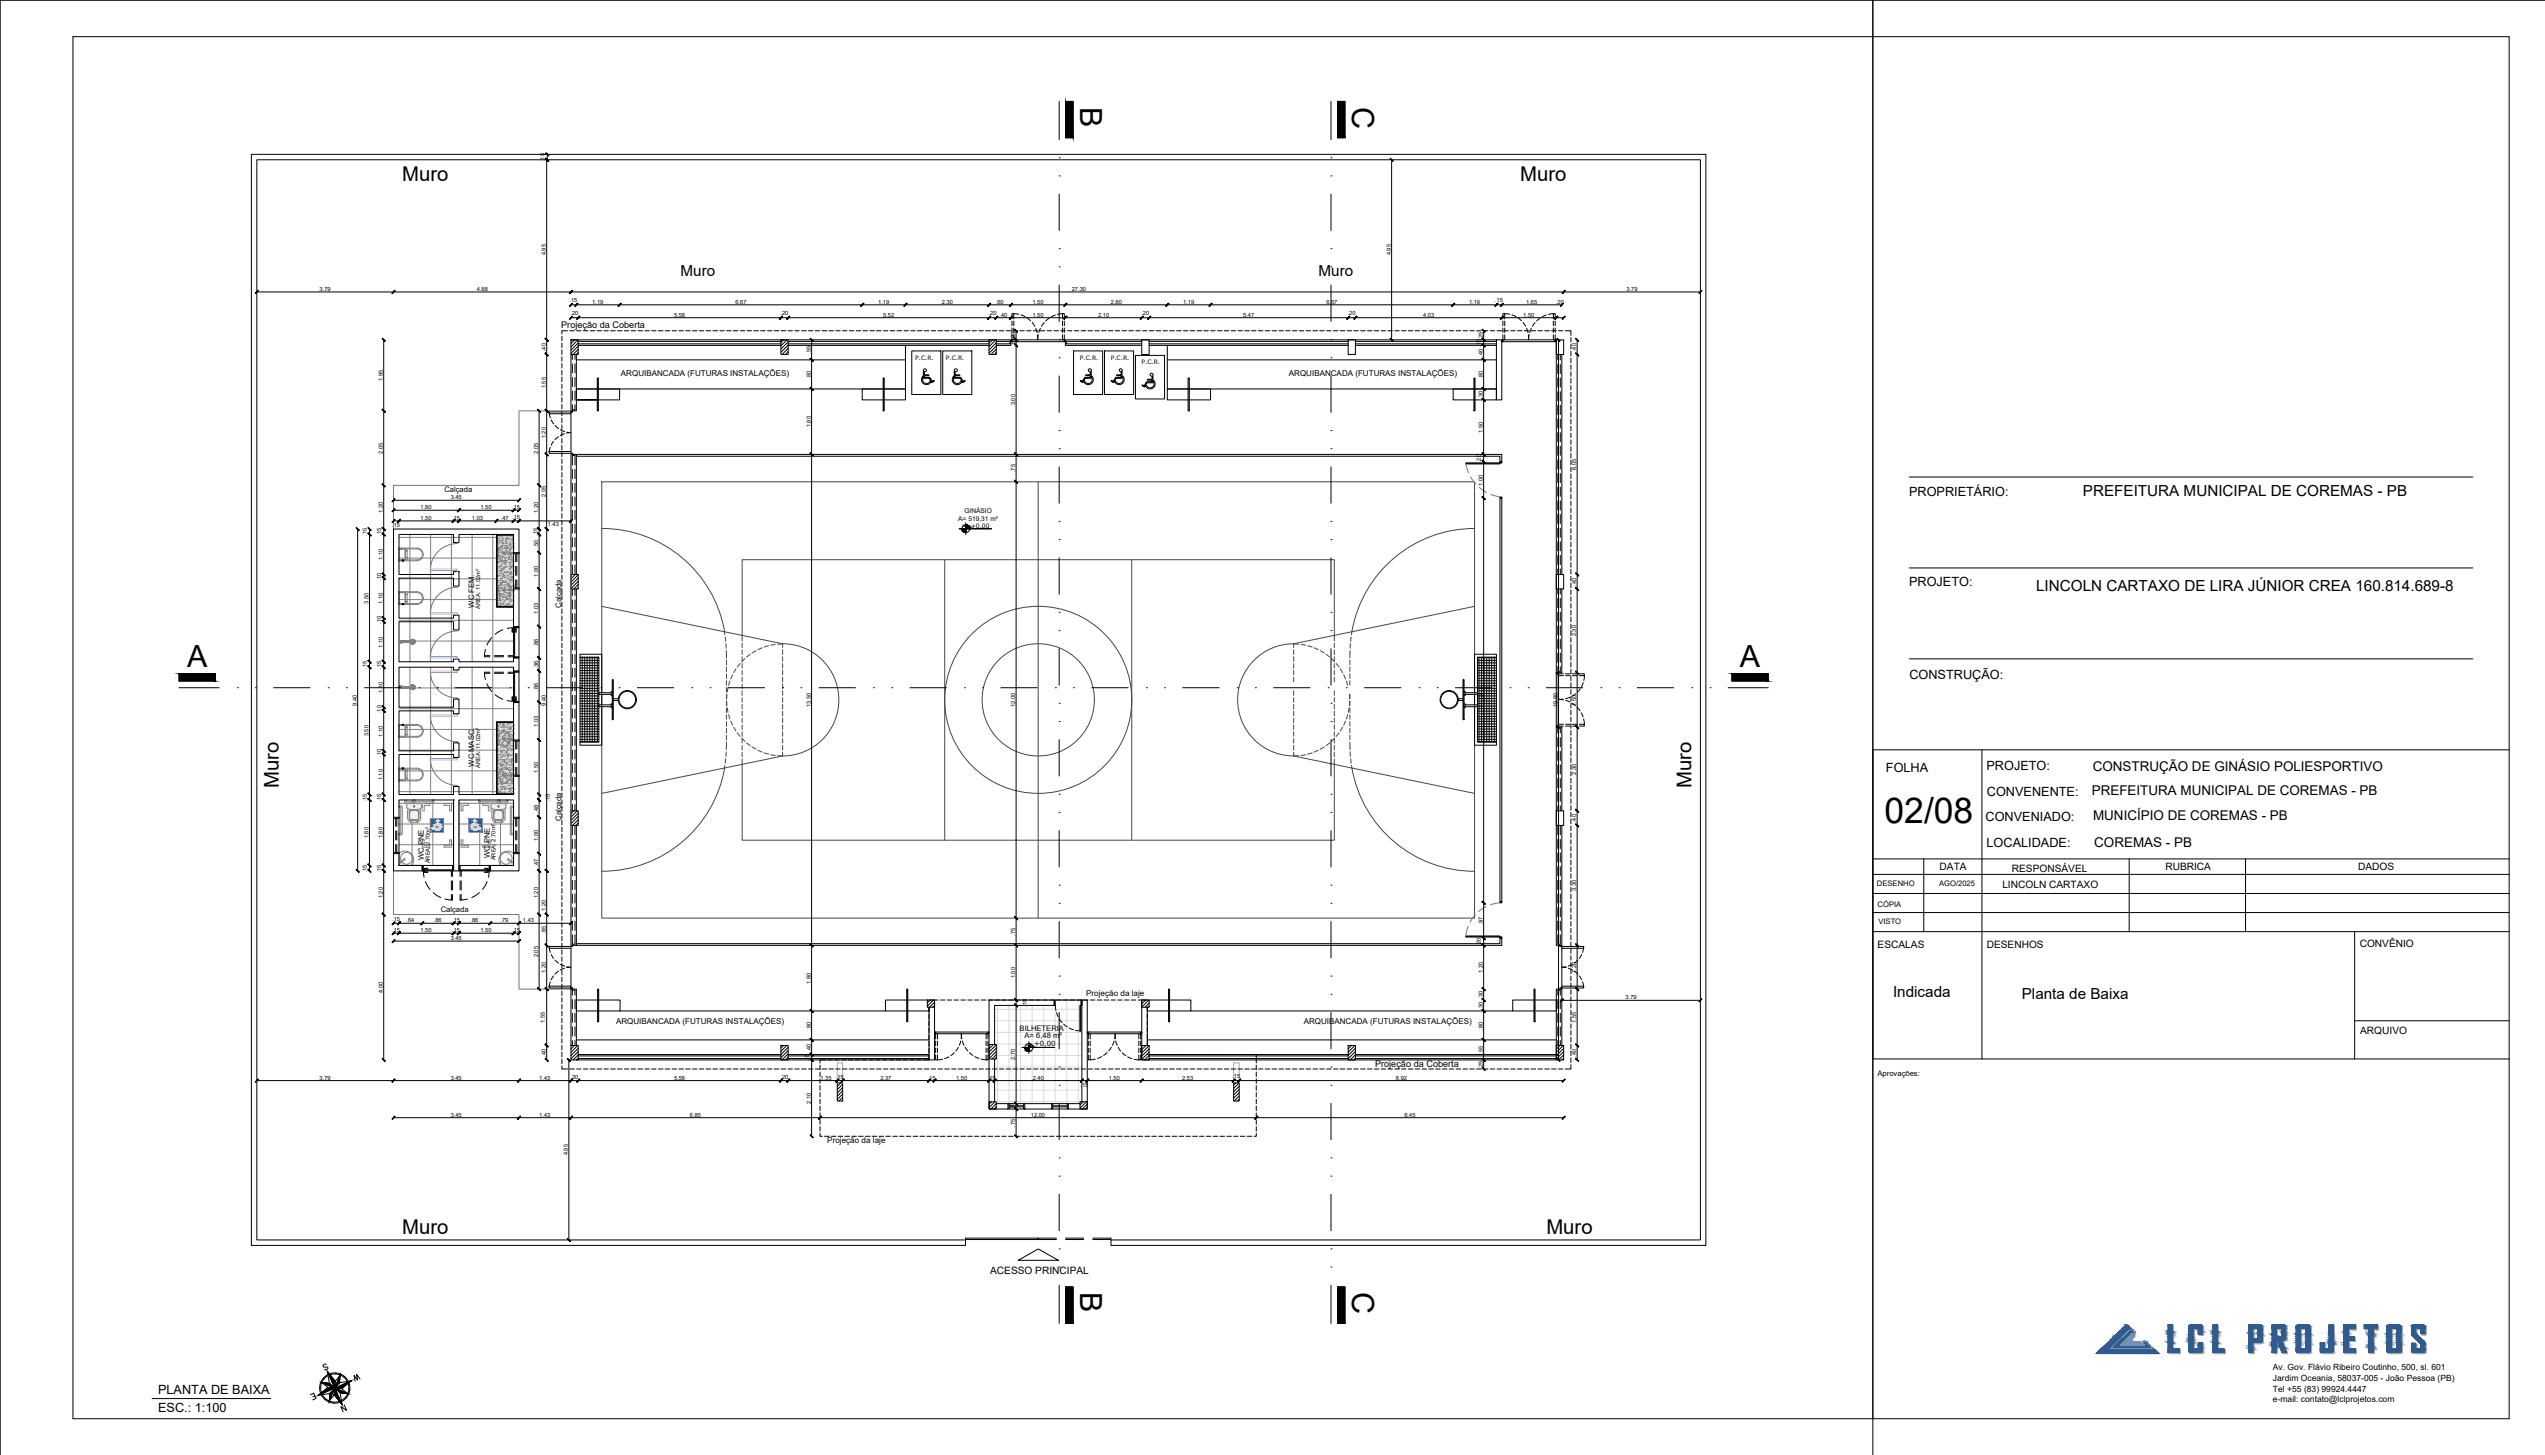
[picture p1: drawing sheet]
<svg xmlns="http://www.w3.org/2000/svg" width="700mm" height="400mm" viewBox="0 0 700 400" stroke-linecap="round" stroke-linejoin="round" font-family="sans-serif">
<defs><g id="words">
<text font-size="9.8" x="518.3" y="226.4">02/08</text>
<g font-size="8.4">
<text x="297.1" y="29.4" transform="rotate(90 297.1 29.4)">B</text>
<text x="371.9" y="29.4" transform="rotate(90 371.9 29.4)">C</text>
<text x="51.4" y="183.3">A</text>
<text x="478.5" y="183.3">A</text>
<text x="297.1" y="355.3" transform="rotate(90 297.1 355.3)">B</text>
<text x="371.9" y="355.4" transform="rotate(90 371.9 355.4)">C</text>
</g>
<g font-size="5.6">
<text x="110.6" y="49.8">Muro</text>
<text x="418.1" y="49.8">Muro</text>
<text x="76.6" y="216.6" transform="rotate(-90 76.6 216.6)">Muro</text>
<text x="465.2" y="216.6" transform="rotate(-90 465.2 216.6)">Muro</text>
<text x="110.6" y="339.2">Muro</text>
<text x="425.3" y="339.2">Muro</text>
</g>
<text font-size="4.4" x="87.5" y="377.8">S</text>
<g font-size="4.2">
<text x="187.2" y="75.8">Muro</text>
<text x="362.6" y="75.8">Muro</text>
<text x="572.8" y="136.3">PREFEITURA MUNICIPAL DE COREMAS - PB</text>
<text x="560" y="162.4">LINCOLN CARTAXO DE LIRA JÚNIOR CREA 160.814.689-8</text>
<text x="520.6" y="274.1">Indicada</text>
<text x="556" y="274.7">Planta de Baixa</text>
</g>
<g font-size="3.7">
<text x="575.6" y="212">CONSTRUÇÃO DE GINÁSIO POLIESPORTIVO</text>
<text x="575.3" y="218.7">PREFEITURA MUNICIPAL DE COREMAS - PB</text>
<text x="575.6" y="225.5">MUNICÍPIO DE COREMAS - PB</text>
<text x="576" y="232.8">COREMAS - PB</text>
</g>
<g font-size="3.5">
<text x="525" y="136.2">PROPRIETÁRIO:</text>
<text x="525" y="161.2">PROJETO:</text>
<text x="525.1" y="186.7">CONSTRUÇÃO:</text>
<text x="518.7" y="212.1">FOLHA</text>
<text x="546.3" y="211.7">PROJETO:</text>
<text x="546.4" y="218.7">CONVENENTE:</text>
<text x="546" y="225.8">CONVENIADO:</text>
<text x="546.3" y="232.9">LOCALIDADE:</text>
<text x="43.5" y="383.3">PLANTA DE BAIXA</text>
<text x="43.5" y="388.3">ESC.: 1:100</text>
</g>
<g font-size="2.8">
<text x="533.4" y="239.3">DATA</text>
<text x="553.3" y="239.8">RESPONSÁVEL</text>
<text x="595.5" y="239.3">RUBRICA</text>
<text x="648.5" y="239.3">DADOS</text>
<text x="550.7" y="244.2">LINCOLN CARTAXO</text>
<text x="516.4" y="260.7">ESCALAS</text>
<text x="546.4" y="260.7">DESENHOS</text>
<text x="648.9" y="260.3">CONVÊNIO</text>
<text x="649.1" y="284.3">ARQUIVO</text>
<text x="272.3" y="350.3">ACESSO PRINCIPAL</text>
</g>
<g font-size="2.5">
<text x="154.3" y="90.3">Projeção da Coberta</text>
<text x="378.2" y="293.4">Projeção da Coberta</text>
</g>
<g font-size="2.3">
<text x="625.1" y="376.6">Av. Gov. Flávio Ribeiro Coutinho, 500, sl. 601</text>
<text x="625.1" y="379.6">Jardim Oceania, 58037-005 - João Pessoa (PB)</text>
<text x="625.1" y="382.6">Tel +55 (83) 99924.4447</text>
<text x="625.1" y="385.4">e-mail: contato@lclprojetos.com</text>
</g>
<g font-size="2.2">
<text x="170.8" y="103.3">ARQUIBANCADA (FUTURAS INSTALAÇÕES)</text>
<text x="354.5" y="103.3">ARQUIBANCADA (FUTURAS INSTALAÇÕES)</text>
<text x="298.7" y="273.8">Projeção da laje</text>
<text x="169.4" y="281.5">ARQUIBANCADA (FUTURAS INSTALAÇÕES)</text>
<text x="358.5" y="281.5">ARQUIBANCADA (FUTURAS INSTALAÇÕES)</text>
<text x="227.5" y="314.2">Projeção da laje</text>
</g>
<g font-size="2.1">
<text x="122.2" y="135.1">Calçada</text>
<text x="130.4" y="167" transform="rotate(-90 130.4 167)">WC FEM.</text>
<text x="154.3" y="167" transform="rotate(-90 154.3 167)">Calçada</text>
<text x="130.4" y="210.8" transform="rotate(-90 130.4 210.8)">WC MASC.</text>
<text x="154.3" y="225.7" transform="rotate(-90 154.3 225.7)">Calçada</text>
<text x="116.6" y="236.4" transform="rotate(-90 116.6 236.4)">WC PNE</text>
<text x="134.7" y="236" transform="rotate(-90 134.7 236)">WC PNE</text>
<text x="516.2" y="243.6">DESENHO</text>
<text x="533.3" y="243.6">AGO/2025</text>
<text x="121.2" y="250.8">Calçada</text>
<text x="516.4" y="249.3">CÓPIA</text>
<text x="516.6" y="254">VISTO</text>
<text x="280.4" y="283.3">BILHETERIA</text>
<text x="281.7" y="285.4">A= 6,48 m²</text>
<text x="516.4" y="295.8">Aprovações:</text>
</g>
<text font-size="1.9" x="284.4" y="287.7">+0,00</text>
<g font-size="1.8">
<text x="263.5" y="143.1">A= 519,31 m²</text>
<text x="265.2" y="141.1">GINÁSIO</text>
</g>
<g font-size="1.7">
<text x="251.7" y="98.9">P.C.R.</text>
<text x="260.2" y="98.9">P.C.R.</text>
<text x="297" y="98.9">P.C.R.</text>
<text x="305.5" y="98.9">P.C.R.</text>
<text x="314" y="100.2">P.C.R.</text>
<text x="267" y="145.1">+0,00</text>
</g>
<g font-size="1.6">
<text x="149.8" y="44.3" transform="rotate(-90 149.8 44.3)">.15</text>
<text x="150.1" y="70.2" transform="rotate(-90 150.1 70.2)">4.95</text>
<text x="382.5" y="70.2" transform="rotate(-90 382.5 70.2)">4.95</text>
<text x="87.9" y="80">3.79</text>
<text x="131.1" y="80">4.88</text>
<text x="156.6" y="83.1">.15</text>
<text x="162.9" y="83.6">1.19</text>
<text x="202.2" y="83.6">6.67</text>
<text x="241.5" y="83.6">1.19</text>
<text x="259" y="83.6">2.30</text>
<text x="273.9" y="83.6">.60</text>
<text x="283.9" y="83.6">1.50</text>
<text x="294.7" y="80">27.30</text>
<text x="305.5" y="83.6">2.80</text>
<text x="325.4" y="83.6">1.19</text>
<text x="364.8" y="83.6">6.67</text>
<text x="404" y="83.6">1.19</text>
<text x="411.1" y="83.1">.15</text>
<text x="419.7" y="83.6">1.65</text>
<text x="427.9" y="83.6">.20</text>
<text x="447.3" y="80">3.79</text>
<text x="156.9" y="86.6">.20</text>
<text x="185.4" y="87.1">5.58</text>
<text x="214.6" y="86.6">.20</text>
<text x="242.9" y="87.1">5.52</text>
<text x="271.9" y="86.6">.20</text>
<text x="274.9" y="87.1">.40</text>
<text x="283.9" y="87.1">1.50</text>
<text x="302" y="87.1">2.10</text>
<text x="313.9" y="86.6">.20</text>
<text x="341.9" y="87.1">5.47</text>
<text x="370.6" y="86.6">.20</text>
<text x="391.4" y="87.1">4.03</text>
<text x="418.9" y="87.1">1.50</text>
<text x="279.2" y="93.3" transform="rotate(-90 279.2 93.3)">.25</text>
<text x="279.3" y="95.3" transform="rotate(-90 279.3 95.3)">.15</text>
<text x="407.3" y="95.3" transform="rotate(-90 407.3 95.3)">.15</text>
<text x="407.8" y="93.3" transform="rotate(-90 407.8 93.3)">.25</text>
<text x="150.1" y="96.6" transform="rotate(-90 150.1 96.6)">.40</text>
<text x="223" y="97.3" transform="rotate(-90 223 97.3)">.55</text>
<text x="407.8" y="98.1" transform="rotate(-90 407.8 98.1)">.40</text>
<text x="433.5" y="96.6" transform="rotate(-90 433.5 96.6)">.40</text>
<text x="105.3" y="104.8" transform="rotate(-90 105.3 104.8)">1.95</text>
<text x="150.1" y="106.8" transform="rotate(-90 150.1 106.8)">1.55</text>
<text x="223" y="104.1" transform="rotate(-90 223 104.1)">.80</text>
<text x="407.8" y="104.1" transform="rotate(-90 407.8 104.1)">.80</text>
<text x="279.2" y="111.5" transform="rotate(-90 279.2 111.5)">3.00</text>
<text x="407.8" y="109.6" transform="rotate(-90 407.8 109.6)">.30</text>
<text x="223" y="117.5" transform="rotate(-90 223 117.5)">1.80</text>
<text x="407.8" y="119" transform="rotate(-90 407.8 119)">1.50</text>
<text x="105.3" y="124.7" transform="rotate(-90 105.3 124.7)">2.05</text>
<text x="148" y="124.7" transform="rotate(-90 148 124.7)">2.05</text>
<text x="150.1" y="120.5" transform="rotate(-90 150.1 120.5)">1.20</text>
<text x="279.2" y="129.8" transform="rotate(-90 279.2 129.8)">.75</text>
<text x="407.3" y="127.1" transform="rotate(-90 407.3 127.1)">.20</text>
<text x="433.5" y="129.2" transform="rotate(-90 433.5 129.2)">6.05</text>
<text x="124" y="137.3">3.45</text>
<text x="150.1" y="136.7" transform="rotate(-90 150.1 136.7)">2.05</text>
<text x="407.8" y="133.5" transform="rotate(-90 407.8 133.5)">1.00</text>
<text x="105.3" y="141" transform="rotate(-90 105.3 141)">1.20</text>
<text x="115.7" y="143">1.50</text>
<text x="115.7" y="140">1.80</text>
<text x="124.3" y="142.9">.15</text>
<text x="129.8" y="143">1.03</text>
<text x="132.2" y="140">1.50</text>
<text x="137.8" y="143">.47 .15</text>
<text x="140.9" y="140">.15</text>
<text x="148" y="141" transform="rotate(-90 148 141)">1.20</text>
<text x="100.9" y="147.3" transform="rotate(-90 100.9 147.3)">.15</text>
<text x="104.8" y="147.3" transform="rotate(-90 104.8 147.3)">.15</text>
<text x="107.8" y="144.9">.15</text>
<text x="150.7" y="144.6">1.43</text>
<text x="105.3" y="154" transform="rotate(-90 105.3 154)">1.10</text>
<text x="148" y="150.6" transform="rotate(-90 148 150.6)">.50 .15</text>
<text x="104.8" y="159.6" transform="rotate(-90 104.8 159.6)">.10</text>
<text x="148" y="158.5" transform="rotate(-90 148 158.5)">1.00</text>
<text x="433.5" y="161.1" transform="rotate(-90 433.5 161.1)">.40</text>
<text x="101.4" y="166" transform="rotate(-90 101.4 166)">3.50</text>
<text x="105.3" y="166" transform="rotate(-90 105.3 166)">1.10</text>
<text x="132.1" y="167.4" transform="rotate(-90 132.1 167.4)">ÁREA: 11.02m²</text>
<text x="104.8" y="171.6" transform="rotate(-90 104.8 171.6)">.10</text>
<text x="148" y="168.7" transform="rotate(-90 148 168.7)">1.03</text>
<text x="105.3" y="178" transform="rotate(-90 105.3 178)">1.10</text>
<text x="148" y="177.7" transform="rotate(-90 148 177.7)">.86</text>
<text x="433.5" y="175" transform="rotate(-90 433.5 175)">2.30</text>
<text x="100.9" y="183.8" transform="rotate(-90 100.9 183.8)">.15</text>
<text x="104.8" y="183.8" transform="rotate(-90 104.8 183.8)">.15</text>
<text x="148" y="183.8" transform="rotate(-90 148 183.8)">.36</text>
<text x="105.3" y="190.5" transform="rotate(-90 105.3 190.5)">1.10</text>
<text x="148" y="189.9" transform="rotate(-90 148 189.9)">.86</text>
<text x="98.1" y="194" transform="rotate(-90 98.1 194)">9.40</text>
<text x="104.8" y="196.1" transform="rotate(-90 104.8 196.1)">.10</text>
<text x="150.1" y="194" transform="rotate(-90 150.1 194)">9.40</text>
<text x="223" y="194.4" transform="rotate(-90 223 194.4)">13.50</text>
<text x="279.2" y="194.5" transform="rotate(-90 279.2 194.5)">12.00</text>
<text x="407.8" y="194.6" transform="rotate(-90 407.8 194.6)">11.13</text>
<text x="428.4" y="194.4" transform="rotate(-90 428.4 194.4)">19.80</text>
<text x="433.5" y="194" transform="rotate(-90 433.5 194)">1.50</text>
<text x="101.4" y="202.5" transform="rotate(-90 101.4 202.5)">3.50</text>
<text x="105.3" y="202.5" transform="rotate(-90 105.3 202.5)">1.10</text>
<text x="148" y="199.9" transform="rotate(-90 148 199.9)">1.03</text>
<text x="104.8" y="208.1" transform="rotate(-90 104.8 208.1)">.10</text>
<text x="105.3" y="214.5" transform="rotate(-90 105.3 214.5)">1.10</text>
<text x="132.1" y="211.2" transform="rotate(-90 132.1 211.2)">ÁREA: 11.02m²</text>
<text x="148" y="212.5" transform="rotate(-90 148 212.5)">1.50</text>
<text x="433.5" y="213" transform="rotate(-90 433.5 213)">2.30</text>
<text x="100.9" y="220.3" transform="rotate(-90 100.9 220.3)">.15</text>
<text x="104.8" y="220.3" transform="rotate(-90 104.8 220.3)">.15</text>
<text x="151.2" y="220.3" transform="rotate(-90 151.2 220.3)">.15</text>
<text x="148" y="223.5" transform="rotate(-90 148 223.5)">.48</text>
<text x="433.5" y="226.1" transform="rotate(-90 433.5 226.1)">.40</text>
<text x="101.4" y="230.5" transform="rotate(-90 101.4 230.5)">1.80</text>
<text x="105.3" y="230.5" transform="rotate(-90 105.3 230.5)">1.80</text>
<text x="148" y="231.3" transform="rotate(-90 148 231.3)">1.00</text>
<text x="100.9" y="239.8" transform="rotate(-90 100.9 239.8)">.15</text>
<text x="104.8" y="239.8" transform="rotate(-90 104.8 239.8)">.15</text>
<text x="118.2" y="237.4" transform="rotate(-90 118.2 237.4)">ÁREA: 2.70m²</text>
<text x="136.2" y="236.5" transform="rotate(-90 136.2 236.5)">ÁREA: 2.70m²</text>
<text x="148" y="238.2" transform="rotate(-90 148 238.2)">.47</text>
<text x="433.5" y="245" transform="rotate(-90 433.5 245)">3.30</text>
<text x="105.3" y="247" transform="rotate(-90 105.3 247)">1.20</text>
<text x="148" y="247" transform="rotate(-90 148 247)">1.20</text>
<text x="150.1" y="250.4" transform="rotate(-90 150.1 250.4)">1.20</text>
<text x="107.8" y="253.2">.15</text>
<text x="107.8" y="256.2">.15</text>
<text x="111.8" y="253.6">.64</text>
<text x="115.7" y="256.3">1.50</text>
<text x="119.3" y="253.6">.86</text>
<text x="124.3" y="253.5">.15</text>
<text x="124.3" y="256.3">.15</text>
<text x="129.4" y="253.6">.86</text>
<text x="132.2" y="256.3">1.50</text>
<text x="137.7" y="253.6">.79</text>
<text x="140.9" y="256.2">.15</text>
<text x="143.8" y="253.6">1.43</text>
<text x="150.1" y="256.8" transform="rotate(-90 150.1 256.8)">.85</text>
<text x="279.2" y="257.3" transform="rotate(-90 279.2 257.3)">.75</text>
<text x="407.8" y="254.2" transform="rotate(-90 407.8 254.2)">.97</text>
<text x="124" y="258.5">3.45</text>
<text x="148" y="263.2" transform="rotate(-90 148 263.2)">2.05</text>
<text x="407.3" y="260.1" transform="rotate(-90 407.3 260.1)">.20</text>
<text x="150.1" y="267.5" transform="rotate(-90 150.1 267.5)">1.20</text>
<text x="279.2" y="269" transform="rotate(-90 279.2 269)">1.50</text>
<text x="407.8" y="267.5" transform="rotate(-90 407.8 267.5)">1.20</text>
<text x="433.5" y="267.5" transform="rotate(-90 433.5 267.5)">1.20</text>
<text x="105.3" y="272.9" transform="rotate(-90 105.3 272.9)">4.00</text>
<text x="223" y="270.5" transform="rotate(-90 223 270.5)">1.80</text>
<text x="447.1" y="274.8">3.79</text>
<text x="149.9" y="281.3" transform="rotate(-90 149.9 281.3)">1.55</text>
<text x="282.4" y="276.8" transform="rotate(-90 282.4 276.8)">.15</text>
<text x="407.8" y="277.6" transform="rotate(-90 407.8 277.6)">.30 .30</text>
<text x="433.5" y="281.3" transform="rotate(-90 433.5 281.3)">1.55</text>
<text x="223" y="283.1" transform="rotate(-90 223 283.1)">.80</text>
<text x="407.8" y="283.1" transform="rotate(-90 407.8 283.1)">.80</text>
<text x="150.1" y="290.6" transform="rotate(-90 150.1 290.6)">.40</text>
<text x="222.5" y="291.8" transform="rotate(-90 222.5 291.8)">.15</text>
<text x="223" y="289.1" transform="rotate(-90 223 289.1)">.40</text>
<text x="279.2" y="291.5" transform="rotate(-90 279.2 291.5)">2.70</text>
<text x="407.8" y="293.8" transform="rotate(-90 407.8 293.8)">.25</text>
<text x="407.8" y="289.8" transform="rotate(-90 407.8 289.8)">.55</text>
<text x="433.5" y="290.6" transform="rotate(-90 433.5 290.6)">.40</text>
<text x="87.9" y="296.9">3.79</text>
<text x="124" y="296.9">3.45</text>
<text x="148.3" y="296.9">1.43</text>
<text x="156.9" y="296.6">.20</text>
<text x="185.4" y="296.9">5.58</text>
<text x="214.6" y="296.7">.20</text>
<text x="225.6" y="296.9">1.35</text>
<text x="229.9" y="296.7">.15</text>
<text x="242.1" y="296.9">2.37</text>
<text x="255.1" y="296.9">.15</text>
<text x="262.9" y="296.9">1.50</text>
<text x="271.7" y="297">.15</text>
<text x="284" y="296.9">2.40</text>
<text x="297.1" y="298.9">.15</text>
<text x="304.9" y="296.9">1.50</text>
<text x="325.1" y="296.9">2.53</text>
<text x="338.9" y="296.4">.15</text>
<text x="383.9" y="296.9">8.92</text>
<text x="223" y="303.4" transform="rotate(-90 223 303.4)">2.10</text>
<text x="278.7" y="305.3" transform="rotate(-90 278.7 305.3)">.15</text>
<text x="124" y="307.1">3.45</text>
<text x="148.3" y="307.1">1.43</text>
<text x="189.7" y="307.1">6.85</text>
<text x="279.2" y="309.8" transform="rotate(-90 279.2 309.8)">.75</text>
<text x="283.5" y="307.1">12.00</text>
<text x="386.2" y="307.1">8.45</text>
<text x="156.2" y="317.7" transform="rotate(-90 156.2 317.7)">4.95</text>
</g>
</g></defs>
<!-- layer: PROIEZIONI_finissime -->
<path d="M157 113h-14.3v20.5h-34.5v12M157 118.7v147.5M125.7 149.2v.2a7.4 7.4 0 0 0-7.4 7.1M125.7 161.2v.2a7.4 7.4 0 0 0-7.4 7.1M125.7 173.2v.3a7.4 7.4 0 0 0-7.4 7M118.3 196.9a7.4 7.4 0 0 0 7.4 7v.3M118.3 184.9a7.4 7.4 0 0 0 7.4 7v.3M118.3 208.9a7.4 7.4 0 0 0 7.4 7v.3M108.2 239.4v12h34.5v20.5h14.3" fill="none" stroke="#767676" stroke-width=".28"/>
<!-- layer: PDF6_0 -->
<g fill="none" stroke="#000" stroke-width=".28">
<path d="M157.2 93.4l-.2 .2M158 93.4l-1 1.1M158.9 93.4l-1.9 2M159 94.3l-2 2M159 95.2l-2 2M159 96.1l-1.4 1.4M159 97l-.5 .5M215.5 93.4l-.7 .8M216.4 93.4l-1.6 1.7M216.8 94l-2 2M216.8 94.9l-2 2M216.8 95.8l-1.7 1.7"/>
<path d="M216.8 96.7l-.8 .8M272.1 93.4l-.1 .1M273 93.4l-1 1M273.9 93.4l-1.9 1.9M274 94.2l-2 2M274 95.1l-2 2M274 96l-1.4 1.5M274 96.9l-.5 .6M157.3 158l-.3 .3M158.2 158l-1.2 1.1M159 158l-2 2M159 158.9l-2 2"/>
<path d="M159 159.8l-2 2M159 160.7l-1.2 1.2M159 161.6l-.3 .3M157.8 222.9l-.8 .9M158.8 222.9l-1.8 1.8M159 223.6l-2 2M159 224.5l-2 2M159 225.4l-1.6 1.5M159 226.3l-.7 .6M255.8 275l-.8 .8M256.7 275l-1.7 1.6M257 275.5l-1.4 1.4"/>
<path d="M257 276.4l-.5 .5M314.2 275l-.2 .1M315.1 275l-1.1 1M316 275l-2 1.9M316 275.8l-1.1 1.1M316 276.7l-.2 .2M157.1 287.4l-.1 .1M158 287.4l-1 1M158.9 287.4l-1.9 1.9M159 288.2l-2 2M159 289.1l-2 2M159 290l-1.4 1.4"/>
<path d="M159 290.9l-.5 .5M215.5 287.4l-.7 .8M216.4 287.4l-1.6 1.7M216.8 288l-2 1.9M216.8 288.8l-2 2M216.8 289.7l-1.7 1.7M216.8 290.7l-.8 .7M230.3 297.7v.1M231.2 297.7l-.9 1M231.7 298.1l-1.4 1.5M231.7 299l-1.4 1.5M231.7 299.9l-1.4 1.5"/>
<path d="M272.3 287.2l-.3 .3M273.2 287.2l-1.2 1.2M274 287.3l-2 2M274 288.2l-2 2M274 289.1l-2 2M274 290l-1.2 1.2M274 290.9l-.3 .3M314.3 287.4l-.3 .3M315.2 287.4l-1.2 1.2M316 287.5l-2 2M316 288.4l-2 2M316 289.3l-2 2"/>
<path d="M316 290.2l-1.2 1.2M316 291.1l-.4 .3M339.9 297.7l-.6 .7M340.8 297.7l-1.5 1.6M340.8 298.7l-1.5 1.4M340.8 299.6l-1.5 1.4M370.9 287.4l-.1 .1M371.7 287.4l-.9 1M372.6 287.4l-1.8 1.9M372.8 288.2l-2 2M372.8 289.1l-2 2M372.8 290l-1.5 1.4"/>
<path d="M372.8 290.9l-.6 .5M428.1 287.4l-.1 .2M429 287.4l-1 1.1M429.9 287.4l-1.9 1.9M430 288.2l-2 2M430 289.1l-2 2.1M430 290.1l-1.4 1.3M430 291l-.5 .4M231.7 300.8l-1.4 1.5M231.7 301.7l-1 1M231.7 302.6l-.1 .1M272.7 302.9l-.7 .8"/>
<path d="M273.6 302.9l-1.6 1.6M274 303.4l-1.5 1.5M274 304.3l-.6 .6M297.9 302.9l-.9 .9M298.8 302.9l-1.8 1.8M299 303.6l-1.3 1.3M299 304.5l-.5 .4M340.8 300.4l-1.5 1.5M340.8 301.3l-1.4 1.4M340.8 302.2l-.5 .5"/>
</g>
<!-- layer: PDF6_09-CORTE -->
<g fill="#000" stroke="#000" stroke-width=".28">
<path d="M293.1 27.9l2 10v-10zM293.1 27.9l2 10h-2z"/>
<path d="M367.9 27.9l2 10v-10zM367.9 27.9l2 10h-2z"/>
<path d="M49.2 185.2l10 2.1v-2.1zM49.2 185.2l10 2.1h-10z"/>
<path d="M476.3 185.2l10 2.1v-2.1zM476.3 185.2l10 2.1h-10z"/>
<path d="M293.1 353.8l2 10.1v-10.1zM293.1 353.8l2 10.1h-2z"/>
<path d="M367.9 353.8l2 10.1v-10.1zM367.9 353.8l2 10.1h-2z"/>
</g>
<!-- layer: PDF6_I-DETALHES -->
<g fill="#000" stroke="#000" stroke-width=".28">
<path d="M265.4 146.4h.2zM265.3 146.4h.3zM265.3 146.4h.3z"/>
<path d="M265.6 144.3h.2zM265.6 144.3l.4 .1zM265.6 144.3l.4 .1zM265.6 144.4l.6 .1zM265.6 144.4l.6 .1zM265.6 144.5l.8 .1zM265.6 144.5l.8 .1h-.8zM265.6 144.6l.9 .1zM265.6 144.6l.9 .1zM265.6 144.7l1 .3-.1-.3zM265.6 144.7l1 .3h-1zM265.6 145l1.1 .2-.1-.2zM265.6 145l1.1 .2h-1.1zM265.6 145.2l1.1 .2v-.2zM265.6 145.2l1.1 .2h-1.1z"/>
<path d="M264.6 145.4l1 .2v-.2zM264.6 145.4l1 .2h-1zM264.6 145.6l1 .1v-.1zM264.6 145.6l1 .1h-1zM264.6 145.7l1 .2v-.2zM264.6 145.7l1 .2h-.9zM264.7 145.9l.9 .2v-.2zM264.7 145.9l.9 .2h-.8zM264.8 146.1l.8 .1zM264.8 146.1l.8 .1zM264.9 146.2l.7 .1zM264.9 146.2l.7 .1zM265.1 146.3l.5 .1zM265.1 146.3l.5 .1z"/>
<path d="M282.8 289.1h.2zM282.6 289l.4 .1zM282.6 289l.4 .1z"/>
<path d="M281.9 288l1.1 .2v-.2zM281.9 288l1.1 .2h-1.1zM281.9 288.2l1.1 .2v-.2zM281.9 288.2l1.1 .2h-1zM282 288.4l1 .1v-.1zM282 288.4l1 .1h-1zM282 288.5l1 .2v-.2zM282 288.5l1 .2h-.9zM282.1 288.7l.9 .1zM282.1 288.7l.9 .1zM282.2 288.8l.8 .2zM282.2 288.8l.8 .2zM282.4 289h.6zM282.4 289h.6z"/>
<path d="M283 286.9h.2zM283 286.9l.4 .1zM283 286.9l.4 .1zM283 287l.6 .1zM283 287l.6 .1zM283 287.1l.7 .1zM283 287.1l.7 .1zM283 287.2l.9 .2-.2-.2zM283 287.2l.9 .2h-.9zM283 287.4l.9 .2v-.2zM283 287.4l.9 .2h-.9zM283 287.6l1 .2-.1-.2zM283 287.6l1 .2h-1zM283 287.8l1 .2v-.2zM283 287.8l1 .2h-1z"/>
</g>
<!-- layer: PDF6_I-MARCACAO -->
<g fill="none" stroke="#dadada" stroke-width=".28">
<path d="M273.5 277.5h23.5M274.3 276.4v27M277.5 276.4v27M280.7 276.4v27M283.9 276.4v27M287 276.4v27M290.2 276.4v27M293.4 275v28.4M296.6 275v28.4M297.3 277.5h.2M273.5 280.7h23.5M273.5 283.8h24"/>
<path d="M273.5 287h24M273.5 293.4h24M273.5 299.7h24M274.2 290.2h23.3M297.3 280.7h.2M273.5 302.9h24"/>
</g>
<!-- layer: PDF6_04-DETALHE -->
<g fill="none" stroke="#000" stroke-width=".28">
<path d="M158.5 98.9h90.5M249 95v11.9h-90.5M250.8 96.5h8v12h-8zM259.3 96.5h8v12h-8zM295.2 96.5h8v12h-8zM303.8 96.5h8v12h-8zM312.3 97.7h8v12h-8zM321 95v11.9h90.5M321 98.9h90.5M164.3 106.9h-5.8v3.1h5.8h-5.8M164.3 103.9h.3v9.1h-.3zM164.6 106.9h5.8v3.1h-5.8"/>
<path d="M242.9 103.9h.3v9.1h-.3zM242.9 106.9h-5.8v3.1h5.8M243.2 106.9h5.8v3.1h-5.8M253.8 103.4v.5M253.8 103.4a1.38 1.38 0 0 0 .2 2.1 1.38 1.38 0 0 0 2-.5M253.8 103.9a1.08 1.08 0 0 0 .6 1.5 1.08 1.08 0 0 0 1.4-.7M253.9 101.8v2.2h1.7l.7 1.2 .7-.4-.2-.2-.4 .2-.7-1h-1.5v-.5h1.2v-.3h-1.2v-.8M254 101.8a.4 .4 0 0 1 .4-.4 .4 .4 0 0 1 .4 .5 .4 .4 0 0 1-.6 .3M255.8 104.7l.2 .3M262.3 103.4v.5a1.08 1.08 0 0 0 .6 1.5 1.08 1.08 0 0 0 1.4-.7 .84 .84 0 0 1-.2 .9 .84 .84 0 0 1-.9 .2 1.38 1.38 0 0 1-1.2-.9 1.38 1.38 0 0 1 .3-1.5zM262.4 101.8v2.2h1.7l.7 1.2 .7-.4-.1-.2-.6 .2-.5-1h-1.6v-.5h1.3v-.3h-1.3v-.8M262.5 101.8a.4 .4 0 0 1 .4-.4 .4 .4 0 0 1 .4 .5 .4 .4 0 0 1-.6 .3"/>
<path d="M299.9 102.2a.4 .4 0 0 1-.6-.3 .4 .4 0 0 1 .4-.5 .4 .4 0 0 1 .4 .4v2.2h-1.6l-.8 1.2-.6-.4 .1-.2 .5 .2 .6-1h1.5v-.5h-1.2v-.3h1.2v-.8M300.3 103.4v.5a1.08 1.08 0 0 1-.6 1.5 1.08 1.08 0 0 1-1.4-.7M300.3 103.4a1.38 1.38 0 0 1-.2 2.1 1.38 1.38 0 0 1-2-.5l.1-.3M306.7 104.7l-.2 .3M306.8 104.7a1.08 1.08 0 0 0 1.4 .7 1.08 1.08 0 0 0 .6-1.5l-.1-.5a1.36 1.36 0 0 1-.1 2.1 1.36 1.36 0 0 1-2-.5M308.6 101.8v2.2h-1.7l-.7 1.2-.7-.4 .2-.2 .5 .2 .6-1h1.5v-.5h-1.2v-.3h1.2v-.8M308.6 101.8a.4 .4 0 0 0-.4-.4 .4 .4 0 0 0-.4 .5 .4 .4 0 0 0 .6 .3M315.2 106l-.1 .3M317.1 103a.41 .41 0 0 0-.5-.4 .41 .41 0 0 0-.3 .6 .41 .41 0 0 0 .5 .2v.9h-1.2v.2h1.2v.5h-1.5l-.6 1.1-.5-.3-.2 .2 .8 .4 .6-1.1h1.7v-2.3M317.3 104.7v.4M317.3 105.1a1.08 1.08 0 0 1-.6 1.5 1.08 1.08 0 0 1-1.4-.7M317.3 104.6a1.38 1.38 0 0 1-.2 2.1 1.38 1.38 0 0 1-2-.5"/>
<path d="M326.7 103.9h.4v9.1h-.4zM326.7 106.9h-5.7v3.1h5.7M327.1 106.9h5.8v3.1h-5.8M405.4 103.9h.2v9.1h-.2zM405.4 106.9h-5.8v3.1h5.8M405.6 106.9h5.9v3.1h-5.9M164.3 275h-5.8v3h5.8M164.3 271.9h.3v9h-.3zM164.6 275h5.9v3h-5.9M170.5 278h73M249.4 275h-5.9v3h5.9M249.4 271.9h.3v9h-.3z"/>
<path d="M249.7 275h5.3M255.5 276.9v1.1h-5.8M315.5 276.9v1.1h5.9M316 275h5.4M321.4 271.9h.3v9h-.3zM321.7 275h5.8v3h-5.8M327.5 278h88.5M421.9 275h-5.9v3h5.9M421.9 271.9h.3v9h-.3zM422.2 275h5.8v3h-5.8M158.5 285.9h97M315.5 285.9h112.5"/>
</g>
<!-- layer: PDF6_13-CORTE -->
<g fill="none" stroke="#000" stroke-width=".28">
<path d="M157 93.4h2v4.1h-2zM157 93.4h121v1.6h-4M157 97.5v15.5h1.5v-15.5M159 95h55.8M214.8 93.4h2v4.1h-2zM216.8 95h55.2M272 93.4h2v4.1h-2zM314 93.4h2v4.1h-2zM316 95h54.8M370.8 93.4h2v4.1h-2zM372.8 95h38.7M411.5 93.4v16.6h1.5v-16.6h-120v1.6h21"/>
<path d="M428 93.4h2v4.1h-2zM428 93.4v91.6h1.5v-23.1M429.5 97.5v60.5M157 158h2v3.9h-2zM158.5 158v-33.1h-1.5v135h1.5v-33M428 158h2v3.9h-2zM158.5 161.9v61M157 222.9h2v4h-2zM428 222.9h2v4h-2zM429.5 222.9v-23h-1.5v60h1.5v-33M255 275h2v1.9h-2zM255.5 276.9v14.5h-97"/>
<path d="M255.5 275h1.5v16.4h-1.5M314 275h2v1.9h-2zM315.5 275h-1.5v16.4h114v-19.5h1.5v15.5M315.5 276.9v10.5M157 287.4h2v4h-2zM157 287.4v-15.5h1.5v15.5M159 289.9h55.8M214.8 287.4h2v4h-2zM216.8 289.9h38.7M230.3 297.7h1.4v5h-1.4zM272 287.2h2v4h-2zM273.5 287.2v-10.8h16.5v-1.4h-18v29.9h5.2v-1.5h-3.2"/>
<path d="M273.5 291.2v11.7M314 287.4h2v4h-2zM316 289.9h54.8M339.3 297.7h1.5v5h-1.5zM370.8 287.4h2v4h-2zM372.8 289.9h55.2M428 287.4h2v4h-2zM272 302.9h2v2h-2zM281.8 303.4h7.4v1.5h-7.4zM297 302.9h2v2h-2zM297.5 302.9v-27.9h1.5v29.9h-5.2v-1.5h3.2"/>
</g>
<g fill="none" stroke="#000" stroke-width=".28">
<path d="M154.5 92.5v1.2M154.5 94.3v1.3M154.5 96.2v1.3M154.5 98.1v1.2M154.5 100v1.2M156.1 90.9h-1.6v.9M156.7 90.9h1.3M158.6 90.9h1.2M160.5 90.9h1.2M162.3 90.9h1.3M164.2 90.9h1.2M166.1 90.9h1.2"/>
<path d="M167.9 90.9h1.3M169.8 90.9h1.3M171.7 90.9h1.2M173.6 90.9h1.2M175.4 90.9h1.3M177.3 90.9h1.3M179.2 90.9h1.2M181.1 90.9h1.2M182.9 90.9h1.3M184.8 90.9h1.3M186.7 90.9h1.2M188.6 90.9h1.2"/>
<path d="M190.5 90.9h1.2M192.3 90.9h1.3M194.2 90.9h1.3M196.1 90.9h1.2M198 90.9h1.2M199.8 90.9h1.3M201.7 90.9h1.3M203.6 90.9h1.2M205.5 90.9h1.2M207.3 90.9h1.3M209.2 90.9h1.2M211.1 90.9h1.2"/>
<path d="M212.9 90.9h1.3M214.8 90.9h1.3M216.7 90.9h1.2M218.6 90.9h1.2M220.4 90.9h1.3M222.3 90.9h1.3M224.2 90.9h1.2M226.1 90.9h1.2M227.9 90.9h1.3M229.8 90.9h1.3M231.7 90.9h1.2M233.6 90.9h1.2"/>
<path d="M235.5 90.9h1.2M237.3 90.9h1.3M239.2 90.9h1.3M241.1 90.9h1.2M243 90.9h1.2M244.8 90.9h1.3M246.7 90.9h1.3M248.6 90.9h1.2M250.5 90.9h1.2M252.3 90.9h1.3M254.2 90.9h1.2M256.1 90.9h1.2"/>
<path d="M257.9 90.9h1.3M259.8 90.9h1.3M261.7 90.9h1.2M263.6 90.9h1.2M265.4 90.9h1.3M267.3 90.9h1.3M269.2 90.9h1.2M271.1 90.9h1.2M272.9 90.9h1.3M274.8 90.9h1.3M276.7 90.9h1.3M278.6 90.9h1.2"/>
<path d="M280.5 90.9h1.2M282.3 90.9h1.3M284.2 90.9h1.3M286.1 90.9h1.2M288 90.9h1.2M289.8 90.9h1.3M291.7 90.9h1.3M293.6 90.9h1.2M295.5 90.9h1.2M297.3 90.9h1.3M299.2 90.9h1.3M301.1 90.9h1.2"/>
<path d="M302.9 90.9h1.3M304.8 90.9h1.3M306.7 90.9h1.2M308.6 90.9h1.2M310.4 90.9h1.3M312.3 90.9h1.3M314.2 90.9h1.2M316.1 90.9h1.2M317.9 90.9h1.3M319.8 90.9h1.3M321.7 90.9h1.3M323.6 90.9h1.2"/>
<path d="M325.5 90.9h1.2M327.3 90.9h1.3M329.2 90.9h1.3M331.1 90.9h1.2M333 90.9h1.2M334.8 90.9h1.3M336.7 90.9h1.3M338.6 90.9h1.2M340.5 90.9h1.2M342.3 90.9h1.3M344.2 90.9h1.3M346.1 90.9h1.2"/>
<path d="M347.9 90.9h1.3M349.8 90.9h1.3M351.7 90.9h1.2M353.6 90.9h1.2M355.4 90.9h1.3M357.3 90.9h1.3M359.2 90.9h1.2M361.1 90.9h1.2M362.9 90.9h1.3M364.8 90.9h1.3M366.7 90.9h1.3M368.6 90.9h1.2"/>
<path d="M370.5 90.9h1.2M372.3 90.9h1.3M374.2 90.9h1.3M376.1 90.9h1.2M378 90.9h1.2M379.8 90.9h1.3M381.7 90.9h1.3M383.6 90.9h1.2M385.5 90.9h1.2M387.3 90.9h1.3M389.2 90.9h1.3M391.1 90.9h1.2"/>
<path d="M392.9 90.9h1.3M394.8 90.9h1.3M396.7 90.9h1.2M398.6 90.9h1.2M400.4 90.9h1.3M402.3 90.9h1.3M404.2 90.9h1.2M406.1 90.9h1.2M407.9 90.9h1.3M409.8 90.9h1.3M411.7 90.9h1.3M413.6 90.9h1.2"/>
<path d="M415.5 90.9h1.2M417.3 90.9h1.3M419.2 90.9h1.3M421.1 90.9h1.2M423 90.9h1.2M424.8 90.9h1.3M426.7 90.9h1.3M428.6 90.9h1.2M430.5 90.9h1.5v1.3M432 92.8v1.3M432 94.7v1.2M432 96.6v1.2"/>
<path d="M432 98.4v1.3M154.5 101.8v1.3M154.5 103.7v1.3M154.5 105.6v1.2M154.5 107.5v1.2M154.5 109.3v1.3M154.5 111.2v1.2M154.5 113.1v1.2M154.5 114.9v1.3M154.5 116.8v1.3M154.5 118.7v1.2M432 100.3v1.3"/>
<path d="M432 102.2v1.3M432 104.1v1.2M432 106v1.2M432 107.8v1.3M432 109.7v1.3M432 111.6v1.2M432 113.5v1.2M432 115.3v1.3M432 117.2v1.3M432 119.1v1.2M154.5 120.6v1.2M154.5 122.4v1.3"/>
<path d="M154.5 124.3v1.3M154.5 126.2v1.2M154.5 128.1v1.2M154.5 129.9v1.3M154.5 131.8v1.3M154.5 133.7v1.3M154.5 135.6v1.2M154.5 137.5v1.2M154.5 139.3v1.3M432 121v1.2M432 122.8v1.3M432 124.7v1.3"/>
<path d="M432 126.6v1.2M432 128.4v1.3M432 130.3v1.3M432 132.2v1.2M432 134.1v1.2M432 135.9v1.3M432 137.8v1.3M432 139.7v1.2M154.5 141.2v1.3M154.5 143.1v1.2M154.5 145v1.2M154.5 146.8v1.3"/>
<path d="M154.5 148.7v1.3M154.5 150.6v1.2M154.5 152.5v1.2M154.5 154.3v1.3M154.5 156.2v1.2M154.5 158.1v1.2M154.5 159.9v1.3M432 141.6v1.2M432 143.4v1.3M432 145.3v1.3M432 147.2v1.2M432 149.1v1.2"/>
<path d="M432 151v1.2M432 152.8v1.3M432 154.7v1.3M432 156.6v1.2M432 158.5v1.2M154.5 161.8v1.3M154.5 163.7v1.2M154.5 165.6v1.2M154.5 167.4v1.3M154.5 169.3v1.3M154.5 171.2v1.2M154.5 173.1v1.2"/>
<path d="M154.5 174.9v1.3M154.5 176.8v1.3M154.5 178.7v1.3M432 177.2v2.4M432 160.3v1.3M432 162.2v1.3M432 164.1v1.2M432 166v1.2M432 167.8v1.3M432 169.7v1.3M432 171.6v1.2M432 173.5v1.2"/>
<path d="M432 175.3v1.3M154.5 180.6v1.2M154.5 182.5v1.2M154.5 184.3v1.3M154.5 186.2v1.3M154.5 188.1v1.2M154.5 189.9v1.3M154.5 191.8v1.3M154.5 193.7v1.2M154.5 195.6v1.2M154.5 197.4v1.3M154.5 199.3v1.3"/>
<path d="M432 180.3v1.2M432 182.1v1.3M432 184v1.3M432 185.9v1.2M432 187.8v1.2M432 189.6v1.3M432 191.5v1.2M432 193.4v1.2M432 195.2v1.3M432 197.1v1.3M432 199v1.2M154.5 201.2v1.2"/>
<path d="M154.5 203.1v1.2M154.5 204.9v1.3M154.5 206.8v1.3M154.5 208.7v1.2M154.5 210.6v1.2M154.5 212.4v1.3M154.5 214.3v1.3M154.5 216.2v1.2M154.5 218.1v1.2M154.5 219.9v1.3M432 200.9v1.2M432 202.7v1.3"/>
<path d="M432 204.6v1.3M432 206.5v1.3M432 208.4v1.2M432 210.3v1.2M432 212.1v1.3M432 214v1.3M432 215.9v1.2M432 217.8v1.2M432 219.6v1.3M154.5 221.8v1.3M154.5 223.7v1.3M154.5 225.6v1.2"/>
<path d="M154.5 227.5v1.2M154.5 229.3v1.2M154.5 231.2v1.3M154.5 233v1.3M154.5 235v1.2M154.5 236.8v1.3M154.5 238.7v1.2M432 221.5v1.3M432 223.4v1.2M432 225.3v1.2M432 227.1v1.3M432 229v1.3"/>
<path d="M432 230.9v1.2M432 232.7v1.3M432 234.6v1.3M432 236.5v1.2M432 238.4v1.2M154.5 240.6v1.2M154.5 242.4v1.3M154.5 244.3v1.3M154.5 246.2v1.2M154.5 248.1v1.2M154.5 249.9v1.3M154.5 251.8v1.3"/>
<path d="M154.5 253.7v1.2M154.5 255.6v1.2M154.5 257.4v1.3M154.5 259.3v1.3M432 240.2v1.3M432 242.1v1.3M432 244v1.2M432 245.9v1.2M432 247.7v1.3M432 249.6v1.3M432 251.5v1.3M432 253.4v1.2"/>
<path d="M432 255.3v1.2M432 257.1v1.3M432 259v1.3M154.5 261.2v1.2M154.5 263.1v1.2M154.5 264.9v1.3M154.5 266.8v1.3M154.5 268.7v1.3M154.5 270.6v1.2M154.5 272.5v1.2M154.5 274.3v1.2M154.5 276.2v1.3"/>
<path d="M154.5 278v1.3M154.5 280v1.2M255.5 276.9v1.4M255.5 278.9v1.2M257 275h1M258.6 275h1.3M260.5 275h1.3M262.4 275h1.2M264.3 275h1.2M266.1 275h1.3M268 275h1.3M269.9 275h1.3"/>
<path d="M271.7 275h1.3M273.7 275h1.2M275.5 275h1.2M277.4 275h1.2M279.3 275h1.2M281.1 275h1.3M283 275h1.3M284.9 275h1.2M286.8 275h1.2M288.6 275h1.3M290.5 275h1.3M292.4 275h1.2"/>
<path d="M294.3 275h1.2M296.1 275h1.3M298 275h1.3M299.9 275h1.2M301.8 275h1.2M303.6 275h1.3M305.5 275h1.3M307.4 275h1.2M309.3 275h1.2M311.1 275h1.3M313 275h1M315.5 276.9v1.2"/>
<path d="M315.5 278.8v1.2M432 260.9v1.2M432 262.8v1.2M432 264.6v1.3M432 266.5v1.3M432 268.4v1.2M432 270.3v1.2M432 272.1v1.3M432 274v1.3M432 275.9v1.2M432 277.7v1.3M432 279.6v1.3"/>
<path d="M154.5 293.1v.8h1.6M154.5 281.8v1.3M154.5 283.7v1.2M154.5 285.6v1.2M154.5 287.4v1.3M154.5 289.3v1.3M154.5 291.2v1.2M156.7 293.9h1.3M158.6 293.9h1.2M160.5 293.9h1.2M162.3 293.9h1.3M164.2 293.9h1.2"/>
<path d="M166.1 293.9h1.2M167.9 293.9h1.3M169.8 293.9h1.3M171.7 293.9h1.2M173.6 293.9h1.2M175.4 293.9h1.3M177.3 293.9h1.3M179.2 293.9h1.2M181.1 293.9h1.2M182.9 293.9h1.3M184.8 293.9h1.3M186.7 293.9h1.2"/>
<path d="M188.6 293.9h1.2M190.5 293.9h1.2M192.3 293.9h1.3M194.2 293.9h1.3M196.1 293.9h1.2M198 293.9h1.2M199.8 293.9h1.3M201.7 293.9h1.3M203.6 293.9h1.2M205.5 293.9h1.2M207.3 293.9h1.3M209.2 293.9h1.2"/>
<path d="M211.1 293.9h1.2M212.9 293.9h1.3M214.8 293.9h1.3M216.7 293.9h1.2M218.6 293.9h1.2M220.4 293.9h1.3M222.3 293.9h1.3M224.2 293.9h1.2M225.5 292.9v1.2M225.5 294.8v1.2M225.5 296.6v1.3M225.5 298.5v1.3"/>
<path d="M226.1 293.9h1.2M227.1 291.4h-1.6v.9M227.7 291.4h1.2M227.9 293.9h1.3M229.6 291.4h1.2M229.8 293.9h1.3M231.4 291.4h1.3M231.7 293.9h1.2M233.3 291.4h1.3M233.6 293.9h1.2M235.2 291.4h1.2M235.5 293.9h1.2"/>
<path d="M237.1 291.4h1.2M237.3 293.9h1.3M238.9 291.4h1.3M239.2 293.9h1.3M240.8 291.4h1.3M241.1 293.9h1.2M242.7 291.4h1.2M243 293.9h1.2M244.6 291.4h1.2M244.8 293.9h1.3M246.4 291.4h1.3M246.7 293.9h1.3"/>
<path d="M248.3 291.4h1.3M248.6 293.9h1.2M250.2 291.4h1.3M250.5 293.9h1.2M252.1 291.4h1.2M252.3 293.9h1.3M254.2 293.9h1.2M255.5 290.1v1.3h-1.5M255.5 280.8v1.2M255.5 282.6v1.3M255.5 284.5v1.3M255.5 286.4v1.2"/>
<path d="M255.5 288.2v1.3M256.1 293.9h1.2M257.9 293.9h1.3M259.8 293.9h1.3M261.7 293.9h1.2M263.6 293.9h1.2M265.4 293.9h1.3M267.3 293.9h1.3M269.2 293.9h1.2M271.1 293.9h1.2M272.9 293.9h1.3M274.8 293.9h1.3"/>
<path d="M276.7 293.9h1.3M278.6 293.9h1.2M280.5 293.9h1.2M282.3 293.9h1.3M284.2 293.9h1.3M286.1 293.9h1.2M288 293.9h1.2M289.8 293.9h1.3M291.7 293.9h1.3M293.6 293.9h1.2M295.5 293.9h1.2M297.3 293.9h1.3"/>
<path d="M299.2 293.9h1.3M301.1 293.9h1.2M302.9 293.9h1.3M304.8 293.9h1.3M306.7 293.9h1.2M308.6 293.9h1.2M310.4 293.9h1.3M312.3 293.9h1.3M314.2 293.9h1.2M315.5 289.9h.1M315.5 280.6v1.3M315.5 282.5v1.3"/>
<path d="M315.5 284.4v1.2M315.5 286.3v1.1M316 289.9h1.3M316.1 293.9h1.2M317.9 289.9h1.3M317.9 293.9h1.3M319.8 289.9h1.3M319.8 293.9h1.3M321.7 289.9h1.3M321.7 293.9h1.3M323.6 289.9h1.2M323.6 293.9h1.2"/>
<path d="M325.5 289.9h1.2M325.5 293.9h1.2M327.3 289.9h1.3M327.3 293.9h1.3M329.2 289.9h1.3M329.2 293.9h1.3M331.1 289.9h1.2M331.1 293.9h1.2M333 289.9h1.2M333 293.9h1.2M334.8 289.9h1.3M334.8 293.9h1.3"/>
<path d="M336.7 289.9h1.3M336.7 293.9h1.3M338.6 289.9h1.2M338.6 293.9h1.2M340.5 289.9h1.2M340.5 293.9h1.2M342.3 289.9h1.3M342.3 293.9h1.3M344.2 289.9h1.3v2.4M344.2 293.9h1.3M345.5 292.9v1.2M345.5 294.8v1.2"/>
<path d="M345.5 296.6v1.3M345.5 298.5v1.3M346.1 293.9h1.2M347.9 293.9h1.3M349.8 293.9h1.3M351.7 293.9h1.2M353.6 293.9h1.2M355.4 293.9h1.3M357.3 293.9h1.3M359.2 293.9h1.2M361.1 293.9h1.2M362.9 293.9h1.3"/>
<path d="M364.8 293.9h1.3M366.7 293.9h1.3M368.6 293.9h1.2M370.5 293.9h1.2M372.3 293.9h1.3M374.2 293.9h1.3M376.1 293.9h1.2M378 293.9h1.2M379.8 293.9h1.3M381.7 293.9h1.3M383.6 293.9h1.2M385.5 293.9h1.2"/>
<path d="M387.3 293.9h1.3M389.2 293.9h1.3M391.1 293.9h1.2M392.9 293.9h1.3M394.8 293.9h1.3M396.7 293.9h1.2M398.6 293.9h1.2M400.4 293.9h1.3M402.3 293.9h1.3M404.2 293.9h1.2M406.1 293.9h1.2M407.9 293.9h1.3"/>
<path d="M409.8 293.9h1.3M411.7 293.9h1.3M413.6 293.9h1.2M415.5 293.9h1.2M417.3 293.9h1.3M419.2 293.9h1.3M421.1 293.9h1.2M423 293.9h1.2M424.8 293.9h1.3M426.7 293.9h1.3M428.6 293.9h1.2M432 292.7v1.2h-1.5"/>
<path d="M432 281.5v1.2M432 283.4v1.2M432 285.2v1.3M432 287.1v1.3M432 289v1.2M432 290.9v1.2M225.5 311.6v.8h.7M225.5 300.4v1.2M225.5 302.3v1.2M225.5 304.1v1.3M225.5 306v1.3M225.5 307.9v1.2"/>
<path d="M225.5 309.8v1.2M226.7 312.4h1.3M228.7 312.4h1.2M230.5 312.4h1.2M232.4 312.4h1.2M234.3 312.4h1.2M236.1 312.4h1.3M238 312.4h1.3M239.9 312.4h1.2M241.8 312.4h1.2M243.6 312.4h1.3M245.5 312.4h1.3"/>
<path d="M247.4 312.4h1.2M249.3 312.4h1.2M251.1 312.4h1.3M253 312.4h1.3M254.9 312.4h1.2M256.8 312.4h1.2M258.6 312.4h1.3M260.5 312.4h1.3M262.4 312.4h1.2M264.3 312.4h1.2M266.1 312.4h1.3M268 312.4h1.3"/>
<path d="M269.9 312.4h1.3M271.7 312.4h1.3M273.7 312.4h1.2M275.5 312.4h1.2M277.4 312.4h1.2M279.3 312.4h1.2M281.1 312.4h1.3M283 312.4h1.3M284.9 312.4h1.2M286.8 312.4h1.2M288.6 312.4h1.3M290.5 312.4h1.3"/>
<path d="M292.4 312.4h1.2M294.3 312.4h1.2M296.1 312.4h1.3M298 312.4h1.3M299.9 312.4h1.2M301.8 312.4h1.2M303.6 312.4h1.3M305.5 312.4h1.3M307.4 312.4h1.2M309.3 312.4h1.2M311.1 312.4h1.3M313 312.4h1.3"/>
<path d="M314.9 312.4h1.3M316.7 312.4h1.3M318.7 312.4h1.2M320.5 312.4h1.2M322.4 312.4h1.2M324.3 312.4h1.2M326.1 312.4h1.3M328 312.4h1.3M329.9 312.4h1.2M331.8 312.4h1.2M333.6 312.4h1.3M335.5 312.4h1.3"/>
<path d="M337.4 312.4h1.2M339.3 312.4h1.2M341.1 312.4h1.3M343 312.4h1.3M345.5 311.6v.8h-.6M345.5 300.4v1.2M345.5 302.3v1.2M345.5 304.1v1.3M345.5 306v1.3M345.5 307.9v1.2M345.5 309.8v1.2"/>
</g>
<!-- layer: PDF6_03-ESQUADRIA -->
<g fill="none" stroke="#000" stroke-width=".28">
<path d="M278 93.4h.3v.5h-.3zM278.3 87.7v-1.5h.5v1.5M278.3 92v1.4h.5v-1.4M278.3 88.3v1.2M278.3 90.2v1.2M278.3 93.4v.5M278.8 93.4h13.6M278.8 88.3v1.2M278.8 90.2v1.2M278.8 86.2l1.4 .2M280.8 86.6l1.1 .5M282.5 87.4l.9 .8"/>
<path d="M283.9 88.7l.7 1M284.8 90.2l.4 1.2M285.3 92l.1 1.4M285.5 92l-.1 1.4M286.1 90.3l-.4 1.1M287.2 88.7l-.8 1M288.6 87.5l-1 .8M290.2 86.6l-1.1 .5M292.2 87.7v-1.5h.5v1.5M292.2 92v1.4h.5v-1.4M292.2 88.3v1.2M292.2 90.2v1.2"/>
<path d="M292.2 86.2l-1.4 .2M292.7 93.4h.3v.5h-.3zM292.7 93.4v.5h-14.7M292.7 88.3v1.2M292.7 90.2v1.2M413 93.4h.3v.5h-.3zM413.3 87.7v-1.5h.5v1.5M413.3 92v1.4h.5v-1.4M413.3 88.3v1.2M413.3 90.2v1.2M413.3 93.4v.5M413.8 88.3v1.2"/>
<path d="M413.8 90.2v1.2M413.8 93.4h13.7M413.8 86.2l1.4 .2M415.8 86.6l1.1 .5M417.5 87.4l.9 .8M418.9 88.7l.7 1M419.8 90.2l.4 1.2M420.5 92l-.1 1.4-.1-1.4M421.1 90.3l-.4 1.1M422.2 88.7l-.8 1M423.6 87.5l-1 .8M425.2 86.6l-1.1 .5"/>
<path d="M427.2 87.7v-1.5h.5v1.5M427.2 92v1.4h.5v-1.4M427.2 88.3v1.2M427.2 90.2v1.2M427.2 86.2l-1.4 .2M427.7 93.4h.3v.5h-.3zM427.7 93.4v.5h-14.7M427.7 88.3v1.2M427.7 90.2v1.2M428 185h.5v.3h-.5zM428 199.6h.5v.3h-.5zM428 185v14.6h.5"/>
<path d="M428 185.3h.5M428.5 185.8v13.6M428.6 192.3l1.4 .1M429.9 192.2l-1.3 .1M429.9 199.1h-1.4v.5h1.4M429.9 185.3h-1.4v.5h1.4M430.5 199.6h1.3M430.5 199.1h1.3M430.5 185.3h1.3M430.5 185.8h1.3M430.6 192.6l1.1 .4M431.7 191.7l-1.1 .4"/>
<path d="M432.3 193.3l1 .7M432.4 199.6h1.3M432.4 199.1h1.3M432.4 185.3h1.3M432.4 185.8h1.3M433.3 190.7l-1 .8M433.7 194.5l.8 .9M434.3 199.1h1.4v.5h-1.4M434.3 185.3h1.4v.5h-1.4M434.6 189.4l-.8 .9M434.9 196l.5 1.1M435.4 187.7l-.5 1.1"/>
<path d="M435.5 197.7l.2 1.4M435.7 185.7l-.1 1.4M290 275h.2v1.4h-.2zM290 275v1.4M290.2 276.4l.2 1.4M290.6 278.4l.4 1.2M297 276.4h.3v7.1h-.3zM297.3 275h.2v1.4h-.2zM297.5 275v1.4M257 283.8h.3v.4h-.3zM257 283.8h14.7v.4M257.3 290v1.4h.5v-1.4"/>
<path d="M257.3 285.7v-1.5h.5v1.5M257.3 283.8v.4M257.3 286.3v1.2M257.3 288.2v1.2M257.8 286.3v1.2M257.8 288.2v1.2M257.8 284.2h13.7M259.2 291.2l-1.4 .2M260.9 290.6l-1.1 .5M262.4 289.5l-.9 .8M263.6 288l-.7 1M264.2 286.2l-.4 1.2"/>
<path d="M264.3 285.6l.1-1.4 .1 1.4M264.7 286.2l.4 1.2M265.4 287.9l.8 1.1M266.6 289.4l1 .8M268.1 290.5l1.1 .5M269.8 291.2l1.4 .2M271.2 290v1.4h.5v-1.4M271.2 285.7v-1.5h.5v1.5M271.2 286.3v1.2M271.2 288.2v1.2M271.7 283.8h.3v.4h-.3zM271.7 286.3v1.2"/>
<path d="M271.7 288.2v1.2M291.3 280.1l.8 1M292.5 281.6l1 .7M294 282.7l1.2 .4M295.8 283.3l1.4 .2M299 283.8h.3v.4h-.3zM299.3 290v1.4h.5v-1.4M299.3 285.7v-1.5h.5v1.5M299.3 286.3v1.2M299.3 288.2v1.2M299.6 284.2h13.6M299.8 286.3v1.2"/>
<path d="M299.8 288.2v1.2M301.2 291.2l-1.4 .2M303 290.5l-1.2 .5M304.5 289.4l-1 .8M305.6 287.9l-.7 1.1M306.4 286.2l-.4 1.2M306.7 285.6v-1.4l-.2 1.4M306.8 286.2l.4 1.2M307.5 288l.7 1M308.6 289.5l1 .8M310.1 290.6l1.2 .5M311.9 291.2l1.3 .2"/>
<path d="M313.2 290v1.4h.5v-1.4M313.2 285.7v-1.5h.5v1.5M313.2 286.3v1.2M313.2 288.2v1.2M313.7 283.8h.3v.4h-.3zM313.7 283.8v.4M313.7 286.3v1.2M313.7 288.2v1.2M314 283.8h-14.7v.4M277.2 303.4h.3v1.5h-.3M277.5 304h4M277.5 304.3h4"/>
<path d="M281.8 303.4h-.3v1.5h.3M289.2 303.4h.3v1.5h-.3M289.5 304h4M289.5 304.3h4M293.8 303.4h-.3v1.5h.3"/>
</g>
<!-- layer: PDF6_I-MARCACAO -->
<g fill="none" stroke="#464646" stroke-width=".28">
<path d="M165.5 132.5h240v119.9h-240zM285.5 132.5v119.9M165.5 145.3a34.3 34.3 0 0 1 33.8 28.4M259.8 153.9v77.1M311.2 153.9v77.1M405.5 145.3a34.3 34.3 0 0 0-33.7 28.4M165.5 166.7l49.7 10.3v1.1M199.2 173.7l.2 .8M199.4 175.1l.2 1.3M199.7 177v1.2M199.7 178.9v.7M199.8 179.6v1.3"/>
<path d="M204.1 176.2v-22.3h162.9v22.3M204.1 176.8v1.3M204.1 178.7v1.3M206.3 179.9l-1 .7M207.9 178.9l-1.1 .6M209.6 178.1l-1.1 .5M211.4 177.6l-1.2 .3M213.2 177.2l-1.2 .2M215.2 178.7v1.3M215.2 177l-1.4 .1M215.3 177a15.4 15.4 0 0 1 15.4 16.1 15.4 15.4 0 0 1-16.9 14.7M355.8 178.7v1.3"/>
<path d="M355.8 177l1.4 .1M355.8 177a15.4 15.4 0 0 0-15.4 16.1 15.4 15.4 0 0 0 16.8 14.7M357.8 177.2l1.2 .2M359.6 177.6l1.3 .3M361.4 178.1l1.2 .5M363.1 178.9l1.1 .6M364.7 179.9l1 .7M367 176.8v1.3M367 178.7v1.3M371.2 179.6v1.3M371.3 178.9v.7M371.4 177l-.1 1.2"/>
<path d="M371.6 175.1l-.2 1.3M371.8 173.7l-.1 .8M405.5 166.7l-49.7 10.3v1.1M199.8 181.5v1.3M199.8 183.4v1.3M199.8 185.3v1.3M199.8 187.2v1.2M199.8 189.1v1.2M199.8 192.8v1.3M199.8 194.7v1.2M199.8 196.6v1.2M199.8 198.4v1.3"/>
<path d="M199.8 192.7l.1 1.3M199.9 190.9l-.1 1.3v-1.3M200 194.6l.2 1.2M200.2 189.1l-.2 1.2M200.4 196.5l.3 1.2M200.7 187.3l-.3 1.1M201 198.2l.5 1.2M201.5 185.5l-.5 1.2M201.8 199.9l.6 1.1M202.4 183.9l-.6 1.1M203.5 182.4l-.8 1M204.1 180.6v1.2"/>
<path d="M204.1 182.5v1.2M204.1 184.3v1.3M204.1 186.2v1.3M204.1 188.1v1.2M204.1 189.9v1.3M204.1 191.8v1.3M204.1 193.7v1.2M204.1 195.6v1.2M204.1 197.4v1.3M204.1 199.3v1.3M204.9 181.1l-.9 .9M215.2 180.6v1.2"/>
<path d="M215.2 182.5v1.2M215.2 184.3v1.3M215.2 186.2v1.3M215.2 188.1v1.2M215.2 189.9v1.3M215.2 191.8v1.3M215.2 193.7v1.2M215.2 195.6v1.2M215.2 197.4v1.3M215.2 199.3v1.3M355.8 180.6v1.2M355.8 182.5v1.2"/>
<path d="M355.8 184.3v1.3M355.8 186.2v1.3M355.8 189.9v1.3M355.8 191.8v1.3M355.8 193.7v1.2M355.8 195.6v1.2M355.8 197.4v1.3M355.8 199.3v1.3M366.2 181.1l.8 .9M367 180.6v1.2M367 182.5v1.2M367 184.3v1.3"/>
<path d="M367 186.2v1.3M367 189.9v1.3M367 191.8v1.3M367 193.7v1.2M367 195.6v1.2M367 197.4v1.3M367 199.3v1.3M367.5 182.4l.8 1M368.6 183.9l.6 1.1M369.2 199.9l-.6 1.1M369.5 185.5l.5 1.2M370 198.2l-.5 1.2"/>
<path d="M370.3 187.3l.3 1.1M370.6 196.5l-.3 1.2M371 194.6l-.2 1.2M371.1 194l.1-1.3v1.3M371.1 190.9l.1 1.3M371.2 181.5v1.3M371.2 183.4v1.2M371.2 185.3v1.2M371.2 187.1v1.3M371.2 190.9v1.2M371.2 194.6v1.3M371.2 196.5v1.2"/>
<path d="M371.2 198.4v1.2M199.3 211.2a34.3 34.3 0 0 1-33.8 28.4M199.4 210.4l-.2 .8M199.6 208.6l-.2 1.2M199.7 206.7v1.3M199.7 205.4v.7M199.8 200.3v1.2M199.8 202.2v1.2M199.8 204v1.4M202.7 201.5l.8 1M204 202.9l.9 .9M204.1 208.7v22.3h162.9v-22.3"/>
<path d="M204.1 201.2v1.2M204.1 203.1v1.2M204.1 204.9v1.3M204.1 206.8v1.3M205.3 204.3l1 .7M206.8 205.4l1.1 .6M208.5 206.3l1.1 .5M210.2 207l1.2 .3M212 207.5l1.2 .2M215.2 206.8v1.1l-49.7 10.2M215.2 201.2v1.2M215.2 203.1v1.2"/>
<path d="M215.2 204.9v1.3M355.8 206.8v1.1l49.7 10.2M355.8 201.2v1.2M355.8 203.1v1.2M355.8 204.9v1.3M359 207.5l-1.2 .2M360.9 207l-1.3 .3M362.6 206.3l-1.2 .5M364.2 205.4l-1.1 .6M365.7 204.3l-1 .7M367 201.2v1.2M367 203.1v1.2"/>
<path d="M367 204.9v1.3M367 206.8v1.3M367 202.9l-.8 .9M368.3 201.5l-.8 1M371.2 200.2v1.3M371.2 202.1v1.3M371.2 204v1.3M371.3 205.4v.7M371.3 206.7l.1 1.3M371.4 208.6l.2 1.2M371.7 210.4l.1 .8M371.8 211.2a34.3 34.3 0 0 0 33.8 28.4"/>
<circle cx="285.5" cy="192.4" r="25.7"/>
<circle cx="285.5" cy="192.4" r="15.4"/>
</g>
<!-- layer: PDF6_I- QUADRA -->
<path d="M158.5 124.9h254.5v2.1h-.5v-1.6h-254zM403.1 127.3h9.4v.3h-9.4zM412.5 137h.5v110.9h-.5zM412.5 127h.5v.3h-.5zM412.5 136.7h.5v.3h-.5zM158.5 259.5h254v-1.6h.5v2h-254.5zM403.1 257.3h9.4v.3h-9.4zM412.5 257.6h.5v.3h-.5zM412.5 247.9h.5v.3h-.5z" fill="none" stroke="#000" stroke-width=".28"/>
<!-- layer: PDF6_I-DETALHES -->
<g fill="none" stroke="#000" stroke-width=".28">
<path d="M265.6 143.7v3.3M272.6 145.4h-8.8h8.8M159.5 180.7h5.2v23.3h-5.2M159.5 192.1h5.2M159.5 180.9h5.2M159.5 181.6h5.2M159.5 182.3h5.2M159.5 183h5.2M159.5 183.7h5.2M159.5 184.4h5.2M159.5 185h5.2M159.5 185.8h5.2"/>
<path d="M159.5 186.5h5.2M159.5 187.2h5.2M159.5 187.8h5.2M159.5 188.6h5.2M159.5 189.3h5.2M159.5 189.9h5.2M159.5 190.7h5.2M159.5 191.3h5.2M159.5 192.7h5.2M159.5 193.5h5.2M159.5 194.1h5.2M159.5 194.9h5.2"/>
<path d="M159.5 195.5h5.2M159.5 196.3h5.2M159.5 197h5.2M159.5 197.7h5.2M159.5 198.3h5.2M159.5 199.1h5.2M159.5 199.8h5.2M160.1 180.7v23.3M160.8 180.7v23.3M161.5 180.7v23.3M162.2 180.7v23.3M162.9 180.7v23.3"/>
<path d="M163.5 180.7v23.3M164.3 180.7v23.3M165.5 190.5v-10.6h-6v25h6v-10.6M165.5 190.9v2.9M168.1 193.8h-3.4v.5h3.4M168.1 190.5h-3.4v.4h3.4M168.4 186.9h.3v11h-.3zM168.4 193.5h-.3v1.1h.3M168.4 190.1h-.3v1.2h.3M168.7 192.1h1.3M168.7 192.6h1.3M401 192.1h1.3"/>
<path d="M401 192.6h1.3M402.3 186.9h.3v11h-.3zM402.6 193.5h.3v1.1h-.3M402.6 190.1h.3v1.2h-.3M402.9 193.8h3.4v.5h-3.4M402.9 190.5h3.4v.4h-3.4M405.5 190.5v-10.6h6v25h-6v-10.6M405.5 190.9v2.9M406.3 192.1h5.2M406.3 180.9h5.2M406.3 181.6h5.2M406.3 182.3h5.2"/>
<path d="M406.3 183h5.2M406.3 183.7h5.2M406.3 184.4h5.2M406.3 185h5.2M406.3 185.8h5.2M406.3 186.5h5.2M406.3 187.2h5.2M406.3 187.8h5.2M406.3 188.6h5.2M406.3 189.3h5.2M406.3 189.9h5.2M406.3 190.7h5.2"/>
<path d="M406.3 191.3h5.2M406.3 192.7h5.2M406.3 193.5h5.2M406.3 194.1h5.2M406.3 194.9h5.2M406.3 195.5h5.2M406.3 196.3h5.2M406.3 197h5.2M406.3 197.7h5.2M406.3 198.3h5.2M406.3 199.1h5.2M406.3 199.8h5.2"/>
<path d="M406.7 180.7v23.3M407.5 180.7v23.3M408.1 180.7v23.3M408.9 180.7v23.3M409.5 180.7v23.3M410.2 180.7v23.3M410.9 180.7v23.3M411.5 180.7h-5.2v23.3h5.2M159.5 200.4h5.2M159.5 201.2h5.2M159.5 201.8h5.2M159.5 202.6h5.2"/>
<path d="M159.5 203.3h5.2M159.5 203.9h5.2M406.3 200.4h5.2M406.3 201.2h5.2M406.3 201.8h5.2M406.3 202.6h5.2M406.3 203.3h5.2M406.3 203.9h5.2M283 286.4v3.2M290 288h-8.9h8.9"/>
<circle cx="265.6" cy="145.4" r="1.08"/>
<circle cx="172.5" cy="192.4" r="2.29"/>
<circle cx="172.5" cy="192.4" r="2.5"/>
<circle cx="398.5" cy="192.4" r="2.3"/>
<circle cx="398.5" cy="192.4" r="2.49"/>
<circle cx="283" cy="288" r="1.08"/>
</g>
<path d="M403.1 127.5l.8 2.5M404.4 131.1l1.5 2M406.8 134l2.1 1.4M410 135.9l2.5 .7M403.8 254.7l-.7 2.6M405.7 251.5l-1.4 2M408.7 249.3l-2.1 1.3M412.5 248.2l-2.6 .6" fill="none" stroke="#787878" stroke-width=".28"/>
<!-- layer: PDF6_Piso -->
<path d="M290.2 275h7.1" fill="none" stroke="#000" stroke-width=".28"/>
<!-- layer: PDF6_PB_02 -->
<path d="M230.3 297.7v-5.5h1.4v5.5M339.3 297.7v-5.5h1.5v5.5" fill="none" stroke="#a7a7a7" stroke-width=".28"/>
<!-- layer: PDF6_COBOGO -->
<g fill="none" stroke="#000" stroke-width=".28">
<path d="M157.4 97.5v1.3M158.1 97.5v1.3M159 94.5h55.8M159 93.9h55.8M216.8 94.5h55.2M216.8 93.9h55.2M274 93.9h3.8v.6h-3.8M314 93.9h-20.7v.6h20.7M316 94.5h54.8M316 93.9h54.8M372.8 94.5h38.7M372.8 93.9h38.7"/>
<path d="M428.4 97.5v1.4M429.1 97.5v1.4M157.4 111.3v1.4h.7v-1.4M157.4 100v2.5M157.4 103.8v2.5M157.4 107.5v2.5M158.1 100v2.5M158.1 103.8v2.5M158.1 107.5v2.5M428.4 100.2v2.5M428.4 103.9v2.5M428.4 107.7v2.5"/>
<path d="M428.4 111.4v2.6M428.4 115.2v2.5M428.4 119v2.5M429.1 100.2v2.5M429.1 103.9v2.5M429.1 107.7v2.5M429.1 111.4v2.6M429.1 115.2v2.5M429.1 119v2.5M157.4 127.9v-2.7h.7v2.7M157.4 129.1v2.5M157.4 132.9v2.5"/>
<path d="M157.4 136.6v2.5M158.1 129.1v2.5M158.1 132.9v2.5M158.1 136.6v2.5M428.4 122.7v2.5M428.4 126.5v2.5M428.4 130.2v2.5M428.4 134v2.5M428.4 137.7v2.5M429.1 122.7v2.5M429.1 126.5v2.5M429.1 130.2v2.5"/>
<path d="M429.1 134v2.5M429.1 137.7v2.5M157.4 140.3v2.5M157.4 144.1v2.5M157.4 147.8v2.5M157.4 151.6v2.5M157.4 155.3v2.7M158.1 140.3v2.5M158.1 144.1v2.5M158.1 147.8v2.5M158.1 151.6v2.5M158.1 155.3v2.7"/>
<path d="M428.4 141.4v2.5M428.4 145.2v2.5M428.4 148.9v2.5M428.4 152.7v2.5M428.4 156.4v1.6M429.1 141.4v2.5M429.1 145.2v2.5M429.1 148.9v2.5M429.1 152.7v2.5M429.1 156.4v1.6M157.4 161.9v1.8M157.4 164.9v2.5"/>
<path d="M157.4 168.7v2.5M157.4 172.4v2.5M157.4 176.2v2.5M157.4 180v2.5M158.1 161.9v1.8M158.1 164.9v2.5M158.1 168.7v2.5M158.1 172.4v2.5M158.1 176.2v2.5M158.1 180v2.5M428.4 161.9v1.4M428.4 164.6v2.5"/>
<path d="M428.4 168.3v2.5M428.4 172.1v2.5M428.4 175.8v2.5M428.4 179.6v2.5M429.1 161.9v1.4M429.1 164.6v2.5M429.1 168.3v2.5M429.1 172.1v2.5M429.1 175.8v2.5M429.1 179.6v2.5M157.4 183.7v2.5M157.4 187.5v2.4"/>
<path d="M157.4 191.2v2.5M157.4 194.9v2.5M157.4 198.7v2.5M158.1 183.7v2.5M158.1 187.5v2.4M158.1 191.2v2.5M158.1 194.9v2.5M158.1 198.7v2.5M428.4 183.3v1.4h.7v-1.4M157.4 202.4v2.5M157.4 206.2v2.5M157.4 209.9v2.5"/>
<path d="M157.4 213.7v2.5M157.4 217.4v2.5M158.1 202.4v2.5M158.1 206.2v2.5M158.1 209.9v2.5M158.1 213.7v2.5M158.1 217.4v2.5M428.4 201.5v-1.3h.7v1.3M428.4 200.2h.7M428.4 202.8v2.5M428.4 206.6v2.5M428.4 210.3v2.5"/>
<path d="M428.4 214.1v2.5M428.4 217.8v2.5M429.1 202.8v2.5M429.1 206.6v2.5M429.1 210.3v2.5M429.1 214.1v2.5M429.1 217.8v2.5M157.4 221.2v1.7M157.4 226.9v2.6M157.4 230.8v2.5M157.4 234.5v2.5M157.4 238.3v2.5"/>
<path d="M158.1 221.2v1.7M158.1 226.9v2.6M158.1 230.8v2.5M158.1 234.5v2.5M158.1 238.3v2.5M428.4 221.6v1.3M428.4 226.9v2.6M428.4 230.8v2.5M428.4 234.5v2.5M428.4 238.3v2.5M429.1 221.6v1.3M429.1 226.9v2.6"/>
<path d="M429.1 230.8v2.5M429.1 234.5v2.5M429.1 238.3v2.5M157.4 257v2.6h.7v-2.6M157.4 242v2.6M157.4 245.8v2.5M157.4 249.6v2.5M157.4 253.3v2.5M158.1 242v2.6M158.1 245.8v2.5M158.1 249.6v2.5M158.1 253.3v2.5"/>
<path d="M428.4 257v2.6h.7v-2.6M428.4 242v2.6M428.4 245.8v2.5M428.4 249.6v2.5M428.4 253.3v2.5M429.1 242v2.6M429.1 245.8v2.5M429.1 249.6v2.5M429.1 253.3v2.5M157.4 273.6v-1.4h.7v1.4M157.4 274.8v2.5M157.4 278.6v2.5"/>
<path d="M158.1 274.8v2.5M158.1 278.6v2.5M428.4 273.6v-1.4h.7v1.4M428.4 274.8v2.5M428.4 278.6v2.5M429.1 274.8v2.5M429.1 278.6v2.5M157.4 282.3v2.6M157.4 286.1v1.3M158.1 282.3v2.6M158.1 286.1v1.3M159 291h55.8"/>
<path d="M159 290.3h55.8M216.8 291h38.7M216.8 290.3h38.7M316 291h54.8M316 290.3h54.8M372.8 291h55.2M372.8 290.3h55.2M428.3 290.2h.1M428.4 291h.1M428.4 282.3v2.6M428.4 286.1v1.3M429.1 282.3v2.6"/>
<path d="M429.1 286.1v1.3"/>
</g>
<!-- layer: PDF6_AR-PORTAS -->
<g fill="none" stroke="#000" stroke-width=".28">
<path d="M151 113.3h6v.5h-6zM151.1 113.7l.3 1.2M151.6 115.5l.7 1M152.7 117l.9 .8M154.1 118.2l1.2 .5M155.2 119.2l-1.1 .5M155.9 118.8l1.1 .2-1.2 .1M157 113h.5v.3h-.5zM157 113.3h.5M157 113.8v10.3M151 124.1h6v.5h-6zM151.3 123l-.3 1.1"/>
<path d="M152.2 121.4l-.6 1M153.6 120.1l-1 .8M157 124.6h.5v.3h-.5zM157 124.6h.5M157 259.9h.5v.3h-.5zM429 259.9h.5v.3h-.5zM151 271.1h6v.6h-6zM151 260.2h6v.5h-6zM151.1 260.7l.3 1.2M151.3 270l-.3 1.1M151.6 262.4l.7 1.1M152.2 268.3l-.6 1.1"/>
<path d="M152.7 264l.9 .8M153.6 267l-1 .9M154.1 265.1l1.2 .5M155.2 266.2l-1.1 .5M155.9 265.8l1.1 .1-1.2 .2M157 271.9v-.2h.5v.2M157 260.7v10.4M157 260.2h.5M157 271.7h.5M429 271.9v-.2h.5v.2M429 260.2h.5M429 271.7h.5"/>
<path d="M429.5 271.1h6v.6h-6zM429.5 260.2h6v.5h-6zM429.5 260.7v10.4M430.7 265.8l-1.2 .1 1.2 .2M431.3 266.2l1.2 .5M432.4 265.1l-1.1 .5M433 267l.9 .9M433.9 264l-.9 .8M434.3 268.3l.7 1.1M435 262.4l-.7 1.1M435.2 270l.3 1.1M435.5 260.7l-.3 1.2"/>
</g>
<!-- layer: PDF6_09-CORTE -->
<path d="M293.1 27.9h2v10h-2zM367.9 27.9h2v10h-2zM49.2 185.2h10v2.1h-10zM476.3 185.2h10v2.1h-10zM293.1 353.8h2v10.1h-2zM367.9 353.8h2v10.1h-2z" fill="none" stroke="#000" stroke-width=".28"/>
<!-- layer: PDF6_A-PARED-VISTA -->
<path d="M277.5 303.4h4M277.5 304.9h4M289.5 303.4h4M289.5 304.9h4" fill="none" stroke="#000" stroke-width=".28"/>
<!-- layer: . hachura -->
<g fill="#fff" stroke="#fff" stroke-width=".28">
<path d="M109.7 220l15 18v-18zM109.7 220l15 18h-15z"/>
<path d="M126.2 220l15 18v-18zM126.2 220l15 18h-15z"/>
<path d="M109.7 183.5l31.5 35v-35zM109.7 183.5l31.5 35h-31.5z"/>
<path d="M109.7 146.9l31.5 35v-35zM109.7 146.9l31.5 35h-31.5z"/>
</g>
<g fill="none" stroke="#808080" stroke-width=".28">
<path d="M109.7 147.8h31.5M109.7 153.4h31.5M109.7 159.2h31.5M112.7 146.9v35M118.4 146.9v35M124.1 146.9v35M129.8 146.9v35M135.5 146.9v35M109.7 164.9h31.5M109.7 170.6h31.5M109.7 176.3h31.5M109.7 189.2h31.5"/>
<path d="M109.7 194.8h31.5M112.7 183.5v35M118.4 183.5v35M124.1 183.5v35M129.8 183.5v35M135.5 183.5v35M109.7 200.6h31.5M109.7 206.2h31.5M109.7 212h31.5M109.7 217.7h31.5M113.3 220v18M119 220v18"/>
<path d="M124.7 220v18h-15M126.2 220v18M131.9 220v18M137.6 220v18M109.7 220.9h15M109.7 226.6h15M109.7 232.3h15M126.2 220.9h15M126.2 226.6h15M126.2 232.3h15"/>
</g>
<!-- layer: 0 -->
<g fill="#dcdcdc" stroke="#dcdcdc" stroke-width=".28">
<path d="M136.5 146.9l4.7 20.1v-20.1zM136.5 146.9l4.7 20.1h-4.7z"/>
<path d="M136.5 198.4l4.7 20.1v-20.1zM136.5 198.4l4.7 20.1h-4.7z"/>
</g>
<g fill="none" stroke="#808080" stroke-width=".28">
<path d="M136.5 151.1h.1M136.5 148.7v.1M136.5 153.1h.1M136.6 159.6h.1M136.6 150.5h.1M136.7 156.3v.1M136.7 147.9h.1M136.7 151.2h.1M136.7 153.2h.1M136.7 154.4h.1M136.7 158.5h.1M136.7 149.6h.1"/>
<path d="M136.8 154.5v.2l-.1-.2M136.8 158.1h.2l-.1 .1zM136.8 154.6h-.1M136.8 159.4h.1M136.9 149.3h.1M136.9 152.7h.1M136.9 155.7h.1M136.9 154.7h.1M136.9 148.6l-.2-.2h.3l-.1 .3M137 151.1h.1M137 152.7v.1l-.2-.1M137 152.8h-.2"/>
<path d="M137 153.7h.1M137 150.5h.1M137 147h.1M137.1 157h.1M137.1 154.6l-.1-.2 .1 .2M137.1 154.3h.1M137.1 150.9v.1l-.1-.1M137.1 150.9l-.1 .1M137.2 148h.1M137.2 156.2h.1M137.2 151.9h.1M137.2 152.6h.1"/>
<path d="M137.2 158.3h.1M137.2 148.6h.1M137.3 149.1v.1l-.2-.1M137.3 150.9l-.1-.1 .1 .2M137.3 156h.1M137.3 149.1h-.2M137.4 159.6h.1M137.4 147.2h.1M137.4 153.2h.1M137.4 158.3h.1M137.4 147.1l.2 .1-.1 .1zM137.4 156.9h.1"/>
<path d="M137.4 157.6h.1M137.4 147.2v.2l-.1-.1M137.5 150.2h.1M137.5 147.3h-.2M137.5 154.1h.1M137.5 157.6h.1M137.5 148h.1M137.5 155.6h.1M137.6 154.5h.1M137.6 154.2h.1M137.6 151.2h.1M137.6 148.7h.1"/>
<path d="M137.6 152.9h.1M137.7 151.8h.1M137.7 159.1h.1M137.7 151.5h.1M137.7 149.3h.1M137.7 159.2h.1M137.7 155.8h.1M137.7 155.6h.1M137.7 150.1h.1M137.7 157.7h.1M137.8 148.8h.1M137.8 156.4h.1"/>
<path d="M137.9 150.6h.1M137.9 147.4h.1M137.9 155h.1M137.9 150.1h.1M137.9 153.4h.1M137.9 156.7l-.1-.2 .1 .2M137.9 153.7h.1M137.9 157.1h.1M137.9 159l.3-.1v.3zM138 152.3h.1M138 157h.1M138 154.4h.1"/>
<path d="M138 147.7h.1M138 151h.1M138 151.9h.1M138.1 158.4h.1M138.1 155h.1M138.1 149.6h.1M138.1 153.1l-.1-.2 .2 .1-.1 .1M138.1 151.6h.1M138.1 148.3h.1M138.2 148.6h.1M138.2 153.2h.1M138.2 149.3h.1"/>
<path d="M138.2 158.5h.1M138.2 149.2l.1 .2M138.3 159.6l-.1 .2-.1-.1M138.3 159.7h.1M138.3 159.7h-.2M138.3 149.3v.1M138.3 156.6h.1M138.4 148h.1M138.4 153.1h.1M138.4 156.2l.2 .2v-.2l-.2 .1M138.4 154.5h.1M138.4 157.8v.2l-.2-.2"/>
<path d="M138.4 157.6h.1M138.4 157.9h-.1M138.5 150.9h.1M138.5 158.2h.1M138.5 149.3h.1M138.6 156l-.1 .1-.1-.1M138.6 155.8h.1M138.6 151.8h.1M138.6 156.1h-.2M138.6 154.6h.1M138.7 158.7h.1l-.1 .2zM138.7 152.5h.1"/>
<path d="M138.7 158.8h.1M138.7 150.6h.1M138.7 159.8h.1M138.7 154.2v.1l-.1-.1M138.7 154.2l-.1 .1M138.7 157.4h.1M138.8 157.1h.1M138.8 156.1h.1M138.9 154.7h.1M138.9 147.3h.1M138.9 154.1h.1M138.9 156.1h.1"/>
<path d="M138.9 151.9h.1M138.9 152.3v.2l-.2-.1M138.9 152.4h-.2M138.9 155.2v-.2v.2M138.9 158.4h.1M138.9 153.4h.1M139 152h.1M139 153.7l-.2-.2h.2v.2M139 155h.1M139 148.4h.1M139 150.6h.1M139 150.5v.2l-.1-.2"/>
<path d="M139 148.7l.2 .2M139.1 150.6h-.2M139.1 151.4h.1l-.1 .2zM139.1 153.2h.1M139.1 155.7h.1M139.1 149.3h.1M139.1 159.7h.1M139.1 148.8h.1M139.1 157.6h.1M139.1 147.9h.1M139.2 149.3h.1M139.2 148h.1"/>
<path d="M139.2 148.7v.2M139.2 148.8h-.1M139.2 154.5h.1M139.2 150h.1M139.3 146.9h.1M139.3 147.7v.2v-.2M139.3 157.3h.1M139.3 146.9l-.1 .1M139.4 150.3h.1M139.4 159h.1M139.4 149.4h.1M139.4 155.8h.1"/>
<path d="M139.4 151l-.2-.2h.2v.2M139.4 158.3h.1M139.5 151.6h.1M139.5 158.9h.1M139.6 150.6h.1M139.6 152.5h.1M139.6 157.1h.1M139.6 151.7h.1M139.6 148.1h.2v.2zM139.7 153.2h.1M139.7 157.2v.1M139.7 148.2h.1"/>
<path d="M139.7 157.2l.1 .2M139.7 151.9h.1M139.8 158.4h.1M139.8 147.4h.1M139.9 154.8h.1M139.9 153.2h.1M139.9 153.3h.1M139.9 149.6h.1M139.9 153.7v-.2l.1 .2M140 159.7h.1M140 159.3h.1M140 155.7h.1"/>
<path d="M140 149h.1M140 148.1h.1M140 157.9h.1M140.1 154.5h.1M140.1 149.9v.1M140.1 156.4h.1M140.1 156.6h.1M140.1 149.9l.1 .2M140.1 154.7h.1M140.2 159.3l-.1 .1-.1-.1M140.2 150h.1M140.2 155.2h.1"/>
<path d="M140.2 159.3l-.2 .1M140.2 151.1h.1M140.2 153.8h.1M140.2 149.4h.1M140.3 150.6h.1M140.3 155.9h.1M140.3 152.5h.1M140.3 158h.1M140.3 157.5v.1l-.1-.1h.1M140.3 155.7l.2 .1v-.2l-.2 .1M140.3 151.1h.1M140.3 158.7h.1"/>
<path d="M140.4 157.4h.1M140.4 156.2h.1M140.4 150.7h.1M140.4 149.8h.1M140.4 158.9h.1M140.4 152.6h.1M140.5 157.2h.1M140.5 148.4h.1M140.5 156h.1M140.5 152.2h.1M140.5 159.3l.1 .2M140.5 159.6h.1"/>
<path d="M140.5 147.1h.1M140.5 154.7h.1M140.6 153.3h.1M140.6 147.2h.1M140.6 152h.1M140.6 153.2h.1M140.6 158.5h.1M140.6 153.8v.2l-.1-.2 .1 .1M140.6 157.7h.1M140.7 153.8h.1M140.7 150.6h.1M140.7 154.1h.1"/>
<path d="M140.7 155.6l.1 .2M140.7 155.7l.1 .1M140.7 149.2h.1M140.7 147.4h.1M140.8 153.3h.1M140.8 147.9h.1M140.8 152v.1l-.2-.1M140.8 159.8h.1M140.8 152.1h-.2M140.8 148.1h.1M140.8 148.7h.1M140.8 158.6h.3l-.1 .2z"/>
<path d="M140.9 155.4h.1M140.9 148.1h.1M140.9 159.1h.1M140.9 152l.1 .2M140.9 154.6h.1M140.9 155.6h.1M140.9 150.2v.1l-.1-.1M140.9 148.4l.3 .1M141 150.2l-.2 .1M141 156.4h.1M141 149.7h.1M141.1 150.2h.1"/>
<path d="M141.1 149.4h.1M141.1 157h.1M141.1 155.9h.1M141.1 148.4h-.1M141.1 148.4h.1M141.2 150.7h.1M141.2 157h.1M141.2 148.5h.1M136.5 165.4h.1M136.6 164.2h.1M136.6 165.4l-.1 .1M136.6 161.7l.2 .1-.1 .1z"/>
<path d="M136.6 166.1h.1M136.7 162h.1M136.7 165.2h.1M136.8 160.9h.1M136.8 165.8h.1M136.9 162.2h.1M136.9 160.1h.1M136.9 163.5h.1M137.1 166.4h.1M137.1 163.5h.1M137.1 165.1h.1M137.1 161.7h.1"/>
<path d="M137.2 163.7h.1M137.2 165h.1M137.2 162.3h.1M137.3 162.7h.1M137.3 164.8h.1M137.3 161h.1M137.3 164.4v.2l-.2-.2h.3M137.3 163.3h.1M137.4 165.9h.1M137.4 163.8l.2 .1-.1 .1zM137.4 166.4h.1M137.4 167h.1"/>
<path d="M137.5 166.1h.1M137.5 164.5h.1M137.5 163.2h.1M137.5 161.7l.3-.1-.1 .3zM137.6 164.9h.1M137.6 161.8h.1M137.6 161h.1M137.6 166.9v.1M137.6 160.5h.1M137.6 160.2l.2 .1zM137.7 165.9h.1M137.8 162.2h.1"/>
<path d="M137.8 166.5h.1M137.8 165.1v.1l-.2-.1M137.8 165.2h-.2M137.8 160.1h.1M137.9 160.8h.1M137.9 163.3v.1l-.1-.1M137.9 160.6h.1M137.9 163.3l-.1 .1M137.9 163.5h.1M138.1 161.4v.2l-.2-.1M138.1 161.5h-.2M138.1 164.9h.1"/>
<path d="M138.1 162.4h.1M138.2 162.1h.1M138.2 166l.1 .2zM138.3 163.3h.1M138.3 166.1h.1M138.3 164h.1M138.3 166.9h.1M138.4 165.6h.1M138.5 161h.1M138.5 163.6h.1M138.5 162.3l.1 .1-.1 .1zM138.5 164.2h.1"/>
<path d="M138.5 160h.1M138.5 162.8h.1M138.6 165.6h.1M138.6 161.5h.1M138.6 162.3h.1M138.6 160.1h.1M138.7 166.5h.1M138.7 165.1h.1M138.7 161.5h.1M138.8 163.6h.1M138.8 160.8h.1M138.9 161.4h.1"/>
<path d="M139 166.5h.1M139 164.9h.1M139 163h.1M139.1 163h.1M139.1 166.2h.1M139.3 164.4h.1M139.3 164h.1M139.3 164.5h.1l-.1 .1zM139.3 161h.1M139.4 164.6h.1M139.4 166.6l.1 .1v-.1l-.1 .1M139.5 162.3h.1"/>
<path d="M139.5 160.8l.1 .1-.1 .1zM139.5 165.9h.1M139.6 166.2h.1M139.6 163.6h.1M139.6 160.5h.1M139.7 164.7v.2l-.2-.1h.2M139.7 166.1h.1M139.7 160.5h.1M139.8 164.7h.1M139.8 166.7v.2l-.2-.1 .2-.1M139.8 163.3h.1M139.8 164.9h.1"/>
<path d="M139.8 162.9v.2l-.1-.1M139.8 161.4h.1M139.8 163h-.1M139.9 162h.1M139.9 162.1h.1M139.9 160.6h.1M140 166.2h.1M140 166.9h.1M140 161.1v.1l-.2-.1M140 161.2h-.2M140 165.5h.1M140.1 166.6l.1 .2-.1-.2"/>
<path d="M140.1 164.2h.1M140.1 161h.1M140.1 163.7h.1M140.1 163.5h.1M140.2 162.8h.1M140.2 161.4h.1M140.2 164v.2l-.2-.2h.2M140.3 164.7h.1M140.3 160.1h.1M140.3 162.3h.1M140.3 165.3h.1M140.4 163.1l-.1-.1h.2l-.1 .1"/>
<path d="M140.4 165h.1M140.4 161.3l.2 .2v-.2h-.2M140.5 163.6h.1M140.6 166.9h.1M140.7 166.4h.1M140.7 165h.1M140.7 161.2h.1M140.8 166.2h.1M140.8 162.1h.1M140.9 162.8h.1M141 161.1h.1M141 166.6h.1"/>
<path d="M141.1 165.2h.1M141.1 163.9h.1M141.1 165.1l.1 .2M141.1 165.1h.1M141.1 164.4h.1M141.1 162.4h.1M141.1 160.6h.1M141.2 162.5h.1M141.2 161.1h.1M141.2 165.2v.1M136.5 198.9v.1M136.6 199.3h.1"/>
<path d="M136.6 199h.1M136.7 199.4h.1M136.8 198.5h.1M137 199.5h.1M137 199.8h.1M137.4 198.9l.2 .2M137.4 199l.3-.1-.1 .2M137.6 200h.1M137.7 198.5h.1M137.8 199.8h.1M138.1 199.1h.1M138.3 199.5h.1l-.1 .1z"/>
<path d="M138.3 200h.1M138.3 198.6h.1M138.4 199h.1M138.4 199l.1 .2 .1-.2-.2 .1M138.5 198.5h.1M138.6 199.4h.1M138.7 198.5h.1M138.7 199.9h.1M138.9 200h.1M139.3 199.1h.1M139.4 198.6h.1M139.4 199.7h.1"/>
<path d="M139.5 199.9h.1M139.6 199.1h.1M139.8 199h.1M140.2 198.8h.1M140.2 198.6h.1M140.3 199.7h.1M140.4 199.9h.1M140.5 198.7v.1l-.2-.1M140.5 198.7h-.2M140.5 198.6v.2M140.6 198.6h-.3l.2 .2M140.9 199.6h.1"/>
<path d="M141 198.6h.1M141.2 199.4h.1M141.2 198.6v.1M141.2 198.7h.1M136.5 208.8h.1M136.5 215.6v.1M136.6 206h.1M136.6 208.9h.1M136.6 204.4l.2 .2M136.6 204.4l.2-.1v.3M136.6 215.3h.1M136.6 211.9l.1 .2v-.2"/>
<path d="M136.6 207.6h.1M136.7 206.6h.1M136.7 209.5h.1M136.7 203.7h.1M136.7 206.2h.1M136.7 218.3h.1M136.7 214h.1M136.7 210.1h.1M136.7 200.3h.1M136.7 205.9h.1M136.7 204.9h.1M136.8 216.6h.1"/>
<path d="M136.8 203.5h.1M136.8 200.9h.1M136.8 208.3h.2l-.1 .1zM136.8 214.9h.1M136.9 205h.1M136.9 200.5h.1M136.9 208.2h.1M136.9 202.2h.1M136.9 211.5h.1M136.9 215.6h.1M136.9 200.8h.1M136.9 217.9h.1"/>
<path d="M136.9 211h.1M137 217.2l-.1 .2-.1-.1M137 207.4h.1M137 217.3h-.2M137 209.2h.1M137 202.5h.1M137 204.6l.2 .1-.1 .1zM137 206.3h.1M137.1 212.7h.1M137.1 209.8h.1M137.1 202h.1M137.1 217.2h.1"/>
<path d="M137.1 215.4v.2l-.1-.2M137.1 215.5h-.1M137.1 203.5h.1M137.2 201.1h.1M137.2 212.4h.1M137.2 201.8l-.2-.1 .3-.1-.1 .3M137.2 207.6h.1M137.2 204.1h.1M137.2 208.9h.1M137.2 217.7l.1 .2v-.2M137.2 201h.2l-.1 .1zM137.3 214h.1"/>
<path d="M137.3 218.1h.1M137.3 211.4h.1M137.3 213.6v.1l-.2-.1M137.3 213.6l-.2 .1M137.4 202.4h.1M137.4 203.5h.1M137.4 208.9h.1M137.4 212.4h.1M137.4 214l.1 .2v-.1M137.4 215.4h.1M137.4 205.7h.1M137.4 213.9h.1"/>
<path d="M137.4 211.8v.1l-.1-.1M137.5 211.8h-.2M137.5 210.3h.1M137.5 213h.1M137.5 217.6h.1M137.5 203.7h.1M137.6 210.2h.1M137.6 206.7h.1M137.6 216.2h.1M137.6 216.7h.1M137.6 209.9v.2l-.2-.1M137.6 217.6v.2"/>
<path d="M137.6 204.9h.1M137.6 210h-.1M137.6 217.6h-.2l.2 .2M137.6 214.9h.1M137.6 210.4l.2 .1-.1 .1zM137.7 207.3h.1M137.7 205h.1M137.7 213.5h.1M137.7 215.4h.1M137.7 214.7h.1M137.7 200.9h.1M137.7 211.8h.1"/>
<path d="M137.8 211.5h.1M137.8 212.2h.1M137.8 208.1v.2l-.2-.2M137.8 208.2h-.2M137.8 218h.1M137.8 214.9h.2v.2zM137.8 201.6h.1M137.8 210.8h.1M137.8 218.4h.1M137.8 215.6h.1M137.8 206.8h.2l-.1 .1zM137.9 208.9h.1"/>
<path d="M137.9 209.4h.1M137.9 217h.1M137.9 206.4h.1M137.9 206.3h.1M137.9 212.8h.1M137.9 216.2h.1M137.9 206.3v.1l-.1-.1M137.9 208.1h.1M137.9 215.7h.1M137.9 206.4h-.1M138 216.9h.1M138 206.7h.1"/>
<path d="M138 214.3h.1M138 209.9h.1M138 213.3h.1M138 201.1h.1M138 203.2h.1M138 213h.1M138 205.4h.1M138 203.1l.2 .1zM138.1 207.6h.1M138.1 210.5h.1M138.1 204.5v.1l-.2-.1M138.1 214.1h.1"/>
<path d="M138.1 204.5l-.2 .1M138.1 204h.1M138.1 211.6h.1M138.1 207.9h.1M138.1 217.8h.1M138.2 204.1h.1M138.2 202.7h.1M138.2 210.3h.1M138.2 202.4h.1M138.2 218.4h.1M138.2 201.3h.1M138.2 212.2l.2-.1v.3z"/>
<path d="M138.2 208.9h.1M138.2 204.8h.1M138.2 202.6v.2l-.1-.1M138.3 214.8h.1M138.3 202.7h-.2M138.3 216.2v.2l.1-.2h-.1M138.3 207.5h.1M138.3 215.4h.1M138.3 212.1h.1M138.3 206.2h.1M138.4 200.6h.1M138.4 209.4h.1"/>
<path d="M138.4 203.7h.1M138.4 204.8h.1M138.4 200.8v.2l-.2-.1M138.4 210.2h.1M138.4 200.9h-.1M138.4 213.1h.1M138.4 203.5h.1M138.5 216.7h.1M138.5 206.4h.1M138.5 212.5l.1 .1-.1 .1zM138.5 213.7h.1M138.5 202.1h.1"/>
<path d="M138.5 216.3h.1M138.5 205h.1M138.6 200.8h.1M138.6 207.3h.1M138.6 211.5h.1M138.6 200.6h.1M138.6 202.1h.1M138.6 218h.1M138.6 210.9h.1M138.7 208h.1M138.7 208.9h.1l-.1 .2zM138.7 215.3h.1"/>
<path d="M138.7 206.3h.1M138.7 201.6h.1M138.8 212.8h.1M138.8 217.8h.1M138.8 202.2h.1M138.8 218.1h.1M138.8 216.3h.1M138.9 209.6l-.3-.2h.3l-.1 .3M138.9 201.1h.1M138.9 209.6h.1M138.9 216.7h.1M138.9 203.6h.1"/>
<path d="M138.9 216.9v.1l-.2-.1M138.9 205.2l.2 .1-.2 .1zM138.9 212.3h.1M138.9 216.9l-.2 .1M138.9 207.6h.1M138.9 216.9h.1M138.9 214.1h.1M138.9 215.4h.1M139 214h.1M139 210.5h.1M139 202.4h.1M139 203.8h.1"/>
<path d="M139 215.1v.1l-.1-.1M139 215.1h-.1M139.1 212.7h.1M139.1 208.9h.1M139.1 211.2h.1M139.1 218.3v.2M139.1 201.6h.2l-.2 .2zM139.1 211.3h.1M139.1 218.3l.1 .2M139.1 215.4h.1M139.1 205h.1M139.1 213.8h.1"/>
<path d="M139.2 204.8h.1M139.2 210h.1M139.2 201.5h.1M139.2 213.2v.2l-.2-.1M139.2 213.3h-.2M139.2 203.8h.1M139.2 208.6h.1M139.2 205.4h.1M139.3 210.2h.1M139.3 206.9l-.2-.2h.2l-.1 .2M139.3 207.2h.1M139.3 214.7h.2l-.1 .2z"/>
<path d="M139.3 212.8h.1M139.3 216.7h.1M139.3 205.9h.1M139.4 211.4l-.1 .2-.1-.2M139.4 211.5h-.2M139.4 206.5h.1M139.4 205.1h.1M139.4 204.5h.1M139.4 215.3h.1M139.4 213.7h.1M139.4 202.9h.1M139.4 211.6h.1"/>
<path d="M139.4 207h.1M139.4 203.2h.1M139.5 218h.1M139.5 204l.2 .2M139.5 204h.2v.2M139.5 211l.2 .1-.1 .1zM139.5 214.4h.1M139.5 201.8h.1M139.5 209.6v.1l-.1-.1M139.5 209.6l-.1 .1M139.6 200.5h.1M139.6 206.4h.1"/>
<path d="M139.6 208h.1M139.6 212.8h.1M139.6 201.3h.1M139.6 216.8h.1M139.7 208.6h.1M139.7 207.8v.1l-.2-.1M139.7 204.4h.1M139.7 207.8l-.2 .1M139.7 207.4h.2l-.1 .1zM139.7 201.2h.1M139.7 216h.1M139.7 202.3h.1"/>
<path d="M139.8 207.7h.1M139.8 214.1h.1M139.8 202.9h.1M139.8 216.9h.1M139.8 205.9v.2l-.1-.1M139.8 206h-.1M139.9 210.2h.1M139.9 202.5h.1M139.9 203.7l.2 .1-.1 .1zM139.9 209.5h.1M139.9 218.3h.1M139.9 201.3h.2v.2z"/>
<path d="M139.9 209h.1M139.9 217.6h.1M139.9 205.9h.1M140 215.5h.1M140 211.2h.1M140 204.1v.2l-.2-.1M140 204.2h-.2M140 204.5h.1M140.1 203.8h.1M140.1 200.5h.1M140.1 211.8h.1M140.1 200.1h.2l-.1 .1z"/>
<path d="M140.1 210.3h.1M140.1 216.8l.1 .2 .1-.1-.2-.1M140.1 216.7h.1M140.2 205.5h.1M140.2 211h.1M140.2 202.3l-.1 .1-.1-.1M140.2 202.4h-.2M140.2 217.2h.1M140.2 207.4h.1M140.2 215.9h.1M140.2 205.1h.1M140.2 206.1h.1"/>
<path d="M140.3 211.6h.1M140.3 213.5h.1M140.3 214.5h.1M140.3 213.2h.2zM140.3 200.5v.1l-.1-.1M140.3 218h.1M140.3 202h.1M140.3 200.5l-.1 .1M140.3 213.2h.1M140.4 200.4h.1M140.4 211.8h.1M140.4 212.4h.1"/>
<path d="M140.4 206.4h.1M140.4 214.4h.1M140.5 212.9h.1M140.5 207.7h.1M140.5 208.9h.1M140.5 210.4h.1M140.5 218h.1M140.5 218.4l.1 .1M140.5 217.2v.2l-.2-.2h.2M140.5 215.1h.1M140.5 209.5l.2 .1zM140.5 209.1h.1"/>
<path d="M140.5 216.7h.1M140.5 201.2h.1M140.6 208.7h.1M140.6 215.3h.1M140.6 203.5h.1M140.6 207.7h.1M140.6 202h.1M140.6 216.5l.2 .2M140.6 214.2h.1M140.6 206.4h.1M140.6 214h.1M140.6 218.3v.2"/>
<path d="M140.6 218.4h-.1M140.7 209.3h.1M140.7 213.9h.1M140.7 212.6h.1M140.7 205h.1M140.7 214.5h.2v.2zM140.7 210.4h.1M140.7 216.7h.1M140.7 205.9h.2l-.1 .1zM140.7 202.5h.1M140.7 202.9h.1M140.7 203.7h.1"/>
<path d="M140.7 211.3h.1M140.8 209h.1M140.8 216.5v.2M140.8 202.3h.1M140.8 209.9h.1M140.8 216.6h-.2M140.8 215.5h.1M140.8 203.6h.1M140.8 204.9h.1M140.8 217.6h.1M140.9 201h.1M140.9 208.6h.1"/>
<path d="M140.9 210.9h.1M140.9 203.8h.1M140.9 207.2h.1M140.9 215.4h.1M140.9 202.2l.2 .1-.1 .1zM140.9 218.2h.1M140.9 210.3h.1M140.9 214.7v.2l-.1-.2M141 211.8h.1M141 214.8h-.2M141 205.8h.1M141 216.8h.1"/>
<path d="M141 211.9h.1M141 205.2h.1M141 204.5h.1M141.1 205.1h.1M141.1 212.5h.1M141.1 203.1h.1M141.1 206.4h.1M141.1 212.9v.1l-.2-.1M141.1 211.1l.1 .1M141.1 212.9l-.1 .1M141.1 211.6h.1M141.1 201.8h.1"/>
<path d="M141.2 218.1h.1M141.2 206.1h.1M141.2 216.9h.1M141.2 200.4h.1M141.2 213.3h.1M141.2 211.1h-.1M141.2 211.8v.1M141.2 215.3v.2M141.2 215.5h.1"/>
</g>
<!-- layer: . Layaot -->
<g fill="none" stroke="#808080" stroke-width=".28">
<path d="M109.7 153.8h.1M109.7 151h.1M109.7 150.7h.1M109.7 150.7v3.5M109.7 153.8l.2 .2h1.3M109.7 153.9l.2 .2M109.7 154.2h4.9M109.7 150.7h4.9M109.8 154.2h.1M109.9 150.9h.1M109.9 154.1h.1M109.9 150.9l1.4 .1"/>
<path d="M109.9 150.9l-.2 .2M110.3 150.9h.1M110.3 154h.1M110.3 154h.2M110.4 150.9h.1M110.5 154h.1M110.5 150.9h.1M110.6 154.2v-.2h.3l.1 .2M111.2 154h.1M111.3 151h.1M111.3 153.9l-.1 .1M111.3 150.8h.1"/>
<path d="M111.3 150.8l.2 .2v2.9M111.3 153.9h.1M111.3 150.8h-1.4l-.2 .2M111.4 151.1h.1M111.4 151.1l-.1 2.8M111.5 153.9h.1M111.5 153.9l-.2 .2h-1.4M112 151.4h-.2l.2 .1M112 153.4h-.2l.2 .1M114.6 150.9h-2.6v3h2.6M114.7 150.7a1.75 1.75 0 0 1 1.7 1.7 1.75 1.75 0 0 1-1.7 1.8M114.7 150.9a1.51 1.51 0 0 1 1.5 1.5 1.51 1.51 0 0 1-1.5 1.5"/>
<path d="M137.5 150.6a2.31 2.31 0 0 0 1.2 3.7 1.97 1.97 0 0 0 1.6-2M138.1 150.2a1.74 1.74 0 0 1 2.2 1.8M138.1 150.2l-.6 .4M140.7 152l-1.1 .1 1.1 .3M109.7 165.8h.1M109.7 163h.1M109.7 162.7h.1M109.7 162.7v3.5M109.7 165.8l.2 .2h1.4M109.7 165.9l.2 .2M109.7 166.2h.9M109.8 166.2h.1"/>
<path d="M109.9 162.9h.1M109.9 166.1h.1M109.9 162.9l1.5 .2M109.9 162.9l-.2 .2M110.3 162.9h.1M110.3 166h.1M110.3 166h.2M110.4 162.9h-.1M110.4 162.9h.1M110.5 166h.1M110.5 162.9h.1M110.6 166v.2h.4l-.1-.2"/>
<path d="M111 166.2h3.6M111.3 166h.1M111.3 162.8h.1M111.3 162.8l.2 .2v2.9M111.3 162.8h-1.4l-.2 .2M111.4 163.1h.1M111.4 163.1l-.1 2.9M111.5 165.9h.1M111.5 165.9l-.2 .2h-1.4M112 163.4h-.2l.2 .1M112 165.4h-.2l.2 .1M114.6 162.9h-2.6v3h2.6"/>
<path d="M114.6 162.7h-4.9M114.7 162.7a1.75 1.75 0 0 1 1.7 1.7 1.75 1.75 0 0 1-1.7 1.8M114.7 162.9a1.51 1.51 0 0 1 1.5 1.5 1.51 1.51 0 0 1-1.5 1.5M137.1 162.1a2.2 2.2 0 0 0 1 2M137.5 160.6l-.4 .8-.1 .8M138.1 160.2a1.42 1.42 0 0 1 1.8 .4M138.1 160.2l-.6 .4M139.9 160.6l.4 1.4M140.3 162.3a1.79 1.79 0 0 1-2.2 1.9M140.7 162l-1.1 .1 1.1 .3M109.7 199.6h.1M109.7 199.2h.1"/>
<path d="M109.7 199.2v3.5M109.7 199.2h4.9M109.8 199.2h.1M109.9 199.3h.1M109.9 199.3h1.4l.2 .2M109.9 199.3l-.2 .2M110.3 199.4h.1M110.4 199.4h-.1M110.4 199.4h.1M110.5 199.4h.1M110.6 199.2v.2M111 199.2l-.1 .2"/>
<path d="M111.3 199.4h.1M111.3 199.4l.1 2.9M111.3 199.4h-1.4l-.2 .2M111.5 199.5h.1M111.5 199.5v2.9l-.2 .2M112 199.9h-.2l.2 .1M114.6 199.5h-2.6v3h2.6M114.7 199.2a1.75 1.75 0 0 1 1.7 1.8 1.75 1.75 0 0 1-1.7 1.7M114.7 199.4a1.51 1.51 0 0 1 1.5 1.6 1.51 1.51 0 0 1-1.5 1.5M109.7 211.6h.1M109.7 214.4h.1M109.7 211.2h.1"/>
<path d="M109.7 214.7h.1M109.7 202.4h.1M109.7 202.7h.1M109.7 211.2v3.5M109.7 214.3l.2 .2M109.7 214.4l.2 .2h1.4M109.7 202.3l.2 .2M109.7 202.4l.2 .2h1.4M109.7 211.2h.9M109.7 202.7h4.9M109.7 214.7h4.9M109.9 214.5h.1"/>
<path d="M109.9 211.3h.1M109.9 211.3h.7M109.9 211.3l-.2 .2M109.9 202.5h.1M110.3 214.5h.1M110.3 202.5h.1M110.3 211.4h.1M110.3 202.5h.2M110.4 211.4h.1M110.4 214.5h.1M110.5 211.4h.1M110.5 214.5h.1"/>
<path d="M110.5 202.5h.1M110.6 211.3h.4M110.6 211.4v-.2h.4l-.1 .2M111 211.2h3.6M111 211.3l.5 .2M111.2 211.4h.1M111.2 211.4l.1 .1M111.2 211.4h-1.3l-.2 .2M111.3 211.5h.1M111.3 214.6h.1M111.3 202.6h.1M111.4 211.5v.1"/>
<path d="M111.4 202.4l-1.5 .1M111.4 214.3h.1M111.4 202.3h.1M111.4 214.3l-1.5 .2M111.4 211.6v2.7M111.5 211.5h.1M111.5 211.5v2.9l-.2 .2M112 211.9h-.2l.2 .1M112 201.9h-.2l.2 .1M112 213.9h-.2l.2 .1M114.6 211.5h-2.6v3h2.6M114.7 211.2a1.75 1.75 0 0 1 1.7 1.8 1.75 1.75 0 0 1-1.7 1.7"/>
<path d="M114.7 211.4a1.51 1.51 0 0 1 1.5 1.6 1.51 1.51 0 0 1-1.5 1.5M137.5 204.8l.6 .4M137.5 214.8l.6 .4M140.3 203.1a1.65 1.65 0 0 0-1.5-2 1.65 1.65 0 0 0-1.7 1.9v.8l.4 1M140.3 213.1a1.65 1.65 0 0 0-1.5-2 1.65 1.65 0 0 0-1.7 1.9v.8l.4 1M140.3 203.4a1.8 1.8 0 0 1-2.2 1.8M140.3 213.4a1.8 1.8 0 0 1-2.2 1.8M140.7 203l-1.1 .2 1.1 .2M140.7 213l-1.1 .2 1.1 .2M109.7 234.6a2.43 2.43 0 0 1 3.3 .1 2.43 2.43 0 0 1 .3 3.2l-3.6 .1zM110 236.9l1.2-.8 .2 .3-1.2 .9M110.1 236.9l-.1 .3h.3"/>
<path d="M110.6 229.2v-7.2l-.2-.4h-.7v.4l.5 .1v6.9l-.5 .2v.4h.6M110.6 229.1l-.4 .5M111.3 220.5v-.5h.4l.1 .5h7l.1-.5h.4v.6l-.4 .3h-7.2M111.3 220.4l.4 .5M116.2 230.9h.5v1.5h1.5v.5h-2zM116.2 220.9h2v.5h-1.5v1.5h-.5zM118.4 225.1h3.6v3.6h-3.6zM122.2 220.9h2v2h-.5v-1.5h-1.5zM123.7 230.9h.5v2h-2v-.5h1.5zM126.8 230.9h.5v1.5h1.5v.5h-2zM126.8 220.9h2v.5h-1.5v1.5h-.5zM129 225.1h3.6v3.6h-3.6z"/>
<path d="M132.8 232.4h1.5v-1.5h.5v2h-2zM132.8 220.9h2v2h-.5v-1.5h-1.5zM137.9 234.7a2.43 2.43 0 0 1 3.3-.1v3.4l-3.5-.1a2.43 2.43 0 0 1 .2-3.2zM139.1 220.5h-6.9l-.2-.5h-.4l.1 .6 .3 .3h7.3M139.1 220.5l.1-.5h.4v.5M139.6 220.4l-.4 .5M140.3 229.2v-7.2l.2-.4h.7v.4l-.5 .1v6.9l.5 .2v.4h-.5M140.3 229.1l.4 .5M140.7 237.2l.2 .1 .1-.3-1.2-.9-.3 .3 1.2 .9"/>
<circle cx="138.8" cy="152.2" r=".24"/>
<circle cx="138.8" cy="152.2" r=".38"/>
<circle cx="140.7" cy="152.2" r=".13"/>
<circle cx="140.7" cy="152.2" r=".21"/>
<circle cx="138.8" cy="162.2" r=".24"/>
<circle cx="138.8" cy="162.2" r=".38"/>
<circle cx="140.7" cy="162.2" r=".13"/>
<circle cx="140.7" cy="162.2" r=".21"/>
<circle cx="138.8" cy="203.2" r=".38"/>
<circle cx="138.8" cy="213.2" r=".38"/>
<circle cx="138.8" cy="213.2" r=".24"/>
<circle cx="138.8" cy="203.2" r=".24"/>
<circle cx="140.7" cy="203.2" r=".21"/>
<circle cx="140.7" cy="213.2" r=".21"/>
<circle cx="140.7" cy="213.2" r=".13"/>
<circle cx="140.7" cy="203.2" r=".13"/>
<circle cx="111.8" cy="236" r="1.64"/>
<circle cx="139.2" cy="236" r="1.64"/>
</g>
<path d="M110.6 154.1h.4M110.6 154h.3l.1 .2h-.4zM110.6 166.1h.4M110.6 166h.3l.1 .2h-.4zM110.6 199.2h.4l-.1 .2h-.3zM110.6 199.3h.4M110.6 211.2h.4l-.1 .2h-.3zM110.6 211.3h.4" fill="none" stroke="#000" stroke-width=".28"/>
<!-- layer: Layer 1 -->
<g fill="none" stroke="#808080" stroke-width=".28">
<path d="M109.7 176.6h.1M109.7 176.4h.1M109.7 176.4v.2M109.7 176.4h.2M109.7 176.6h.2M109.9 176.2h.1M109.9 176.7h.1M109.9 176.6h.1M109.9 176.3h.1M109.9 176.2v.5M109.9 176.2l2.9 .1M110.2 176.2h.1"/>
<path d="M110.2 176.7h.1M110.5 176.2h.1M110.5 176.7h.1M110.8 176.2h.1M110.8 176.7h.1M111.1 176.2h.1M111.4 176.6v.1M111.7 176.6h.1M111.7 176.3h.1M112 176.3h.1M112 176.6h.1M112.3 176.3h.1"/>
<path d="M112.3 176.6h.1M112.6 176.3h.1M112.6 176.6h.1M112.7 176.3h.1M112.7 176.6h.1M112.7 176.6l-2.8 .1M112.8 176.4h.1M112.8 176.4v.1M112.8 176.5h.1M112.8 176.5l.1 .2M112.8 176.3l-.1 .3M112.8 176.3h.1"/>
<path d="M112.8 176.6v.1M112.9 176.2l-.1 .1M112.9 176.7l.4 .4M112.9 176.1l-.1 .1M112.9 176.8h.1M112.9 176.1h.1M112.9 176.4h-.1M112.9 176.6h.1M113 176.5v.2M113 176.6h.1M113 176.4h.1M113 176.5h.1"/>
<path d="M113 176.7h.1M113 176.3h.1M113 176.5l.1 .1M113 176.6v.1M113 176.2h.1M113 176.5v.3M113 176.5h-.1M113 176l-.1 .1M113 176.1l-.1 .2M113 176.7l.3 .3M113.1 176.3h-.1M113.1 176.8h.1"/>
<path d="M113.1 176.1h.1M113.1 176.1l-.1 .3M113.1 176.7h.1M113.1 176.2h.1M113.1 176.7v.2M113.1 176.1v.1M113.1 176.4h.1M113.1 176.5l.2 .2M113.1 176.4l.1 .1M113.1 176h.1M113.1 176.5h.1M113.1 176.3h.1"/>
<path d="M113.1 176v.1M113.1 176l.7 .1M113.2 176.5h.1M113.2 176.6l.1 .1M113.2 176.8h.1M113.2 176.3h.1M113.2 176v.1M113.2 176.3v.3M113.2 176.4h-.1M113.2 176.5h-.1M113.2 176.1h.1M113.2 176.6h.1"/>
<path d="M113.2 176.2h.1M113.2 176.2v.1M113.2 177.1h.1M113.2 176.9h.1M113.2 176h.1M113.2 176.7h.1M113.2 176.6v.1M113.2 176.7h.2M113.2 176.8v.1M113.3 176.2l.4 .1M113.3 176.8v.1M113.3 176.8l-.2 .1"/>
<path d="M113.3 176.2h.1M113.3 176.4h.1M113.3 176l-.2 .1M113.3 176.4v.1M113.3 176.9h.1M113.3 176.5l.1 .1M113.3 176h.1M113.3 176.7h.1M113.3 176.5h.1M113.3 176.7h.3M113.3 176.3v.3M113.3 176.6h.3"/>
<path d="M113.3 176.1v.1M113.3 176.1l-.2 .2M113.3 177h.1M113.3 175.8h-.1M113.3 177.1h.3M113.3 176.6h.1M113.4 176.6h.1M113.4 176.1l-.1 .1M113.4 176.7v.1M113.4 176.9v.1M113.4 176.3h.2M113.4 175.9v.1"/>
<path d="M113.4 176.2h-.1M113.4 176.9h.1M113.4 176h.1M113.4 176.7h.1M113.4 176.3h.1M113.4 176.3l-.1 .1M113.4 176.2h.1M113.4 176.8h.1M113.4 176.1h.1M113.4 177h.1M113.4 176.3h-.1M113.5 176.6h.1"/>
<path d="M113.5 176.3h.1M113.5 176.1l-.1 .1M113.5 176h.1M113.5 176.9v.1M113.5 176.9h.1M113.5 176.3l.1 .1M113.5 176.8h.1M113.5 176.7h.1M113.5 176.3h-.1M113.5 175.8l.6 .4M113.5 176.2h.1M113.5 175.9v.1"/>
<path d="M113.5 176.7v.1M113.5 177h.1M113.5 176.1l.1 .1M113.5 176.3l.1 .3M113.6 176.6h.1M113.6 176.5h.1M113.6 176.4h.1M113.6 176.3h.1M113.6 176.7h.1M113.6 176.7l-.1 .1M113.6 176h.1M113.6 176.2h.1"/>
<path d="M113.6 175.9l-.3 .1M113.6 176.9h.1M113.6 176.5l-.1 .1M113.6 175.9v.2M113.6 176.3v.1M113.6 176.9l-.2 .1M113.6 176.2h-.1M113.6 175.8l-.6 .2M113.6 176.4v.1M113.6 177.1h.1M113.6 176.6v.1M113.6 176.1h.2"/>
<path d="M113.7 176.6l-.2 .1M113.7 176.8v.1M113.7 176h.1M113.7 176.6v.1M113.7 176.9h.1M113.7 176.7h.1M113.7 176.6h.1M113.7 176.7h-.2M113.7 176v.1M113.7 176.9h-.3M113.7 177.1h-.1M113.7 176.2h.1"/>
<path d="M113.7 176.2v.5M113.7 176.4h.1M113.7 176.8h.1M113.7 176.1h.1M113.7 176.4l.1 .1M113.7 176.3l.1 .1M113.7 176.3h.1M113.7 177v.1M113.8 176.5h.1M113.8 176.4h.1M113.8 176.3h.1M113.8 176.3l-.3 .5"/>
<path d="M113.8 176.5l-.1 .1M113.8 176.8h.1M113.8 176.1h.1M113.8 176.5v.1M113.8 176.8l-.2 .1M113.8 176.4l-.1 .2M113.8 176.8l-.1 .1M113.8 176.2h.1M113.8 176.1v.1M113.8 176.7v.1M113.8 176.1l.1 .1M113.8 177h.1"/>
<path d="M113.8 176.7h.1M113.8 176.7l.1 .1M113.9 176.8h.1M113.9 176.2h.1M113.9 176.1h.1M113.9 176.3h.1M113.9 176.7h.1M113.9 176.1l.1 .3M113.9 177h-.1M113.9 176.6l-.1 .1M113.9 176.5v.2M113.9 176.6h.1"/>
<path d="M113.9 176.4h.1M113.9 176.5l.1 .1M113.9 176.7h-.1M113.9 176.5h.1M113.9 176.2v.3M113.9 176h.1M113.9 176.9h.1M114 176.5l-.1 .2M114 176.9l-.3 .1M114 176.5h.1M114 176.3v.1M114 176.4v.1"/>
<path d="M114 176.4h.1M114 176.5h-.1M114 176.2h.1M114 176.7v.2M114.1 176.2v.2M114.1 176.7h-.1M114.1 176.3h.1M114.1 176.6v.1M114.1 176.6h.1M114.1 176.4v.1M114.1 176.5v.1M109.7 188.8h.1"/>
<path d="M109.7 189.1h.1M109.7 189.1h.2M109.7 188.8h.2M109.7 188.8v.3M109.9 189.2h.1M109.9 188.7h.1M109.9 188.8h.1M109.9 189.1h.1M109.9 188.7l2.9 .1M109.9 188.7v.5M110.1 188.7h.1M110.1 189.2h.1"/>
<path d="M110.4 188.7h.1M110.4 189.2h.1M110.7 189.2h-.1M110.7 188.7h.1M111 188.7h.1M111.3 188.7v.1M111.3 189.2h.1M111.6 189.1v.1M111.9 189.1h.1M111.9 188.8h.1M112.2 188.8h.1M112.2 189.1h.1"/>
<path d="M112.5 188.8h.1M112.5 189.1h.1M112.6 189.1h.1M112.6 188.8h.1M112.7 189.1h.1M112.7 188.8h.1M112.7 189.1l-2.8 .1M112.8 189h.1M112.8 188.9h.1M112.8 188.9v.1M112.8 189l.2 .1M112.8 189v.1"/>
<path d="M112.8 188.8l-.1 .3M112.8 189.1l.1 .2M112.8 189.2h.1M112.8 188.8h.1M112.8 188.7v.2M112.9 189.2v.1M112.9 189.3l.4 .3M112.9 188.6h.1M112.9 188.6l-.1 .1M112.9 189.1l.1 .1M113 188.9h.1M113 189.1h.1"/>
<path d="M113 188.8h.1M113 189l-.1 .1M113 188.5l-.1 .1M113 189h.1M113 189.2h.1M113 188.7l-.1 .2M113 188.5h.1M113 189.1l.1 .2M113 188.8v.1M113 188.7v.1M113 188.6h.1M113 188.6v.3"/>
<path d="M113 188.8h-.1M113 189.3h.1M113.1 188.8h.1M113.1 189.2h.1M113.1 188.8h-.1M113.1 188.6h.1M113.1 189.3h.1M113.1 188.4l-.1 .1M113.1 188.7h.1M113.1 189.2l.1 .1M113.1 189.2v.2M113.1 189.3l.2 .1"/>
<path d="M113.1 189.5l.3 .1M113.1 188.6v.1M113.1 188.9h.1M113.2 188.5h.1M113.2 188.9h.1M113.2 188.9v.1M113.2 188.8h.1M113.2 189.1v.1M113.2 188.8v.3M113.2 189.3h.1M113.2 189.1h.1M113.2 189h.1"/>
<path d="M113.2 188.6h-.1M113.2 188.6h.1M113.2 188.4h-.1M113.2 188.8l-.1 .1M113.2 188.6l-.2 .1M113.2 189.3l-.1 .1M113.2 188.3l-.2 .2M113.2 189.4h.1M113.2 189.4h.5M113.2 188.7h.1M113.2 188.7v.1M113.2 188.7l.5 .1"/>
<path d="M113.3 188.7h.1M113.3 188.3h-.1M113.3 189.4h.1M113.3 189.2h.1M113.3 189h.1M113.3 189l.2 .1M113.3 188.9h.1M113.3 189.2v.1M113.3 188.3h.1M113.3 189.6h.3M113.3 188.5h.1M113.3 189.1h.1"/>
<path d="M113.3 189.3h.1M113.3 189.4v.1M113.3 189.5h.1M113.3 189.3h.2M113.3 188.3l.4 .1M113.3 188.4v.1M113.3 188.8v.1M113.3 188.8v.3M113.3 188.8h.1M113.3 188.8h.3M113.3 188.7l-.1 .1M113.3 189v.1"/>
<path d="M113.4 188.7h.1M113.4 189.2l.1 .1M113.4 188.8l-.1 .1M113.4 189.5h-.1M113.4 189.2h.1M113.4 189.1h.1M113.4 188.5h.1M113.4 189.2v.1M113.4 188.8h.1M113.4 189.4v.1M113.4 189.3h.1M113.4 188.3h.1"/>
<path d="M113.4 189.4h.1M113.4 188.6h.1M113.4 188.6l-.1 .1M113.4 188.4h.1M113.4 188.4l.1 .1M113.5 189.2h.1M113.5 189.1h.1M113.5 188.4l.1 .2M113.5 188.5h.1M113.5 189.5h.1M113.5 189.4l.1 .1M113.5 188.5h-.4"/>
<path d="M113.5 189.4l-.1 .1M113.5 188.8h.1M113.5 188.6h.1M113.5 188.6l-.1 .1M113.5 188.8l.1 .1M113.5 189.2v.1M113.5 189.4h.1M113.5 189.3h.1M113.5 189.4v.1M113.5 188.4h.1M113.5 188.7h.1M113.5 188.4v.1"/>
<path d="M113.5 188.5h.3M113.5 188.6l.1 .5M113.5 189.1l-.3 .1M113.6 188.8h.1M113.6 188.3l.1 .1M113.6 188.9h.1M113.6 188.4l-.3 .1M113.6 188.4l.1 .2M113.6 189.4h.1M113.6 189h.1M113.6 189.2l-.1 .1M113.6 188.8h-.1"/>
<path d="M113.6 188.5h.1M113.6 188.7h-.1M113.6 189.2h.1M113.6 189.1h.1M113.6 189.1h-.5M113.6 188.7h.1M113.6 189.2v.1M113.6 189.4h.2M113.6 188.9l-.1 .2M113.6 189l-.1 .1M113.7 189.2h.1M113.7 188.5h-.1"/>
<path d="M113.7 188.8h.1M113.7 188.5h.1M113.7 189.1l-.2 .2M113.7 189.1h.1M113.7 189.3v.1M113.7 189.3l-.1 .2M113.7 189.6h-.1M113.7 188.5v.1M113.7 188.7v.5h-.5M113.7 189.4h.1M113.7 188.7l.1 .1M113.7 188.7h.1"/>
<path d="M113.7 188.8l.1 .1M113.7 188.6h.1M113.7 188.9l.1 .1M113.7 188.9h.1M113.7 189h.1M113.7 189.3h.1M113.7 188.4l.3 .2M113.8 188.8h.1M113.8 188.9h.1M113.8 189.3h.1M113.8 188.8l-.1 .1M113.8 188.6h.1"/>
<path d="M113.8 188.5v.1M113.8 189l-.1 .1M113.8 189h.1M113.8 188.9l-.1 .2M113.8 188.6v.1M113.8 189.3l-.1 .1M113.8 188.7h.1M113.8 189.2v.2M113.8 189.2h.1M113.8 189.5h.1M113.8 188.7l.1 .1M113.9 188.8h.1"/>
<path d="M113.9 189.2h.1M113.9 188.6v.3M113.9 189.3h-.2M113.9 188.7h.1M113.9 189.3h.1M113.9 188.7h-.1M113.9 189.5h-.1M113.9 189.1h.1M113.9 189l.1 .1M113.9 188.9h.1M113.9 189v.3M113.9 189.2h-.1"/>
<path d="M113.9 189h.1M113.9 188.7v.5M113.9 189.2v.1M113.9 189.4h.1M114 188.5v.1M114 188.9l-.1 .1M114 188.8l-.1 .1M114 189.1h.1M114 189.1h-.1M114 189h.1M114 189h-.1M114 188.6l.1 .3"/>
<path d="M114 188.7h.1M114 189.2l-.4 .4M114.1 189.2h-.1M114.1 188.8h.1M114.1 189.1h.1M114.1 188.9v.1M114.1 189v.2"/>
</g>
<!-- layer: VETRATE_sez_vetro -->
<path d="M125.7 156.9h-7.4v-.4h7.4v.7M125.7 168.9h-7.4v-.4h7.4v.7M125.7 184.2v.7h-7.4v-.4h7.4M125.7 180.9h-7.4v-.4h7.4v.7M125.7 196.2v.7h-7.4v-.4h7.4M125.7 208.2v.7h-7.4v-.4h7.4" fill="none" stroke="#7fbfff" stroke-width=".28"/>
<!-- layer: . Alvenaria -->
<path d="M109.7 238h6.4v1.4M141.2 238h-6.4v1.4" fill="none" stroke="#000" stroke-width=".28"/>
<!-- layer: . Esquadria -->
<g fill="none" stroke="#000" stroke-width=".28">
<path d="M141.2 152h1.5v.3h-1.5zM141.8 152.3v2.2M141.8 155.7v2.5M141.8 159.4v2.2M142.1 152.3v2.2M142.1 155.7v2.5M142.1 159.4v2.2M133.5 178.6l-.3 1.7M135.2 175.3l-1.3 2.1M138.3 173.1l-2.2 1.3M141.2 172.6h.3v8h-.3zM141.2 172.3h1.5v.3h-1.5z"/>
<path d="M141.2 172.6l-1.7 .2M141.2 172.9h-.4v.9l.1-.8h.3M141.2 161.6h1.5v.4h-1.5zM141.5 172.9h.4v.9l-.1-.8h-.3M142.7 172.6v8M133.2 185.1l.3 1.8M133.2 185.1h1.5M133.2 180.3v.3h1.5M133.2 180.3h1.5M133.9 188l1.3 2.1M134.7 184.8h-1.5v.3M136 184.8h2.5"/>
<path d="M136 185.1h2.5M136 180.6h2.5M136 180.3h2.5M136.1 191l2.2 1.3M139.5 192.6l1.7 .2M139.7 184.8h1.5M139.7 185.1h1.5M139.7 180.6h1.5M139.7 180.3h1.5M141.2 184.8h.3v8h-.3zM141.2 184.5h1.5v.3h-1.5zM141.2 192.8h1.5v.3h-1.5z"/>
<path d="M141.2 180.6h1.5v.3h-1.5zM141.2 192.4h-.3l-.1-.8v.9h.4M141.5 192.4h.3l.1-.8v.9h-.4M142.7 184.8v8M141.2 203.5h1.5v.3h-1.5zM141.2 213.1h1.5v.4h-1.5zM141.8 203.8v2.2M141.8 207.2v2.5M141.8 211v2.1M142.1 203.8v2.2M142.1 207.2v2.5M142.1 211v2.1"/>
<path d="M108.2 224.7h1.5v.3h-1.5zM108.2 234.4h1.5v.3h-1.5zM108.8 225v2.2M108.8 228.5v2.4M108.8 232.2v2.2M109.1 225v2.2M109.1 228.5v2.4M109.1 232.2v2.2M116.1 238h.3v1.4h-.3zM116.4 239.2h8v.2h-8zM116.4 239.4l.2 1.8M116.4 238h8"/>
<path d="M116.7 239.2v-.5h.9l-.8 .2v.3M116.7 239.4v.5h.9l-.8-.1v-.4M124.1 239.4v1.6M124.4 238h.3v1.4h-.3zM124.4 239.4v1.6M126.2 238h.3v1.4h-.3zM126.5 239.2h8v.2h-8zM126.5 238h8M126.5 239.4v1.6M126.8 239.4v1.6M134.1 239.2v-.3l-.8-.2h.9v.5M134.1 239.4v.4l-.8 .1h.9v-.5"/>
<path d="M134.5 238h.3v1.4h-.3zM134.5 239.4l-.2 1.8M141.2 224.7h1.5v.3h-1.5zM141.2 234.4h1.5v.3h-1.5zM141.8 225v2.2M141.8 228.5v2.4M141.8 232.2v2.2M142.1 225v2.2M142.1 228.5v2.4M142.1 232.2v2.2M117 242.4l1.3 2.1M119.1 245.4l2.1 1.4"/>
<path d="M122.4 247.2l1.7 .2M124.1 242.2v2.5M124.1 246v1.4M124.4 246v1.4h-.3M124.4 242.2v2.5M126.5 242.2v2.5M126.5 246v1.4h.3M126.8 242.2v2.5M126.8 246v1.4M128.6 247.2l-1.8 .2M131.8 245.4l-2.1 1.4M134 242.4l-1.3 2.1"/>
</g>
<!-- layer: . Layaot -->
<g fill="#003fff" stroke="#003fff" stroke-width=".28">
<path d="M129 225.1l3.6 3.6v-3.6zM129 225.1l3.6 3.6h-3.6z"/>
<path d="M118.4 225.1h3.6l-3.6 3.6zM122 225.1l-3.6 3.6h3.6z"/>
</g>
<g fill="#dbdbdb" stroke="#dbdbdb" stroke-width=".28">
<path d="M130.1 226.6h.2z"/>
<path d="M132 227.7h.2z"/>
<path d="M131.7 227.8l.1 .1z"/>
<path d="M131.7 227.8h.5l-.4 .1z"/>
<path d="M131 228h.3z"/>
<path d="M130.5 228.3h.4z"/>
<path d="M120.7 226.6h.1z"/>
<path d="M118.8 227.6l.2 .1z"/>
<path d="M119.2 227.8l-.1 .1z"/>
<path d="M118.7 227.8h.5l-.1 .1z"/>
<path d="M119.6 228h.4z"/>
<path d="M120.1 228.3h.4z"/>
<path d="M130.5 225.5h.2zM130.5 225.5h.2z"/>
<path d="M130.5 225.5h.2zM130.5 225.5h.2z"/>
<path d="M130.5 225.5h.2zM130.4 225.5h.3z"/>
<path d="M130.4 225.5h.3zM130.4 225.5h.3z"/>
<path d="M130.4 225.5h.3zM130.4 225.5h.3z"/>
<path d="M130.4 225.5h.3zM130.4 225.5h.3z"/>
<path d="M130.4 225.5l.4 .1zM130.4 225.5l.4 .1z"/>
<path d="M130.4 225.6h.4zM130.4 225.6h.4z"/>
<path d="M130.4 225.6h.4zM130.4 225.6h.4z"/>
<path d="M130.3 225.6h.5zM130.3 225.6h.5z"/>
<path d="M130.3 225.6h.5zM130.3 225.6h.5z"/>
<path d="M130.3 225.6l.5 .1zM130.3 225.6l.5 .1z"/>
<path d="M130.3 225.7h.5zM130.3 225.7h.5z"/>
<path d="M130.3 225.7h.5zM130.3 225.7h.5z"/>
<path d="M130.3 225.7h.5zM130.3 225.7h.5z"/>
<path d="M130.3 225.7l.5 .1zM130.3 225.7l.5 .1z"/>
<path d="M130.3 225.8h.5zM130.3 225.8h.5zM130.3 225.8h.5zM130.3 225.8h.5z"/>
<path d="M130.3 225.8h.5zM130.3 225.8h.5zM130.4 225.8h.4zM130.4 225.8h.4z"/>
<path d="M130.4 225.8h.4zM130.4 225.8l.3 .1z"/>
<path d="M130.4 225.9h.3zM130.4 225.9h.3z"/>
<path d="M130.4 225.9h.3zM130.4 225.9h.3z"/>
<path d="M130.4 225.9h.3zM130.4 225.9h.3z"/>
<path d="M130.4 225.9h.3zM130.4 225.9h.2z"/>
<path d="M130.4 225.9h.2zM130.4 225.9l.2 .1z"/>
<path d="M130.4 226l.2 .5v-.5zM130.4 226l.2 .5h-.2z"/>
<path d="M130.1 226.6l.2 .1zM130 226.7h.3z"/>
<path d="M130.4 226.5l.9 .2v-.2zM130.4 226.5l.9 .2h-.9z"/>
<path d="M130 226.7h.3zM130 226.7h.3z"/>
<path d="M130 226.7h.3zM130 226.7l.2 .1z"/>
<path d="M129.9 226.8h.3zM129.9 226.8h.2z"/>
<path d="M130.4 226.7l.2 .2zM130.4 226.7l.2 .2z"/>
<path d="M129.9 226.8h.2zM129.9 226.8l.2 .1z"/>
<path d="M129.8 226.9h.3zM129.8 226.9l.2 .1z"/>
<path d="M129.8 227h.2zM129.8 227h.2z"/>
<path d="M130.4 226.9l1.2 .2v-.2zM130.4 226.9l1.2 .2h-1.2z"/>
<path d="M129.8 227l.2 .2zM129.8 227l.2 .2z"/>
<path d="M129.7 227.2h.3zM129.7 227.2h.3z"/>
<path d="M129.7 227.2l.2 .1zM129.7 227.2l.2 .1z"/>
<path d="M129.7 227.3l.2 .1zM129.7 227.3l.2 .1z"/>
<path d="M129.7 227.4h.2zM129.7 227.4h.2z"/>
<path d="M129.7 227.4l.3 .2zM129.7 227.4l.3 .2z"/>
<path d="M129.7 227.6h.3zM129.7 227.6h.3z"/>
<path d="M129.8 227.6l.2 .1zM129.8 227.6l.2 .1z"/>
<path d="M131.3 227.6l.2 .1zM131.3 227.6l.2 .1z"/>
<path d="M129.8 227.7h.2zM129.8 227.7h.2z"/>
<path d="M132 227.7h.2zM131.9 227.7h.3z"/>
<path d="M131.4 227.1l.5 .6-.3-.6zM131.4 227.1l.5 .6h-.2z"/>
<path d="M131.3 227.7h.2zM131.3 227.7h.2z"/>
<path d="M131.9 227.7h.3zM131.9 227.7h.3z"/>
<path d="M131.7 227.7h.2zM131.7 227.7h.2z"/>
<path d="M131.7 227.7l.5 .1zM131.7 227.7l.5 .1z"/>
<path d="M129.8 227.7l.3 .1zM129.8 227.7l.3 .1z"/>
<path d="M131.3 227.7h.2zM131.3 227.7l.2 .1z"/>
<path d="M131.2 227.8h.3zM131.2 227.8l.3 .1z"/>
<path d="M129.9 227.8l.3 .1zM129.9 227.8l.3 .1z"/>
<path d="M129.9 227.9h.3zM129.9 227.9h.3z"/>
<path d="M131.2 227.9h.3zM131.1 227.9h.3z"/>
<path d="M129.9 227.9l.4 .1zM129.9 227.9l.4 .1z"/>
<path d="M131.1 227.9h.3zM131 228h.3zM131 228h.3z"/>
<path d="M130 228h.4zM130 228h.4z"/>
<path d="M130 228h.5zM130 228h.5z"/>
<path d="M131 228h.3zM130.9 228h.4z"/>
<path d="M130.9 228h.4zM130.7 228.1h.6z"/>
<path d="M130 228l.6 .1zM130 228l.6 .1z"/>
<path d="M130.7 228.1h.6zM130.7 228.1h.6z"/>
<path d="M130.1 228.1h.6zM130.1 228.1h.6z"/>
<path d="M130.1 228.1h1.2zM130.1 228.1h1.1z"/>
<path d="M130.1 228.1h1.1zM130.1 228.1h1.1z"/>
<path d="M130.2 228.1h1zM130.2 228.1l.8 .1z"/>
<path d="M130.3 228.2h.7zM130.3 228.2h.7z"/>
<path d="M130.3 228.2h.7zM130.3 228.2l.6 .1z"/>
<path d="M130.5 228.3h.3zM130.5 228.3h.3z"/>
<path d="M120.3 225.5h.1zM120.3 225.5h.2z"/>
<path d="M120.3 225.5h.2zM120.3 225.5h.2z"/>
<path d="M120.3 225.5h.2zM120.3 225.5h.2z"/>
<path d="M120.2 225.5h.3zM120.2 225.5h.3z"/>
<path d="M120.2 225.5h.3zM120.2 225.5h.4zM120.2 225.5h.4zM120.2 225.5h.4z"/>
<path d="M120.2 225.5h.4zM120.2 225.6h.4z"/>
<path d="M120.2 225.6h.4zM120.2 225.6h.4z"/>
<path d="M120.2 225.6h.4zM120.2 225.6h.4z"/>
<path d="M120.2 225.6h.4zM120.2 225.6h.4z"/>
<path d="M120.2 225.6h.4zM120.2 225.6h.4z"/>
<path d="M120.2 225.6h.4zM120.2 225.7l.4-.1z"/>
<path d="M120.2 225.7h.4zM120.1 225.7h.5z"/>
<path d="M120.1 225.7h.5zM120.1 225.7h.5z"/>
<path d="M120.1 225.7h.5zM120.2 225.7h.4z"/>
<path d="M120.2 225.7h.4zM120.2 225.8l.4-.1z"/>
<path d="M120.2 225.8h.4zM120.2 225.8h.4zM120.2 225.8h.4zM120.2 225.8h.4z"/>
<path d="M120.2 225.8h.4zM120.2 225.8h.4zM120.2 225.8h.4zM120.2 225.8h.4z"/>
<path d="M120.2 225.8h.4zM120.2 225.9l.4-.1z"/>
<path d="M120.2 225.9h.4zM120.2 225.9h.4z"/>
<path d="M120.2 225.9h.4zM120.3 225.9h.3z"/>
<path d="M120.3 225.9h.3zM120.3 225.9h.3z"/>
<path d="M120.3 225.9h.3zM120.3 225.9h.3z"/>
<path d="M120.3 225.9h.3zM120.4 226l.2-.1z"/>
<path d="M120.4 226h.2l-.2 .5zM120.6 226l-.2 .5h.2z"/>
<path d="M120.7 226.6h.1zM120.7 226.7h.3z"/>
<path d="M119.7 226.5h.9l-.9 .2zM119.7 226.7h.9v-.2z"/>
<path d="M120.7 226.7h.3zM120.7 226.7h.3z"/>
<path d="M120.7 226.7h.3zM120.8 226.8h.3z"/>
<path d="M120.8 226.8h.3zM120.8 226.8h.3z"/>
<path d="M120.3 226.7h.3l-.3 .2zM120.3 226.9l.3-.2z"/>
<path d="M120.8 226.8h.3zM120.9 226.9h.2z"/>
<path d="M120.9 226.9h.2zM120.9 227h.3z"/>
<path d="M120.9 227h.3zM121 227h.2z"/>
<path d="M119.4 226.9h1.1l-1.2 .2zM119.3 227.1h1.2v-.2z"/>
<path d="M121 227h.2l-.2 .2zM121 227.2l.2-.2z"/>
<path d="M121 227.2h.2zM121 227.2h.2z"/>
<path d="M121 227.2h.2zM121 227.3l.2-.1z"/>
<path d="M121 227.3h.2zM121 227.4h.2z"/>
<path d="M121 227.4h.2zM121 227.4h.2z"/>
<path d="M121 227.4h.2zM121 227.6l.2-.2z"/>
<path d="M121 227.6h.2zM121 227.6h.2z"/>
<path d="M121 227.6h.2l-.3 .1zM120.9 227.7l.3-.1z"/>
<path d="M119.4 227.7l.2-.1zM119.4 227.7h.3z"/>
<path d="M120.9 227.7h.3zM120.9 227.7h.3z"/>
<path d="M118.8 227.7h.2zM118.8 227.7h.3z"/>
<path d="M119.3 227.1h.2l-.4 .6zM119.5 227.1l-.4 .6h.2z"/>
<path d="M119.4 227.7h.3zM119.4 227.7h.3z"/>
<path d="M118.8 227.7h.3zM118.8 227.7h.3z"/>
<path d="M119.1 227.7h.2zM119.1 227.7h.2z"/>
<path d="M118.8 227.7h.5zM118.7 227.8l.6-.1z"/>
<path d="M120.9 227.7h.3zM120.9 227.8l.3-.1z"/>
<path d="M119.4 227.7h.3zM119.5 227.8h.3z"/>
<path d="M119.5 227.8h.3zM119.5 227.9h.3z"/>
<path d="M120.8 227.9l.3-.1zM120.8 227.9l.3-.1z"/>
<path d="M120.8 227.9h.3zM120.8 227.9h.3z"/>
<path d="M119.5 227.9h.3zM119.6 227.9h.3z"/>
<path d="M120.6 228l.4-.1zM120.6 228l.4-.1z"/>
<path d="M119.6 227.9h.3zM119.6 228h.4zM119.6 228h.4z"/>
<path d="M120.6 228h.4zM120.6 228h.4z"/>
<path d="M120.5 228h.4zM120.5 228h.4z"/>
<path d="M119.6 228h.4zM119.7 228h.4z"/>
<path d="M119.7 228h.4zM119.7 228.1h.5z"/>
<path d="M120.4 228.1l.5-.1zM120.4 228.1l.5-.1z"/>
<path d="M119.7 228.1h.5zM119.7 228.1h.5z"/>
<path d="M120.2 228.1h.7zM120.2 228.1h.7z"/>
<path d="M119.7 228.1h1.2zM119.8 228.1h1.1z"/>
<path d="M119.8 228.1h1zM119.8 228.1h1z"/>
<path d="M119.8 228.1h1zM119.9 228.2l.9-.1z"/>
<path d="M119.9 228.2h.8zM120 228.2h.7z"/>
<path d="M120 228.2h.6zM120.1 228.3l.5-.1z"/>
<path d="M120.1 228.3h.4zM120.1 228.3h.4z"/>
</g>
<!-- layer: A-PARED -->
<g fill="#f2f2f2" stroke="#f2f2f2" stroke-width=".28">
<path d="M136.5 220.9h.2z"/>
<path d="M136.5 221h.2z"/>
<path d="M136.9 221.3l.2-.1z"/>
<path d="M136.6 221.3h.3z"/>
<path d="M137.2 221.3h.4z"/>
<path d="M136.2 221.3h.4z"/>
<path d="M136.2 226.1h1.8z"/>
<path d="M137.1 221.2l.5 .1z"/>
<path d="M136.6 221.2h.5z"/>
<path d="M136.8 222.3h.6z"/>
<path d="M136.8 222.7h.6z"/>
<path d="M137 222.7h.2z"/>
<path d="M136.4 222.9h.3z"/>
<path d="M136.2 222.9h.1z"/>
<path d="M138.1 225.3h.2z"/>
<path d="M138 225.6h.6z"/>
<path d="M138 226h.1z"/>
<path d="M137.1 221.2l.1 .1z"/>
<path d="M137.6 221.3h.4z"/>
<path d="M135.3 221h3.6z"/>
<path d="M114.3 221h.2z"/>
<path d="M113.9 221.2l.1 .1z"/>
<path d="M114 221.3h.4z"/>
<path d="M113.4 221.3h.3z"/>
<path d="M114.4 221.3h.4z"/>
<path d="M113 226.1h1.8z"/>
<path d="M112.9 226.1h1.9z"/>
<path d="M113.4 221.2h.5z"/>
<path d="M113.9 221.2l.5 .1z"/>
<path d="M113.6 222.3h.6z"/>
<path d="M113.6 222.7h.6z"/>
<path d="M113.7 222.7h.3z"/>
<path d="M114.3 222.9h.3z"/>
<path d="M114.6 222.9h.2z"/>
<path d="M112.9 222.9h.1z"/>
<path d="M112.8 223h.1z"/>
<path d="M112.7 223.1l.2-.1z"/>
<path d="M112.5 223.3l.2-.1z"/>
<path d="M115.2 223.7l-.1 .2z"/>
<path d="M112.6 223.7v.2z"/>
<path d="M112.6 224.7v.2z"/>
<path d="M115.2 224.7l-.1 .2z"/>
<path d="M115.1 225l.1-.1z"/>
<path d="M115.1 225.1l.1-.1z"/>
<path d="M115 225.2l.1-.1z"/>
<path d="M115 225.2h.1z"/>
<path d="M112.7 225.3h.2z"/>
<path d="M112.3 225.6h.7z"/>
<path d="M112.9 226h.1z"/>
<path d="M113.7 221.3l.2-.1z"/>
<path d="M113 221.3h.4z"/>
<path d="M112.1 221h3.6z"/>
<path d="M111.9 221.1h4z"/>
<path d="M112 222.3h3.7z"/>
<path d="M136.5 221h.2zM136.5 221h.1z"/>
<path d="M136.5 221h.1zM136.5 221h.1z"/>
<path d="M136.5 221h.1zM136.4 221h.2z"/>
<path d="M136.4 221h.2zM136.4 221h.2z"/>
<path d="M136.4 221h.2zM136.4 221h.2z"/>
<path d="M136.4 221h.2zM136.4 221h.2z"/>
<path d="M136.4 221h.2zM136.3 221h.3z"/>
<path d="M136.3 221h.3zM136.3 221h.3z"/>
<path d="M136.3 221h.3zM136.3 221h.3z"/>
<path d="M136.3 221h.3zM136.3 221h.3z"/>
<path d="M136.3 221l.3 .1zM136.3 221.1h.3z"/>
<path d="M136.3 221.1h.3zM136.3 221.1h.3z"/>
<path d="M136.2 221.1l.4 .1zM136.2 221.1l.4 .1z"/>
<path d="M136.2 221.2h.4zM136.2 221.2h.4z"/>
<path d="M137.1 221.2l.1 .1zM137.1 221.2l.1 .1z"/>
<path d="M136.2 221.2l.4 .1zM136.2 221.2l.4 .1zM136.2 221.3h.4zM136.2 221.3h.4z"/>
<path d="M136.2 221.3h.4zM136.2 221.3h.4z"/>
<path d="M136.2 221.3h.2zM136.2 221.3h.2z"/>
<path d="M136.2 225.6h1.7zM136.2 225.6h1.7z"/>
<path d="M136.2 225.6h1.7zM136.2 225.6h1.7zM136.2 225.6h1.7zM136.2 225.6h1.7z"/>
<path d="M136.2 225.6h1.7zM136.2 225.6h1.7z"/>
<path d="M136.2 225.6h1.7zM136.2 225.6h1.7z"/>
<path d="M136.2 225.6l1.7 .4v-.4zM136.2 225.6l1.7 .4h-1.7z"/>
<path d="M136.2 226h1.7zM136.2 226h1.7zM136.2 226h1.7zM136.2 226h1.7z"/>
<path d="M136.2 226h1.7zM136.2 226h1.7z"/>
<path d="M136.2 226h1.7zM136.2 226h1.7z"/>
<path d="M136.2 226h1.7zM136.2 226h1.7zM136.2 226h1.7zM136.2 226h1.7z"/>
<path d="M136.2 226h1.8zM136.2 226h1.8z"/>
<path d="M136.2 226h1.8zM136.2 226h1.8z"/>
<path d="M136.2 226l1.8 .1zM136.2 226l1.8 .1zM136.2 226.1h1.8z"/>
<path d="M136.2 226.1h1.8zM136.2 226.1h1.8zM136.2 226.1h1.8zM136.2 226.1h1.8z"/>
<path d="M136.2 226.1h1.8zM136.2 226.1h1.8zM136.2 226.1h1.8zM136.2 226.1h1.8z"/>
<path d="M136.1 226.1h1.9zM136.1 226.1h1.9z"/>
<path d="M136.7 220.9l.8 .1zM136.7 221h.8z"/>
<path d="M136.7 221h.8zM136.7 221h.8z"/>
<path d="M136.7 221h.8zM136.6 221h.9z"/>
<path d="M136.6 221h.9zM136.6 221h.9z"/>
<path d="M136.6 221h1zM136.6 221h1z"/>
<path d="M136.6 221h1zM136.6 221h1z"/>
<path d="M136.6 221h1zM136.6 221h1z"/>
<path d="M136.6 221h1zM136.6 221h1z"/>
<path d="M136.6 221h1zM136.6 221h1z"/>
<path d="M136.6 221l1 .2v-.2zM136.6 221l1 .2h-1z"/>
<path d="M136.6 221.3h1zM136.6 221.3h1zM136.6 221.3h1z"/>
<path d="M136.6 221.3h1.2zM136.3 221.3h1.5z"/>
<path d="M136.3 221.3h1.8zM136.1 221.3h2z"/>
<path d="M136.1 221.3l2.2 .1zM135.9 221.4h2.4z"/>
<path d="M135.9 221.4l2.5 .1zM135.7 221.5h2.7z"/>
<path d="M135.7 221.5h2.9zM135.6 221.5h3z"/>
<path d="M135.6 221.5l3.1 .1zM135.5 221.6h3.2z"/>
<path d="M135.5 221.6l3.3 .2zM135.5 221.6l3.3 .2h-3.4z"/>
<path d="M135.4 221.8h3.4zM135.4 221.8h3.4z"/>
<path d="M137.9 221.8h.9zM137.9 221.8h.9z"/>
<path d="M136.3 221.8h1.6zM136.3 221.8h1.5z"/>
<path d="M135.4 221.8h.9zM135.4 221.8h.9z"/>
<path d="M137.9 221.8h.9zM137.9 221.8h.9z"/>
<path d="M136.3 221.8h1.5zM136.3 221.8h1.5z"/>
<path d="M135.4 221.8h.9zM135.4 221.8h.9z"/>
<path d="M137.9 221.8h.9zM137.9 221.8h.9z"/>
<path d="M136.3 221.8h1.5zM136.3 221.8h1.5z"/>
<path d="M135.4 221.8h.9zM135.4 221.8h.9z"/>
<path d="M137.9 221.8h.9zM137.9 221.8h.9z"/>
<path d="M136.3 221.8h1.5zM136.3 221.8h1.5z"/>
<path d="M135.4 221.8h.9zM135.4 221.8h.8z"/>
<path d="M137.9 221.8h.9zM137.9 221.8h.9z"/>
<path d="M136.3 221.8h1.5zM136.3 221.8h1.5z"/>
<path d="M135.4 221.8h.8zM135.4 221.8h.8z"/>
<path d="M137.9 221.8h.9zM137.9 221.8h.9z"/>
<path d="M136.4 221.8h1.4zM136.4 221.8h1.4z"/>
<path d="M135.4 221.8h.8zM135.4 221.8h.8z"/>
<path d="M137.9 221.8h.9zM137.9 221.8h.9z"/>
<path d="M136.4 221.8h1.4zM136.4 221.8h1.4z"/>
<path d="M135.4 221.8h.8zM135.4 221.8h.8z"/>
<path d="M137.9 221.8l.9 .1zM137.9 221.8l.9 .1z"/>
<path d="M136.4 221.8l1.4 .1zM136.4 221.8l1.4 .1z"/>
<path d="M135.4 221.8h.8zM135.4 221.8l.8 .1z"/>
<path d="M137.9 221.9h.9zM137.9 221.9h.9z"/>
<path d="M136.4 221.9h1.4zM136.4 221.9h1.4z"/>
<path d="M135.4 221.9h.8zM135.4 221.9h.8z"/>
<path d="M137.9 221.9h.9zM137.9 221.9h.9z"/>
<path d="M136.4 221.9h1.4zM136.4 221.9h1.4z"/>
<path d="M135.4 221.9h.8zM135.4 221.9h.8z"/>
<path d="M137.9 221.9h.9zM137.9 221.9h.9z"/>
<path d="M136.4 221.9h1.4zM136.4 221.9h1.4z"/>
<path d="M135.3 221.9h.9zM135.3 221.9h.9z"/>
<path d="M137.9 221.9h.9zM137.9 221.9h.9z"/>
<path d="M135.3 221.9h.9zM135.3 221.9h.9z"/>
<path d="M137.9 221.9h.9zM137.9 221.9h.9z"/>
<path d="M136.4 221.9h1.4zM136.4 221.9h1.4z"/>
<path d="M135.3 221.9h.9zM135.3 221.9h.9z"/>
<path d="M137.9 221.9h.9zM137.9 221.9h.9z"/>
<path d="M136.4 221.9h1.4zM136.4 221.9h1.4z"/>
<path d="M135.3 221.9h.9zM135.3 221.9h.9z"/>
<path d="M137.9 221.9h.9zM137.9 221.9h.9z"/>
<path d="M136.3 221.9h1.5zM136.3 221.9h1.5z"/>
<path d="M135.3 221.9h1zM135.3 221.9h1z"/>
<path d="M137.9 221.9h.9zM137.9 221.9h.9z"/>
<path d="M136.3 221.9h1.5zM136.3 221.9h1.5z"/>
<path d="M135.3 221.9h1zM135.3 221.9h1z"/>
<path d="M137.9 221.9h.9zM137.9 221.9h.9z"/>
<path d="M136.3 221.9h1.5zM136.3 221.9h1.5z"/>
<path d="M135.3 221.9h1zM135.3 221.9h1z"/>
<path d="M137.9 221.9h.9zM137.9 221.9h.9z"/>
<path d="M136.3 221.9h1.6zM136.3 221.9h1.6z"/>
<path d="M135.3 221.9h1zM135.3 221.9h1z"/>
<path d="M135.3 221.9l3.6 .1zM135.3 221.9l3.6 .1z"/>
<path d="M135.3 222l3.6 .2v-.2zM135.3 222l3.6 .2h-3.6z"/>
<path d="M135.3 222.2l3.6 .1zM135.3 222.2l3.6 .1z"/>
<path d="M137.1 222.3h1.8zM137.1 222.3h1.8z"/>
<path d="M135.3 222.3h1.8zM135.3 222.3h1.5z"/>
<path d="M136.8 222.3h.8zM136.6 222.3h1z"/>
<path d="M135.3 222.3h1.5zM135.3 222.3h1.3z"/>
<path d="M137.4 222.3h1.5zM137.4 222.3h1.5z"/>
<path d="M136.6 222.3l1.3 .1zM136.3 222.4h1.6z"/>
<path d="M135.3 222.3h1.3zM135.3 222.3l1 .1z"/>
<path d="M137.6 222.3l1.3 .1zM137.6 222.3l1.3 .1z"/>
<path d="M136.3 222.4l1.8 .1zM136 222.5h2.1z"/>
<path d="M135.3 222.4h1zM135.3 222.4l.7 .1z"/>
<path d="M137.9 222.4l1 .1zM137.9 222.4l1 .1z"/>
<path d="M136 222.5h2.1zM136 222.5h2.1z"/>
<path d="M135.3 222.5h.7zM135.3 222.5h.7z"/>
<path d="M136 222.5l2.2 .1zM136 222.6h2.2z"/>
<path d="M135.3 222.5h.7zM135.3 222.5l.7 .1z"/>
<path d="M138.1 222.5l.8 .1zM138.1 222.5l.8 .1z"/>
<path d="M136 222.6h2.3zM135.9 222.6h2.4z"/>
<path d="M135.3 222.6h.7zM135.3 222.6h.6z"/>
<path d="M138.2 222.6h.7zM138.2 222.6h.7z"/>
<path d="M135.9 222.6l2.4 .1zM135.9 222.6l2.4 .1z"/>
<path d="M135.9 222.7h1.2zM135.9 222.7h.9z"/>
<path d="M137.1 222.7h1.2zM137.1 222.7h1.2z"/>
<path d="M137.4 222.7h.9zM137.4 222.7h.9z"/>
<path d="M136.8 222.7h.6zM136.7 222.7h.7z"/>
<path d="M135.8 222.7h1zM135.8 222.7h.9z"/>
<path d="M137.4 222.7h.9zM137.4 222.7h.9z"/>
<path d="M136.7 222.7h.8zM136.7 222.7h.8z"/>
<path d="M135.8 222.7h.9zM135.8 222.7h.9z"/>
<path d="M135.3 222.6h.6zM135.3 222.6l.5 .1z"/>
<path d="M138.3 222.6l.6 .1zM138.3 222.6l.6 .1z"/>
<path d="M136.7 222.7h.9zM136.6 222.7h1z"/>
<path d="M137.1 222.7h.5zM137.1 222.7h.5z"/>
<path d="M136.6 222.7h.5zM136.6 222.7h.3z"/>
<path d="M135.8 222.7h.9zM135.8 222.7h.8z"/>
<path d="M137.5 222.7h.8zM137.5 222.7h.8z"/>
<path d="M137.2 222.7h.4zM137.2 222.7h.4z"/>
<path d="M137 222.7h.3zM136.9 222.7h.4z"/>
<path d="M136.6 222.7h.3zM136.6 222.7h.3z"/>
<path d="M136.9 222.7h.4zM136.9 222.7h.4z"/>
<path d="M136.5 222.7h.4zM136.5 222.7h.4z"/>
<path d="M136.9 222.7h.4zM136.9 222.7h.4z"/>
<path d="M136.5 222.7h.4zM136.5 222.7h.3z"/>
<path d="M136.9 222.7h.5zM136.8 222.7h.6z"/>
<path d="M136.5 222.7h.3zM136.5 222.7h.3z"/>
<path d="M137.3 222.7l.4 .1zM137.3 222.7l.4 .1z"/>
<path d="M136.8 222.7l.7 .1zM136.7 222.8h.8z"/>
<path d="M136.5 222.7h.3zM136.5 222.8h.2z"/>
<path d="M136.7 222.8h.8zM136.7 222.8h.8z"/>
<path d="M136.5 222.8h.2zM136.5 222.8h.2z"/>
<path d="M137.6 222.7l.8 .1zM137.6 222.7l.8 .1z"/>
<path d="M137.5 222.8h.2zM137.5 222.8h.2z"/>
<path d="M136.7 222.8h.8zM136.7 222.8h.8z"/>
<path d="M136.5 222.8h.2zM136.5 222.8h.2z"/>
<path d="M135.8 222.7h.8zM135.8 222.7l.7 .1z"/>
<path d="M137.7 222.8h.7zM137.7 222.8h.7z"/>
<path d="M137.5 222.8h.2zM137.5 222.8h.2z"/>
<path d="M136.5 222.8h.2zM136.5 222.8h.2z"/>
<path d="M135.8 222.8h.7zM135.8 222.8h.7z"/>
<path d="M136.5 222.8h.2zM136.4 222.8h.2z"/>
<path d="M136.4 222.8h.2zM136.4 222.8h.2z"/>
<path d="M136.4 222.8h.2zM136.4 222.8h.2z"/>
<path d="M135.8 222.8h.7zM135.8 222.8h.5z"/>
<path d="M135.3 222.7h.5zM135.3 222.7l.5 .1z"/>
<path d="M138.3 222.7l.6 .1zM138.3 222.7l.6 .1z"/>
<path d="M137.7 222.8h.7zM137.7 222.8h.7z"/>
<path d="M137.5 222.8h.3zM137.5 222.8h.3z"/>
<path d="M137.5 222.8h.1zM137.5 222.8h.1z"/>
<path d="M136.4 222.8h.2zM136.3 222.8h.2z"/>
<path d="M136.3 222.8h.2zM136.3 222.8h.2z"/>
<path d="M135.8 222.8h.5zM135.8 222.8h.5z"/>
<path d="M137.8 222.8h.6zM137.8 222.8h.6z"/>
<path d="M137.6 222.8h.3zM137.6 222.8h.3z"/>
<path d="M137.9 222.8l.5 .1zM137.9 222.8l.5 .1z"/>
<path d="M137.7 222.8l.2 .1zM137.7 222.8l.2 .1z"/>
<path d="M137.9 222.9h.5zM137.9 222.9h.5z"/>
<path d="M137.8 222.9h.1zM137.8 222.9h.1z"/>
<path d="M137.5 222.8l.3 .1zM137.5 222.8l.3 .1z"/>
<path d="M136.3 222.8h.2zM136.2 222.9h.2z"/>
<path d="M135.8 222.8h.5zM135.8 222.8l.4 .1z"/>
<path d="M136.2 222.9h.2zM136.2 222.9h.1z"/>
<path d="M137.9 222.9h.5zM137.9 222.9h.5z"/>
<path d="M137.8 222.9h.2zM137.8 222.9h.2z"/>
<path d="M135.8 222.9h.4zM135.8 222.9h.3z"/>
<path d="M135.3 222.8h.5zM135.3 222.8l.5 .1z"/>
<path d="M138.4 222.8l.5 .1zM138.4 222.8l.5 .1z"/>
<path d="M138 222.9h.4zM138 222.9h.4z"/>
<path d="M137.8 222.9h.2zM137.8 222.9h.2z"/>
<path d="M137.5 222.9h.4zM137.5 222.9h.4z"/>
<path d="M136.4 222.9h.3zM136.2 222.9h.5z"/>
<path d="M138 222.9h.4zM138 222.9h.4z"/>
<path d="M137.9 222.9h.2zM137.9 222.9h.2z"/>
<path d="M138.4 222.9l.5 .1zM138.4 222.9l.5 .1z"/>
<path d="M138.1 222.9l.3 .1zM138.1 222.9l.3 .1z"/>
<path d="M137.9 222.9l.2 .1zM137.9 222.9l.2 .1z"/>
<path d="M138.4 223h.5zM138.4 223h.5z"/>
<path d="M138.1 223h.3zM138.1 223h.3z"/>
<path d="M135.8 222.9h.3zM135.8 222.9l.2 .1z"/>
<path d="M135.7 223h.3zM135.7 223h.3z"/>
<path d="M135.3 222.9l.4 .1zM135.3 222.9l.4 .1z"/>
<path d="M138.4 223h.5zM138.4 223h.5z"/>
<path d="M138.1 223h.3zM138.1 223h.3z"/>
<path d="M138.4 223h.5zM138.4 223h.5z"/>
<path d="M138.1 223h.3zM138.1 223h.3z"/>
<path d="M138 223h.1zM138 223h.1z"/>
<path d="M137.5 222.9l.5 .1zM137.5 222.9l.5 .1z"/>
<path d="M136.2 222.9l.5 .1zM136.1 223h.6z"/>
<path d="M138.1 223h.3zM138.1 223h.3z"/>
<path d="M138 223h.2zM138 223h.2z"/>
<path d="M136.7 222.8l.8 .2v-.2zM136.7 222.8l.8 .2h-.8z"/>
<path d="M137.5 223h.6zM137.5 223h.6z"/>
<path d="M136.1 223h.6zM136.1 223h.6z"/>
<path d="M136.7 223h.8zM136.7 223h.8z"/>
<path d="M136.1 223h.6zM136.1 223h.6z"/>
<path d="M135.7 223h.3zM135.7 223l.2 .1z"/>
<path d="M138.2 223l.2 .1zM138.2 223l.2 .1z"/>
<path d="M138.1 223l.1 .1zM138.1 223l.1 .1z"/>
<path d="M137.5 223l.6 .1zM137.5 223l.6 .1z"/>
<path d="M136.1 223l.6 .1zM136.1 223l.6 .1z"/>
<path d="M137.5 223.1h.6zM137.5 223.1h.6z"/>
<path d="M136.7 223l.8 .1zM136.7 223l.8 .1z"/>
<path d="M137.5 223.1h.6zM137.5 223.1h.6z"/>
<path d="M136.7 223.1h.8zM136.7 223.1h.8z"/>
<path d="M136 223.1h.7zM136 223.1h.7z"/>
<path d="M138.2 223.1h.2zM138.2 223.1h.2z"/>
<path d="M138.3 223.1l.1 .1zM138.3 223.1l.1 .1z"/>
<path d="M136.7 223.1h.8zM136.7 223.1l.7 .1z"/>
<path d="M137.5 223.1l.7 .1zM137.5 223.1l.7 .1z"/>
<path d="M136 223.1l.7 .1zM136 223.1l.7 .1z"/>
<path d="M135.7 223.1h.2zM135.7 223.1l.2 .1z"/>
<path d="M138.3 223.2h.1zM138.3 223.2h.1z"/>
<path d="M137.4 223.2h.8zM137.4 223.2h.8z"/>
<path d="M136 223.2h.7zM136 223.2h.7z"/>
<path d="M136.7 223.2h.7zM136.7 223.2h.7z"/>
<path d="M137.4 223.2h.8zM137.4 223.2h.8z"/>
<path d="M135.9 223.2h.9zM135.9 223.2h.9z"/>
<path d="M138.3 223.2l.1 .1zM138.3 223.2l.1 .1z"/>
<path d="M136.8 223.2h.6zM136.8 223.2l.6 .1z"/>
<path d="M137.4 223.2l.9 .1zM137.4 223.2l.9 .1z"/>
<path d="M135.9 223.2l.9 .1zM135.9 223.2l.9 .1z"/>
<path d="M135.9 223.3l1 .1zM135.9 223.3l1 .1z"/>
<path d="M135.7 223.2l.1 .2zM135.7 223.2l.1 .2z"/>
<path d="M136.8 223.3h.6zM136.8 223.3l.5 .1z"/>
<path d="M137.4 223.3l.9 .1zM137.4 223.3l.9 .1z"/>
<path d="M135.9 223.4h1zM135.9 223.4h1z"/>
<path d="M137.3 223.4h1zM137.3 223.4h1z"/>
<path d="M135.9 223.4h1zM135.9 223.4h1z"/>
<path d="M136.9 223.4h.4zM136.9 223.4h.4z"/>
<path d="M137.3 223.4h1zM137.3 223.4h1z"/>
<path d="M135.9 223.4h1zM135.9 223.4h1z"/>
<path d="M136.9 223.4h.4zM136.9 223.4h.3z"/>
<path d="M137.3 223.4h1zM137.2 223.4h1.1z"/>
<path d="M135.9 223.4h1.1zM135.9 223.4h1.1z"/>
<path d="M137 223.4h.2zM137 223.4h.1z"/>
<path d="M137.2 223.4h1.1zM137.1 223.4h1.2z"/>
<path d="M135.9 223.4h1.1zM135.9 223.4h1.1z"/>
<path d="M135.9 223.4l2.4 .1zM135.9 223.4l2.4 .1z"/>
<path d="M135.8 223.4v.1zM135.8 223.4v.1z"/>
<path d="M135.7 223.4l.1 .1zM135.7 223.4l.1 .1z"/>
<path d="M135.8 223.5h2.5zM135.8 223.5h2.5z"/>
<path d="M135.8 223.5l2.5 .1zM135.8 223.5l2.5 .1z"/>
<path d="M135.8 223.6h2.5zM135.8 223.6h2.5z"/>
<path d="M135.8 223.5v.1zM135.8 223.5v.1z"/>
<path d="M135.7 223.5l.1 .1zM135.7 223.5l.1 .1z"/>
<path d="M135.8 223.6l2.5 .1zM135.8 223.6l2.5 .1z"/>
<path d="M135.8 223.7h2.5zM135.8 223.7h2.5z"/>
<path d="M138.4 223l.5 .7v-.7zM138.4 223l.5 .7h-.5z"/>
<path d="M135.3 223l.4 .7v-.7zM135.3 223l.4 .7h-.4z"/>
<path d="M135.7 223.7l.1 .2zM135.7 223.7l.1 .2z"/>
<path d="M138.3 223.7l.1 .2zM138.3 223.7l.1 .2z"/>
<path d="M138.4 223.7l.5 1v-1zM138.4 223.7l.5 1h-.5z"/>
<path d="M135.3 223.7l.4 1v-1zM135.3 223.7l.4 1h-.4z"/>
<path d="M138.4 224.7h.5zM138.4 224.7h.5z"/>
<path d="M138.3 223.9l.1 .8zM138.3 223.9l.1 .8z"/>
<path d="M135.7 223.9l.1 .8zM135.7 223.9l.1 .8z"/>
<path d="M135.3 224.7h.4zM135.3 224.7h.4z"/>
<path d="M135.8 223.7l2.5 1v-1zM135.8 223.7l2.5 1h-2.5z"/>
<path d="M138.4 224.7h.5zM138.4 224.7h.5z"/>
<path d="M138.4 224.7l.5 .2zM138.4 224.7l.5 .2z"/>
<path d="M138.3 224.7l.1 .2zM138.3 224.7l.1 .2z"/>
<path d="M135.8 224.7h2.5zM135.8 224.7l2.5 .2z"/>
<path d="M135.7 224.7l.1 .2zM135.7 224.7l.1 .2z"/>
<path d="M135.3 224.7l.5 .2-.1-.2zM135.3 224.7l.5 .2h-.5z"/>
<path d="M138.4 224.9h.5zM138.4 224.9h.5z"/>
<path d="M138.4 224.9h.5zM138.4 224.9h.5z"/>
<path d="M135.3 224.9h.5zM135.3 224.9h.5z"/>
<path d="M135.8 224.9l2.5 .1v-.1zM135.8 224.9l2.5 .1z"/>
<path d="M135.8 224.9l.1 .1zM135.8 224.9l.1 .1z"/>
<path d="M135.8 225l.1 .1zM135.8 225l.1 .1z"/>
<path d="M135.3 224.9l.5 .2zM135.3 224.9l.5 .2z"/>
<path d="M138.4 224.9l.4 .2 .1-.2zM138.4 224.9l.4 .2h-.4z"/>
<path d="M135.9 225h2.4zM135.9 225l2.4 .1z"/>
<path d="M138.4 225.1h.4zM138.4 225.1l.4 .1z"/>
<path d="M135.3 225.1l.5 .1zM135.3 225.1l.5 .1z"/>
<path d="M135.9 225.1h2.4zM135.9 225.1l2.3 .1z"/>
<path d="M135.8 225.1l.1 .1zM135.8 225.1l.1 .1z"/>
<path d="M135.9 225.2h2.3zM135.9 225.2h2.3z"/>
<path d="M135.8 225.2h.2zM135.8 225.2h.2z"/>
<path d="M135.4 225.2h.5zM135.4 225.2h.5z"/>
<path d="M138.3 225.2h.5zM138.3 225.2h.5z"/>
<path d="M136 225.2h2.2zM136 225.2l2.1 .1z"/>
<path d="M135.9 225.2l.1 .1zM135.9 225.2l.1 .1z"/>
<path d="M138.1 225.3h.2zM138 225.3h.2z"/>
<path d="M136 225.3h2.1zM136 225.3h2z"/>
<path d="M135.9 225.3h.2zM135.9 225.3h.2z"/>
<path d="M138 225.3h.2zM138 225.3h.2z"/>
<path d="M136.1 225.3h1.9zM136.1 225.3h1.9z"/>
<path d="M135.9 225.3h.3zM135.9 225.3h.3z"/>
<path d="M138 225.3h.2zM137.9 225.3h.3z"/>
<path d="M136.2 225.3h1.8zM136.2 225.3h1.7z"/>
<path d="M137.9 225.3h.3zM137.9 225.3h.3z"/>
<path d="M136.2 225.3h1.7zM136.2 225.3h1.7z"/>
<path d="M135.9 225.3h.3zM135.9 225.3h.3z"/>
<path d="M135.9 225.3h2.3zM135.9 225.3l2.3 .1z"/>
<path d="M135.4 225.2l.6 .2zM135.4 225.2l.6 .2z"/>
<path d="M138.3 225.2l.4 .2 .1-.2zM138.3 225.2l.4 .2h-.5z"/>
<path d="M138.2 225.4h.5zM138.2 225.4h.5z"/>
<path d="M135.4 225.4h.6zM135.4 225.4h.6z"/>
<path d="M138.2 225.4h.5zM138.2 225.4l.5 .1h-.6z"/>
<path d="M136 225.4h2.2zM136 225.4l2.1 .1z"/>
<path d="M135.4 225.4l.7 .1zM135.4 225.4l.7 .1z"/>
<path d="M136.1 225.5h2zM136.1 225.5h1.9z"/>
<path d="M135.5 225.5h.6zM135.5 225.5h.6z"/>
<path d="M138.1 225.5h.6zM138 225.5h.6z"/>
<path d="M136.1 225.5h1.9zM136.1 225.5h1.9z"/>
<path d="M135.5 225.5h.6zM135.5 225.5h.6z"/>
<path d="M138 225.5h.6zM138 225.5h.6z"/>
<path d="M138 225.5h.6zM138 225.5h.6z"/>
<path d="M136.1 225.5h1.9zM136.1 225.5h1.9z"/>
<path d="M135.5 225.5h.6zM135.5 225.5h.6z"/>
<path d="M138 225.5h.6zM138 225.5h.6z"/>
<path d="M136.1 225.5h1.9zM136.1 225.5h1.9z"/>
<path d="M135.5 225.5h.6zM135.5 225.5h.6z"/>
<path d="M135.5 225.5l.7 .1zM135.5 225.5l.7 .1z"/>
<path d="M138 225.5h.6zM138 225.6h.6zM138 225.6h.6z"/>
<path d="M136.1 225.5h1.9zM136.1 225.5l1.9 .1z"/>
<path d="M135.5 225.6h.7zM135.5 225.6h.7z"/>
<path d="M138 225.6h.6zM138 225.6h.6z"/>
<path d="M136.2 225.6h1.8zM136.2 225.6h1.8z"/>
<path d="M135.5 225.6h.7zM135.5 225.6h.7z"/>
<path d="M138 225.6h.6zM138 225.6h.6z"/>
<path d="M136.2 225.6h1.8zM136.2 225.6h1.8z"/>
<path d="M135.5 225.6h.7zM135.5 225.6h.7z"/>
<path d="M136.2 225.6h1.8zM136.2 225.6h1.8z"/>
<path d="M135.5 225.6h.7zM135.5 225.6h.7z"/>
<path d="M138 225.6h.6zM138 225.6h.6z"/>
<path d="M135.6 225.6h.6zM135.6 225.6h.6z"/>
<path d="M138 225.6h.6zM138 225.6h.6z"/>
<path d="M136.2 225.6h1.8zM136.2 225.6h1.7z"/>
<path d="M135.6 225.6h.6zM135.6 225.6h.6z"/>
<path d="M138 225.6h.6zM137.9 225.6h.7z"/>
<path d="M136.2 225.6h1.7zM136.2 225.6h1.7z"/>
<path d="M135.6 225.6h.6zM135.6 225.6h.6z"/>
<path d="M137.9 225.6h.7zM137.9 225.6h.7z"/>
<path d="M135.6 225.6h.6zM135.6 225.6h.6z"/>
<path d="M137.9 225.6h.7zM137.9 225.6h.7zM137.9 225.6h.7zM137.9 225.6h.7z"/>
<path d="M135.6 225.6h.6zM135.6 225.6h.6zM135.6 225.6h.6zM135.6 225.6h.6z"/>
<path d="M137.9 225.6h.7zM137.9 225.6h.7z"/>
<path d="M135.6 225.6h.6zM135.6 225.6h.6z"/>
<path d="M137.9 225.6h.7zM137.9 225.6h.7z"/>
<path d="M137.9 225.6h.7zM137.9 225.6h.7z"/>
<path d="M135.6 225.6h.6zM135.6 225.6h.6z"/>
<path d="M137.9 225.6l.6 .2 .1-.2zM137.9 225.6l.6 .2h-.6z"/>
<path d="M135.6 225.6l.6 .2v-.2zM135.6 225.6l.6 .2z"/>
<path d="M135.7 225.8l.5 .1v-.1zM135.7 225.8l.5 .1z"/>
<path d="M137.9 225.8l.4 .1 .2-.1zM137.9 225.8l.4 .1h-.4z"/>
<path d="M137.9 225.9h.4zM137.9 225.9l.3 .1z"/>
<path d="M135.9 225.9l.3 .1zM135.9 225.9l.3 .1z"/>
<path d="M136 226h.2zM136 226h.2z"/>
<path d="M137.9 226h.3zM137.9 226h.3z"/>
<path d="M136 226h.2zM136 226h.2z"/>
<path d="M137.9 226h.3zM137.9 226h.2z"/>
<path d="M136 226h.2zM136 226h.2z"/>
<path d="M137.9 226h.2zM137.9 226h.2z"/>
<path d="M136 226h.2zM136 226h.2z"/>
<path d="M137.9 226h.2zM137.9 226h.2z"/>
<path d="M136.1 226h.1zM136.1 226l.1 .1z"/>
<path d="M137.5 220.9l.1 .1zM137.5 220.9l.1 .1z"/>
<path d="M137.5 221h.2zM137.5 221h.2z"/>
<path d="M137.5 221h.2zM137.5 221h.2z"/>
<path d="M137.5 221h.2zM137.5 221h.2z"/>
<path d="M137.5 221h.2zM137.5 221h.2z"/>
<path d="M137.5 221h.3zM137.5 221h.3z"/>
<path d="M137.5 221h.3zM137.5 221h.3z"/>
<path d="M137.6 221h.2zM137.6 221h.2z"/>
<path d="M137.6 221h.2zM137.6 221h.2z"/>
<path d="M137.6 221h.2zM137.6 221h.2z"/>
<path d="M137.6 221h.2zM137.6 221h.2z"/>
<path d="M137.6 221h.3zM137.6 221h.3z"/>
<path d="M137.6 221l.3 .1zM137.6 221l.3 .1z"/>
<path d="M137.6 221.1h.3zM137.6 221.1h.3z"/>
<path d="M137.6 221.1l.4 .1zM137.6 221.1l.4 .1z"/>
<path d="M137.6 221.2h.4zM137.6 221.2h.4z"/>
<path d="M137.6 221.2l.4 .1zM137.6 221.2l.4 .1z"/>
<path d="M136.9 221.3l.2-.1zM136.9 221.3l.2-.1z"/>
<path d="M137.6 221.3h.4zM137.6 221.3h.4z"/>
<path d="M137.6 221.3h.4zM137.6 221.3h.4z"/>
<path d="M137.6 221.3h.4zM137.8 221.3h.2z"/>
<path d="M136.2 225.6h1.7zM136.2 225.6h1.7z"/>
<path d="M136.2 225.6h1.7zM136.2 225.6h1.7zM136.2 225.6h1.7zM136.2 225.6h1.7z"/>
<path d="M136.2 225.6h1.7zM136.2 225.6h1.7z"/>
<path d="M136.2 225.6h1.7zM136.2 225.6h1.7z"/>
<path d="M136.2 225.6l1.7 .4v-.4zM136.2 225.6l1.7 .4h-1.7z"/>
<path d="M136.2 226h1.7zM136.2 226h1.7zM136.2 226h1.7zM136.2 226h1.7z"/>
<path d="M136.2 226h1.7zM136.2 226h1.7z"/>
<path d="M136.2 226h1.7zM136.2 226h1.7z"/>
<path d="M136.2 226h1.7zM136.2 226h1.7zM136.2 226h1.7zM136.2 226h1.7z"/>
<path d="M136.2 226h1.8zM136.2 226h1.8z"/>
<path d="M136.2 226h1.8zM136.2 226h1.8z"/>
<path d="M136.2 226l1.8 .1zM136.2 226l1.8 .1zM136.2 226.1h1.8z"/>
<path d="M136.2 226.1h1.8zM136.2 226.1h1.8zM136.2 226.1h1.8zM136.2 226.1h1.8z"/>
<path d="M136.2 226.1h1.8zM136.2 226.1h1.8z"/>
<path d="M136.2 226.1h1.8zM136.2 226.1h1.8z"/>
<path d="M136.1 226.1h1.9zM136.1 226.1h1.9z"/>
<path d="M135.4 220.9l3.5 .1zM135.3 221h3.6zM135.3 221h3.6zM135.3 221h3.6z"/>
<path d="M135.3 221h3.6zM135.3 221h3.6zM135.3 221h3.6z"/>
<path d="M135.3 221h3.6zM135.2 221h3.7zM135.2 221h3.7zM135.2 221h3.7z"/>
<path d="M135.2 221h3.8zM135.2 221h3.8zM135.2 221h3.8zM135.2 221h3.8z"/>
<path d="M135.2 221l3.8 .1zM135.1 221.1h3.9zM135.1 221.1h3.9zM135.1 221.1h3.9z"/>
<path d="M135.1 221.1h4zM135.1 221.1h4zM135.1 221.1h4zM135.1 221.1h4z"/>
<path d="M135.1 221.1h4zM135.1 221.1h4z"/>
<path d="M135.1 221.1h4zM135.1 221.1h4z"/>
<path d="M135.1 221.1l4 .1zM135.1 221.1l4 .1z"/>
<path d="M135.1 221.2h4zM135.1 221.2h4z"/>
<path d="M135.1 221.2h4zM135.1 221.2h4z"/>
<path d="M135.1 221.2l4 .1zM135.1 221.2l4 .1z"/>
<path d="M135.1 221.3l4 .2v-.2zM135.1 221.3l4 .2h-4z"/>
<path d="M137.1 221.5h2zM137.1 221.5h2z"/>
<path d="M135.1 221.5h1.9zM135.1 221.5h2z"/>
<path d="M137.1 221.5h2zM137.1 221.5h2z"/>
<path d="M135.1 221.5h1.9zM135.1 221.5h1.9z"/>
<path d="M137.1 221.5h2zM137.1 221.5h2z"/>
<path d="M135.1 221.5h1.9zM135.1 221.5h1.9z"/>
<path d="M137.2 221.5l1.9 .1zM137.2 221.5l1.9 .1z"/>
<path d="M135.1 221.5h1.9zM135.1 221.5l1.8 .1z"/>
<path d="M137.2 221.6h1.9zM137.2 221.6h1.9z"/>
<path d="M135.1 221.6h1.8zM135.1 221.6h1.8z"/>
<path d="M137.2 221.6h1.9zM137.2 221.6h1.9z"/>
<path d="M135.1 221.6h1.8zM135.1 221.6h1.8z"/>
<path d="M137.3 221.6l1.8 .1zM137.3 221.6l1.8 .1z"/>
<path d="M135.1 221.6h1.8zM135.1 221.6l1.8 .1z"/>
<path d="M137.3 221.7h1.8zM137.3 221.7h1.8z"/>
<path d="M135.1 221.7h1.8zM135.1 221.7h1.8z"/>
<path d="M137.3 221.7h1.8zM137.3 221.7h1.8z"/>
<path d="M135.1 221.7h1.8zM135.1 221.7h1.8z"/>
<path d="M137.3 221.7l1.8 .1zM137.3 221.7l1.8 .1z"/>
<path d="M135.1 221.7l1.8 .1zM135.1 221.7l1.8 .1z"/>
<path d="M137.3 221.8h1.8zM137.3 221.8h1.8z"/>
<path d="M135.1 221.8h1.8zM135.1 221.8h1.8z"/>
<path d="M137.3 221.8h1.8zM137.3 221.8h1.8z"/>
<path d="M135.1 221.8h1.8zM135.1 221.8h1.8z"/>
<path d="M137.2 221.8l1.9 .1zM137.2 221.8l1.9 .1z"/>
<path d="M135.1 221.8l1.8 .1zM135.1 221.8l1.8 .1z"/>
<path d="M137.2 221.9h1.9zM137.2 221.9h1.9z"/>
<path d="M135.1 221.9h1.9zM135.1 221.9h1.9z"/>
<path d="M137.2 221.9h1.9zM137.1 221.9h2z"/>
<path d="M135.1 221.9h1.9zM135.1 221.9h1.9z"/>
<path d="M137.1 221.9h2zM137.1 221.9h2z"/>
<path d="M135.1 221.9h1.9zM135.1 221.9h1.9z"/>
<path d="M137.1 221.9h2zM137.1 221.9h2z"/>
<path d="M135.1 221.9h2zM135.1 221.9h2z"/>
<path d="M135.1 221.9l4 .1zM135.1 221.9l4 .1z"/>
<path d="M135.1 222h4zM135.1 222h4z"/>
<path d="M135.1 222l4 .1zM135.1 222l4 .1z"/>
<path d="M135.1 222.1h4zM135.1 222.1h4z"/>
<path d="M135.1 222.1h4zM135.1 222.1l4 .1z"/>
<path d="M135.1 222.2h4zM135.1 222.2h4z"/>
<path d="M135.1 222.2h4zM135.1 222.2h3.9z"/>
<path d="M135.1 222.2h3.9zM135.1 222.2h3.9z"/>
<path d="M135.1 222.2h3.9zM135.1 222.2l3.9 .1zM135.2 222.3h3.8zM135.2 222.3h3.8z"/>
<path d="M135.2 222.3h3.8zM135.2 222.3h3.7z"/>
<path d="M135.2 222.3h3.7zM135.2 222.3h3.7z"/>
<path d="M135.2 222.3h3.7zM135.2 222.3l3.7 .1z"/>
<path d="M135.3 222.4h3.6zM135.3 222.4h3.6z"/>
<path d="M135.3 222.4h3.6zM135.3 222.4h3.5zM135.4 222.4h3.4zM135.4 222.4h3.4z"/>
<path d="M135.4 222.4h3.4zM135.4 222.4h3.3z"/>
<path d="M135.4 222.4h3.3zM135.4 222.4l2.8 .1z"/>
<path d="M136 222.5h2.2zM136 222.5l1.6 .1zM136.5 222.6h1.1z"/>
<path d="M137 221.6h.2zM137 221.6h.2z"/>
<path d="M137 221.6h.2zM137 221.6h.2z"/>
<path d="M137 221.6h.2zM137 221.6h.2z"/>
<path d="M137 221.6h.2zM137 221.6h.2z"/>
<path d="M136.9 221.6l.3 .1zM136.9 221.6l.3 .1z"/>
<path d="M136.9 221.7h.3zM136.9 221.7h.3z"/>
<path d="M136.9 221.7h.3zM136.9 221.7h.3z"/>
<path d="M136.9 221.7l.3 .1zM136.9 221.7l.3 .1z"/>
<path d="M136.9 221.8h.3zM136.9 221.8h.3z"/>
<path d="M136.9 221.8h.3zM136.9 221.8h.3z"/>
<path d="M137 221.8h.2zM137 221.8h.2z"/>
<path d="M137 221.8h.2zM137 221.8h.2z"/>
<path d="M137 221.8h.2zM137 221.8l.1 .1z"/>
<path d="M114.3 221h.2zM114.3 221h.2z"/>
<path d="M114.3 221h.2zM114.3 221h.2z"/>
<path d="M114.3 221h.2zM114.3 221h.2z"/>
<path d="M114.3 221h.2zM114.3 221h.3z"/>
<path d="M114.3 221h.3zM114.4 221h.2z"/>
<path d="M114.4 221h.2zM114.4 221h.2z"/>
<path d="M114.4 221h.2zM114.4 221h.2z"/>
<path d="M114.4 221h.2zM114.4 221h.2z"/>
<path d="M114.4 221h.2zM114.4 221h.2z"/>
<path d="M114.4 221h.2zM114.4 221h.3z"/>
<path d="M114.4 221h.3zM114.4 221.1h.3z"/>
<path d="M114.4 221.1h.3zM114.4 221.1h.3z"/>
<path d="M114.4 221.1h.3zM114.4 221.2h.4z"/>
<path d="M114.4 221.2h.4zM114.4 221.2h.4z"/>
<path d="M113.7 221.3l.2-.1zM113.7 221.3l.2-.1z"/>
<path d="M114.4 221.2h.4zM114.4 221.3l.4-.1zM114.4 221.3h.4zM114.4 221.3h.4z"/>
<path d="M114.4 221.3h.4zM114.4 221.3h.4z"/>
<path d="M114.6 221.3h.2zM114.6 221.3h.2z"/>
<path d="M113 225.6h1.7zM113 225.6h1.7z"/>
<path d="M113 225.6h1.7zM113 225.6h1.7zM113 225.6h1.7zM113 225.6h1.7z"/>
<path d="M113 225.6h1.7zM113 225.6h1.7z"/>
<path d="M113 225.6h1.7zM113 225.6h1.7z"/>
<path d="M113 225.6h1.7l-1.7 .4zM113 226h1.7v-.4z"/>
<path d="M113 226h1.7zM113 226h1.7zM113 226h1.7zM113 226h1.7z"/>
<path d="M113 226h1.7zM113 226h1.7z"/>
<path d="M113 226h1.7zM113 226h1.7z"/>
<path d="M113 226h1.7zM113 226h1.7zM113 226h1.7zM113 226h1.7z"/>
<path d="M113 226h1.7zM113 226h1.8z"/>
<path d="M113 226h1.8zM113 226h1.8z"/>
<path d="M113 226h1.8zM113 226.1h1.8zM113 226.1h1.8z"/>
<path d="M113 226.1h1.8zM113 226.1h1.8zM113 226.1h1.8zM113 226.1h1.8z"/>
<path d="M113 226.1h1.8zM113 226.1h1.8zM113 226.1h1.8zM113 226.1h1.8z"/>
<path d="M112.9 226.1h1.9zM112.9 226.1h1.9z"/>
<path d="M113.5 221l.8-.1zM113.5 221h.8z"/>
<path d="M113.5 221h.8zM113.5 221h.8z"/>
<path d="M113.4 221h.9zM113.4 221h.9z"/>
<path d="M113.4 221h.9zM113.4 221h.9z"/>
<path d="M113.4 221h.9zM113.4 221h1z"/>
<path d="M113.4 221h1zM113.4 221h1z"/>
<path d="M113.4 221h1zM113.4 221h1z"/>
<path d="M113.4 221h1zM113.4 221h1z"/>
<path d="M113.4 221h1zM113.4 221h1z"/>
<path d="M113.4 221h1l-1 .2zM113.4 221.2h1v-.2z"/>
<path d="M113.4 221.3h1zM113.4 221.3h1zM113.4 221.3h1z"/>
<path d="M113.1 221.3h1.3zM113.1 221.3h1.5z"/>
<path d="M112.9 221.3h1.7zM112.9 221.3h2z"/>
<path d="M112.7 221.4l2.2-.1zM112.7 221.4h2.4z"/>
<path d="M112.5 221.5l2.6-.1zM112.5 221.5h2.7z"/>
<path d="M112.4 221.5h2.8zM112.4 221.5h3z"/>
<path d="M112.4 221.5h3l-3.1 .1zM112.3 221.6h3.2z"/>
<path d="M112.3 221.6h3.2l-3.3 .2zM112.2 221.8h3.4z"/>
<path d="M112.2 221.8h3.4zM112.2 221.8h3.4z"/>
<path d="M112.2 221.8h.9zM112.2 221.8h.9z"/>
<path d="M113.1 221.8h1.6zM113.1 221.8h1.6z"/>
<path d="M114.7 221.8h.9zM114.7 221.8h.9z"/>
<path d="M112.2 221.8h.9zM112.2 221.8h.9z"/>
<path d="M113.1 221.8h1.5zM113.1 221.8h1.5z"/>
<path d="M114.7 221.8h.9zM114.7 221.8h.9z"/>
<path d="M112.2 221.8h.9zM112.2 221.8h.9z"/>
<path d="M113.1 221.8h1.5zM113.1 221.8h1.5z"/>
<path d="M114.7 221.8h.9zM114.7 221.8h.9z"/>
<path d="M112.2 221.8h.9zM112.2 221.8h.9z"/>
<path d="M113.1 221.8h1.5zM113.1 221.8h1.5z"/>
<path d="M114.7 221.8h.9zM114.7 221.8h.9z"/>
<path d="M112.2 221.8h.9zM112.2 221.8h.9z"/>
<path d="M113.1 221.8h1.5zM113.2 221.8h1.4z"/>
<path d="M114.7 221.8h.9zM114.7 221.8h.9z"/>
<path d="M112.2 221.8h.8zM112.2 221.8h.8z"/>
<path d="M113.2 221.8h1.4zM113.2 221.8h1.4z"/>
<path d="M114.7 221.8h.9zM114.7 221.8h.9z"/>
<path d="M112.2 221.8h.8zM112.2 221.8h.8z"/>
<path d="M113.2 221.8h1.4zM113.2 221.8h1.4z"/>
<path d="M114.7 221.8h.9zM114.7 221.8h.9z"/>
<path d="M112.2 221.8h.8zM112.2 221.9l.8-.1z"/>
<path d="M113.2 221.8h1.4zM113.2 221.9l1.4-.1z"/>
<path d="M114.7 221.8h.9zM114.7 221.9h.9z"/>
<path d="M112.2 221.9h.8zM112.2 221.9h.8z"/>
<path d="M113.2 221.9h1.4zM113.2 221.9h1.4z"/>
<path d="M114.7 221.9h.9zM114.7 221.9h.9z"/>
<path d="M112.2 221.9h.8zM112.1 221.9h.9z"/>
<path d="M113.2 221.9h1.4zM113.2 221.9h1.4z"/>
<path d="M114.7 221.9h.9zM114.7 221.9h.9z"/>
<path d="M112.1 221.9h.9zM112.1 221.9h.9z"/>
<path d="M113.2 221.9h1.4zM113.2 221.9h1.4z"/>
<path d="M114.7 221.9h.9zM114.7 221.9h.9z"/>
<path d="M112.1 221.9h.9zM112.1 221.9h.9z"/>
<path d="M114.7 221.9h.9zM114.7 221.9h.9z"/>
<path d="M112.1 221.9h.9zM112.1 221.9h.9z"/>
<path d="M113.2 221.9h1.4zM113.2 221.9h1.4z"/>
<path d="M114.7 221.9h.9zM114.7 221.9h.9z"/>
<path d="M112.1 221.9h.9zM112.1 221.9h1z"/>
<path d="M113.2 221.9h1.4zM113.1 221.9h1.5z"/>
<path d="M114.7 221.9h.9zM114.7 221.9h.9z"/>
<path d="M112.1 221.9h1zM112.1 221.9h1z"/>
<path d="M113.1 221.9h1.5zM113.1 221.9h1.5z"/>
<path d="M114.7 221.9h.9zM114.7 221.9h.9z"/>
<path d="M112.1 221.9h1zM112.1 221.9h1z"/>
<path d="M113.1 221.9h1.5zM113.1 221.9h1.5z"/>
<path d="M114.7 221.9h.9zM114.7 221.9h.9z"/>
<path d="M112.1 221.9h1zM112.1 221.9h1z"/>
<path d="M113.1 221.9h1.5zM113.1 221.9h1.5z"/>
<path d="M114.7 221.9h.9zM114.7 221.9h.9z"/>
<path d="M112.1 221.9h1zM112.1 221.9h1z"/>
<path d="M113.1 221.9h1.5zM113.1 221.9h1.6z"/>
<path d="M114.7 221.9h.9zM114.7 221.9h.9z"/>
<path d="M112.1 221.9h3.5zM112.1 222h3.6z"/>
<path d="M112.1 222h3.6l-3.6 .2zM112.1 222.2h3.6v-.2z"/>
<path d="M112.1 222.2h3.6zM112.1 222.3l3.6-.1z"/>
<path d="M112.1 222.3h1.8zM112.1 222.3h1.8z"/>
<path d="M113.9 222.3h1.8zM114.2 222.3h1.5z"/>
<path d="M113.4 222.3h.8zM113.4 222.3h1z"/>
<path d="M114.2 222.3h1.5zM114.4 222.3h1.3z"/>
<path d="M112.1 222.3h1.5zM112.1 222.3h1.5z"/>
<path d="M113.1 222.4l1.3-.1zM113.1 222.4h1.6z"/>
<path d="M114.4 222.3h1.3zM114.7 222.4l1-.1z"/>
<path d="M112.1 222.3h1.3zM112.1 222.4l1.3-.1z"/>
<path d="M112.9 222.5l1.8-.1zM112.9 222.5h2z"/>
<path d="M114.7 222.4h1zM114.9 222.5l.8-.1z"/>
<path d="M112.1 222.4h1zM112.1 222.5l1-.1z"/>
<path d="M112.9 222.5h2zM112.8 222.5h2.1z"/>
<path d="M114.9 222.5h.8zM114.9 222.5h.8z"/>
<path d="M112.8 222.6l2.1-.1zM112.8 222.6h2.2z"/>
<path d="M114.9 222.5h.8zM115 222.6l.7-.1z"/>
<path d="M112.1 222.5h.8zM112.1 222.6l.8-.1z"/>
<path d="M112.7 222.6h2.3zM112.7 222.6h2.4z"/>
<path d="M115 222.6h.7zM115.1 222.6h.6z"/>
<path d="M112.1 222.6h.7zM112.1 222.6h.7z"/>
<path d="M112.7 222.6h2.4zM112.7 222.7h2.4z"/>
<path d="M113.9 222.7h1.2zM114.2 222.7h.9z"/>
<path d="M112.7 222.7h1.2zM112.6 222.7h1.3z"/>
<path d="M112.6 222.7h1zM112.6 222.7h1z"/>
<path d="M113.5 222.7h.7zM113.5 222.7h.7z"/>
<path d="M114.2 222.7h.9zM114.2 222.7h.9z"/>
<path d="M112.6 222.7h.9zM112.6 222.7h.9z"/>
<path d="M113.5 222.7h.7zM113.5 222.7h.8z"/>
<path d="M114.2 222.7h.9zM114.3 222.7h.8z"/>
<path d="M115.1 222.6h.6zM115.1 222.7l.6-.1z"/>
<path d="M112.1 222.6h.6zM112.1 222.7l.6-.1z"/>
<path d="M113.4 222.7h.9zM113.4 222.7h1z"/>
<path d="M113.4 222.7h.5zM113.4 222.7h.5z"/>
<path d="M113.9 222.7h.5zM114 222.7h.4z"/>
<path d="M114.3 222.7h.8zM114.4 222.7h.7z"/>
<path d="M112.6 222.7h.9zM112.6 222.7h.9z"/>
<path d="M113.4 222.7h.3zM113.3 222.7h.4z"/>
<path d="M113.7 222.7h.3zM113.7 222.7h.3z"/>
<path d="M114 222.7h.4zM114.1 222.7h.3z"/>
<path d="M113.7 222.7h.3zM113.7 222.7h.4z"/>
<path d="M114.1 222.7h.3zM114.1 222.7h.3z"/>
<path d="M113.7 222.7h.4zM113.7 222.7h.4z"/>
<path d="M114.1 222.7h.3zM114.1 222.7h.3z"/>
<path d="M113.6 222.7h.5zM113.6 222.7h.6z"/>
<path d="M114.1 222.7h.3zM114.2 222.7h.3z"/>
<path d="M113.3 222.8l.4-.1zM113.3 222.8l.4-.1z"/>
<path d="M113.5 222.8l.7-.1zM113.5 222.8h.7z"/>
<path d="M114.2 222.7h.3zM114.3 222.8h.2z"/>
<path d="M113.5 222.8h.7zM113.5 222.8h.8z"/>
<path d="M114.3 222.8h.2zM114.3 222.8h.2z"/>
<path d="M112.6 222.7h.8zM112.6 222.8l.8-.1z"/>
<path d="M113.3 222.8h.2zM113.3 222.8h.2z"/>
<path d="M113.5 222.8h.8zM113.5 222.8h.8z"/>
<path d="M114.3 222.8h.2zM114.3 222.8h.2z"/>
<path d="M114.4 222.7h.7zM114.5 222.8h.7z"/>
<path d="M112.6 222.8h.7zM112.6 222.8h.7z"/>
<path d="M113.3 222.8h.2zM113.3 222.8h.2z"/>
<path d="M114.3 222.8h.2zM114.3 222.8h.2z"/>
<path d="M114.5 222.8h.7zM114.5 222.8h.7z"/>
<path d="M114.3 222.8h.2zM114.3 222.8h.2z"/>
<path d="M114.3 222.8h.2zM114.4 222.8h.2z"/>
<path d="M114.4 222.8h.2zM114.4 222.8h.2z"/>
<path d="M114.5 222.8h.7zM114.6 222.8h.6z"/>
<path d="M115.1 222.7h.6zM115.2 222.8l.5-.1z"/>
<path d="M112.1 222.7h.5zM112.1 222.8l.5-.1z"/>
<path d="M112.6 222.8h.7zM112.6 222.8h.7z"/>
<path d="M113.1 222.8h.4zM113.1 222.8h.4z"/>
<path d="M113.3 222.8h.2zM113.3 222.8h.2z"/>
<path d="M114.4 222.8h.2zM114.4 222.8h.2z"/>
<path d="M114.4 222.8h.2zM114.5 222.8h.2z"/>
<path d="M114.6 222.8h.6zM114.7 222.8h.5z"/>
<path d="M112.6 222.8h.5zM112.6 222.8h.5z"/>
<path d="M113.1 222.8h.2zM113.1 222.8h.2z"/>
<path d="M112.6 222.8h.5zM112.6 222.9l.5-.1z"/>
<path d="M113 222.9l.3-.1zM113 222.9l.3-.1z"/>
<path d="M112.6 222.9h.4zM112.6 222.9h.4z"/>
<path d="M113 222.9h.2zM113 222.9h.2z"/>
<path d="M113.2 222.9l.3-.1zM113.2 222.9l.3-.1z"/>
<path d="M114.5 222.8h.2zM114.6 222.9h.1z"/>
<path d="M114.7 222.8h.5zM114.8 222.9h.4z"/>
<path d="M114.6 222.9h.1zM114.6 222.9h.2z"/>
<path d="M112.6 222.9h.4zM112.6 222.9h.4z"/>
<path d="M113 222.9h.2zM113 222.9h.2z"/>
<path d="M114.8 222.9h.4zM114.8 222.9h.4z"/>
<path d="M115.2 222.8h.5zM115.2 222.9l.5-.1z"/>
<path d="M112.1 222.8h.5zM112.1 222.9l.5-.1z"/>
<path d="M112.6 222.9h.4zM112.6 222.9h.4z"/>
<path d="M112.9 222.9h.2zM112.9 222.9h.2z"/>
<path d="M113 222.9h.5zM113 222.9h.5z"/>
<path d="M114.3 222.9h.3zM114.3 222.9h.4z"/>
<path d="M112.6 222.9h.3zM112.5 222.9h.4z"/>
<path d="M112.1 222.9h.5zM112.1 223l.5-.1z"/>
<path d="M112.5 222.9h.4zM112.5 223l.4-.1z"/>
<path d="M112.9 223l.1-.1zM112.9 223l.1-.1z"/>
<path d="M112.1 223h.4zM112.1 223h.4z"/>
<path d="M112.5 223h.4zM112.5 223h.4z"/>
<path d="M114.8 222.9h.4zM114.9 223l.3-.1z"/>
<path d="M114.9 223h.3zM114.9 223h.3z"/>
<path d="M115.2 222.9h.5zM115.2 223l.5-.1z"/>
<path d="M112.1 223h.4zM112.1 223h.4z"/>
<path d="M112.5 223h.4zM112.5 223h.4z"/>
<path d="M112.1 223h.4zM112.1 223h.4z"/>
<path d="M112.5 223h.3zM112.5 223h.3z"/>
<path d="M112.8 223h.2zM112.8 223h.2z"/>
<path d="M112.9 223l.6-.1zM112.9 223l.6-.1z"/>
<path d="M114.3 222.9h.4zM114.3 223h.5z"/>
<path d="M112.5 223h.3zM112.5 223h.3z"/>
<path d="M113.5 222.8h.8l-.8 .2zM113.5 223h.8v-.2z"/>
<path d="M112.9 223h.6zM112.9 223h.6z"/>
<path d="M114.3 223h.5zM114.3 223h.6z"/>
<path d="M113.5 223h.8zM113.5 223h.8z"/>
<path d="M114.3 223h.6zM114.3 223h.6z"/>
<path d="M114.9 223h.3zM115 223.1l.2-.1z"/>
<path d="M112.5 223h.3zM112.5 223.1l.3-.1z"/>
<path d="M112.9 223h.6zM112.8 223.1h.7z"/>
<path d="M114.3 223h.6zM114.3 223.1h.6z"/>
<path d="M112.8 223.1h.7zM112.8 223.1h.7z"/>
<path d="M113.5 223h.8zM113.5 223.1l.8-.1z"/>
<path d="M112.8 223.1h.7zM112.8 223.1h.7z"/>
<path d="M113.5 223.1h.8zM113.5 223.1h.8z"/>
<path d="M114.3 223.1h.6zM114.3 223.1h.6z"/>
<path d="M112.5 223.1h.2zM112.5 223.1h.2z"/>
<path d="M112.5 223.1h.2zM112.5 223.2l.2-.1z"/>
<path d="M113.5 223.1h.8zM113.5 223.2l.8-.1z"/>
<path d="M112.8 223.1h.7zM112.8 223.2h.7z"/>
<path d="M114.3 223.1h.6zM114.2 223.2h.8z"/>
<path d="M115 223.1h.2zM115.2 223.1l-.1 .1z"/>
<path d="M112.5 223.2h.2zM112.5 223.2h.2z"/>
<path d="M112.8 223.2h.7zM112.7 223.2h.8z"/>
<path d="M114.2 223.2h.8zM114.2 223.2h.8z"/>
<path d="M113.5 223.2h.7zM113.6 223.2h.6z"/>
<path d="M112.7 223.2h.8zM112.7 223.2h.9z"/>
<path d="M114.2 223.2h.8zM114.2 223.2h.8z"/>
<path d="M113.6 223.2h.6zM113.6 223.3l.6-.1z"/>
<path d="M112.7 223.2h.9zM112.7 223.3h.9z"/>
<path d="M114.2 223.2h.8zM114.2 223.3h.9z"/>
<path d="M114.2 223.3h.9zM114.1 223.4h1z"/>
<path d="M115.1 223.2l.1 .2zM115.2 223.2v.2z"/>
<path d="M113.6 223.3h.6zM113.7 223.4l.5-.1z"/>
<path d="M112.7 223.3h.9zM112.7 223.4h1z"/>
<path d="M114.1 223.4h1zM114.1 223.4h1z"/>
<path d="M112.7 223.4h1zM112.7 223.4h1z"/>
<path d="M114.1 223.4h1zM114.1 223.4h1z"/>
<path d="M113.7 223.4h.4zM113.7 223.4h.4z"/>
<path d="M112.7 223.4h1zM112.7 223.4h1z"/>
<path d="M114.1 223.4h1zM114.1 223.4h1z"/>
<path d="M113.7 223.4h.4zM113.8 223.4h.3z"/>
<path d="M112.7 223.4h1zM112.7 223.4h1.1z"/>
<path d="M114 223.4h1.1zM114 223.4h1.1z"/>
<path d="M113.8 223.4h.2zM113.8 223.4h.2z"/>
<path d="M112.7 223.4h1.1zM112.7 223.4h1.1z"/>
<path d="M113.9 223.4h1.2zM113.9 223.4h1.2z"/>
<path d="M112.7 223.4h2.4zM112.6 223.5h2.5z"/>
<path d="M115.1 223.4v.1zM115.2 223.4l-.1 .1z"/>
<path d="M115.2 223.4v.1zM115.2 223.4v.1z"/>
<path d="M112.6 223.5h2.5zM112.6 223.5h2.5z"/>
<path d="M112.6 223.5h2.5zM112.6 223.6h2.5z"/>
<path d="M112.6 223.6h2.5zM112.6 223.6h2.5z"/>
<path d="M115.1 223.5v.1zM115.2 223.5l-.1 .1z"/>
<path d="M115.2 223.5v.1zM115.2 223.5v.1z"/>
<path d="M112.6 223.6h2.5zM112.6 223.7l2.5-.1z"/>
<path d="M112.6 223.7h2.5zM112.6 223.7h2.5z"/>
<path d="M112.1 223h.4l-.4 .7zM112.5 223l-.4 .7h.4z"/>
<path d="M115.2 223h.5l-.5 .7zM115.7 223l-.5 .7h.5z"/>
<path d="M112.1 223.7h.4l-.4 1zM112.5 223.7l-.4 1h.4z"/>
<path d="M115.2 223.7h.5l-.5 1zM115.7 223.7l-.5 1h.5z"/>
<path d="M112.1 224.7h.4zM112.1 224.7h.4z"/>
<path d="M112.6 223.9l-.1 .8zM112.6 223.9l-.1 .8z"/>
<path d="M115.1 223.9v.8zM115.2 223.9l-.1 .8z"/>
<path d="M115.2 224.7h.5zM115.2 224.7h.5z"/>
<path d="M112.6 223.7h2.5l-2.5 1zM112.6 224.7h2.5v-1z"/>
<path d="M112.1 224.7h.4zM112.1 224.7h.4z"/>
<path d="M112.1 224.7h.4zM112.1 224.9l.4-.2z"/>
<path d="M112.6 224.7h2.5zM112.6 224.9l2.5-.2z"/>
<path d="M115.2 224.7h.5l-.5 .2zM115.2 224.9h.5v-.2z"/>
<path d="M112.1 224.9h.5zM112.1 224.9h.5z"/>
<path d="M112.1 224.9h.5zM112.1 224.9h.5z"/>
<path d="M115.2 224.9h.5zM115.2 224.9h.5z"/>
<path d="M112.6 224.9h2.5l-2.4 .1zM112.7 225l2.4-.1z"/>
<path d="M115.2 224.9h.5l-.5 .2zM115.2 225.1l.5-.2z"/>
<path d="M112.1 224.9h.5l-.5 .2zM112.1 225.1h.5v-.2z"/>
<path d="M112.7 225h2.4zM112.7 225.1l2.4-.1z"/>
<path d="M112.1 225.1h.5zM112.2 225.2h.4z"/>
<path d="M115.2 225.1h.4zM115.1 225.2l.5-.1z"/>
<path d="M112.7 225.1h2.4zM112.7 225.2l2.4-.1z"/>
<path d="M112.7 225.2h2.3zM112.8 225.2h2.2z"/>
<path d="M115.1 225.2h.5zM115.1 225.2h.5z"/>
<path d="M112.2 225.2h.4zM112.2 225.2h.5z"/>
<path d="M112.8 225.2h2.2zM112.9 225.3l2.1-.1z"/>
<path d="M114.9 225.3l.2-.1zM114.9 225.3l.2-.1z"/>
<path d="M112.7 225.3h.2zM112.7 225.3h.2z"/>
<path d="M112.9 225.3h2zM112.9 225.3h2z"/>
<path d="M114.9 225.3h.2zM114.9 225.3h.2z"/>
<path d="M112.7 225.3h.2zM112.7 225.3h.3z"/>
<path d="M112.9 225.3h2zM113 225.3h1.9z"/>
<path d="M114.8 225.3h.2zM114.8 225.3h.2z"/>
<path d="M112.7 225.3h.3zM112.7 225.3h.4z"/>
<path d="M113 225.3h1.8zM113.1 225.3h1.7z"/>
<path d="M112.7 225.3h.4zM112.7 225.3h.4z"/>
<path d="M113.1 225.3h1.6zM113.1 225.3h1.6z"/>
<path d="M114.7 225.3h.3zM114.7 225.3h.3z"/>
<path d="M112.7 225.3h2.3zM112.8 225.4l2.2-.1z"/>
<path d="M115.1 225.2h.5l-.6 .2zM115 225.4l.6-.2z"/>
<path d="M112.2 225.2h.5l-.5 .2zM112.2 225.4h.6l-.1-.2z"/>
<path d="M112.2 225.4h.6zM112.2 225.4h.6z"/>
<path d="M115 225.4h.5zM115 225.4h.5z"/>
<path d="M112.2 225.4h.6zM112.3 225.5h.6z"/>
<path d="M112.8 225.4h2.2zM112.9 225.5l2.1-.1z"/>
<path d="M115 225.4h.5l-.6 .1zM114.9 225.5l.6-.1z"/>
<path d="M112.9 225.5h2zM112.9 225.5h2z"/>
<path d="M114.8 225.5h.7zM114.8 225.5h.7z"/>
<path d="M112.3 225.5h.6zM112.3 225.5h.6z"/>
<path d="M112.9 225.5h1.9zM112.9 225.5h1.9z"/>
<path d="M114.8 225.5h.6zM114.8 225.5h.6z"/>
<path d="M112.3 225.5h.6zM112.3 225.5h.6z"/>
<path d="M112.3 225.5h.6zM112.3 225.5h.6z"/>
<path d="M112.9 225.5h1.9zM112.9 225.5h1.9z"/>
<path d="M114.8 225.5h.6zM114.8 225.5h.6z"/>
<path d="M112.3 225.5h.6zM112.3 225.5h.6z"/>
<path d="M112.9 225.5h1.9zM112.9 225.5h1.9z"/>
<path d="M114.8 225.5h.6zM114.8 225.5h.6z"/>
<path d="M114.8 225.6l.6-.1zM114.8 225.6l.6-.1z"/>
<path d="M112.3 225.5h.6zM112.3 225.6h.7zM112.3 225.6h.7z"/>
<path d="M112.9 225.5h1.9zM113 225.6l1.8-.1z"/>
<path d="M114.8 225.6h.6zM114.8 225.6h.6z"/>
<path d="M112.3 225.6h.7zM112.3 225.6h.7z"/>
<path d="M113 225.6h1.8zM113 225.6h1.8z"/>
<path d="M114.8 225.6h.6zM114.8 225.6h.6z"/>
<path d="M112.3 225.6h.7zM112.3 225.6h.7z"/>
<path d="M113 225.6h1.8zM113 225.6h1.8z"/>
<path d="M114.8 225.6h.6zM114.8 225.6h.6z"/>
<path d="M113 225.6h1.8zM113 225.6h1.8z"/>
<path d="M114.8 225.6h.6zM114.8 225.6h.6z"/>
<path d="M112.3 225.6h.7zM112.4 225.6h.6z"/>
<path d="M114.8 225.6h.6zM114.8 225.6h.6z"/>
<path d="M112.4 225.6h.6zM112.4 225.6h.6z"/>
<path d="M113 225.6h1.8zM113 225.6h1.8z"/>
<path d="M114.7 225.6h.7zM114.7 225.6h.7z"/>
<path d="M112.4 225.6h.6zM112.4 225.6h.6z"/>
<path d="M113 225.6h1.7zM113.1 225.6h1.6z"/>
<path d="M114.7 225.6h.7zM114.7 225.6h.7z"/>
<path d="M112.4 225.6h.6zM112.4 225.6h.6z"/>
<path d="M114.7 225.6h.7zM114.7 225.6h.7z"/>
<path d="M112.4 225.6h.6zM112.4 225.6h.6zM112.4 225.6h.6zM112.4 225.6h.6z"/>
<path d="M114.7 225.6h.7zM114.7 225.6h.7zM114.7 225.6h.7zM114.7 225.6h.7z"/>
<path d="M112.4 225.6h.6zM112.4 225.6h.6z"/>
<path d="M114.7 225.6h.7zM114.7 225.6h.7z"/>
<path d="M112.4 225.6h.6zM112.4 225.6h.6z"/>
<path d="M112.4 225.6h.6zM112.4 225.6h.6z"/>
<path d="M114.7 225.6h.7zM114.7 225.6h.7z"/>
<path d="M112.4 225.6h.6l-.5 .2zM112.5 225.8h.5v-.2z"/>
<path d="M114.7 225.6h.7l-.7 .2zM114.7 225.8l.7-.2z"/>
<path d="M114.7 225.8h.6l-.6 .1zM114.7 225.9l.6-.1z"/>
<path d="M112.5 225.8h.5l-.3 .1zM112.7 225.9h.3v-.1z"/>
<path d="M112.7 225.9h.3zM112.8 226l.2-.1z"/>
<path d="M114.7 225.9h.4zM114.7 226l.4-.1z"/>
<path d="M114.7 226h.3zM114.7 226h.3z"/>
<path d="M112.8 226h.2zM112.8 226h.2z"/>
<path d="M114.7 226h.3zM114.7 226h.3z"/>
<path d="M112.8 226h.2zM112.8 226h.2z"/>
<path d="M114.7 226h.3zM114.7 226h.3z"/>
<path d="M112.8 226h.2zM112.8 226h.2z"/>
<path d="M114.7 226h.2zM114.8 226h.1z"/>
<path d="M112.8 226h.2zM112.9 226h.1z"/>
<path d="M114.8 226h.1zM114.8 226.1l.1-.1z"/>
<path d="M113.3 221l.2-.1zM113.3 221l.2-.1z"/>
<path d="M113.3 221h.2zM113.3 221h.2z"/>
<path d="M113.3 221h.2zM113.3 221h.2z"/>
<path d="M113.3 221h.2zM113.3 221h.2z"/>
<path d="M113.2 221h.2zM113.2 221h.2z"/>
<path d="M113.2 221h.2zM113.2 221h.2z"/>
<path d="M113.2 221h.2zM113.2 221h.2z"/>
<path d="M113.2 221h.2zM113.2 221h.2z"/>
<path d="M113.1 221h.3zM113.1 221h.3z"/>
<path d="M113.1 221h.3zM113.1 221h.3z"/>
<path d="M113.1 221h.3zM113.1 221h.3z"/>
<path d="M113.1 221h.3zM113.1 221h.3z"/>
<path d="M113.1 221.1l.3-.1zM113.1 221.1l.3-.1z"/>
<path d="M113.1 221.1h.3zM113 221.1h.4z"/>
<path d="M113 221.1h.4zM113 221.2l.4-.1z"/>
<path d="M113 221.2h.4zM113 221.2h.4z"/>
<path d="M113 221.2h.4zM113 221.3l.4-.1z"/>
<path d="M113.9 221.2l.1 .1zM113.9 221.2l.1 .1z"/>
<path d="M113 221.3h.4zM113 221.3h.4z"/>
<path d="M113 221.3h.4zM113 221.3h.4z"/>
<path d="M113 221.3h.4zM113 221.3h.2z"/>
<path d="M113 225.6h1.7zM113 225.6h1.7z"/>
<path d="M113 225.6h1.7zM113 225.6h1.7zM113 225.6h1.7zM113 225.6h1.7z"/>
<path d="M113 225.6h1.7zM113 225.6h1.7z"/>
<path d="M113 225.6h1.7zM113 225.6h1.7z"/>
<path d="M113 225.6h1.7l-1.7 .4zM113 226h1.7v-.4z"/>
<path d="M113 226h1.7zM113 226h1.7zM113 226h1.7zM113 226h1.7z"/>
<path d="M113 226h1.7zM113 226h1.7z"/>
<path d="M113 226h1.7zM113 226h1.7z"/>
<path d="M113 226h1.7zM113 226h1.7zM113 226h1.7zM113 226h1.7z"/>
<path d="M113 226h1.7zM113 226h1.8z"/>
<path d="M113 226h1.8zM113 226h1.8z"/>
<path d="M113 226h1.8zM113 226.1h1.8z"/>
<path d="M113 226.1h1.8zM113 226.1h1.8z"/>
<path d="M113 226.1h1.8zM113 226.1h1.8zM113 226.1h1.8zM113 226.1h1.8z"/>
<path d="M113 226.1h1.8zM113 226.1h1.8zM113 226.1h1.8zM113 226.1h1.8z"/>
<path d="M112.9 226.1h1.9zM112.9 226.1h1.9z"/>
<path d="M112.1 221l3.5-.1zM112.1 221h3.6zM112.1 221h3.6zM112.1 221h3.6z"/>
<path d="M112.1 221h3.6zM112.1 221h3.6zM112.1 221h3.6z"/>
<path d="M112 221h3.7zM112 221h3.7zM112 221h3.7zM112 221h3.7z"/>
<path d="M112 221h3.7zM112 221h3.8zM112 221h3.8zM112 221h3.8z"/>
<path d="M111.9 221.1l3.9-.1zM111.9 221.1h3.9zM111.9 221.1h3.9zM111.9 221.1h3.9z"/>
<path d="M111.9 221.1h3.9zM111.9 221.1h4zM111.9 221.1h4z"/>
<path d="M111.9 221.1h4zM111.9 221.1h4z"/>
<path d="M111.9 221.1h4zM111.9 221.1h4z"/>
<path d="M111.9 221.1h4zM111.9 221.2h4z"/>
<path d="M111.9 221.2h4zM111.9 221.2h4z"/>
<path d="M111.9 221.2h4zM111.9 221.2h4z"/>
<path d="M111.9 221.2h4zM111.9 221.3l4-.1z"/>
<path d="M111.9 221.3h4l-4 .2zM111.9 221.5h4v-.2z"/>
<path d="M111.9 221.5h2zM111.9 221.5h2z"/>
<path d="M113.9 221.5h2zM113.9 221.5h2z"/>
<path d="M111.9 221.5h1.9zM111.9 221.5h1.9z"/>
<path d="M113.9 221.5h2zM114 221.5h1.9z"/>
<path d="M111.9 221.5h1.9zM111.9 221.5h1.9z"/>
<path d="M114 221.5h1.9zM114 221.5h1.9z"/>
<path d="M111.9 221.5h1.9zM111.9 221.6l1.9-.1z"/>
<path d="M114 221.5h1.9zM114 221.6l1.9-.1z"/>
<path d="M111.9 221.6h1.8zM111.9 221.6h1.8z"/>
<path d="M114 221.6h1.9zM114 221.6h1.9z"/>
<path d="M111.9 221.6h1.8zM111.9 221.6h1.8z"/>
<path d="M114 221.6h1.9zM114.1 221.6h1.8z"/>
<path d="M111.9 221.6h1.8zM111.9 221.7l1.8-.1z"/>
<path d="M114.1 221.6h1.8zM114.1 221.7l1.8-.1z"/>
<path d="M111.9 221.7h1.8zM111.9 221.7h1.8z"/>
<path d="M114.1 221.7h1.8zM114.1 221.7h1.8z"/>
<path d="M111.9 221.7h1.8zM111.9 221.7h1.8z"/>
<path d="M114.1 221.7h1.8zM114.1 221.7h1.8z"/>
<path d="M111.9 221.7h1.8zM111.9 221.8h1.8z"/>
<path d="M114.1 221.7h1.8zM114.1 221.8l1.8-.1z"/>
<path d="M111.9 221.8h1.8zM111.9 221.8h1.8z"/>
<path d="M114.1 221.8h1.8zM114.1 221.8h1.8z"/>
<path d="M111.9 221.8h1.8zM111.9 221.8h1.8z"/>
<path d="M114.1 221.8h1.8zM114 221.8h1.9z"/>
<path d="M111.9 221.8h1.8zM111.9 221.9h1.8z"/>
<path d="M114 221.8h1.9zM114 221.9l1.9-.1z"/>
<path d="M111.9 221.9h1.8zM111.9 221.9h1.9z"/>
<path d="M114 221.9h1.9zM114 221.9h1.9z"/>
<path d="M111.9 221.9h1.9zM111.9 221.9h1.9z"/>
<path d="M114 221.9h1.9zM114 221.9h1.9z"/>
<path d="M111.9 221.9h1.9zM111.9 221.9h1.9z"/>
<path d="M113.9 221.9h2zM113.9 221.9h2z"/>
<path d="M111.9 221.9h1.9zM111.9 221.9h2z"/>
<path d="M113.9 221.9h2zM113.9 221.9h2z"/>
<path d="M111.9 221.9h4zM111.9 222l4-.1z"/>
<path d="M111.9 222h4zM111.9 222h4z"/>
<path d="M111.9 222h4zM111.9 222.1l4-.1z"/>
<path d="M111.9 222.1h4zM111.9 222.1h4z"/>
<path d="M111.9 222.1h4zM111.9 222.2l4-.1z"/>
<path d="M111.9 222.2h4zM111.9 222.2h4z"/>
<path d="M111.9 222.2h4zM111.9 222.2h4z"/>
<path d="M111.9 222.2h3.9zM111.9 222.2h3.9z"/>
<path d="M111.9 222.2h3.9zM112 222.3l3.8-.1zM112 222.3h3.8zM112 222.3h3.8z"/>
<path d="M112 222.3h3.8zM112 222.3h3.8zM112 222.3h3.7z"/>
<path d="M112 222.3h3.7zM112.1 222.4l3.6-.1z"/>
<path d="M112.1 222.4h3.6zM112.1 222.4h3.6z"/>
<path d="M112.1 222.4h3.6zM112.1 222.4h3.6z"/>
<path d="M112.2 222.4h3.4zM112.1 222.4h3.5z"/>
<path d="M112.2 222.4h3.4zM112.2 222.4h3.4z"/>
<path d="M112.2 222.4h3.3zM112.8 222.5l2.7-.1z"/>
<path d="M112.8 222.5h2.2zM113.3 222.6l1.7-.1zM113.3 222.6h1.1z"/>
<path d="M113.8 221.6h.1zM113.8 221.6h.2z"/>
<path d="M113.8 221.6h.2zM113.8 221.6h.2z"/>
<path d="M113.8 221.6h.2zM113.8 221.6h.2z"/>
<path d="M113.8 221.6h.2zM113.7 221.6h.3z"/>
<path d="M113.7 221.6h.3zM113.7 221.7l.3-.1z"/>
<path d="M113.7 221.7h.3zM113.7 221.7h.3z"/>
<path d="M113.7 221.7h.3zM113.7 221.7h.3z"/>
<path d="M113.7 221.7h.3zM113.7 221.8l.3-.1z"/>
<path d="M113.7 221.8h.3zM113.7 221.8h.3z"/>
<path d="M113.7 221.8h.3zM113.8 221.8h.2z"/>
<path d="M113.8 221.8h.2zM113.8 221.8h.2z"/>
<path d="M113.8 221.8h.2zM113.8 221.8h.2z"/>
<path d="M113.8 221.8h.2zM113.8 221.9l.2-.1z"/>
</g>
<!-- layer: 015 -->
<g fill="none" stroke="#808080" stroke-width=".28">
<path d="M112.6 224.7l.3 .6h1.8M112.9 226.1h1.9M113 221.3l.4-.4h1l.4 .4M113 225.6h.1M113 225.6l-.1 .5M113.4 221.3h1M113.4 221.2l-1 .3-.3 .4v2.8a1.53 1.53 0 0 0 .8 1.4M113.5 220.9l-.1 .4M113.5 222.8v.3M113.5 222.8l-.5 .2-.3 .4-.1 1.3M113.6 220.9v-.9h.5v.9M113.9 222.7l1 .2 .3 .7"/>
<path d="M113.9 222.7l-1 .2-.3 .7M113.9 222.7l.9 .3 .3 .6M113.9 222.7l-.4 .1M114.3 220.9l.1 .4M114.4 221.2l.7 .2 .5 .5 .1 2.8a1.52 1.52 0 0 1-.9 1.4M114.7 225.6l.1 .5M114.8 225.6h-.1M114.9 222.5a2.05 2.05 0 0 0-2.3 .3l-.1 1.9M114.9 222.5l.3 .5v1.7l-.3 .8-1.9 .1-.5-.9M115.1 223.6v.3a1.08 1.08 0 0 1-.4 1.4M135.8 223.6v.3a1.08 1.08 0 0 0 .4 1.4h1.7a1.1 1.1 0 0 0 .4-1.4v-.3M136.1 226.1h1.9"/>
<path d="M136.2 221.3l.4-.4h1l.4 .4M136.2 225.6h.1M136.2 225.6l-.1 .5M136.3 225.6h1.6M136.3 225.6l-.5-.6v-1.1a1.37 1.37 0 0 1 .5-1.5 1.37 1.37 0 0 1 1.6 0l.4 .2 .1 .4v2l-.5 .6M136.6 221.3h1M136.6 221.2l-.7 .2-.6 .5v2.8a1.55 1.55 0 0 0 .8 1.4M136.7 220.9l-.1 .4M136.8 220.9v-.9h.5v.9M137.1 222.7l-1 .2-.3 .7M137.1 222.7l1 .2 .3 .7M137.1 222.7l-.9 .3-.4 .6"/>
<path d="M137.1 222.7l.4 .1M137.5 222.8l.5 .2 .3 .6M137.5 222.8v.3M137.5 220.9l.1 .4M137.6 221.2l.9 .3 .3 .4 .1 2.8a1.55 1.55 0 0 1-.8 1.3M137.9 225.6l.1 .5M138 225.6h-.1M138.1 226.1h-.1"/>
<circle cx="113.1" cy="221.9" r=".08"/>
<circle cx="114.7" cy="221.9" r=".08"/>
<circle cx="136.3" cy="221.9" r=".08"/>
<circle cx="137.9" cy="221.9" r=".08"/>
</g>
<!-- layer: A-PARED -->
<path d="M114.3 222.8l-.2 .6h-.4l-.2-.4M136.7 222.8l.2 .6h.4l.2-.4" fill="none" stroke="#f2f2f2" stroke-width=".28"/>
<!-- layer: A-PISO -->
<g fill="none" stroke="#808080" stroke-width=".28">
<path d="M112.2 220.9h3.4M112.2 220.9l-.3 .3 .1 1.2 1.9 .2 1.9-.3 .1-1.1-.3-.3M135.4 220.9h3.4M135.4 220.9l-.3 .3 .1 1.1 1.9 .3 1.8-.2 .2-1.2-.3-.3"/>
<circle cx="113.9" cy="221.7" r=".15"/>
<circle cx="113.9" cy="221.7" r=".21"/>
<circle cx="137.1" cy="221.7" r=".15"/>
<circle cx="137.1" cy="221.7" r=".21"/>
</g>
<!-- layer: 0 -->
<g fill="none" stroke="#000" stroke-width=".28">
<path d="M690.1 10.1h-670v380M700 .1h-699.9v399.9M136.5 146.9v20.1h4.7M141.2 147.2h-4.5v19.6h4.5M141.2 198.4h-4.7v20.1M141.2 198.6h-4.5v19.6h4.5M124.7 220h.1M90.1 377.1l4 9.1M90.1 377.1l.5 3.3M90.1 377.1l2.1 2.7M90.2 377.9a4.2 4.2 0 0 0-2 5.2M90.2 378.2a3.9 3.9 0 0 0-1.8 4.7"/>
<path d="M90.6 377.7a4.2 4.2 0 0 1 5.2 2.1M90.8 378a3.9 3.9 0 0 1 4.7 1.8M92.2 379.8l1.4-1.7-.3 2.1M92.2 379.8l-.1 1.8M93.7 377.8l-1.6 3.8M94.8 378.5l-.2 .2M96.6 379.6l-9.1 4.1M96.6 379.6l-3.3 .6M96.6 379.6l-2.7 2.2M99 379.2l-.9-1.3 .2 1.6-.9-1.3 .3 1.6M41.8 384.5h32.6M85.4 383.5l.9-.4 .6 1.4-.9 .4"/>
<path d="M86.6 383.8l-.6 .3M87.9 381.4h.3M88.2 380l7.7 3.3M88.4 383.5a4.2 4.2 0 0 0 5.1 2M88.6 383.5a3.9 3.9 0 0 0 4.8 1.8M89.5 384.6l-.1 .2M90.2 381.5l-2.7 2.2M90.2 381.5l3.7 .3M90.6 380.4l-2.1-.3 1.7 1.4M90.6 380.4l2.9 2.5M90.8 383.1l-3.3 .6M90.8 383.1l-.3 2.1 1.4-1.7"/>
<path d="M91.8 385.5v.3M91.9 383.5l2.2 2.7M92.1 381.6l-1.7 3.9M92.1 381.6l-.2 1.9M92.1 381.6l-1.3 1.5M93.3 380.2l-1.2 1.4M93.5 382.9l.6 3.3M93.9 381.8l1.7 1.4-2.1-.3M94.7 386.3l.6 1.5-1.6-1 .7 1.4M95 384.2l.2 .2M95.7 380.4a3.9 3.9 0 0 1-1.8 4.7M95.9 381.9h.3"/>
<path d="M96 380.2a4.2 4.2 0 0 1-2.1 5.2"/>
</g>
<!-- layer: A-PARED -->
<path d="M108.2 145.5h34.5v26.8h-1.5v-25.4h-15v2.3h-1.5v-2.3h-15v11.1h15v-.8h1.5v4h-1.5v-2.2h-15v11l15-.1v-.7h1.5v4h-1.5v-2.2h-15v10.9h15v-.7h1.5v.7h15v-1h1.5v3.6h-1.5v-1h-15v.7h-1.5v-.7h-15v10.9h15v-2.2h1.5v4h-1.5v-.7h-15v10.9h15v-2.2h1.5v4h-1.5v-.7h-15v11h15v-2.3h1.5v2.3h15v-25.4h1.5v46.3h-7.9v-1.4h6.4v-18h-15v19.4h-1.5v-19.4h-15v18h6.4v1.4h-7.9z" fill="none" stroke="#000" stroke-width=".28"/>
<!-- layer: ARQ-COTAS -->
<g fill="none" stroke="#000" stroke-width=".28">
<path d="M150.3 43.9v247.5M150.5 42.4v1.5M382.7 43.9v49.5M70.6 80.3h397M105.5 93.4v198M157 87.4h273M157 83.8h272.5M223.2 93.4v219M279.4 90.9v221.5M408 90.9v203M428.6 93.4v198M433.7 93.4v198"/>
<path d="M148.3 113v158.9M108.2 137.6h34.5M98.4 145.5v93.9M101.6 145.4v94M108.2 143.2h48.8M108.2 140.3h34.5M108.2 253.9h48.8M108.2 256.6h34.5M108.2 258.8h34.5M429.5 275h38.1M70.6 297.1h359.4M156.4 291.4v49.5"/>
<path d="M108.2 307.3h321.8"/>
</g>
<!-- layer: 0 -->
<g fill="#000" stroke="#000" stroke-width=".28">
<path d="M90.9 379.1l1.3 .7-.8 .3zM93.6 378.1l-.1 1-.4 .2zM90.7 384.2l.4-.2-.6 1.2zM88.7 380.2l1.9 .2-.7 .3zM90.8 383.1l.3 .9-.4 .2zM92.5 380.5l.8-.3-1.2 1.4zM91.7 380.9l.4-.2v.9zM91 381.2l.4-.2 .7 .6zM87.5 383.7l2.6-2.1h2zM92.1 381.6l.3 .8-.4 .2zM92.1 381.6l1 .5-.3 .1zM93.9 381.8l.1-.1z"/>
<path d="M92.7 384.5l.5-.3 .9 2zM95.3 383.1l.3 .1z"/>
<path d="M150.2 43.5l.7 .8zM150.1 43.6l.8 .8z"/>
<path d="M149.9 43.6l.9 .7zM150 43.5l.8 .8z"/>
<path d="M150.1 42.1l.8 .8zM150.1 42.1l.8 .7z"/>
<path d="M382.3 43.6l.8 .8zM382.4 43.5l.7 .8z"/>
<path d="M71 79.9l-.7 .8zM71 79.9l-.7 .8z"/>
<path d="M108.6 79.9l-.7 .8zM108.6 79.9l-.7 .8z"/>
<path d="M157.4 79.9l-.7 .8zM157.4 79.9l-.7 .8z"/>
<path d="M430.4 79.9l-.7 .8zM430.4 79.9l-.7 .8z"/>
<path d="M105.1 93.1l.8 .7zM105.1 93.1l.8 .7z"/>
<path d="M107.8 80.6l.8-.7zM108.6 79.9l-.7 .8z"/>
<path d="M150 97l.8 .8zM149.9 97.1l.9 .7z"/>
<path d="M149.9 93.1l.9 .7zM149.9 93.1l.9 .7z"/>
<path d="M149.9 97.1l.9 .7zM150 97l.8 .8z"/>
<path d="M149.9 93.1l.9 .7zM149.9 93.1l.9 .7z"/>
<path d="M156.6 80.6l.8-.7zM157.4 79.9l-.7 .8z"/>
<path d="M157.4 86.9l-.7 .9zM156.6 87.7l.8-.8z"/>
<path d="M157.4 83.4l-.7 .8zM157.4 83.4l-.8 .7z"/>
<path d="M158.8 83.4l-.7 .7zM158.8 83.4l-.6 .8z"/>
<path d="M158.6 87.7l.8-.8zM159.4 86.9l-.7 .9z"/>
<path d="M158.8 83.4l-.6 .8zM158.8 83.4l-.7 .7z"/>
<path d="M159.4 86.9l-.7 .9zM158.6 87.7l.8-.8z"/>
<path d="M170.7 83.4l-.7 .7zM170.7 83.4l-.6 .8z"/>
<path d="M170.7 83.4l-.6 .8zM170.7 83.4l-.7 .7z"/>
<path d="M214.4 87.7l.7-.8zM215.1 86.9l-.7 .9z"/>
<path d="M215.1 86.9l-.7 .9zM214.4 87.7l.7-.8z"/>
<path d="M216.3 87.7l.8-.8zM217.1 86.9l-.7 .9z"/>
<path d="M217.1 86.9l-.7 .9zM216.3 87.7l.8-.8z"/>
<path d="M222.9 98.5l.7 .8zM222.8 98.6l.8 .7z"/>
<path d="M222.8 98.6l.8 .7zM222.8 98.6l.8 .7z"/>
<path d="M222.8 93.1l.8 .7zM222.8 93.1l.8 .7z"/>
<path d="M237.5 83.4l-.8 .7zM237.5 83.4l-.7 .8z"/>
<path d="M237.5 83.4l-.7 .8zM237.5 83.4l-.8 .7z"/>
<path d="M249.4 83.4l-.8 .7zM249.4 83.4l-.7 .8z"/>
<path d="M249.4 83.4l-.7 .8zM249.4 83.4l-.8 .7z"/>
<path d="M271.6 87.7l.7-.8zM272.3 86.9l-.6 .9z"/>
<path d="M271.6 84.1l.7-.7zM272.3 83.4l-.6 .8z"/>
<path d="M272.3 86.9l-.6 .9zM271.6 87.7l.7-.8z"/>
<path d="M272.3 83.4l-.6 .8zM272.3 83.4l-.7 .7z"/>
<path d="M273.6 87.7l.7-.8zM274.3 86.9l-.6 .9z"/>
<path d="M274.3 86.9l-.6 .9zM273.6 87.7l.7-.8z"/>
<path d="M277.6 87.7l.8-.8zM278.4 86.9l-.7 .9z"/>
<path d="M277.6 84.1l.8-.7zM278.4 83.4l-.7 .8z"/>
<path d="M278.4 86.9l-.7 .9zM277.6 87.7l.8-.8z"/>
<path d="M278.4 83.4l-.7 .8zM278.4 83.4l-.8 .7z"/>
<path d="M279.1 94.5l.8 .8zM279 94.6l.8 .8z"/>
<path d="M279.1 93l.8 .8zM279 93.1l.8 .8z"/>
<path d="M279 94.6l.8 .8zM279.1 94.5l.8 .8z"/>
<path d="M279 93.1l.8 .8zM279.1 93l.8 .8z"/>
<path d="M279 90.6l.8 .8zM279.1 90.5l.8 .8z"/>
<path d="M292.6 87.7l.7-.8zM293.3 86.9l-.6 .9z"/>
<path d="M292.6 84.1l.7-.7zM293.3 83.4l-.6 .8z"/>
<path d="M293.3 86.9l-.6 .9zM292.6 87.7l.7-.8z"/>
<path d="M293.3 83.4l-.6 .8zM293.3 83.4l-.7 .7z"/>
<path d="M313.6 87.7l.7-.8zM314.3 86.9l-.6 .9z"/>
<path d="M314.3 86.9l-.6 .9zM313.6 87.7l.7-.8z"/>
<path d="M315.6 87.7l.8-.8zM316.4 86.9l-.7 .9z"/>
<path d="M316.4 86.9l-.7 .9zM315.6 87.7l.8-.8z"/>
<path d="M321.4 83.4l-.8 .7zM321.4 83.4l-.7 .8z"/>
<path d="M321.4 83.4l-.7 .8zM321.4 83.4l-.8 .7z"/>
<path d="M332.5 84.1l.8-.7zM333.3 83.4l-.7 .8z"/>
<path d="M333.3 83.4l-.7 .8zM333.3 83.4l-.8 .7z"/>
<path d="M370.4 87.7l.7-.8zM371.1 86.9l-.7 .9z"/>
<path d="M371.1 86.9l-.7 .9zM370.4 87.7l.7-.8z"/>
<path d="M372.3 87.7l.8-.8zM373.1 86.9l-.7 .9z"/>
<path d="M373.1 86.9l-.7 .9zM372.3 87.7l.8-.8z"/>
<path d="M382.4 93l.7 .8zM382.3 93.1l.8 .8z"/>
<path d="M399.2 84.1l.8-.7zM400 83.4l-.7 .8z"/>
<path d="M400 83.4l-.7 .8zM400 83.4l-.8 .7z"/>
<path d="M407.7 98.5l.7 .8zM407.6 98.6l.8 .7z"/>
<path d="M407.7 94.5l.7 .8zM407.6 94.6l.8 .7z"/>
<path d="M407.7 93l.7 .8zM407.6 93.1l.8 .7z"/>
<path d="M407.6 98.6l.8 .7zM407.6 98.6l.8 .7z"/>
<path d="M407.6 94.6l.8 .7zM407.6 94.6l.8 .7z"/>
<path d="M407.6 93.1l.8 .7zM407.6 93.1l.8 .7z"/>
<path d="M407.6 90.6l.8 .7zM407.6 90.6l.8 .7z"/>
<path d="M411.9 83.4l-.8 .7zM411.9 83.4l-.7 .8z"/>
<path d="M411.9 83.4l-.7 .8zM411.9 83.4l-.8 .7z"/>
<path d="M412.6 87.7l.8-.8zM413.4 86.9l-.7 .9z"/>
<path d="M412.6 84.1l.8-.7zM413.4 83.4l-.7 .8z"/>
<path d="M413.4 86.9l-.7 .9zM412.6 87.7l.8-.8z"/>
<path d="M413.4 83.4l-.7 .8zM413.4 83.4l-.8 .7z"/>
<path d="M427.6 87.7l.7-.8zM428.3 86.9l-.6 .9z"/>
<path d="M428.3 86.9l-.6 .9zM427.6 87.7l.7-.8z"/>
<path d="M428.2 93.1l.8 .8zM428.2 93.1l.8 .7z"/>
<path d="M429.1 84.1l.8-.7zM429.9 83.4l-.7 .8z"/>
<path d="M429.6 87.7l.8-.8zM430.4 86.9l-.7 .9z"/>
<path d="M429.6 80.6l.8-.7zM430.4 79.9l-.7 .8z"/>
<path d="M433.4 97l.7 .8zM433.3 97.1l.8 .7z"/>
<path d="M433.3 93.1l.8 .7zM433.4 93l.7 .8z"/>
<path d="M433.3 97.1l.8 .7zM433.4 97l.7 .8z"/>
<path d="M467.2 80.6l.8-.7zM468 79.9l-.7 .8z"/>
<path d="M105.1 112.6l.8 .7zM105.1 112.6l.8 .7z"/>
<path d="M105.1 112.6l.8 .7zM105.1 112.6l.8 .7z"/>
<path d="M147.8 112.6l.9 .7zM147.8 112.6l.9 .7z"/>
<path d="M150 112.5l.8 .8zM149.9 112.6l.9 .7z"/>
<path d="M149.9 112.6l.9 .7zM149.9 112.6l.9 .7z"/>
<path d="M222.8 106.6l.8 .7zM222.8 106.6l.8 .7z"/>
<path d="M222.8 106.6l.8 .7zM222.8 106.6l.8 .7z"/>
<path d="M407.7 109.5l.7 .8zM407.6 109.6l.8 .7z"/>
<path d="M407.7 106.5l.7 .8zM407.6 106.6l.8 .7z"/>
<path d="M407.6 109.6l.8 .7zM407.6 109.6l.8 .7z"/>
<path d="M407.6 106.6l.8 .7zM407.6 106.6l.8 .7z"/>
<path d="M105.1 133.1l.8 .7zM105.1 133.1l.8 .7z"/>
<path d="M105.1 133.1l.8 .7zM105.1 133.1l.8 .7z"/>
<path d="M108.6 139.9l-.7 .8zM108.6 139.9l-.8 .7z"/>
<path d="M108.6 137.1l-.7 .9zM108.6 137.1l-.8 .8z"/>
<path d="M126.6 139.9l-.7 .8zM126.6 139.9l-.7 .8z"/>
<path d="M141.6 139.9l-.7 .8zM141.6 139.9l-.7 .8z"/>
<path d="M142.3 137.9l.8-.8zM143.1 137.1l-.7 .9z"/>
<path d="M147.9 133l.8 .8zM147.8 133.1l.9 .7z"/>
<path d="M147.8 133.1l.9 .7zM147.8 133.1l.9 .7z"/>
<path d="M150 124.5l.8 .8zM149.9 124.6l.9 .7z"/>
<path d="M149.9 124.6l.9 .7zM149.9 124.6l.9 .7z"/>
<path d="M222.9 124.5l.7 .8zM222.8 124.6l.8 .7z"/>
<path d="M222.8 124.6l.8 .7zM222.8 124.6l.8 .7z"/>
<path d="M279.1 132l.8 .8zM279 132.1l.8 .8z"/>
<path d="M279.1 124.5l.8 .8zM279 124.6l.8 .7z"/>
<path d="M279 132.1l.8 .8zM279.1 132l.8 .8z"/>
<path d="M279 124.6l.8 .7zM279.1 124.5l.8 .8z"/>
<path d="M407.7 136.5l.7 .8zM407.6 136.6l.8 .7z"/>
<path d="M407.7 126.5l.7 .8zM407.6 126.6l.8 .7z"/>
<path d="M407.7 124.5l.7 .8zM407.6 124.6l.8 .7z"/>
<path d="M407.6 136.6l.8 .7zM407.6 136.6l.8 .7z"/>
<path d="M407.6 126.6l.8 .7zM407.7 126.5l.7 .8z"/>
<path d="M407.6 124.6l.8 .7zM407.6 124.6l.8 .7z"/>
<path d="M97.9 145.1l.9 .7zM97.9 145.1l.9 .7z"/>
<path d="M101.2 146.6l.8 .7zM101.2 146.6l.8 .7z"/>
<path d="M101.2 146.6l.8 .7zM101.2 146.6l.8 .7z"/>
<path d="M101.2 145.1l.8 .7zM101.3 145l.7 .8z"/>
<path d="M105.1 158.6l.8 .7zM105.1 158.6l.8 .7z"/>
<path d="M105.2 157.5l.7 .8zM105.1 157.6l.8 .7z"/>
<path d="M105.2 146.5l.7 .8zM105.1 146.6l.8 .7z"/>
<path d="M105.2 145l.7 .8zM105.1 145.1l.8 .7z"/>
<path d="M105.1 158.6l.8 .7zM105.1 158.6l.8 .7z"/>
<path d="M105.1 157.6l.8 .7zM105.1 157.6l.8 .7z"/>
<path d="M105.1 146.6l.8 .7zM105.2 146.5l.7 .8z"/>
<path d="M105.1 145.1l.8 .7zM105.1 145.1l.8 .7z"/>
<path d="M108.6 142.8l-.7 .8zM108.6 142.8l-.7 .8z"/>
<path d="M110.1 142.8l-.7 .8zM110.1 142.8l-.7 .8z"/>
<path d="M110.1 142.8l-.7 .8zM110.1 142.8l-.7 .8z"/>
<path d="M125.1 142.8l-.7 .8zM125.1 142.8l-.7 .8z"/>
<path d="M125.1 142.8l-.7 .8zM125.1 142.8l-.7 .8z"/>
<path d="M125.8 143.6l.8-.8zM126.6 142.8l-.7 .8z"/>
<path d="M125.8 140.6l.8-.7zM126.6 139.9l-.7 .8z"/>
<path d="M126.6 142.8l-.7 .8zM126.6 142.8l-.7 .8z"/>
<path d="M136.1 143.6l.8-.8zM136.9 142.8l-.7 .8z"/>
<path d="M136.9 142.8l-.7 .8zM136.9 142.8l-.7 .8z"/>
<path d="M141.6 142.8l-.7 .8zM141.6 142.8l-.7 .8z"/>
<path d="M141.6 139.9l-.7 .8zM141.6 139.9l-.7 .8z"/>
<path d="M141.6 142.8l-.7 .8zM141.6 142.8l-.7 .8z"/>
<path d="M142.3 143.6l.8-.8zM143.1 142.8l-.7 .8z"/>
<path d="M142.3 140.6l.8-.7zM143.1 139.9l-.7 .8z"/>
<path d="M143.1 142.8l-.7 .8zM143.1 142.8l-.7 .8z"/>
<path d="M147.9 145l.8 .8zM147.8 145.1l.9 .7z"/>
<path d="M147.8 151.6l.9 .7zM147.8 151.6l.9 .7z"/>
<path d="M147.9 146.5l.8 .8zM147.8 146.6l.9 .7z"/>
<path d="M147.8 151.6l.9 .7zM147.8 151.6l.9 .7z"/>
<path d="M147.8 146.6l.9 .7zM147.8 146.6l.9 .7z"/>
<path d="M147.8 145.1l.9 .7zM147.8 145.1l.9 .7z"/>
<path d="M150 145l.8 .8zM149.9 145.1l.9 .7z"/>
<path d="M149.9 145.1l.9 .7zM149.9 145.1l.9 .7z"/>
<path d="M156.6 143.6l.8-.8zM157.4 142.8l-.7 .8z"/>
<path d="M433.4 157.5l.7 .8zM433.3 157.6l.8 .7z"/>
<path d="M433.3 157.6l.8 .7zM433.4 157.5l.7 .8z"/>
<path d="M105.1 170.6l.8 .7zM105.1 170.6l.8 .7z"/>
<path d="M105.2 169.5l.7 .8zM105.1 169.6l.8 .7z"/>
<path d="M105.1 170.6l.8 .7zM105.1 170.6l.8 .7z"/>
<path d="M105.1 169.6l.8 .7zM105.1 169.6l.8 .7z"/>
<path d="M147.8 171.9l.9 .7zM147.8 171.9l.9 .7z"/>
<path d="M147.8 161.6l.9 .7zM147.8 161.6l.9 .7z"/>
<path d="M147.8 171.9l.9 .7zM147.8 171.9l.9 .7z"/>
<path d="M147.8 161.6l.9 .7zM147.8 161.6l.9 .7z"/>
<path d="M433.4 161.5l.7 .8zM433.3 161.6l.8 .7z"/>
<path d="M433.3 161.6l.8 .7zM433.4 161.5l.7 .8z"/>
<path d="M101.3 183l.7 .8zM101.2 183.1l.8 .7z"/>
<path d="M101.3 181.5l.7 .8zM101.2 181.6l.8 .7z"/>
<path d="M101.2 183.1l.8 .7zM101.2 183.1l.8 .7z"/>
<path d="M101.2 181.6l.8 .7zM101.3 181.5l.7 .8z"/>
<path d="M105.1 195.1l.8 .7zM105.1 195.1l.8 .7z"/>
<path d="M105.2 194l.7 .8zM105.1 194.1l.8 .7z"/>
<path d="M105.1 183.1l.8 .7zM105.1 183.1l.8 .7z"/>
<path d="M105.2 181.5l.7 .8zM105.1 181.6l.8 .7z"/>
<path d="M105.1 195.1l.8 .7zM105.1 195.1l.8 .7z"/>
<path d="M105.1 194.1l.8 .7zM105.1 194.1l.8 .7z"/>
<path d="M105.1 183.1l.8 .7zM105.1 183.1l.8 .7z"/>
<path d="M105.1 181.6l.8 .7zM105.1 181.6l.8 .7z"/>
<path d="M147.8 192.8l.9 .7zM147.8 192.8l.9 .7z"/>
<path d="M147.9 184.1l.8 .8zM147.8 184.2l.9 .7z"/>
<path d="M147.8 180.5l.9 .7zM147.8 180.5l.9 .7z"/>
<path d="M147.8 192.8l.9 .7zM147.8 192.8l.9 .7z"/>
<path d="M147.8 184.2l.9 .7zM147.8 184.2l.9 .7z"/>
<path d="M147.8 180.5l.9 .7zM147.8 180.5l.9 .7z"/>
<path d="M433.4 184.5l.7 .8zM433.3 184.6l.8 .7z"/>
<path d="M433.4 199.5l.7 .8zM433.3 199.6l.8 .7z"/>
<path d="M433.3 184.6l.8 .7zM433.4 184.5l.7 .8z"/>
<path d="M101.2 219.6l.8 .7zM101.2 219.6l.8 .7z"/>
<path d="M101.2 218.1l.8 .7zM101.2 218.1l.8 .7z"/>
<path d="M101.2 218.1l.8 .7zM101.2 218.1l.8 .7z"/>
<path d="M105.1 219.6l.8 .7zM105.1 219.6l.8 .7z"/>
<path d="M105.1 218.1l.8 .7zM105.1 218.1l.8 .7z"/>
<path d="M105.1 207.1l.8 .7zM105.1 207.1l.8 .7z"/>
<path d="M105.2 206l.7 .8zM105.1 206.1l.8 .7z"/>
<path d="M105.1 218.1l.8 .7zM105.1 218.1l.8 .7z"/>
<path d="M105.1 207.1l.8 .7zM105.1 207.1l.8 .7z"/>
<path d="M105.1 206.1l.8 .7zM105.1 206.1l.8 .7z"/>
<path d="M147.8 219.6l.9 .7zM147.8 219.6l.9 .7z"/>
<path d="M147.9 218l.8 .8zM147.8 218.1l.9 .7z"/>
<path d="M147.8 203.1l.9 .7zM147.8 203.1l.9 .7z"/>
<path d="M147.8 218.1l.9 .7zM147.8 218.1l.9 .7z"/>
<path d="M147.8 203.1l.9 .7zM147.8 203.1l.9 .7z"/>
<path d="M433.3 199.6l.8 .7zM433.4 199.5l.7 .8z"/>
<path d="M98 239l.8 .8zM97.9 239.1l.9 .7z"/>
<path d="M101.3 239l.7 .8zM101.2 239.1l.7 .8z"/>
<path d="M101.3 237.5l.7 .8zM101.2 237.6l.7 .8z"/>
<path d="M101.2 237.6l.7 .8zM101.3 237.5l.7 .8z"/>
<path d="M101.2 219.6l.8 .7zM101.2 219.6l.8 .7z"/>
<path d="M105.1 237.6l.8 .7zM105.1 237.6l.8 .7z"/>
<path d="M105.2 239l.7 .8zM105.1 239.1l.8 .7z"/>
<path d="M105.1 219.6l.8 .7zM105.1 219.6l.8 .7z"/>
<path d="M105.1 237.6l.8 .7zM105.1 237.6l.8 .7z"/>
<path d="M105.1 239.1l.8 .7zM105.1 239.1l.8 .7z"/>
<path d="M147.9 239l.8 .8zM147.8 239.1l.9 .7z"/>
<path d="M147.9 234.3l.8 .7zM147.8 234.4l.9 .6z"/>
<path d="M147.8 224.4l.9 .6zM147.8 224.4l.9 .6z"/>
<path d="M147.8 239.1l.9 .7zM147.8 239.1l.9 .7z"/>
<path d="M147.8 234.4l.9 .6zM147.8 234.4l.9 .6z"/>
<path d="M147.8 224.4l.9 .6zM147.8 224.4l.9 .6z"/>
<path d="M147.8 219.6l.9 .7zM147.8 219.6l.9 .7z"/>
<path d="M150 239l.8 .8zM149.9 239.1l.9 .7z"/>
<path d="M149.9 239.1l.9 .7zM149.9 239.1l.9 .7z"/>
<path d="M433.4 222.5l.7 .8zM433.3 222.6l.8 .7z"/>
<path d="M433.4 226.5l.7 .8zM433.3 226.6l.8 .7z"/>
<path d="M433.3 222.6l.8 .7zM433.4 222.5l.7 .8z"/>
<path d="M433.3 226.6l.8 .7zM433.4 226.5l.7 .8z"/>
<path d="M105.2 251l.7 .8zM105.1 251.1l.8 .7z"/>
<path d="M105.1 251.1l.8 .7zM105.1 251.1l.8 .7z"/>
<path d="M108.6 253.4l-.7 .9zM108.6 253.4l-.7 .9z"/>
<path d="M108.6 256.2l-.7 .8zM107.8 256.9l.8-.7z"/>
<path d="M108.6 258.3l-.7 .9zM108.6 258.3l-.7 .9z"/>
<path d="M109.3 254.2l.8-.8zM110.1 253.4l-.7 .9z"/>
<path d="M109.3 256.9l.8-.7zM110.1 256.2l-.7 .8z"/>
<path d="M110.1 253.4l-.7 .9zM110.1 253.4l-.7 .9z"/>
<path d="M110.1 256.2l-.7 .8zM109.3 256.9l.8-.7z"/>
<path d="M115.7 254.2l.8-.8zM116.5 253.4l-.7 .9z"/>
<path d="M116.5 253.4l-.7 .9zM115.7 254.2l.8-.8z"/>
<path d="M124.3 254.2l.8-.8zM125.1 253.4l-.7 .9z"/>
<path d="M124.3 256.9l.8-.7zM125.1 256.2l-.7 .8z"/>
<path d="M125.1 253.4l-.7 .9zM125.1 253.4l-.7 .9z"/>
<path d="M125.1 256.2l-.7 .8zM124.3 256.9l.8-.7z"/>
<path d="M125.8 254.2l.8-.8zM126.6 253.4l-.7 .9z"/>
<path d="M125.8 256.9l.8-.7zM126.6 256.2l-.7 .8z"/>
<path d="M126.6 253.4l-.7 .9zM125.8 254.2l.8-.8z"/>
<path d="M126.6 256.2l-.7 .8zM125.8 256.9l.8-.7z"/>
<path d="M134.4 254.2l.8-.8zM135.2 253.4l-.7 .9z"/>
<path d="M135.2 253.4l-.7 .9zM135.2 253.4l-.7 .9z"/>
<path d="M140.8 256.9l.8-.7zM141.6 256.2l-.7 .8z"/>
<path d="M141.6 256.2l-.7 .8zM141.6 256.2l-.7 .8z"/>
<path d="M142.3 254.2l.8-.8zM143.1 253.4l-.7 .9z"/>
<path d="M142.3 256.9l.8-.7zM143.1 256.2l-.7 .8z"/>
<path d="M142.3 259.1l.8-.8zM143.1 258.3l-.7 .9z"/>
<path d="M143.1 253.4l-.7 .9zM142.3 254.2l.8-.8z"/>
<path d="M147.8 251.1l.9 .7zM147.8 251.1l.9 .7z"/>
<path d="M147.8 251.1l.9 .7zM147.8 251.1l.9 .7z"/>
<path d="M150 251l.8 .8zM149.9 251.1l.9 .7z"/>
<path d="M149.9 259.6l.9 .7zM149.9 259.6l.9 .7z"/>
<path d="M149.9 251.1l.9 .7zM149.9 251.1l.9 .7z"/>
<path d="M156.6 254.2l.8-.8zM157.4 253.4l-.7 .9z"/>
<path d="M222.8 259.6l.8 .7zM222.8 259.6l.8 .7z"/>
<path d="M279.1 259.5l.8 .8zM279 259.6l.8 .8z"/>
<path d="M279.1 252l.8 .8zM279 252.1l.8 .8z"/>
<path d="M279 252.1l.8 .8zM279.1 252l.8 .8z"/>
<path d="M407.7 259.5l.7 .8zM407.6 259.6l.8 .7z"/>
<path d="M407.7 257.5l.7 .8zM407.6 257.6l.8 .7z"/>
<path d="M407.7 247.8l.7 .8zM407.6 247.9l.8 .7z"/>
<path d="M407.6 257.6l.8 .7zM407.6 257.6l.8 .7z"/>
<path d="M407.6 247.9l.8 .7zM407.7 247.8l.7 .8z"/>
<path d="M433.4 259.5l.7 .8zM433.3 259.6l.8 .7z"/>
<path d="M147.9 271.5l.8 .8zM147.8 271.6l.9 .7z"/>
<path d="M149.9 271.6l.9 .7zM149.9 271.6l.9 .7z"/>
<path d="M149.9 259.6l.9 .7zM149.9 259.6l.9 .7z"/>
<path d="M149.9 271.6l.9 .7zM149.9 271.6l.9 .7z"/>
<path d="M222.9 277.5l.7 .8zM222.8 277.6l.8 .7z"/>
<path d="M222.8 277.6l.8 .7zM222.8 277.6l.8 .7z"/>
<path d="M222.8 259.6l.8 .7zM222.8 259.6l.8 .7z"/>
<path d="M279.1 276l.8 .8zM279 276.1l.8 .8z"/>
<path d="M279.1 274.5l.8 .8zM279 274.6l.8 .8z"/>
<path d="M279 276.1l.8 .8zM279.1 276l.8 .8z"/>
<path d="M279 274.6l.8 .8zM279.1 274.5l.8 .8z"/>
<path d="M279 259.6l.8 .8zM279.1 259.5l.8 .8z"/>
<path d="M407.7 277.5l.7 .8zM407.6 277.6l.8 .7z"/>
<path d="M407.7 274.5l.7 .8zM407.6 274.6l.8 .7z"/>
<path d="M407.7 271.5l.7 .8zM407.6 271.6l.8 .7z"/>
<path d="M407.6 277.6l.8 .7zM407.6 277.6l.8 .7z"/>
<path d="M407.6 274.6l.8 .7zM407.6 274.6l.8 .7z"/>
<path d="M407.6 271.6l.8 .7zM407.6 271.6l.8 .7z"/>
<path d="M407.6 259.6l.8 .7zM407.6 259.6l.8 .7z"/>
<path d="M429.9 274.6l-.7 .9zM429.9 274.6l-.8 .8z"/>
<path d="M433.4 271.5l.7 .8zM433.3 271.6l.8 .7z"/>
<path d="M433.3 259.6l.8 .7zM433.4 259.5l.7 .8z"/>
<path d="M433.3 271.6l.8 .7zM433.4 271.5l.7 .8z"/>
<path d="M467.2 275.4l.8-.8zM468 274.6l-.7 .9z"/>
<path d="M71 296.7l-.7 .8zM71 296.7l-.8 .7z"/>
<path d="M105.2 291l.7 .8zM105.1 291.1l.8 .7z"/>
<path d="M107.8 297.4l.8-.7zM108.6 296.7l-.7 .8z"/>
<path d="M108.6 296.7l-.7 .8zM108.6 296.7l-.8 .7z"/>
<path d="M142.3 297.4l.8-.7zM143.1 296.7l-.7 .8z"/>
<path d="M143.1 296.7l-.7 .8zM143.1 296.7l-.8 .7z"/>
<path d="M150 287l.8 .8zM149.9 287.1l.9 .7z"/>
<path d="M150 291l.8 .8zM149.9 291.1l.9 .7z"/>
<path d="M149.9 287.1l.9 .7zM149.9 287.1l.9 .7z"/>
<path d="M156.6 297.4l.8-.7zM157.4 296.7l-.7 .8z"/>
<path d="M156 291.1l.9 .7zM156.1 291l.8 .8z"/>
<path d="M157.4 296.7l-.7 .8zM157.4 296.7l-.8 .7z"/>
<path d="M158.6 297.4l.8-.7zM159.4 296.7l-.7 .8z"/>
<path d="M159.4 296.7l-.7 .8zM159.4 296.7l-.8 .7z"/>
<path d="M214.4 297.4l.7-.7zM215.1 296.7l-.7 .8z"/>
<path d="M215.1 296.7l-.7 .8zM215.1 296.7l-.7 .7z"/>
<path d="M216.3 297.4l.8-.7zM217.1 296.7l-.7 .8z"/>
<path d="M217.1 296.7l-.7 .8zM217.1 296.7l-.8 .7z"/>
<path d="M222.9 291l.7 .8zM222.8 291.1l.8 .7z"/>
<path d="M222.9 289.5l.7 .8zM222.8 289.6l.8 .7z"/>
<path d="M222.8 285.6l.8 .7zM222.8 285.6l.8 .7z"/>
<path d="M222.8 291.1l.8 .7zM222.8 291.1l.8 .7z"/>
<path d="M222.8 289.6l.8 .7zM222.8 289.6l.8 .7z"/>
<path d="M222.8 285.6l.8 .7zM222.8 285.6l.8 .7z"/>
<path d="M229.8 297.4l.8-.7zM230.6 296.7l-.7 .8z"/>
<path d="M230.6 296.7l-.7 .8zM230.6 296.7l-.8 .7z"/>
<path d="M231.3 297.4l.8-.7zM232.1 296.7l-.7 .8z"/>
<path d="M232.1 296.7l-.7 .8zM232.1 296.7l-.8 .7z"/>
<path d="M255.1 297.4l.7-.7zM255.8 296.7l-.6 .8z"/>
<path d="M255.8 296.7l-.6 .8zM255.8 296.7l-.7 .7z"/>
<path d="M256.6 297.4l.8-.7zM257.4 296.7l-.7 .8z"/>
<path d="M257.4 296.7l-.7 .8zM257.4 296.7l-.8 .7z"/>
<path d="M271.6 297.4l.7-.7zM272.3 296.7l-.6 .8z"/>
<path d="M272.3 296.7l-.6 .8zM272.3 296.7l-.7 .7z"/>
<path d="M273.1 297.4l.8-.7zM273.9 296.7l-.7 .8z"/>
<path d="M273.9 296.7l-.7 .8zM273.9 296.7l-.8 .7z"/>
<path d="M297.9 296.7l-.8 .7zM297.9 296.7l-.7 .8z"/>
<path d="M297.9 296.7l-.7 .8zM297.9 296.7l-.8 .7z"/>
<path d="M298.6 297.4l.7-.7zM299.3 296.7l-.6 .8z"/>
<path d="M299.3 296.7l-.6 .8zM299.3 296.7l-.7 .7z"/>
<path d="M313.6 297.4l.7-.7zM314.3 296.7l-.6 .8z"/>
<path d="M314.3 296.7l-.6 .8zM314.3 296.7l-.7 .7z"/>
<path d="M338.9 297.4l.7-.7zM339.6 296.7l-.7 .8z"/>
<path d="M339.6 296.7l-.7 .8zM339.6 296.7l-.7 .7z"/>
<path d="M340.4 297.4l.7-.7zM341.1 296.7l-.6 .8z"/>
<path d="M341.1 296.7l-.6 .8zM341.1 296.7l-.7 .7z"/>
<path d="M407.7 293.5l.7 .8zM407.6 293.6l.8 .7z"/>
<path d="M407.7 291l.7 .8zM407.6 291.1l.8 .7z"/>
<path d="M407.7 285.5l.7 .8zM407.6 285.6l.8 .7z"/>
<path d="M407.6 291.1l.8 .7zM407.7 291l.7 .8z"/>
<path d="M407.6 285.6l.8 .7zM407.6 285.6l.8 .7z"/>
<path d="M428.3 291l.7 .8zM428.2 291.1l.8 .7z"/>
<path d="M429.6 297.4l.8-.7zM430.4 296.7l-.7 .8z"/>
<path d="M433.4 287l.7 .8zM433.3 287.1l.8 .7z"/>
<path d="M433.4 291l.7 .8zM433.3 291.1l.8 .7z"/>
<path d="M433.3 287.1l.8 .7zM433.4 287l.7 .8z"/>
<path d="M108.6 306.9l-.7 .8zM108.6 306.9l-.8 .7z"/>
<path d="M142.3 307.6l.8-.7zM143.1 306.9l-.7 .8z"/>
<path d="M143.1 306.9l-.7 .8zM143.1 306.9l-.8 .7z"/>
<path d="M156.6 307.6l.8-.7zM157.4 306.9l-.7 .8z"/>
<path d="M157.4 306.9l-.7 .8zM157.4 306.9l-.8 .7z"/>
<path d="M222.9 312l.7 .8zM222.8 312.1l.8 .7z"/>
<path d="M225.1 307.6l.8-.7zM225.9 306.9l-.7 .8z"/>
<path d="M225.9 306.9l-.7 .8zM225.9 306.9l-.8 .7z"/>
<path d="M279.1 312l.8 .8zM279 312.1l.9 .7z"/>
<path d="M279.1 304.5l.8 .8zM279 304.6l.9 .7z"/>
<path d="M279.1 303l.8 .8zM279 303.1l.9 .7z"/>
<path d="M279 304.6l.9 .7zM279.1 304.5l.8 .8z"/>
<path d="M279 303.1l.9 .7zM279.1 303l.8 .8z"/>
<path d="M345.8 306.9l-.7 .7zM345.8 306.9l-.6 .8z"/>
<path d="M345.8 306.9l-.6 .8zM345.8 306.9l-.7 .7z"/>
<path d="M429.6 307.6l.8-.7zM430.4 306.9l-.7 .8z"/>
<path d="M156.1 340.5l.8 .8zM156 340.6l.8 .7z"/>
<path d="M90.9 379.1l1.3 .7-.8-1zM90.1 377.1l1.3 1.7-.5 .3z"/>
<path d="M88.7 380.2l1.9 .2zM88.5 380.1l.3 .1z"/>
<path d="M89.9 380.7l1.1 .5 .4-.2zM89.9 380.7l.7-.3 .8 .6z"/>
<path d="M90.8 383.1l.3 .9 .5-1.2zM92.1 381.6l-.5 1.2-.8 .3z"/>
<path d="M91.4 380.1l.3 .8 .4-.2zM91.4 380.1l.8-.3-.1 .9z"/>
<path d="M92 382.6l-.1 .9 .8-.3zM92 382.6l.4-.2 .3 .8z"/>
<path d="M90.1 381.6h2zM90.1 381.6l.2-.1z"/>
<path d="M93.1 379.3l-.6 1.2 .8-.3zM93.1 379.3l.4-.2-.2 1.1z"/>
<path d="M91.9 383.5l.8 1 .5-.3zM91.9 383.5l.8-.3 .5 1z"/>
<path d="M92.8 382.2l.7 .7 .8-.3zM92.8 382.2l.3-.1 1.2 .5z"/>
<path d="M92.1 381.6l1.9 .1zM92.1 381.6l4.5-2-2.6 2.1z"/>
<path d="M93.5 382.9l1.9 .2zM93.5 382.9l.8-.3 1.1 .5z"/>
</g>
<!-- layer: LCL-LINHACORTE -->
<g fill="none" stroke="#000" stroke-width=".28">
<path d="M291.3 27.9v10.5M366 27.9v10.5M291.3 43.4h.1M291.3 48.4h.1M291.3 53.4v10M366 43.4h.1M366 48.4h.1M366 53.4v10M291.3 68.4h.1M291.3 73.4h.1M291.3 78.4v10M366 68.4h.1"/>
<path d="M366 73.4h.1M366 78.4v10M291.3 93.4h.1M291.3 98.4h.1M366 93.4h.1M366 98.4h.1M291.3 118.4h.1M291.3 103.4v10M366 118.4h.1M366 103.4v10M291.3 123.4h.1M291.3 128.4v10"/>
<path d="M366 123.4h.1M366 128.4v10M291.3 143.4h.1M291.3 148.4h.1M291.3 153.4v10M366 143.4h.1M366 148.4h.1M366 153.4v10M291.3 168.4h.1M291.3 173.4h.1M291.3 178.4v10M366 168.4h.1"/>
<path d="M366 173.4h.1M366 178.4v10M49.2 189.1h11.1M65.3 189.1h.1M70.3 189.1h.1M75.3 189.1h10M90.3 189.1h.1M95.3 189.1h.1M100.3 189.1h10M115.3 189.1h.1M120.3 189.1h.1M125.3 189.1h10"/>
<path d="M140.3 189.1h.1M145.3 189.1h.1M150.3 189.1h10M165.3 189.1h.1M170.3 189.1h.1M175.3 189.1h10M190.3 189.1h.1M195.3 189.1h.1M200.3 189.1h10M215.3 189.1h.1M220.3 189.1h.1M225.3 189.1h10"/>
<path d="M240.3 189.1h.1M245.3 189.1h.1M250.3 189.1h10M265.3 189.1h.1M270.3 189.1h.1M275.3 189.1h10M290.3 189.1h.1M291.3 193.4h.1M291.3 198.4h.1M295.3 189.1h.1M300.3 189.1h10M315.3 189.1h.1"/>
<path d="M320.3 189.1h.1M325.3 189.1h10M340.3 189.1h.1M345.3 189.1h.1M350.3 189.1h10M365.3 189.1h.1M366 193.4h.1M366 198.4h.1M370.3 189.1h.1M375.3 189.1h10M390.3 189.1h.1M395.3 189.1h.1"/>
<path d="M400.3 189.1h10M415.3 189.1h.1M420.3 189.1h.1M425.3 189.1h10M440.3 189.1h.1M445.3 189.1h.1M450.3 189.1h10M465.3 189.1h.1M470.3 189.1h.1M475.3 189.1h11M291.3 218.4h.1M291.3 203.4v10"/>
<path d="M366 218.4h.1M366 203.4v10M291.3 223.4h.1M291.3 228.4v10M366 223.4h.1M366 228.4v10M291.3 243.4h.1M291.3 248.4h.1M291.3 253.4v10M366 243.4h.1M366 248.4h.1M366 253.4v10"/>
<path d="M291.3 268.4h.1M291.3 273.4h.1M291.3 278.4v10M366 268.4h.1M366 273.4h.1M366 278.4v10M291.3 293.4h.1M291.3 298.4h.1M366 293.4h.1M366 298.4h.1M291.3 318.4h.1M291.3 303.4v10"/>
<path d="M366 318.4h.1M366 303.4v10M291.3 323.4h.1M291.3 328.4v10M366 323.4h.1M366 328.4v10M291.3 343.4h.1M291.3 348.4h.1M291.3 353.4v10.5M366 343.4h.1M366 348.4h.1M366 353.4v10.5"/>
</g>
<!-- layer: F-VT-GREIDE -->
<path d="M69.1 42.4h400v300h-163.6v-1.5h162.1v-297h-397v297h194.9v1.5h-196.4zM265.5 340.4h20v.4h-20zM280 346.5l5.5-3.1 5.6 3.1zM290.5 340.4h-5v.4h5M293 340.8h5M293 340.4h5M300.5 340.4h5v.4h-5" fill="none" stroke="#000" stroke-width=".28"/>
<!-- layer: SELO_EXTERNO -->
<path d="M515.1 .1v399.9M690.1 10.1v380h-670" fill="none" stroke="#000" stroke-width=".28"/>
<!-- layer: CURVAS MESTRAS -->
<g fill="none" stroke="#000" stroke-width=".28">
<path d="M525.1 131.2h155M525.1 156.2h155M525.1 181.2h155M545.1 206.2v85M690.1 206.2h-175v85h175M515.1 236.2h175M529.1 236.2v20M585.6 236.2v20M617.6 236.2v20M515.1 256.2h175M515.1 250.9h175M515.1 245.7h175"/>
<path d="M515.1 240.4h175M647.6 256.2v35M647.6 280.7h42.5"/>
</g>
<!-- layer: LOGO LCL -->
<g fill="#a8a9aa" stroke="#a8a9aa" stroke-width=".28">
<path d="M584.7 364.4h.2z"/>
<path d="M585.9 365.5h.2z"/>
<path d="M585.1 366.3h1.9z"/>
<path d="M584.5 369h.9z"/>
<path d="M589.4 369.2h.9z"/>
<path d="M584.3 369.2h4.5z"/>
<path d="M583.9 369.5h5.3z"/>
<path d="M583.9 369.6h.2z"/>
<path d="M625.2 364.6h3.2zM625.2 364.6h3.2z"/>
<path d="M618.7 364.6h3.1zM618.7 364.6h3.1z"/>
<path d="M608.9 364.6h1.2zM608.9 364.6h1.2z"/>
<path d="M596.6 364.6h1.1zM596.6 364.6h1.1z"/>
<path d="M644.9 364.6h3.1zM644.9 364.6h3.1z"/>
<path d="M664.1 364.6h2.6zM664 364.6h2.7z"/>
<path d="M602.9 364.6h2.6zM602.7 364.6h2.8z"/>
<path d="M657.4 364.6h2.7zM657.2 364.6h2.9z"/>
<path d="M632.4 364.6h2.8zM632.3 364.6h2.9z"/>
<path d="M664 364.6h2.7zM664 364.6h2.7z"/>
<path d="M657.2 364.6h2.9zM657.2 364.6h2.9z"/>
<path d="M632.3 364.6h2.9zM632.3 364.6h2.9z"/>
<path d="M618.7 364.6h3.2zM618.7 364.6h3.2z"/>
<path d="M625.2 364.6h3.2zM625.2 364.6h3.2z"/>
<path d="M602.7 364.6h2.8zM602.7 364.6h2.8z"/>
<path d="M650.5 364.6h3.6zM650.5 364.6h3.6z"/>
<path d="M644.9 364.6h3.1zM644.9 364.6h3.1z"/>
<path d="M640.8 364.6h1.2zM640.8 364.6h1.2z"/>
<path d="M608.9 364.6h1.2zM608.9 364.6h1.2z"/>
<path d="M596.6 364.6h1.1zM596.6 364.6h1.1z"/>
<path d="M625.2 364.6h3.3zM625.2 364.6h3.3z"/>
<path d="M640.8 364.6h1.2zM640.8 364.6h1.2z"/>
<path d="M618.7 364.6h3.2zM618.7 364.6h3.2z"/>
<path d="M608.9 364.6h1.2zM608.9 364.6h1.2z"/>
<path d="M596.6 364.6h1.1zM596.6 364.6h1.1z"/>
<path d="M644.9 364.6h3.1zM644.9 364.6h3.1z"/>
<path d="M664 364.6h2.8zM663.8 364.6h3z"/>
<path d="M602.7 364.6h3zM602.6 364.6h3.1z"/>
<path d="M663.8 364.6h3zM663.8 364.6h3z"/>
<path d="M657.2 364.6h3zM657.1 364.6h3.1z"/>
<path d="M632.3 364.6h3zM632.1 364.6h3.2z"/>
<path d="M657.1 364.6h3.1zM657.1 364.6h3.1z"/>
<path d="M632.1 364.6h3.2zM632.1 364.6h3.2z"/>
<path d="M618.7 364.6h3.3zM618.7 364.6h3.3z"/>
<path d="M625.2 364.6h3.3zM625.2 364.6h3.3z"/>
<path d="M602.6 364.6h3.1zM602.6 364.6h3.1z"/>
<path d="M650.5 364.6h3.6zM650.5 364.6h3.6z"/>
<path d="M644.9 364.6h3.1zM644.9 364.6h3.1z"/>
<path d="M640.8 364.6l1.2 .1zM640.8 364.6l1.2 .1z"/>
<path d="M608.9 364.6l1.2 .1zM608.9 364.6l1.2 .1z"/>
<path d="M596.6 364.6l1.1 .1zM596.6 364.6l1.1 .1z"/>
<path d="M640.8 364.7h1.2zM640.8 364.7h1.2z"/>
<path d="M625.2 364.6l3.4 .1zM625.2 364.6l3.4 .1z"/>
<path d="M618.7 364.6l3.4 .1zM618.7 364.6l3.4 .1z"/>
<path d="M663.8 364.6l3.1 .1zM663.7 364.7h3.2zM663.7 364.7h3.2zM663.7 364.7h3.2z"/>
<path d="M602.6 364.6l3.2 .1zM602.5 364.7h3.3z"/>
<path d="M608.9 364.7h1.2zM608.9 364.7h1.2z"/>
<path d="M596.6 364.7h1.1zM596.6 364.7h1.1z"/>
<path d="M644.9 364.6l3.1 .1zM644.9 364.6l3.1 .1z"/>
<path d="M657.1 364.6l3.2 .1zM657 364.7h3.3z"/>
<path d="M632.1 364.6l3.3 .1zM632 364.7h3.4z"/>
<path d="M657 364.7h3.3zM657 364.7h3.3z"/>
<path d="M632 364.7h3.4zM632 364.7h3.4z"/>
<path d="M618.7 364.7h3.4zM618.7 364.7h3.4z"/>
<path d="M625.2 364.7h3.4zM625.2 364.7h3.4z"/>
<path d="M602.5 364.7h3.3zM602.5 364.7h3.3z"/>
<path d="M650.5 364.6l3.6 .1zM650.5 364.6l3.6 .1z"/>
<path d="M644.9 364.7h3.1zM644.9 364.7h3.1z"/>
<path d="M663.7 364.7h3.3zM663.7 364.7h3.3zM663.7 364.7h3.3zM663.7 364.7h3.3z"/>
<path d="M602.5 364.7h3.4zM602.4 364.7h3.5z"/>
<path d="M657 364.7h3.4zM656.9 364.7h3.5z"/>
<path d="M632 364.7h3.5zM632 364.7h3.5z"/>
<path d="M656.9 364.7h3.5zM656.9 364.7h3.5z"/>
<path d="M632 364.7h3.5zM632 364.7h3.5z"/>
<path d="M618.7 364.7h3.5zM618.7 364.7h3.5z"/>
<path d="M625.2 364.7h3.5zM625.2 364.7h3.5z"/>
<path d="M602.4 364.7h3.5zM602.4 364.7h3.5z"/>
<path d="M650.5 364.7l3.6 .1zM650.5 364.7l3.6 .1z"/>
<path d="M644.9 364.7l3.1 .1zM644.9 364.7l3.1 .1z"/>
<path d="M640.8 364.7l1.2 .1zM640.8 364.7l1.2 .1z"/>
<path d="M608.9 364.7l1.2 .1zM608.9 364.7l1.2 .1z"/>
<path d="M596.6 364.7l1.1 .1zM596.6 364.7l1.1 .1z"/>
<path d="M640.8 364.8h1.2zM640.8 364.8h1.2z"/>
<path d="M625.2 364.7l3.6 .1zM625.2 364.7l3.6 .1z"/>
<path d="M618.7 364.7l3.5 .1zM618.7 364.7l3.5 .1z"/>
<path d="M608.9 364.8h1.2zM608.9 364.8h1.2z"/>
<path d="M596.6 364.8h1.1zM596.6 364.8h1.1z"/>
<path d="M644.9 364.8h3.1zM644.9 364.8h3.1z"/>
<path d="M663.7 364.7l3.4 .1zM663.7 364.7l3.4 .1zM663.6 364.8h3.5zM663.6 364.8h3.5z"/>
<path d="M602.4 364.7l3.5 .1zM602.4 364.7l3.5 .1z"/>
<path d="M656.9 364.7l3.6 .1zM656.9 364.7l3.6 .1z"/>
<path d="M632 364.7l3.5 .1zM632 364.7l3.5 .1z"/>
<path d="M656.8 364.8h3.7zM656.8 364.8h3.7z"/>
<path d="M631.9 364.8h3.6zM631.9 364.8h3.6z"/>
<path d="M618.7 364.8h3.6zM618.7 364.8h3.6z"/>
<path d="M625.2 364.8h3.6zM625.2 364.8h3.6z"/>
<path d="M602.4 364.8h3.5zM602.4 364.8h3.5z"/>
<path d="M640.8 364.8l1.2 .1zM640.8 364.8l1.2 .1z"/>
<path d="M608.9 364.8l1.2 .1zM608.9 364.8l1.2 .1z"/>
<path d="M596.6 364.8l1.1 .1zM596.6 364.8l1.1 .1z"/>
<path d="M640.8 364.9h1.2zM640.8 364.9h1.2z"/>
<path d="M650.5 364.8l3.6 .1v-.1zM650.5 364.8l3.6 .1h-3.6z"/>
<path d="M644.9 364.8l3.1 .1zM644.9 364.8l3.1 .1z"/>
<path d="M625.2 364.8l3.6 .1zM625.2 364.8l3.6 .1z"/>
<path d="M618.7 364.8l3.6 .1zM618.7 364.8l3.6 .1z"/>
<path d="M608.9 364.9h1.2zM608.9 364.9h1.2z"/>
<path d="M596.6 364.9h1.1zM596.6 364.9h1.1z"/>
<path d="M644.9 364.9h3.1zM644.9 364.9h3.1z"/>
<path d="M663.6 364.8l3.5 .1zM663.6 364.8l3.5 .1zM663.5 364.9h3.6zM663.5 364.9h3.6z"/>
<path d="M602.4 364.8l3.6 .1zM602.4 364.8l3.6 .1z"/>
<path d="M656.8 364.8l3.7 .1zM656.8 364.8l3.7 .1z"/>
<path d="M631.9 364.8l3.7 .1zM631.9 364.8l3.7 .1z"/>
<path d="M656.8 364.9h3.7zM656.8 364.9h3.7z"/>
<path d="M631.8 364.9h3.8zM631.8 364.9h3.8z"/>
<path d="M618.7 364.9h3.6zM618.7 364.9h3.6z"/>
<path d="M625.2 364.9h3.7zM625.2 364.9h3.7z"/>
<path d="M602.3 364.9h3.7zM602.3 364.9h3.7z"/>
<path d="M608.9 364.9l1.2 .1zM608.9 364.9l1.2 .1z"/>
<path d="M596.6 364.9l1.1 .1zM596.6 364.9l1.1 .1z"/>
<path d="M640.8 364.9l1.2 .1zM640.8 364.9l1.2 .1z"/>
<path d="M663.5 364.9l3.6 .2zM663.5 364.9l3.6 .2z"/>
<path d="M640.8 365l1.2 .1zM640.8 365l1.2 .1z"/>
<path d="M663.5 365.1h3.6zM663.5 365.1h3.6z"/>
<path d="M602.3 364.9l3.7 .2zM602.3 364.9l3.7 .2z"/>
<path d="M656.8 364.9l3.8 .2zM656.8 364.9l3.8 .2z"/>
<path d="M631.8 364.9l3.8 .2zM631.8 364.9l3.8 .2z"/>
<path d="M656.8 365.1h3.8zM656.8 365.1h3.8z"/>
<path d="M631.8 365.1h3.8zM631.8 365.1h3.8z"/>
<path d="M618.7 364.9l3.7 .2zM618.7 364.9l3.7 .2z"/>
<path d="M625.2 364.9l3.7 .2zM625.2 364.9l3.7 .2z"/>
<path d="M602.3 365.1h3.7zM602.3 365.1h3.7z"/>
<path d="M625.2 365.1h3.7zM625.2 365.1h3.7z"/>
<path d="M618.7 365.1h3.7zM618.7 365.1h3.7z"/>
<path d="M608.9 365l1.2 .1zM608.9 365l1.2 .1z"/>
<path d="M596.6 365l1.1 .1zM596.6 365l1.1 .1z"/>
<path d="M644.9 364.9l3.1 .2v-.2zM644.9 364.9l3.1 .2h-3.1zM644.9 365.1h3.1zM644.9 365.1h3.1z"/>
<path d="M650.5 364.9l3.6 .2v-.2zM650.5 364.9l3.6 .2h-3.6z"/>
<path d="M663.5 365.1l3.7 .1zM663.5 365.1l3.7 .1z"/>
<path d="M656.8 365.1l3.8 .1v-.1zM656.8 365.1l3.8 .1h-3.8z"/>
<path d="M631.8 365.1l3.8 .1v-.1zM631.8 365.1l3.8 .1h-3.8z"/>
<path d="M602.3 365.1l3.7 .1zM602.3 365.1l3.7 .1h-3.7z"/>
<path d="M663.5 365.2h3.7zM663.5 365.2h3.7zM663.5 365.2h3.7zM663.5 365.2h3.7z"/>
<path d="M656.8 365.2h3.8zM656.8 365.2h3.8z"/>
<path d="M631.8 365.2h3.8zM631.8 365.2h3.8z"/>
<path d="M602.3 365.2h3.7zM602.3 365.2h3.7z"/>
<path d="M625.2 365.1l3.7 .1zM625.2 365.1l3.7 .1z"/>
<path d="M618.7 365.1l3.7 .1zM618.7 365.1l3.7 .1z"/>
<path d="M608.9 365.1l1.2 .1zM608.9 365.1l1.2 .1z"/>
<path d="M596.6 365.1l1.1 .1zM596.6 365.1l1.1 .1z"/>
<path d="M640.8 365.1l1.2 .1v-.1zM640.8 365.1l1.2 .1h-1.2z"/>
<path d="M602.3 365.2h3.7zM602.3 365.2h3.7z"/>
<path d="M625.2 365.2h3.7zM625.2 365.2h3.7z"/>
<path d="M663.5 365.2h3.7zM663.5 365.2h3.7z"/>
<path d="M618.7 365.2h3.7zM618.7 365.2h3.7z"/>
<path d="M602.3 365.2h3.7zM602.3 365.2h3.7z"/>
<path d="M656.8 365.2h3.8zM656.8 365.2h3.8z"/>
<path d="M631.8 365.2h3.8zM631.8 365.2h3.8z"/>
<path d="M656.8 365.2h3.8zM656.8 365.2h3.8z"/>
<path d="M631.8 365.2h3.8zM631.8 365.2h3.8z"/>
<path d="M663.5 365.2h3.7zM663.5 365.2h3.7z"/>
<path d="M602.3 365.2h3.7zM602.3 365.2h3.7z"/>
<path d="M625.2 365.2h3.7zM625.2 365.2h3.7z"/>
<path d="M618.7 365.2h3.7zM618.7 365.2h3.7z"/>
<path d="M640.8 365.2h1.2zM640.8 365.2h1.2z"/>
<path d="M663.5 365.2l3.7 .1zM663.5 365.2l3.7 .1z"/>
<path d="M602.3 365.2l3.7 .1zM602.3 365.2l3.7 .1z"/>
<path d="M656.8 365.2l3.8 .1zM656.8 365.2l3.8 .1z"/>
<path d="M631.8 365.2l3.8 .1zM631.8 365.2l3.8 .1z"/>
<path d="M602.3 365.3h3.7zM602.3 365.3h3.7z"/>
<path d="M656.8 365.3h3.8zM656.8 365.3h3.8z"/>
<path d="M631.8 365.3h3.8zM631.8 365.3h3.8z"/>
<path d="M625.2 365.2l3.7 .1zM625.2 365.2l3.7 .1z"/>
<path d="M663.5 365.3h3.7zM663.5 365.3h3.7z"/>
<path d="M644.9 365.1l3.1 .2v-.2zM644.9 365.1l3.1 .2h-3.1z"/>
<path d="M650.5 365.1l3.6 .2v-.2zM650.5 365.1l3.6 .2h-3.6z"/>
<path d="M618.7 365.2l3.7 .1zM618.7 365.2l3.7 .1z"/>
<path d="M625.2 365.3h3.7zM625.2 365.3h3.7z"/>
<path d="M618.7 365.3h3.7zM618.7 365.3h3.7z"/>
<path d="M608.9 365.2l1.2 .1zM608.9 365.2l1.2 .1z"/>
<path d="M596.6 365.2l1.1 .1zM596.6 365.2l1.1 .1z"/>
<path d="M644.9 365.3h3.1zM644.9 365.3h3.1z"/>
<path d="M602.3 365.3h3.7zM602.3 365.3h3.7z"/>
<path d="M625.2 365.3h3.7zM625.2 365.3h3.7z"/>
<path d="M602.3 365.3h3.7zM602.3 365.3h3.7z"/>
<path d="M656.8 365.3h3.8zM656.8 365.3h3.8z"/>
<path d="M631.8 365.3h3.8zM631.8 365.3h3.8z"/>
<path d="M618.7 365.3h3.7zM618.7 365.3h3.7z"/>
<path d="M663.5 365.3h3.7zM663.5 365.3h3.7z"/>
<path d="M656.8 365.3l3.8 .1zM656.8 365.3l3.8 .1z"/>
<path d="M631.8 365.3l3.8 .1zM631.8 365.3l3.8 .1z"/>
<path d="M663.5 365.3l3.7 .1zM663.5 365.3l3.7 .1z"/>
<path d="M625.2 365.3l3.7 .1zM625.2 365.3l3.7 .1z"/>
<path d="M608.9 365.3l1.2 .1zM608.9 365.3l1.2 .1z"/>
<path d="M596.6 365.3l1.1 .1zM596.6 365.3l1.1 .1z"/>
<path d="M640.8 365.2l1.2 .2v-.2zM640.8 365.2l1.2 .2h-1.2z"/>
<path d="M618.7 365.3l3.7 .1zM618.7 365.3l3.7 .1z"/>
<path d="M644.9 365.3l3.1 .1v-.1zM644.9 365.3l3.1 .1h-3.1z"/>
<path d="M650.5 365.3l3.6 .1v-.1zM650.5 365.3l3.6 .1h-3.6z"/>
<path d="M640.8 365.4l1.2 .1zM640.8 365.4l1.2 .1z"/>
<path d="M602.3 365.3l3.7 .2zM602.3 365.3l3.7 .2z"/>
<path d="M602.3 365.5h3.7zM602.3 365.5h3.7z"/>
<path d="M656.8 365.4l3.8 .1zM656.8 365.4l3.8 .1z"/>
<path d="M631.8 365.4l3.8 .1zM631.8 365.4l3.8 .1z"/>
<path d="M663.5 365.4l3.7 .1zM663.5 365.4l3.7 .1z"/>
<path d="M625.2 365.4l3.7 .1zM625.2 365.4l3.7 .1z"/>
<path d="M656.8 365.5h3.8zM656.8 365.5h3.8z"/>
<path d="M631.8 365.5h3.8zM631.8 365.5h3.8z"/>
<path d="M663.5 365.5h3.7zM663.5 365.5h3.7z"/>
<path d="M644.9 365.4l3.1 .1zM644.9 365.4l3.1 .1z"/>
<path d="M650.5 365.4l3.6 .1zM650.5 365.4l3.6 .1z"/>
<path d="M625.2 365.5h3.7zM625.2 365.5h3.7z"/>
<path d="M618.7 365.4l3.7 .1zM618.7 365.4l3.7 .1z"/>
<path d="M608.9 365.4l1.2 .1zM608.9 365.4l1.2 .1z"/>
<path d="M596.6 365.4l1.1 .1zM596.6 365.4l1.1 .1z"/>
<path d="M644.9 365.5h3.1zM644.9 365.5h3.1z"/>
<path d="M618.7 365.5h3.7zM618.7 365.5h3.7z"/>
<path d="M663.5 365.5h3.7zM663.5 365.5h3.7z"/>
<path d="M644.9 365.5h3.1zM644.9 365.5h3.1z"/>
<path d="M650.5 365.5h3.6zM650.5 365.5h3.6z"/>
<path d="M666 365.5l1.2 .1zM666 365.5l1.2 .1z"/>
<path d="M663.5 365.5l1.1 .1zM663.5 365.5l1.1 .1z"/>
<path d="M656.8 365.5l3.8 .1zM656.8 365.5l3.8 .1z"/>
<path d="M631.8 365.5l3.8 .1zM631.8 365.5l3.8 .1z"/>
<path d="M625.2 365.5l3.7 .1zM625.2 365.5l3.7 .1z"/>
<path d="M618.7 365.5l3.7 .1zM618.7 365.5l3.7 .1z"/>
<path d="M602.3 365.5l3.7 .1zM602.3 365.5l3.7 .1z"/>
<path d="M604.9 365.6h1.1zM604.9 365.6h1.1z"/>
<path d="M627.8 365.6h1.1zM627.8 365.6h1.1z"/>
<path d="M621.2 365.6h1.2zM621.2 365.6h1.2z"/>
<path d="M618.7 365.6h1.1zM618.7 365.6h1.1z"/>
<path d="M602.3 365.6h1.1zM602.3 365.6h1.1z"/>
<path d="M659.4 365.6h1.2zM659.4 365.6h1.2z"/>
<path d="M634.5 365.6h1.1zM634.5 365.6h1.1z"/>
<path d="M656.8 365.6h1.1zM656.8 365.6h1.1z"/>
<path d="M631.8 365.6h1.1zM631.8 365.6h1.1z"/>
<path d="M644.9 365.5l3.1 .1zM644.9 365.5l3.1 .1z"/>
<path d="M650.5 365.5l3.6 .1zM650.5 365.5l3.6 .1z"/>
<path d="M625.2 365.6h1.1zM625.2 365.6h1.1z"/>
<path d="M604.9 365.6h1.1zM604.9 365.6h1.1z"/>
<path d="M627.8 365.6h1.1zM627.8 365.6h1.1z"/>
<path d="M650.5 365.6h3.6zM650.5 365.6h3.6z"/>
<path d="M644.9 365.6h3.1zM644.9 365.6h3.1z"/>
<path d="M602.3 365.6h1.1zM602.3 365.6h1.1z"/>
<path d="M621.2 365.6h1.2zM621.2 365.6h1.2z"/>
<path d="M618.7 365.6h1.1zM618.7 365.6h1.1z"/>
<path d="M666 365.6h1.2zM666 365.6h1.2z"/>
<path d="M644.9 365.6h1.1zM644.9 365.6h1.1z"/>
<path d="M663.5 365.6h1.1zM663.5 365.6h1.1z"/>
<path d="M602.3 365.6h1.1zM602.3 365.6h1.1z"/>
<path d="M663.5 365.6h1.1zM663.5 365.6h1.1z"/>
<path d="M666 365.6h1.2zM666 365.6h1.2z"/>
<path d="M656.8 365.6h1.1zM656.8 365.6h1.1z"/>
<path d="M631.8 365.6h1.1zM631.8 365.6h1.1z"/>
<path d="M659.4 365.6h1.2zM659.4 365.6h1.2z"/>
<path d="M634.5 365.6h1.1zM634.5 365.6h1.1z"/>
<path d="M651.8 365.6h1.1zM651.8 365.6h1.1z"/>
<path d="M604.9 365.6h1.1zM604.9 365.6h1.1z"/>
<path d="M608.9 365.5l1.2 .1zM608.9 365.5l1.2 .1z"/>
<path d="M596.6 365.5l1.1 .1zM596.6 365.5l1.1 .1z"/>
<path d="M644.9 365.6h1.1zM644.9 365.6h1.1z"/>
<path d="M640.8 365.5l1.2 .1v-.1zM640.8 365.5l1.2 .1h-1.2z"/>
<path d="M627.8 365.6h1.1zM627.8 365.6h1.1z"/>
<path d="M659.4 365.6h1.2zM659.4 365.6h1.2z"/>
<path d="M634.5 365.6h1.1zM634.5 365.6h1.1z"/>
<path d="M656.8 365.6h1.1zM656.8 365.6h1.1z"/>
<path d="M631.8 365.6h1.1zM631.8 365.6h1.1z"/>
<path d="M602.3 365.6h1.1zM602.3 365.6h1.1z"/>
<path d="M604.9 365.6h1.1zM604.9 365.6h1.1z"/>
<path d="M621.2 365.6h1.2zM621.2 365.6h1.2z"/>
<path d="M618.7 365.6h1.1zM618.7 365.6h1.1z"/>
<path d="M621.2 365.6h1.2zM621.2 365.6h1.2z"/>
<path d="M625.2 365.6h1.1zM625.2 365.6h1.1z"/>
<path d="M627.8 365.6l1.1 .1zM627.8 365.6l1.1 .1z"/>
<path d="M627.8 365.7h1.1zM627.8 365.7h1.1z"/>
<path d="M651.8 365.6l1.1 .1zM651.8 365.6l1.1 .1z"/>
<path d="M663.5 365.6l1.1 .1zM663.5 365.6l1.1 .1z"/>
<path d="M602.3 365.6l1.1 .1zM602.3 365.6l1.1 .1z"/>
<path d="M666 365.6l1.2 .1zM666 365.6l1.2 .1z"/>
<path d="M640.8 365.6l1.2 .1zM640.8 365.6l1.2 .1z"/>
<path d="M621.2 365.6l1.2 .1zM621.2 365.6l1.2 .1z"/>
<path d="M618.7 365.6l1.1 .1zM618.7 365.6l1.1 .1z"/>
<path d="M644.9 365.6l1.1 .1zM644.9 365.6l1.1 .1z"/>
<path d="M604.9 365.6l1.1 .1zM604.9 365.6l1.1 .1z"/>
<path d="M659.4 365.6l1.2 .1zM659.4 365.6l1.2 .1z"/>
<path d="M634.5 365.6l1.1 .1zM634.5 365.6l1.1 .1z"/>
<path d="M656.8 365.6l1.1 .1zM656.8 365.6l1.1 .1z"/>
<path d="M631.8 365.6l1.1 .1zM631.8 365.6l1.1 .1z"/>
<path d="M602.3 365.7h1.1zM602.3 365.7h1.1z"/>
<path d="M625.2 365.6l1.1 .1zM625.2 365.6l1.1 .1z"/>
<path d="M666 365.7h1.2zM666 365.7h1.2z"/>
<path d="M663.5 365.7h1.1zM663.5 365.7h1.1z"/>
<path d="M621.2 365.7l1.2 .1zM621.2 365.7l1.2 .1z"/>
<path d="M618.7 365.7l1.1 .1zM618.7 365.7l1.1 .1z"/>
<path d="M651.8 365.7l1.1 .1zM651.8 365.7l1.1 .1z"/>
<path d="M621.2 365.8h1.2zM621.2 365.8h1.2z"/>
<path d="M663.5 365.7l1.1 .1zM663.5 365.7l1.1 .1z"/>
<path d="M666 365.7l1.2 .1zM666 365.7l1.2 .1z"/>
<path d="M625.2 365.7l1.1 .1zM625.2 365.7l1.1 .1z"/>
<path d="M618.7 365.8h1.1zM618.7 365.8h1.1z"/>
<path d="M602.3 365.7l1.1 .1zM602.3 365.7l1.1 .1z"/>
<path d="M608.9 365.6l1.2 .2v-.2zM608.9 365.6l1.2 .2h-1.2z"/>
<path d="M596.6 365.6l1.1 .2v-.2zM596.6 365.6l1.1 .2h-1.1z"/>
<path d="M644.9 365.7l1.1 .1zM644.9 365.7l1.1 .1z"/>
<path d="M656.8 365.7l1.1 .1zM656.8 365.7l1.1 .1z"/>
<path d="M631.8 365.7l1.1 .1zM631.8 365.7l1.1 .1z"/>
<path d="M659.4 365.7l1.2 .1zM659.4 365.7l1.2 .1z"/>
<path d="M634.5 365.7l1.1 .1zM634.5 365.7l1.1 .1z"/>
<path d="M627.8 365.7l1.1 .1zM627.8 365.7l1.1 .1z"/>
<path d="M644.9 365.8h1.1zM644.9 365.8h1.1z"/>
<path d="M659.4 365.8h1.2zM659.4 365.8h1.2z"/>
<path d="M634.5 365.8h1.1zM634.5 365.8h1.1z"/>
<path d="M656.8 365.8h1.1zM656.8 365.8h1.1z"/>
<path d="M631.8 365.8h1.1zM631.8 365.8h1.1z"/>
<path d="M604.9 365.7l1.1 .1zM604.9 365.7l1.1 .1z"/>
<path d="M604.9 365.8h1.1zM604.9 365.8h1.1z"/>
<path d="M621.2 365.8h1.2zM621.2 365.8h1.2z"/>
<path d="M618.7 365.8h1.1zM618.7 365.8h1.1z"/>
<path d="M625.2 365.8l1.1 .1zM625.2 365.8l1.1 .1z"/>
<path d="M608.9 365.8l1.2 .1zM608.9 365.8l1.2 .1z"/>
<path d="M596.6 365.8l1.1 .1zM596.6 365.8l1.1 .1z"/>
<path d="M640.8 365.7l1.2 .2v-.2zM640.8 365.7l1.2 .2h-1.2z"/>
<path d="M663.5 365.8l1.1 .1zM663.5 365.8l1.1 .1z"/>
<path d="M602.3 365.8l1.1 .1zM602.3 365.8l1.1 .1z"/>
<path d="M666 365.8l1.2 .1zM666 365.8l1.2 .1z"/>
<path d="M627.8 365.8l1.1 .1zM627.8 365.8l1.1 .1z"/>
<path d="M651.8 365.8l1.1 .1zM651.8 365.8l1.1 .1z"/>
<path d="M659.4 365.8l1.2 .1zM659.4 365.8l1.2 .1z"/>
<path d="M634.5 365.8l1.1 .1zM634.5 365.8l1.1 .1z"/>
<path d="M656.8 365.8l1.1 .1zM656.8 365.8l1.1 .1z"/>
<path d="M631.8 365.8l1.1 .1zM631.8 365.8l1.1 .1z"/>
<path d="M627.8 365.9h1.1zM627.8 365.9h1.1z"/>
<path d="M640.8 365.9h1.2zM640.8 365.9h1.2z"/>
<path d="M644.9 365.8l1.1 .1zM644.9 365.8l1.1 .1z"/>
<path d="M602.3 365.9l1.1 .1zM602.3 365.9l1.1 .1z"/>
<path d="M656.8 365.9l1.1 .1zM656.8 365.9l1.1 .1z"/>
<path d="M631.8 365.9l1.1 .1zM631.8 365.9l1.1 .1z"/>
<path d="M659.4 365.9l1.2 .1zM659.4 365.9l1.2 .1z"/>
<path d="M634.5 365.9l1.1 .1zM634.5 365.9l1.1 .1z"/>
<path d="M604.9 365.8l1.1 .2zM604.9 365.8l1.1 .2z"/>
<path d="M663.5 365.9l1.1 .1zM663.5 365.9l1.1 .1z"/>
<path d="M666 365.9l1.2 .1zM666 365.9l1.2 .1z"/>
<path d="M625.2 365.9l1.1 .1v-.1zM625.2 365.9l1.1 .1h-1.1z"/>
<path d="M621.2 365.8l1.2 .2v-.2zM621.2 365.8l1.2 .2h-1.2z"/>
<path d="M618.7 365.8l1.1 .2v-.2zM618.7 365.8l1.1 .2h-1.1z"/>
<path d="M651.8 365.9l1.1 .1v-.1zM651.8 365.9l1.1 .1h-1.1z"/>
<path d="M621.2 366h1.2zM621.2 366h1.2z"/>
<path d="M625.2 366h1.1zM625.2 366h1.1z"/>
<path d="M604.9 366h1.1zM604.9 366h1.1z"/>
<path d="M602.3 366h1.1zM602.3 366h1.1z"/>
<path d="M618.7 366h1.1zM618.7 366h1.1z"/>
<path d="M608.9 365.9l1.2 .2v-.2zM608.9 365.9l1.2 .2h-1.2z"/>
<path d="M596.6 365.9l1.1 .2v-.2zM596.6 365.9l1.1 .2h-1.1z"/>
<path d="M644.9 365.9l1.1 .2zM644.9 365.9l1.1 .2z"/>
<path d="M663.5 366l1.1 .1zM663.5 366l1.1 .1z"/>
<path d="M666 366l1.2 .1zM666 366l1.2 .1z"/>
<path d="M659.4 366l1.2 .1zM659.4 366l1.2 .1z"/>
<path d="M634.5 366l1.1 .1zM634.5 366l1.1 .1z"/>
<path d="M656.8 366l1.1 .1zM656.8 366l1.1 .1z"/>
<path d="M631.8 366l1.1 .1zM631.8 366l1.1 .1z"/>
<path d="M644.9 366.1h1.1zM644.9 366.1h1.1z"/>
<path d="M608.9 366.1h1.2zM608.9 366.1h1.2z"/>
<path d="M596.6 366.1h1.1zM596.6 366.1h1.1z"/>
<path d="M627.8 365.9l1.1 .2v-.2zM627.8 365.9l1.1 .2h-1.1z"/>
<path d="M640.8 365.9l1.2 .2v-.2zM640.8 365.9l1.2 .2h-1.2z"/>
<path d="M627.8 366.1h1.1zM627.8 366.1h1.1z"/>
<path d="M625.2 366l1.1 .2zM625.2 366l1.1 .2z"/>
<path d="M602.3 366l1.1 .2zM602.3 366l1.1 .2z"/>
<path d="M656.8 366.1l1.1 .1zM656.8 366.1l1.1 .1z"/>
<path d="M631.8 366.1l1.1 .1zM631.8 366.1l1.1 .1z"/>
<path d="M659.4 366.1l1.2 .1zM659.4 366.1l1.2 .1z"/>
<path d="M634.5 366.1l1.1 .1zM634.5 366.1l1.1 .1z"/>
<path d="M651.8 366l1.1 .2v-.2zM651.8 366l1.1 .2h-1.1z"/>
<path d="M640.8 366.1l1.2 .1zM640.8 366.1l1.2 .1z"/>
<path d="M663.5 366.1l1.1 .1v-.1zM663.5 366.1l1.1 .1h-1.1z"/>
<path d="M621.2 366l1.2 .2v-.2zM621.2 366l1.2 .2h-1.2z"/>
<path d="M618.7 366l1.1 .2v-.2zM618.7 366l1.1 .2h-1.1z"/>
<path d="M659.4 366.2l1.2 .1zM659.4 366.2l1.2 .1z"/>
<path d="M634.5 366.2l1.1 .1zM634.5 366.2l1.1 .1z"/>
<path d="M656.8 366.2l1.1 .1zM656.8 366.2l1.1 .1z"/>
<path d="M631.8 366.2l1.1 .1zM631.8 366.2l1.1 .1z"/>
<path d="M666 366.1l1.2 .2v-.2zM666 366.1l1.2 .2h-1.2z"/>
<path d="M602.3 366.2l1.1 .1zM602.3 366.2l1.1 .1z"/>
<path d="M644.9 366.1l1.1 .2v-.2zM644.9 366.1l1.1 .2h-1.1z"/>
<path d="M604.9 366l1.1 .3v-.3zM604.9 366l1.1 .3h-1.1z"/>
<path d="M627.8 366.1l1.1 .2v-.2zM627.8 366.1l1.1 .2h-1.1z"/>
<path d="M625.2 366.2l1.1 .1v-.1zM625.2 366.2l1.1 .1h-1.1z"/>
<path d="M621.2 366.2l1.2 .1zM621.2 366.2l1.2 .1z"/>
<path d="M618.7 366.2l1.1 .1zM618.7 366.2l1.1 .1z"/>
<path d="M608.9 366.1l1.2 .3v-.3zM608.9 366.1l1.2 .3h-1.2z"/>
<path d="M596.6 366.1l1.1 .3v-.3zM596.6 366.1l1.1 .3h-1.1z"/>
<path d="M644.9 366.3l1.1 .1zM644.9 366.3l1.1 .1z"/>
<path d="M625.2 366.3l1.1 .1zM625.2 366.3l1.1 .1z"/>
<path d="M608.9 366.4h1.2zM608.9 366.4h1.2z"/>
<path d="M596.6 366.4h1.1zM596.6 366.4h1.1z"/>
<path d="M640.8 366.2l1.2 .2v-.2zM640.8 366.2l1.2 .2h-1.2z"/>
<path d="M651.8 366.2l1.1 .2v-.2zM651.8 366.2l1.1 .2h-1.1z"/>
<path d="M663.5 366.2l1.1 .2v-.2zM663.5 366.2l1.1 .2h-1.1z"/>
<path d="M666 366.3l1.2 .1v-.1zM666 366.3l1.2 .1h-1.2z"/>
<path d="M602.3 366.3l1.1 .1v-.1zM602.3 366.3l1.1 .1h-1.1z"/>
<path d="M656.8 366.3l1.1 .1v-.1zM656.8 366.3l1.1 .1h-1.1z"/>
<path d="M631.8 366.3l1.1 .1v-.1zM631.8 366.3l1.1 .1h-1.1z"/>
<path d="M659.4 366.3l1.2 .1v-.1zM659.4 366.3l1.2 .1h-1.2z"/>
<path d="M634.5 366.3l1.1 .1v-.1zM634.5 366.3l1.1 .1h-1.1z"/>
<path d="M659.4 366.4h1.2zM659.4 366.4h1.2z"/>
<path d="M634.5 366.4h1.1zM634.5 366.4h1.1z"/>
<path d="M656.8 366.4h1.1zM656.8 366.4h1.1z"/>
<path d="M631.8 366.4h1.1zM631.8 366.4h1.1z"/>
<path d="M621.2 366.3l1.2 .2zM621.2 366.3l1.2 .2z"/>
<path d="M618.7 366.3l1.1 .2zM618.7 366.3l1.1 .2z"/>
<path d="M604.9 366.3l1.1 .2v-.2zM604.9 366.3l1.1 .2h-1.1z"/>
<path d="M663.5 366.4l1.1 .1zM663.5 366.4l1.1 .1z"/>
<path d="M602.3 366.4l1.1 .1zM602.3 366.4l1.1 .1z"/>
<path d="M640.8 366.4l1.2 .1zM640.8 366.4l1.2 .1z"/>
<path d="M666 366.4l1.2 .1zM666 366.4l1.2 .1z"/>
<path d="M663.5 366.5l1.1 .1zM663.5 366.5l1.1 .1z"/>
<path d="M666 366.5l1.2 .1zM666 366.5l1.2 .1z"/>
<path d="M625.2 366.4l1.1 .2v-.2zM625.2 366.4l1.1 .2h-1.1z"/>
<path d="M663.5 366.6h1.1zM663.5 366.6h1.1z"/>
<path d="M651.8 366.4l1.1 .2v-.2zM651.8 366.4l1.1 .2h-1.1zM651.8 366.6h1.1zM651.8 366.6h1.1z"/>
<path d="M666 366.6h1.2zM666 366.6h1.2z"/>
<path d="M659.4 366.4l1.2 .2v-.2zM659.4 366.4l1.2 .2h-1.2z"/>
<path d="M634.5 366.4l1.1 .2v-.2zM634.5 366.4l1.1 .2h-1.1z"/>
<path d="M656.8 366.4l1.1 .2v-.2zM656.8 366.4l1.1 .2h-1.1z"/>
<path d="M631.8 366.4l1.1 .2v-.2zM631.8 366.4l1.1 .2h-1.1z"/>
<path d="M625.2 366.6h1.1zM625.2 366.6h1.1z"/>
<path d="M618.7 366.5l1.1 .2v-.2zM618.7 366.5l1.1 .2h-1.1z"/>
<path d="M604.9 366.5l1.1 .2v-.2zM604.9 366.5l1.1 .2h-1.1z"/>
<path d="M602.3 366.5l1.1 .2v-.2zM602.3 366.5l1.1 .2h-1.1z"/>
<path d="M608.9 366.4l1.2 .3v-.3zM608.9 366.4l1.2 .3h-1.2z"/>
<path d="M596.6 366.4l1.1 .3v-.3zM596.6 366.4l1.1 .3h-1.1z"/>
<path d="M644.9 366.4l1.1 .3v-.3zM644.9 366.4l1.1 .3h-1.1z"/>
<path d="M627.8 366.3l1.1 .4v-.4zM627.8 366.3l1.1 .4h-1.1z"/>
<path d="M656.8 366.6l1.1 .1zM656.8 366.6l1.1 .1z"/>
<path d="M631.8 366.6l1.1 .1zM631.8 366.6l1.1 .1z"/>
<path d="M621.2 366.5l1.2 .2v-.2zM621.2 366.5l1.2 .2h-1.2z"/>
<path d="M608.9 366.7h1.2zM608.9 366.7h1.2z"/>
<path d="M596.6 366.7h1.1zM596.6 366.7h1.1z"/>
<path d="M659.4 366.6l1.2 .1zM659.4 366.6l1.2 .1z"/>
<path d="M634.5 366.6l1.1 .1zM634.5 366.6l1.1 .1z"/>
<path d="M604.9 366.7h1.1zM604.9 366.7h1.1z"/>
<path d="M640.8 366.5l1.2 .2v-.2zM640.8 366.5l1.2 .2h-1.2z"/>
<path d="M663.5 366.6l1.1 .1zM663.5 366.6l1.1 .1z"/>
<path d="M666 366.6l1.2 .1zM666 366.6l1.2 .1z"/>
<path d="M644.9 366.7h1.1zM644.9 366.7h1.1z"/>
<path d="M663.5 366.7h1.1zM663.5 366.7h1.1z"/>
<path d="M666 366.7h1.2zM666 366.7h1.2z"/>
<path d="M602.3 366.7l1.1 .1zM602.3 366.7l1.1 .1z"/>
<path d="M627.8 366.7l1.1 .1zM627.8 366.7l1.1 .1z"/>
<path d="M663.5 366.7l1.1 .1zM663.5 366.7l1.1 .1z"/>
<path d="M640.8 366.7l1.2 .1zM640.8 366.7l1.2 .1z"/>
<path d="M604.9 366.7l1.1 .1zM604.9 366.7l1.1 .1z"/>
<path d="M663.5 366.8h1.1zM663.5 366.8h1.1z"/>
<path d="M666 366.7l1.2 .1zM666 366.7l1.2 .1z"/>
<path d="M666 366.8h1.2zM666 366.8h1.2z"/>
<path d="M625.2 366.6l1.1 .2v-.2zM625.2 366.6l1.1 .2h-1.1z"/>
<path d="M604.9 366.8h1.1zM604.9 366.8h1.1z"/>
<path d="M663.5 366.8l1.1 .1zM663.5 366.8l1.1 .1z"/>
<path d="M651.8 366.6l1.1 .3v-.3zM651.8 366.6l1.1 .3h-1.1zM651.8 366.9h1.1zM651.8 366.9h1.1z"/>
<path d="M659.4 366.7l1.2 .2v-.2zM659.4 366.7l1.2 .2h-1.2z"/>
<path d="M634.5 366.7l1.1 .2v-.2zM634.5 366.7l1.1 .2h-1.1z"/>
<path d="M656.8 366.7l1.1 .2v-.2zM656.8 366.7l1.1 .2h-1.1z"/>
<path d="M631.8 366.7l1.1 .2v-.2zM631.8 366.7l1.1 .2h-1.1z"/>
<path d="M663.5 366.9h1.1zM663.5 366.9h1.1z"/>
<path d="M666 366.8l1.2 .1zM666 366.8l1.2 .1z"/>
<path d="M663.5 366.9h1.1zM663.5 366.9h1.1z"/>
<path d="M666 366.9h1.2zM666 366.9h1.2z"/>
<path d="M604.9 366.8l1.1 .1zM604.9 366.8l1.1 .1z"/>
<path d="M663.5 366.9h1.1zM663.5 366.9h1.1z"/>
<path d="M663.5 366.9h1.1zM663.5 366.9h1.1z"/>
<path d="M602.3 366.8l1.1 .1v-.1zM602.3 366.8l1.1 .1h-1.1z"/>
<path d="M656.8 366.9h1.1zM656.8 366.9h1.1z"/>
<path d="M631.8 366.9h1.1zM631.8 366.9h1.1z"/>
<path d="M604.9 366.9h1.1zM604.9 366.9h1.1z"/>
<path d="M659.4 366.9h1.2zM659.4 366.9h1.2z"/>
<path d="M634.5 366.9h1.1zM634.5 366.9h1.1z"/>
<path d="M663.5 366.9h1.2zM663.5 366.9h1.2z"/>
<path d="M666 366.9l1.2 .1zM666 366.9l1.2 .1z"/>
<path d="M663.5 366.9l1.2 .1zM663.5 366.9l1.2 .1z"/>
<path d="M666 367h1.2zM666 367h1.2z"/>
<path d="M663.5 367h1.2zM663.5 367h1.2z"/>
<path d="M604.9 366.9l1.1 .1zM604.9 366.9l1.1 .1z"/>
<path d="M666 367h1.2zM666 367h1.2z"/>
<path d="M663.5 367h1.2zM663.5 367h1.2z"/>
<path d="M625.2 366.8l1.1 .2zM625.2 366.8l1.1 .2z"/>
<path d="M618.7 366.7l1.1 .3v-.3zM618.7 366.7l1.1 .3h-1.1z"/>
<path d="M608.9 366.7l1.2 .3v-.3zM608.9 366.7l1.2 .3h-1.2z"/>
<path d="M596.6 366.7l1.1 .3v-.3zM596.6 366.7l1.1 .3h-1.1z"/>
<path d="M644.9 366.7l1.1 .3v-.3zM644.9 366.7l1.1 .3h-1.1z"/>
<path d="M621.2 366.7l1.2 .3v-.3zM621.2 366.7l1.2 .3h-1.2zM621.2 367h1.2zM621.2 367h1.2z"/>
<path d="M618.7 367h1.1zM618.7 367h1.1z"/>
<path d="M663.5 367h1.2zM663.5 367h1.2z"/>
<path d="M604.9 367h1.1zM604.9 367h1.1zM604.9 367h1.1zM604.9 367h1.1z"/>
<path d="M602.3 366.9l1.1 .2zM602.3 366.9l1.1 .2z"/>
<path d="M604.9 367l1.1 .1zM604.9 367l1.1 .1zM604.9 367.1h1.1zM604.9 367.1h1.1z"/>
<path d="M663.5 367l1.3 .1zM663.5 367l1.3 .1z"/>
<path d="M604.9 367.1h1.1zM604.9 367.1h1.1zM604.9 367.1h1.1zM604.9 367.1h1.1z"/>
<path d="M604.9 367.1h1.1zM604.9 367.1h1.1z"/>
<path d="M625.2 367l1.1 .1zM625.2 367l1.1 .1z"/>
<path d="M644.9 367l1.1 .1zM644.9 367l1.1 .1z"/>
<path d="M663.5 367.1h1.3zM663.5 367.1h1.3z"/>
<path d="M651.8 366.9l1.1 .2v-.2zM651.8 366.9l1.1 .2h-1.1zM651.8 367.1h1.1zM651.8 367.1h1.1z"/>
<path d="M663.5 367.1h1.4zM663.5 367.1h1.4z"/>
<path d="M602.3 367.1l1.1 .1v-.1zM602.3 367.1l1.1 .1h-1.1z"/>
<path d="M627.8 366.8l1.1 .4v-.4zM627.8 366.8l1.1 .4h-1.1zM627.8 367.2h1.1zM627.8 367.2h1.1z"/>
<path d="M656.8 366.9l1.1 .3v-.3zM656.8 366.9l1.1 .3h-1.1z"/>
<path d="M631.8 366.9l1.1 .3v-.3zM631.8 366.9l1.1 .3h-1.1z"/>
<path d="M659.4 366.9l1.2 .3v-.3zM659.4 366.9l1.2 .3h-1.2z"/>
<path d="M634.5 366.9l1.1 .3v-.3zM634.5 366.9l1.1 .3h-1.1z"/>
<path d="M663.5 367.1l1.5 .2zM663.5 367.1l1.5 .2z"/>
<path d="M608.9 367l1.2 .3v-.3zM608.9 367l1.2 .3h-1.2z"/>
<path d="M596.6 367l1.1 .3v-.3zM596.6 367l1.1 .3h-1.1z"/>
<path d="M640.8 366.8l1.2 .5v-.5zM640.8 366.8l1.2 .5h-1.2z"/>
<path d="M644.9 367.1l1.1 .2v-.2zM644.9 367.1l1.1 .2h-1.1z"/>
<path d="M663.6 367.3h1.4zM663.6 367.3h1.4z"/>
<path d="M621.2 367l1.2 .3v-.3zM621.2 367l1.2 .3h-1.2z"/>
<path d="M659.4 367.2l1.2 .1zM659.4 367.2l1.2 .1z"/>
<path d="M634.5 367.2l1.1 .1zM634.5 367.2l1.1 .1z"/>
<path d="M656.8 367.2l1.1 .1zM656.8 367.2l1.1 .1z"/>
<path d="M631.8 367.2l1.1 .1zM631.8 367.2l1.1 .1z"/>
<path d="M602.3 367.2l1.1 .1v-.1zM602.3 367.2l1.1 .1h-1.1z"/>
<path d="M625.2 367.1l1.1 .3v-.3zM625.2 367.1l1.1 .3h-1.1z"/>
<path d="M651.8 367.1l1.1 .3v-.3zM651.8 367.1l1.1 .3h-1.1zM651.8 367.4h1.1zM651.8 367.4h1.1z"/>
<path d="M627.8 367.2l1.1 .2v-.2zM627.8 367.2l1.1 .2h-1.1z"/>
<path d="M663.6 367.3l1.6 .1zM663.6 367.3l1.6 .1z"/>
<path d="M640.8 367.3l1.2 .1v-.1zM640.8 367.3l1.2 .1h-1.2z"/>
<path d="M627.8 367.4l1.1 .1zM627.8 367.4l1.1 .1z"/>
<path d="M663.6 367.4l1.6 .1zM663.6 367.4l1.6 .1z"/>
<path d="M644.9 367.3l1.1 .2v-.2zM644.9 367.3l1.1 .2h-1.1z"/>
<path d="M621.2 367.3l1.2 .2v-.2zM621.2 367.3l1.2 .2h-1.2z"/>
<path d="M618.7 367l1.1 .5v-.5zM618.7 367l1.1 .5h-1.1z"/>
<path d="M663.6 367.5l1.7 .1zM663.6 367.5l1.7 .1zM663.8 367.6h1.5zM663.8 367.6h1.5z"/>
<path d="M663.8 367.6h1.5zM663.8 367.6h1.5z"/>
<path d="M627.8 367.5l1.1 .1zM627.8 367.5l1.1 .1z"/>
<path d="M663.8 367.6h1.6zM663.8 367.6h1.6z"/>
<path d="M644.9 367.5l1.1 .1zM644.9 367.5l1.1 .1z"/>
<path d="M663.8 367.6h1.6zM663.8 367.6h1.6z"/>
<path d="M663.8 367.6h1.6zM663.8 367.6h1.6z"/>
<path d="M625.2 367.4l1.1 .3v-.3zM625.2 367.4l1.1 .3h-1.1z"/>
<path d="M625.2 367.7h1.1zM625.2 367.7h1.1z"/>
<path d="M618.7 367.5l1.1 .2zM618.7 367.5l1.1 .2z"/>
<path d="M663.8 367.6l1.6 .1zM663.8 367.6l1.6 .1z"/>
<path d="M627.8 367.6l1.1 .1zM627.8 367.6l1.1 .1z"/>
<path d="M621.2 367.5l1.2 .2zM621.2 367.5l1.2 .2z"/>
<path d="M608.9 367.3l1.2 .4v-.4zM608.9 367.3l1.2 .4h-1.2z"/>
<path d="M596.6 367.3l1.1 .4v-.4zM596.6 367.3l1.1 .4h-1.1z"/>
<path d="M644.9 367.6l1.1 .1zM644.9 367.6l1.1 .1z"/>
<path d="M651.8 367.4l1.1 .3v-.3zM651.8 367.4l1.1 .3h-1.1zM651.8 367.7h1.1zM651.8 367.7h1.1z"/>
<path d="M644.9 367.7h1.1zM644.9 367.7h1.1z"/>
<path d="M663.9 367.7h1.6zM663.9 367.7h1.6z"/>
<path d="M627.8 367.7h1.1zM627.8 367.7h1.1z"/>
<path d="M663.9 367.7l1.6 .1zM663.9 367.7l1.6 .1z"/>
<path d="M602.3 367.3l1.1 .5v-.5zM602.3 367.3l1.1 .5h-1.1z"/>
<path d="M644.9 367.7l1.1 .1zM644.9 367.7l1.1 .1z"/>
<path d="M621.2 367.7l1.2 .1zM621.2 367.7l1.2 .1z"/>
<path d="M656.8 367.3l1.1 .5v-.5zM656.8 367.3l1.1 .5h-1.1z"/>
<path d="M631.8 367.3l1.1 .5v-.5zM631.8 367.3l1.1 .5h-1.1z"/>
<path d="M618.7 367.7l1.1 .1zM618.7 367.7l1.1 .1z"/>
<path d="M659.4 367.3l1.2 .5v-.5zM659.4 367.3l1.2 .5h-1.2z"/>
<path d="M634.5 367.3l1.1 .5v-.5zM634.5 367.3l1.1 .5h-1.1z"/>
<path d="M644.9 367.8h1.1zM644.9 367.8h1.1zM644.9 367.8h1.1zM644.9 367.8h1.1z"/>
<path d="M644.9 367.8h2.9zM644.9 367.8h2.9z"/>
<path d="M644.9 367.8h2.9zM644.9 367.8h2.9z"/>
<path d="M659.4 367.8l1.2 .1zM659.4 367.8l1.2 .1z"/>
<path d="M634.5 367.8l1.1 .1zM634.5 367.8l1.1 .1z"/>
<path d="M656.8 367.8l1.1 .1zM656.8 367.8l1.1 .1z"/>
<path d="M631.8 367.8l1.1 .1zM631.8 367.8l1.1 .1z"/>
<path d="M627.8 367.7l1.1 .2zM627.8 367.7l1.1 .2zM627.8 367.9h1.1zM627.8 367.9h1.1z"/>
<path d="M608.9 367.7l1.2 .2v-.2zM608.9 367.7l1.2 .2h-1.2z"/>
<path d="M596.6 367.7l1.1 .2v-.2zM596.6 367.7l1.1 .2h-1.1z"/>
<path d="M640.8 367.4l1.2 .5v-.5zM640.8 367.4l1.2 .5h-1.2z"/>
<path d="M644.9 367.8l2.9 .1zM644.9 367.8l2.9 .1z"/>
<path d="M627.8 367.9h1.1zM627.8 367.9h1.1z"/>
<path d="M664 367.8l1.7 .1zM664 367.8l1.7 .1z"/>
<path d="M627.8 367.9h1.1zM627.8 367.9h1.1zM627.8 367.9h1.1zM627.8 367.9h1.1z"/>
<path d="M627.8 367.9l1.1 .1zM627.8 367.9l1.1 .1z"/>
<path d="M644.9 367.9l2.9 .1zM644.9 367.9l2.9 .1z"/>
<path d="M627.8 368h1.1zM627.8 368h1.1z"/>
<path d="M621.2 367.8l1.2 .2v-.2zM621.2 367.8l1.2 .2h-1.2z"/>
<path d="M602.3 367.8l1.1 .2v-.2zM602.3 367.8l1.1 .2h-1.1z"/>
<path d="M664.1 367.9l1.7 .1zM664.1 367.9l1.7 .1z"/>
<path d="M621.2 368h1.2zM621.2 368h1.2z"/>
<path d="M618.7 367.8l1.1 .2v-.2zM618.7 367.8l1.1 .2h-1.1z"/>
<path d="M626.6 368h2.3zM626.6 368h2.3z"/>
<path d="M626.6 368l2.3 .1zM626.6 368l2.3 .1z"/>
<path d="M664.2 368l1.7 .1zM664.2 368l1.7 .1z"/>
<path d="M640.8 367.9l1.2 .2v-.2zM640.8 367.9l1.2 .2h-1.2z"/>
<path d="M626.6 368.1h2.3zM626.6 368.1h2.3z"/>
<path d="M644.9 368l2.9 .1v-.1zM644.9 368l2.9 .1h-2.9z"/>
<path d="M626.6 368.1h2.3zM626.6 368.1h2.3zM626.6 368.1h2.3zM626.6 368.1h2.3z"/>
<path d="M626.6 368.1h2.3zM626.6 368.1h2.3zM626.6 368.1h2.3zM626.6 368.1h2.3z"/>
<path d="M621.2 368l1.2 .2v-.2zM621.2 368l1.2 .2h-1.2z"/>
<path d="M618.7 368l1.1 .2v-.2zM618.7 368l1.1 .2h-1.1z"/>
<path d="M626.6 368.1l2.3 .1zM626.6 368.1l2.3 .1z"/>
<path d="M621.2 368.2l1.2 .1zM621.2 368.2l1.2 .1z"/>
<path d="M664.3 368.1l1.8 .2-.2-.2zM664.3 368.1l1.8 .2h-1.6z"/>
<path d="M625.2 367.7l1.1 .6v-.6zM625.2 367.7l1.1 .6h-1.1z"/>
<path d="M621.2 368.3h1.2zM621.2 368.3h1.2z"/>
<path d="M626.6 368.2h2.3zM626.6 368.2l2.3 .1z"/>
<path d="M618.7 368.2l1.1 .1zM618.7 368.2l1.1 .1z"/>
<path d="M651.8 367.7l1.1 .6v-.6zM651.8 367.7l1.1 .6h-1.1zM651.8 368.3h1.1zM651.8 368.3h1.1z"/>
<path d="M644.9 368.1l2.9 .2v-.2zM644.9 368.1l2.9 .2h-2.9z"/>
<path d="M626.6 368.3h2.3zM626.6 368.3h2.3z"/>
<path d="M621.2 368.3h1.2zM621.2 368.3h1.2z"/>
<path d="M618.7 368.3h1.1zM618.7 368.3h1.1z"/>
<path d="M625.2 368.3l1.1 .1zM625.2 368.3l1.1 .1z"/>
<path d="M602.3 368l1.1 .4v-.4zM602.3 368l1.1 .4h-1.1z"/>
<path d="M618.7 368.3l1.1 .1zM618.7 368.3l1.1 .1z"/>
<path d="M656.8 367.9l1.1 .5v-.5zM656.8 367.9l1.1 .5h-1.1z"/>
<path d="M631.8 367.9l1.1 .5v-.5zM631.8 367.9l1.1 .5h-1.1z"/>
<path d="M621.2 368.3l1.2 .1zM621.2 368.3l1.2 .1zM621.2 368.4h1.2zM621.2 368.4h1.2z"/>
<path d="M626.6 368.3h2.3zM626.6 368.3l2.2 .1z"/>
<path d="M618.7 368.4h1.1zM618.7 368.4h1.1z"/>
<path d="M608.9 367.9l1.2 .5v-.5zM608.9 367.9l1.2 .5h-1.2z"/>
<path d="M596.6 367.9l1.1 .5v-.5zM596.6 367.9l1.1 .5h-1.1z"/>
<path d="M644.9 368.3l2.9 .1zM644.9 368.3l2.9 .1z"/>
<path d="M659.4 367.9l1.2 .5v-.5zM659.4 367.9l1.2 .5h-1.2z"/>
<path d="M634.5 367.9l1.1 .5v-.5zM634.5 367.9l1.1 .5h-1.1z"/>
<path d="M659.4 368.4h1.2zM659.4 368.4h1.2z"/>
<path d="M634.5 368.4h1.1zM634.5 368.4h1.1z"/>
<path d="M656.8 368.4h1.1zM656.8 368.4h1.1z"/>
<path d="M631.8 368.4h1.1zM631.8 368.4h1.1z"/>
<path d="M664.5 368.3l1.7 .1zM664.5 368.3l1.7 .1z"/>
<path d="M626.6 368.4h2.2zM626.6 368.4h2.2z"/>
<path d="M621.2 368.4h1.2zM621.2 368.4h1.2z"/>
<path d="M618.7 368.4h1.1zM618.7 368.4h1.1z"/>
<path d="M621.2 368.4h1.2zM621.2 368.4h1.2z"/>
<path d="M618.7 368.4h1.1zM618.7 368.4h1.1z"/>
<path d="M621.2 368.4h1.2zM621.2 368.4h1.2z"/>
<path d="M618.7 368.4h1.1zM618.7 368.4h1.1z"/>
<path d="M626.6 368.4h2.2zM626.6 368.4l2.2 .1z"/>
<path d="M626.6 368.5h2.2zM626.6 368.5h2.2z"/>
<path d="M644.9 368.4l2.9 .1zM644.9 368.4l2.9 .1z"/>
<path d="M618.7 368.4l3.7 .1zM618.7 368.4l3.7 .1z"/>
<path d="M608.9 368.4l1.2 .1zM608.9 368.4l1.2 .1z"/>
<path d="M596.6 368.4l1.1 .1zM596.6 368.4l1.1 .1z"/>
<path d="M640.8 368.1l1.2 .4v-.4zM640.8 368.1l1.2 .4h-1.2z"/>
<path d="M626.6 368.5h2.2zM626.6 368.5h2.2z"/>
<path d="M626.6 368.5h2.2zM626.6 368.5h2.1z"/>
<path d="M664.6 368.4l1.8 .2-.2-.2zM664.6 368.4l1.8 .2h-1.6z"/>
<path d="M618.7 368.5l3.7 .1zM618.7 368.5l3.7 .1z"/>
<path d="M626.6 368.5h2.1zM626.6 368.5l2.1 .1z"/>
<path d="M626.6 368.6h2.1zM626.6 368.6h2.1z"/>
<path d="M626.6 368.6h2.1zM626.6 368.6h2z"/>
<path d="M644.9 368.5l2.9 .1v-.1zM644.9 368.5l2.9 .1h-2.9z"/>
<path d="M626.6 368.6h2zM626.6 368.6h2z"/>
<path d="M626.6 368.6h2zM626.6 368.6h2z"/>
<path d="M602.3 368.4l1.1 .2v-.2zM602.3 368.4l1.1 .2h-1.1z"/>
<path d="M664.8 368.6h1.7zM664.8 368.6h1.7z"/>
<path d="M626.6 368.6h2zM626.6 368.6h2z"/>
<path d="M626.6 368.6h2zM626.6 368.6l2 .1zM626.6 368.7h2zM626.6 368.7h2z"/>
<path d="M618.7 368.6l3.7 .1zM618.7 368.6l3.7 .1z"/>
<path d="M626.6 368.7h2zM626.6 368.7h1.9z"/>
<path d="M626.7 368.7h1.8zM626.7 368.7h1.8z"/>
<path d="M626.7 368.7h1.8zM626.7 368.7h1.7z"/>
<path d="M644.9 368.6l2.9 .1zM644.9 368.6l2.9 .1z"/>
<path d="M626.7 368.7h1.7zM626.7 368.7h1.7z"/>
<path d="M626.7 368.7h1.7zM626.7 368.7h1.6z"/>
<path d="M626.7 368.7h1.5zM626.7 368.7h1.6z"/>
<path d="M626.7 368.7h1.5zM626.7 368.7h1.4z"/>
<path d="M626.7 368.7h1.3zM626.7 368.7h1.4z"/>
<path d="M626.7 368.7h1.3zM626.7 368.7h1.1z"/>
<path d="M664.9 368.6l1.7 .1zM664.9 368.6l1.7 .1z"/>
<path d="M626.7 368.7h1.1zM626.7 368.7h1.1z"/>
<path d="M640.8 368.5l1.2 .2v-.2zM640.8 368.5l1.2 .2h-1.2z"/>
<path d="M618.7 368.7h3.7zM618.7 368.7h3.7z"/>
<path d="M626.7 368.7h1.1zM626.7 368.7h1.1z"/>
<path d="M644.9 368.7h2.9zM644.9 368.7h2.9z"/>
<path d="M644.9 368.7l2.9 .1zM644.9 368.7l2.9 .1z"/>
<path d="M618.7 368.7l3.7 .1zM618.7 368.7l3.7 .1z"/>
<path d="M644.9 368.8h2.9zM644.9 368.8h2.9z"/>
<path d="M626.7 368.7l1.1 .1zM626.7 368.7l1.1 .1z"/>
<path d="M644.9 368.8h1.1zM644.9 368.8h1.1z"/>
<path d="M626.7 368.8h1.1zM626.7 368.8h1.1z"/>
<path d="M618.7 368.8h3.7zM618.7 368.8h3.7z"/>
<path d="M644.9 368.8h1.1zM644.9 368.8h1.1z"/>
<path d="M618.7 368.8h3.7zM618.7 368.8h3.7z"/>
<path d="M644.9 368.8h1.1zM644.9 368.8h1.1z"/>
<path d="M626.7 368.8l1.2 .1zM626.7 368.8l1.2 .1z"/>
<path d="M665 368.7l1.7 .2zM665 368.7l1.7 .2z"/>
<path d="M626.7 368.9h1.2zM626.7 368.9h1.2z"/>
<path d="M625.2 368.4l1.1 .5v-.5zM625.2 368.4l1.1 .5h-1.1z"/>
<path d="M651.8 368.3l1.1 .6v-.6zM651.8 368.3l1.1 .6h-1.1zM651.8 368.9h1.1zM651.8 368.9h1.1z"/>
<path d="M644.9 368.8l1.1 .1zM644.9 368.8l1.1 .1z"/>
<path d="M659.4 368.4l1.2 .5v-.5zM659.4 368.4l1.2 .5h-1.2z"/>
<path d="M634.5 368.4l1.1 .5v-.5zM634.5 368.4l1.1 .5h-1.1z"/>
<path d="M656.8 368.4l1.1 .5v-.5zM656.8 368.4l1.1 .5h-1.1z"/>
<path d="M631.8 368.4l1.1 .5v-.5zM631.8 368.4l1.1 .5h-1.1z"/>
<path d="M665.1 368.9h1.7zM665.1 368.9h1.7z"/>
<path d="M626.7 368.9l1.2 .1zM626.7 368.9l1.2 .1z"/>
<path d="M618.7 368.8l3.7 .2zM618.7 368.8l3.7 .2z"/>
<path d="M626.8 369h1.1zM626.8 369h1.1z"/>
<path d="M602.3 368.6l1.1 .4v-.4zM602.3 368.6l1.1 .4h-1.1z"/>
<path d="M665.2 368.9l1.6 .1zM665.2 368.9l1.6 .1z"/>
<path d="M656.8 368.9l1.1 .1zM656.8 368.9l1.1 .1z"/>
<path d="M631.8 368.9l1.1 .1zM631.8 368.9l1.1 .1z"/>
<path d="M659.4 368.9l1.2 .1zM659.4 368.9l1.2 .1z"/>
<path d="M634.5 368.9l1.1 .1zM634.5 368.9l1.1 .1z"/>
<path d="M644.9 368.9l1.1 .1zM644.9 368.9l1.1 .1z"/>
<path d="M665.2 369h1.7zM665.2 369h1.7z"/>
<path d="M665.3 369h1.6zM665.3 369h1.6z"/>
<path d="M665.3 369h1.6zM665.3 369h1.6z"/>
<path d="M665.3 369l1.6 .1zM665.3 369l1.6 .1z"/>
<path d="M665.3 369.1h1.6zM665.3 369.1h1.6zM665.3 369.1h1.6zM665.3 369.1h1.6z"/>
<path d="M626.8 369l1.2 .1zM626.8 369l1.2 .1zM626.8 369.1h1.2zM626.8 369.1h1.2z"/>
<path d="M625.2 368.9l1.1 .2v-.2zM625.2 368.9l1.1 .2h-1.1z"/>
<path d="M608.9 368.5l1.2 .6v-.6zM608.9 368.5l1.2 .6h-1.2z"/>
<path d="M596.6 368.5l1.1 .6v-.6zM596.6 368.5l1.1 .6h-1.1z"/>
<path d="M618.7 369h3.7zM618.7 369l3.6 .1zM618.7 369.1h3.6zM618.7 369.1h3.6z"/>
<path d="M608.9 369.1h1.2zM608.9 369.1h1.2z"/>
<path d="M596.6 369.1h1.1zM596.6 369.1h1.1z"/>
<path d="M644.9 369l1.1 .1zM644.9 369l1.1 .1z"/>
<path d="M640.8 368.7l1.2 .4v-.4zM640.8 368.7l1.2 .4h-1.2z"/>
<path d="M644.9 369.1l1.1 .1zM644.9 369.1l1.1 .1z"/>
<path d="M665.3 369.1l1.7 .1zM665.3 369.1l1.7 .1z"/>
<path d="M618.7 369.1h3.6zM618.7 369.1l3.6 .1z"/>
<path d="M626.8 369.1l1.2 .1zM626.8 369.1l1.2 .1z"/>
<path d="M626.8 369.2h1.2zM626.8 369.2h1.2z"/>
<path d="M665.4 369.2h1.6zM665.4 369.2h1.6z"/>
<path d="M618.7 369.2h3.6zM618.7 369.2l3.5 .1z"/>
<path d="M602.3 369l1.1 .3v-.3zM602.3 369l1.1 .3h-1.1z"/>
<path d="M665.5 369.2l1.6 .1zM665.5 369.2l1.6 .1z"/>
<path d="M618.7 369.3h3.5zM618.7 369.3h3.4z"/>
<path d="M644.9 369.2l1.1 .1v-.1zM644.9 369.2l1.1 .1h-1.1z"/>
<path d="M626.9 369.2l1.2 .2-.1-.2zM626.9 369.2l1.2 .2h-1.2z"/>
<path d="M640.8 369.1l1.2 .3v-.3zM640.8 369.1l1.2 .3h-1.2z"/>
<path d="M608.9 369.1l1.2 .3v-.3zM608.9 369.1l1.2 .3h-1.2z"/>
<path d="M596.6 369.1l1.1 .3v-.3zM596.6 369.1l1.1 .3h-1.1z"/>
<path d="M618.7 369.3h3.4zM618.7 369.3l3.3 .1z"/>
<path d="M640.8 369.4h1.2zM640.8 369.4h1.2z"/>
<path d="M665.6 369.3l1.5 .1zM665.6 369.3l1.5 .1z"/>
<path d="M618.7 369.4h3.3zM618.7 369.4h3.2z"/>
<path d="M659.4 369l1.2 .4v-.4zM659.4 369l1.2 .4h-1.2z"/>
<path d="M634.5 369l1.1 .4v-.4zM634.5 369l1.1 .4h-1.1z"/>
<path d="M656.8 369l1.1 .4v-.4zM656.8 369l1.1 .4h-1.1z"/>
<path d="M631.8 369l1.1 .4v-.4zM631.8 369l1.1 .4h-1.1z"/>
<path d="M618.7 369.4h3.2zM618.7 369.4h3.1z"/>
<path d="M618.7 369.4h1.1zM618.7 369.4h1.1z"/>
<path d="M618.7 369.4l1.1 .1zM618.7 369.4l1.1 .1z"/>
<path d="M626.9 369.4l1.2 .1zM626.9 369.4l1.2 .1z"/>
<path d="M618.7 369.5h1.1zM618.7 369.5h1.1z"/>
<path d="M625.2 369.1l1.1 .4v-.4zM625.2 369.1l1.1 .4h-1.1z"/>
<path d="M665.7 369.4l1.4 .1zM665.7 369.4l1.4 .1z"/>
<path d="M651.8 368.9l1.1 .6v-.6zM651.8 368.9l1.1 .6h-1.1zM651.8 369.5h1.1zM651.8 369.5h1.1z"/>
<path d="M626.9 369.5h1.2zM626.9 369.5h1.2z"/>
<path d="M665.8 369.5h1.3zM665.8 369.5h1.3z"/>
<path d="M618.7 369.5h1.1zM618.7 369.5h1.1z"/>
<path d="M644.9 369.3l1.1 .2v-.2zM644.9 369.3l1.1 .2h-1.1z"/>
<path d="M602.3 369.3l1.1 .2v-.2zM602.3 369.3l1.1 .2h-1.1z"/>
<path d="M656.8 369.4l1.1 .1zM656.8 369.4l1.1 .1z"/>
<path d="M631.8 369.4l1.1 .1zM631.8 369.4l1.1 .1z"/>
<path d="M659.4 369.4l1.2 .1zM659.4 369.4l1.2 .1z"/>
<path d="M634.5 369.4l1.1 .1zM634.5 369.4l1.1 .1z"/>
<path d="M665.8 369.5l1.3 .1zM665.8 369.5l1.3 .1z"/>
<path d="M618.7 369.5l1.1 .1zM618.7 369.5l1.1 .1z"/>
<path d="M602.3 369.5l1.1 .1zM602.3 369.5l1.1 .1z"/>
<path d="M604.9 369.6h1.1zM604.9 369.6h1.1z"/>
<path d="M638.4 369.6h1.2zM638.4 369.6h1.2z"/>
<path d="M604.9 369.6h1.1zM604.9 369.6h1.1z"/>
<path d="M638.4 369.6h1.2zM638.4 369.6h1.2z"/>
<path d="M638.4 369.6h1.2zM638.4 369.6h1.2z"/>
<path d="M604.9 369.6h1.1zM604.9 369.6h1.1z"/>
<path d="M608.9 369.4l1.2 .2v-.2zM608.9 369.4l1.2 .2h-1.2z"/>
<path d="M596.6 369.4l1.1 .2v-.2zM596.6 369.4l1.1 .2h-1.1z"/>
<path d="M665.9 369.6h1.3zM665.9 369.6h1.3z"/>
<path d="M604.9 369.6h1.1zM604.9 369.6h1.1z"/>
<path d="M640.8 369.4l1.2 .3v-.3zM640.8 369.4l1.2 .3h-1.2z"/>
<path d="M640.8 369.7h1.2zM640.8 369.7h1.2z"/>
<path d="M604.9 369.6l1.1 .1zM604.9 369.6l1.1 .1z"/>
<path d="M665.9 369.6l1.3 .1zM665.9 369.6l1.3 .1z"/>
<path d="M618.7 369.6l1.1 .1zM618.7 369.6l1.1 .1z"/>
<path d="M666 369.7h1.2zM666 369.7h1.2z"/>
<path d="M604.9 369.7h1.1zM604.9 369.7h1.1z"/>
<path d="M638.4 369.6l1.2 .1zM638.4 369.6l1.2 .1z"/>
<path d="M638.4 369.7h1.2zM638.4 369.7h1.2z"/>
<path d="M666 369.7h1.2zM666 369.7h1.2z"/>
<path d="M663.5 369.7h1.1zM663.5 369.7h1.1zM663.5 369.7h1.1zM663.5 369.7h1.1z"/>
<path d="M666 369.7h1.2zM666 369.7h1.2z"/>
<path d="M604.9 369.7h1.1zM604.9 369.7h1.1z"/>
<path d="M666 369.7h1.2zM666 369.7h1.2z"/>
<path d="M666 369.7h1.2zM666 369.7h1.2z"/>
<path d="M666 369.7h1.2zM666 369.7h1.2z"/>
<path d="M663.5 369.7h1.1zM663.5 369.7h1.1z"/>
<path d="M666 369.7h1.2zM666 369.7h1.2z"/>
<path d="M627 369.5l1.2 .2-.1-.2zM627 369.5l1.2 .2h-1.2z"/>
<path d="M638.4 369.7h1.2zM638.4 369.7h1.2z"/>
<path d="M663.5 369.7h1.1zM663.5 369.7h1.1z"/>
<path d="M625.2 369.5l1.1 .3v-.3zM625.2 369.5l1.1 .3h-1.1z"/>
<path d="M618.7 369.7l1.1 .1zM618.7 369.7l1.1 .1z"/>
<path d="M608.9 369.6l1.2 .2zM608.9 369.6l1.2 .2z"/>
<path d="M596.6 369.6l1.1 .2zM596.6 369.6l1.1 .2z"/>
<path d="M644.9 369.5l1.1 .3v-.3zM644.9 369.5l1.1 .3h-1.1z"/>
<path d="M604.9 369.7l1.1 .1zM604.9 369.7l1.1 .1zM604.9 369.8h1.1zM604.9 369.8h1.1z"/>
<path d="M638.4 369.7l1.2 .1zM638.4 369.7l1.2 .1z"/>
<path d="M666 369.7l1.2 .1zM666 369.7l1.2 .1z"/>
<path d="M602.3 369.6l1.1 .2v-.2zM602.3 369.6l1.1 .2h-1.1z"/>
<path d="M663.5 369.7l1.1 .1zM663.5 369.7l1.1 .1z"/>
<path d="M656.8 369.5l1.1 .3v-.3zM656.8 369.5l1.1 .3h-1.1z"/>
<path d="M631.8 369.5l1.1 .3v-.3zM631.8 369.5l1.1 .3h-1.1z"/>
<path d="M659.4 369.5l1.2 .3v-.3zM659.4 369.5l1.2 .3h-1.2z"/>
<path d="M634.5 369.5l1.1 .3v-.3zM634.5 369.5l1.1 .3h-1.1z"/>
<path d="M666 369.8h1.2zM666 369.8h1.2z"/>
<path d="M604.9 369.8h1.1zM604.9 369.8h1.1z"/>
<path d="M663.5 369.8h1.1zM663.5 369.8h1.1z"/>
<path d="M618.7 369.8h1.1zM618.7 369.8h1.1z"/>
<path d="M638.4 369.8l1.2 .1zM638.4 369.8l1.2 .1z"/>
<path d="M666 369.8l1.2 .1zM666 369.8l1.2 .1z"/>
<path d="M659.4 369.8l1.2 .1zM659.4 369.8l1.2 .1z"/>
<path d="M634.5 369.8l1.1 .1zM634.5 369.8l1.1 .1z"/>
<path d="M608.9 369.8l1.2 .1zM608.9 369.8l1.2 .1z"/>
<path d="M596.6 369.8l1.1 .1zM596.6 369.8l1.1 .1z"/>
<path d="M627 369.7l1.2 .2zM627 369.7l1.2 .2z"/>
<path d="M656.8 369.8l1.1 .1zM656.8 369.8l1.1 .1z"/>
<path d="M631.8 369.8l1.1 .1zM631.8 369.8l1.1 .1z"/>
<path d="M602.3 369.8l1.1 .1zM602.3 369.8l1.1 .1z"/>
<path d="M604.9 369.8l1.1 .1zM604.9 369.8l1.1 .1z"/>
<path d="M638.4 369.9h1.2zM638.4 369.9h1.2z"/>
<path d="M663.5 369.8l1.1 .1zM663.5 369.8l1.1 .1z"/>
<path d="M640.8 369.7l1.2 .2v-.2zM640.8 369.7l1.2 .2h-1.2z"/>
<path d="M640.8 369.9l1.2 .1zM640.8 369.9l1.2 .1z"/>
<path d="M666 369.9l1.2 .1zM666 369.9l1.2 .1z"/>
<path d="M666 370h1.2zM666 370h1.2z"/>
<path d="M663.5 369.9l1.1 .1zM663.5 369.9l1.1 .1z"/>
<path d="M644.9 369.8l1.1 .2v-.2zM644.9 369.8l1.1 .2h-1.1z"/>
<path d="M638.4 369.9l1.2 .1zM638.4 369.9l1.2 .1z"/>
<path d="M604.9 369.9l1.1 .1zM604.9 369.9l1.1 .1z"/>
<path d="M663.5 370h1.1zM663.5 370h1.1z"/>
<path d="M618.7 369.8l1.1 .3v-.3zM618.7 369.8l1.1 .3h-1.1z"/>
<path d="M638.4 370l1.2 .1zM638.4 370l1.2 .1z"/>
<path d="M666 370l1.2 .1zM666 370l1.2 .1z"/>
<path d="M627.1 369.9l1.2 .2-.1-.2zM627.1 369.9l1.2 .2h-1.1z"/>
<path d="M604.9 370l1.1 .1zM604.9 370l1.1 .1z"/>
<path d="M602.3 369.9l1.1 .2v-.2zM602.3 369.9l1.1 .2h-1.1z"/>
<path d="M656.8 369.9l1.1 .2v-.2zM656.8 369.9l1.1 .2h-1.1z"/>
<path d="M631.8 369.9l1.1 .2v-.2zM631.8 369.9l1.1 .2h-1.1z"/>
<path d="M651.8 369.5l1.1 .6v-.6zM651.8 369.5l1.1 .6h-1.1zM651.8 370.1h1.1zM651.8 370.1h1.1z"/>
<path d="M625.2 369.8l1.1 .3v-.3zM625.2 369.8l1.1 .3h-1.1z"/>
<path d="M659.4 369.9l1.2 .2v-.2zM659.4 369.9l1.2 .2h-1.2z"/>
<path d="M634.5 369.9l1.1 .2v-.2zM634.5 369.9l1.1 .2h-1.1z"/>
<path d="M625.2 370.1h1.1zM625.2 370.1h1.1z"/>
<path d="M618.7 370.1h1.1zM618.7 370.1h1.1z"/>
<path d="M608.9 369.9l1.2 .2v-.2zM608.9 369.9l1.2 .2h-1.2z"/>
<path d="M596.6 369.9l1.1 .2v-.2zM596.6 369.9l1.1 .2h-1.1z"/>
<path d="M644.9 370l1.1 .1zM644.9 370l1.1 .1z"/>
<path d="M659.4 370.1h1.2zM659.4 370.1h1.2z"/>
<path d="M634.5 370.1h1.1zM634.5 370.1h1.1z"/>
<path d="M666 370.1h1.2zM666 370.1h1.2z"/>
<path d="M638.4 370.1h1.2zM638.4 370.1h1.2z"/>
<path d="M656.8 370.1h1.1zM656.8 370.1h1.1z"/>
<path d="M631.8 370.1h1.1zM631.8 370.1h1.1z"/>
<path d="M663.5 370l1.1 .1zM663.5 370l1.1 .1z"/>
<path d="M608.9 370.1h1.2zM608.9 370.1h1.2z"/>
<path d="M596.6 370.1h1.1zM596.6 370.1h1.1z"/>
<path d="M640.8 370l1.2 .2v-.2zM640.8 370l1.2 .2h-1.2z"/>
<path d="M663.5 370.1l1.1 .1zM663.5 370.1l1.1 .1z"/>
<path d="M602.3 370.1l1.1 .1zM602.3 370.1l1.1 .1z"/>
<path d="M666 370.1l1.2 .1zM666 370.1l1.2 .1z"/>
<path d="M640.8 370.2h1.2zM640.8 370.2h1.2z"/>
<path d="M638.4 370.1l1.2 .1zM638.4 370.1l1.2 .1z"/>
<path d="M604.9 370.1l1.1 .1v-.1zM604.9 370.1l1.1 .1h-1.1z"/>
<path d="M604.9 370.2h1.1zM604.9 370.2h1.1z"/>
<path d="M666 370.2l1.2 .1zM666 370.2l1.2 .1z"/>
<path d="M663.5 370.2l1.1 .1zM663.5 370.2l1.1 .1z"/>
<path d="M627.2 370.1l1.2 .2-.1-.2zM627.2 370.1l1.2 .2h-1.2z"/>
<path d="M618.7 370.1l1.1 .2v-.2zM618.7 370.1l1.1 .2h-1.1z"/>
<path d="M659.4 370.1l1.2 .2v-.2zM659.4 370.1l1.2 .2h-1.2z"/>
<path d="M634.5 370.1l1.1 .2v-.2zM634.5 370.1l1.1 .2h-1.1z"/>
<path d="M656.8 370.1l1.1 .2v-.2zM656.8 370.1l1.1 .2h-1.1z"/>
<path d="M631.8 370.1l1.1 .2v-.2zM631.8 370.1l1.1 .2h-1.1z"/>
<path d="M602.3 370.2l1.1 .1v-.1zM602.3 370.2l1.1 .1h-1.1z"/>
<path d="M656.8 370.3h1.1zM656.8 370.3h1.1z"/>
<path d="M631.8 370.3h1.1zM631.8 370.3h1.1z"/>
<path d="M659.4 370.3h1.2zM659.4 370.3h1.2z"/>
<path d="M634.5 370.3h1.1zM634.5 370.3h1.1z"/>
<path d="M608.9 370.1l1.2 .3v-.3zM608.9 370.1l1.2 .3h-1.2z"/>
<path d="M596.6 370.1l1.1 .3v-.3zM596.6 370.1l1.1 .3h-1.1z"/>
<path d="M651.8 370.1l1.1 .3v-.3zM651.8 370.1l1.1 .3h-1.1zM651.8 370.4h1.1zM651.8 370.4h1.1z"/>
<path d="M625.2 370.1l1.1 .3v-.3zM625.2 370.1l1.1 .3h-1.1z"/>
<path d="M640.8 370.2l1.2 .2v-.2zM640.8 370.2l1.2 .2h-1.2z"/>
<path d="M627.2 370.3l1.2 .1zM627.2 370.3l1.2 .1z"/>
<path d="M638.4 370.2l1.2 .2v-.2zM638.4 370.2l1.2 .2h-1.2z"/>
<path d="M625.2 370.4h1.1zM625.2 370.4h1.1z"/>
<path d="M618.7 370.3l1.1 .1zM618.7 370.3l1.1 .1z"/>
<path d="M608.9 370.4h1.2zM608.9 370.4h1.2z"/>
<path d="M596.6 370.4h1.1zM596.6 370.4h1.1z"/>
<path d="M644.9 370.1l1.1 .3v-.3zM644.9 370.1l1.1 .3h-1.1zM644.9 370.4h1.1zM644.9 370.4h1.1z"/>
<path d="M602.3 370.3l1.1 .1zM602.3 370.3l1.1 .1z"/>
<path d="M663.5 370.3l1.1 .1v-.1zM663.5 370.3l1.1 .1h-1.1z"/>
<path d="M666 370.3l1.2 .2v-.2zM666 370.3l1.2 .2h-1.2z"/>
<path d="M640.8 370.4l1.2 .1zM640.8 370.4l1.2 .1z"/>
<path d="M659.4 370.3l1.2 .2v-.2zM659.4 370.3l1.2 .2h-1.2z"/>
<path d="M634.5 370.3l1.1 .2v-.2zM634.5 370.3l1.1 .2h-1.1z"/>
<path d="M656.8 370.3l1.1 .2v-.2zM656.8 370.3l1.1 .2h-1.1z"/>
<path d="M631.8 370.3l1.1 .2v-.2zM631.8 370.3l1.1 .2h-1.1z"/>
<path d="M608.9 370.4l1.2 .1zM608.9 370.4l1.2 .1z"/>
<path d="M596.6 370.4l1.1 .1zM596.6 370.4l1.1 .1z"/>
<path d="M602.3 370.4l1.1 .2v-.2zM602.3 370.4l1.1 .2h-1.1z"/>
<path d="M656.8 370.5l1.1 .1zM656.8 370.5l1.1 .1z"/>
<path d="M631.8 370.5l1.1 .1zM631.8 370.5l1.1 .1z"/>
<path d="M659.4 370.5l1.2 .1zM659.4 370.5l1.2 .1z"/>
<path d="M634.5 370.5l1.1 .1zM634.5 370.5l1.1 .1z"/>
<path d="M640.8 370.5l1.2 .1zM640.8 370.5l1.2 .1z"/>
<path d="M638.4 370.4l1.2 .2v-.2zM638.4 370.4l1.2 .2h-1.2z"/>
<path d="M644.9 370.4l1.1 .2v-.2zM644.9 370.4l1.1 .2h-1.1z"/>
<path d="M663.5 370.4l1.1 .2v-.2zM663.5 370.4l1.1 .2h-1.1z"/>
<path d="M666 370.5l1.2 .1v-.1zM666 370.5l1.2 .1h-1.2z"/>
<path d="M604.9 370.2l1.1 .4v-.4zM604.9 370.2l1.1 .4h-1.1z"/>
<path d="M602.3 370.6h1.1zM602.3 370.6h1.1z"/>
<path d="M651.8 370.4l1.1 .2v-.2zM651.8 370.4l1.1 .2h-1.1zM651.8 370.6h1.1zM651.8 370.6h1.1z"/>
<path d="M625.2 370.4l1.1 .2v-.2zM625.2 370.4l1.1 .2h-1.1z"/>
<path d="M659.4 370.6l1.2 .1zM659.4 370.6l1.2 .1z"/>
<path d="M634.5 370.6l1.1 .1zM634.5 370.6l1.1 .1z"/>
<path d="M656.8 370.6l1.1 .1zM656.8 370.6l1.1 .1z"/>
<path d="M631.8 370.6l1.1 .1zM631.8 370.6l1.1 .1z"/>
<path d="M604.9 370.6l1.1 .1zM604.9 370.6l1.1 .1z"/>
<path d="M627.3 370.4l1.2 .3-.1-.3zM627.3 370.4l1.2 .3h-1.1z"/>
<path d="M638.4 370.6l1.2 .1zM638.4 370.6l1.2 .1z"/>
<path d="M625.2 370.6l1.1 .1zM625.2 370.6l1.1 .1z"/>
<path d="M618.7 370.4l1.1 .3v-.3zM618.7 370.4l1.1 .3h-1.1z"/>
<path d="M608.9 370.5l1.2 .2v-.2zM608.9 370.5l1.2 .2h-1.2z"/>
<path d="M596.6 370.5l1.1 .2v-.2zM596.6 370.5l1.1 .2h-1.1z"/>
<path d="M644.9 370.6l1.1 .1zM644.9 370.6l1.1 .1z"/>
<path d="M640.8 370.6l1.2 .1zM640.8 370.6l1.2 .1z"/>
<path d="M608.9 370.7h1.2zM608.9 370.7h1.2z"/>
<path d="M596.6 370.7h1.1zM596.6 370.7h1.1z"/>
<path d="M627.4 370.7h1.2zM627.4 370.7h1.2z"/>
<path d="M663.5 370.6l1.1 .1zM663.5 370.6l1.1 .1z"/>
<path d="M666 370.6l1.2 .1zM666 370.6l1.2 .1z"/>
<path d="M640.8 370.7l1.2 .1zM640.8 370.7l1.2 .1z"/>
<path d="M602.3 370.6l1.1 .2zM602.3 370.6l1.1 .2z"/>
<path d="M656.8 370.7l1.1 .1zM656.8 370.7l1.1 .1z"/>
<path d="M631.8 370.7l1.1 .1zM631.8 370.7l1.1 .1z"/>
<path d="M659.4 370.7l1.2 .1zM659.4 370.7l1.2 .1z"/>
<path d="M634.5 370.7l1.1 .1zM634.5 370.7l1.1 .1z"/>
<path d="M644.9 370.7l1.1 .1zM644.9 370.7l1.1 .1z"/>
<path d="M604.9 370.7l1.1 .1zM604.9 370.7l1.1 .1z"/>
<path d="M618.7 370.7l1.1 .1zM618.7 370.7l1.1 .1z"/>
<path d="M659.4 370.8h1.2zM659.4 370.8h1.2z"/>
<path d="M634.5 370.8h1.1zM634.5 370.8h1.1z"/>
<path d="M656.8 370.8h1.1zM656.8 370.8h1.1z"/>
<path d="M631.8 370.8h1.1zM631.8 370.8h1.1z"/>
<path d="M638.4 370.7l1.2 .1zM638.4 370.7l1.2 .1z"/>
<path d="M602.3 370.8h1.1zM602.3 370.8h1.1z"/>
<path d="M663.5 370.7l1.1 .2zM663.5 370.7l1.1 .2z"/>
<path d="M666 370.7l1.2 .2zM666 370.7l1.2 .2z"/>
<path d="M608.9 370.7l1.2 .2v-.2zM608.9 370.7l1.2 .2h-1.2z"/>
<path d="M596.6 370.7l1.1 .2v-.2zM596.6 370.7l1.1 .2h-1.1z"/>
<path d="M651.8 370.6l1.1 .3v-.3zM651.8 370.6l1.1 .3h-1.1zM651.8 370.9h1.1zM651.8 370.9h1.1z"/>
<path d="M625.2 370.7l1.1 .2v-.2zM625.2 370.7l1.1 .2h-1.1z"/>
<path d="M604.9 370.8l1.1 .1zM604.9 370.8l1.1 .1z"/>
<path d="M640.8 370.8l1.2 .1v-.1zM640.8 370.8l1.2 .1h-1.2z"/>
<path d="M640.8 370.9h1.2zM640.8 370.9h1.2z"/>
<path d="M644.9 370.8l1.1 .1v-.1zM644.9 370.8l1.1 .1h-1.1z"/>
<path d="M638.4 370.8l1.2 .1zM638.4 370.8l1.2 .1z"/>
<path d="M604.9 370.9h1.1zM604.9 370.9h1.1z"/>
<path d="M638.4 370.9h1.2zM638.4 370.9h1.2z"/>
<path d="M659.4 370.8l1.2 .1zM659.4 370.8l1.2 .1z"/>
<path d="M634.5 370.8l1.1 .1zM634.5 370.8l1.1 .1z"/>
<path d="M656.8 370.8l1.1 .2zM656.8 370.8l1.1 .2z"/>
<path d="M631.8 370.8l1.1 .2zM631.8 370.8l1.1 .2z"/>
<path d="M663.5 370.9l1.1 .1zM663.5 370.9l1.1 .1z"/>
<path d="M666 370.9l1.2 .1zM666 370.9l1.2 .1z"/>
<path d="M602.3 370.8l1.1 .2v-.2zM602.3 370.8l1.1 .2h-1.1z"/>
<path d="M656.8 371h1.1zM656.8 371h1.1z"/>
<path d="M631.8 371h1.1zM631.8 371h1.1z"/>
<path d="M663.5 371h1.1zM663.5 371h1.1z"/>
<path d="M659.4 370.9l1.2 .1zM659.4 370.9l1.2 .1z"/>
<path d="M634.5 370.9l1.1 .1zM634.5 370.9l1.1 .1z"/>
<path d="M625.2 370.9l1.1 .1zM625.2 370.9l1.1 .1z"/>
<path d="M618.7 370.8l1.1 .2v-.2zM618.7 370.8l1.1 .2h-1.1z"/>
<path d="M666 371h1.2zM666 371h1.2z"/>
<path d="M608.9 370.9l1.2 .1zM608.9 370.9l1.2 .1z"/>
<path d="M596.6 370.9l1.1 .1zM596.6 370.9l1.1 .1z"/>
<path d="M644.9 370.9l1.1 .1zM644.9 370.9l1.1 .1z"/>
<path d="M602.3 371h1.1zM602.3 371h1.1z"/>
<path d="M608.9 371h1.2zM608.9 371h1.2z"/>
<path d="M596.6 371h1.1zM596.6 371h1.1z"/>
<path d="M640.8 370.9l1.2 .1zM640.8 370.9l1.2 .1z"/>
<path d="M638.4 370.9l1.2 .1zM638.4 370.9l1.2 .1z"/>
<path d="M627.4 370.7l1.3 .3-.1-.3zM627.4 370.7l1.3 .3h-1.2z"/>
<path d="M659.4 371l1.2 .1zM659.4 371l1.2 .1z"/>
<path d="M634.5 371l1.1 .1zM634.5 371l1.1 .1z"/>
<path d="M656.8 371l1.1 .1zM656.8 371l1.1 .1z"/>
<path d="M631.8 371l1.1 .1zM631.8 371l1.1 .1z"/>
<path d="M644.9 371l1.1 .1zM644.9 371l1.1 .1z"/>
<path d="M604.9 370.9l1.1 .2zM604.9 370.9l1.1 .2z"/>
<path d="M663.5 371l1.1 .1zM663.5 371l1.1 .1z"/>
<path d="M666 371l1.2 .1zM666 371l1.2 .1z"/>
<path d="M627.5 371l1.2 .1zM627.5 371l1.2 .1z"/>
<path d="M608.9 371l1.2 .1zM608.9 371l1.2 .1z"/>
<path d="M596.6 371l1.1 .1zM596.6 371l1.1 .1z"/>
<path d="M602.3 371l1.1 .1zM602.3 371l1.1 .1z"/>
<path d="M644.9 371.1h1.1zM644.9 371.1h1.1z"/>
<path d="M640.8 371l1.2 .1zM640.8 371l1.2 .1z"/>
<path d="M638.4 371l1.2 .1zM638.4 371l1.2 .1z"/>
<path d="M604.9 371.1h1.1zM604.9 371.1h1.1z"/>
<path d="M604.9 371.1h1.1zM604.9 371.1h1.1z"/>
<path d="M640.8 371.1h1.2zM640.8 371.1h1.2z"/>
<path d="M663.5 371.1h1.1zM663.5 371.1h1.1z"/>
<path d="M666 371.1h1.2zM666 371.1h1.2z"/>
<path d="M638.4 371.1h1.2zM638.4 371.1h1.2z"/>
<path d="M659.4 371.1h1.2zM659.4 371.1h1.2z"/>
<path d="M634.5 371.1h1.1zM634.5 371.1h1.1z"/>
<path d="M656.8 371.1h1.1zM656.8 371.1h1.1z"/>
<path d="M631.8 371.1h1.1zM631.8 371.1h1.1z"/>
<path d="M608.9 371.1h1.2zM608.9 371.1h1.2z"/>
<path d="M596.6 371.1h1.1zM596.6 371.1h1.1z"/>
<path d="M644.9 371.1h1.1zM644.9 371.1h1.1z"/>
<path d="M651.8 370.9l1.1 .2v-.2zM651.8 370.9l1.1 .2h-1.1zM651.8 371.1h1.1zM651.8 371.1h1.1z"/>
<path d="M602.3 371.1h1.1zM602.3 371.1h1.1z"/>
<path d="M625.2 371l1.1 .1v-.1zM625.2 371l1.1 .1h-1.1z"/>
<path d="M602.3 371.1h1.1zM602.3 371.1h1.1z"/>
<path d="M656.8 371.1h1.1zM656.8 371.1h1.1z"/>
<path d="M631.8 371.1h1.1zM631.8 371.1h1.1z"/>
<path d="M659.4 371.1h1.2zM659.4 371.1h1.2z"/>
<path d="M634.5 371.1h1.1zM634.5 371.1h1.1z"/>
<path d="M666 371.1h1.2zM666 371.1h1.2z"/>
<path d="M663.5 371.1h1.1zM663.5 371.1h1.1z"/>
<path d="M608.9 371.1h1.2zM608.9 371.1h1.2z"/>
<path d="M596.6 371.1h1.1zM596.6 371.1h1.1z"/>
<path d="M604.9 371.1h1.1zM604.9 371.1h1.1z"/>
<path d="M644.9 371.1l1.1 .1zM644.9 371.1l1.1 .1zM644.9 371.2h1.1zM644.9 371.2h1.1z"/>
<path d="M608.9 371.1l3 .1zM608.9 371.1l3 .1z"/>
<path d="M596.6 371.1l3 .1zM596.6 371.1l3 .1z"/>
<path d="M602.3 371.1l1.1 .1zM602.3 371.1l1.1 .1z"/>
<path d="M640.8 371.1l1.2 .1zM640.8 371.1l1.2 .1z"/>
<path d="M644.9 371.2h3.1zM644.9 371.2h3.1z"/>
<path d="M638.4 371.1l1.2 .1zM638.4 371.1l1.2 .1z"/>
<path d="M659.4 371.1l1.2 .1zM659.4 371.1l1.2 .1z"/>
<path d="M634.5 371.1l1.1 .1zM634.5 371.1l1.1 .1z"/>
<path d="M656.8 371.1l1.1 .1zM656.8 371.1l1.1 .1z"/>
<path d="M631.8 371.1l1.1 .1zM631.8 371.1l1.1 .1z"/>
<path d="M604.9 371.1l1.1 .1zM604.9 371.1l1.1 .1z"/>
<path d="M602.3 371.2h1.1zM602.3 371.2h1.1z"/>
<path d="M604.9 371.2h1.1zM604.9 371.2h1.1z"/>
<path d="M640.8 371.2h1.2zM640.8 371.2h1.2z"/>
<path d="M659.4 371.2h1.2zM659.4 371.2h1.2z"/>
<path d="M656.8 371.2h1.1zM656.8 371.2h1.1z"/>
<path d="M638.4 371.2h1.2zM638.4 371.2h1.2z"/>
<path d="M634.5 371.2h1.1zM634.5 371.2h1.1z"/>
<path d="M631.8 371.2h1.1zM631.8 371.2h1.1z"/>
<path d="M604.9 371.2h1.1zM604.9 371.2h1.1z"/>
<path d="M602.3 371.2h1.1zM602.3 371.2h1.1z"/>
<path d="M666 371.1l1.2 .1zM666 371.1l1.2 .1z"/>
<path d="M663.5 371.1l1.1 .1zM663.5 371.1l1.1 .1z"/>
<path d="M608.9 371.2h3zM608.9 371.2h3z"/>
<path d="M596.6 371.2h3zM596.6 371.2h3z"/>
<path d="M644.9 371.2h3.1zM644.9 371.2h3.1z"/>
<path d="M666 371.2h1.2zM666 371.2h1.2z"/>
<path d="M663.5 371.2h1.1zM663.5 371.2h1.1z"/>
<path d="M625.2 371.1l1.1 .1zM625.2 371.1l1.1 .1z"/>
<path d="M618.7 371l1.1 .2v-.2zM618.7 371l1.1 .2h-1.1z"/>
<path d="M608.9 371.2h3zM608.9 371.2h3z"/>
<path d="M596.6 371.2h3zM596.6 371.2h3z"/>
<path d="M644.9 371.2h3.1zM644.9 371.2h3.1z"/>
<path d="M608.9 371.2h3zM608.9 371.2h3z"/>
<path d="M596.6 371.2h3zM596.6 371.2h3z"/>
<path d="M644.9 371.2l3.1 .1zM644.9 371.2l3.1 .1z"/>
<path d="M638.4 371.2l3.6 .1zM638.4 371.2l3.6 .1z"/>
<path d="M627.5 371.1l1.2 .2v-.2zM627.5 371.1l1.2 .2h-1.1z"/>
<path d="M638.4 371.3h3.6zM638.4 371.3h3.6z"/>
<path d="M663.5 371.2l3.7 .1zM663.5 371.2l3.7 .1zM663.5 371.3h3.7zM663.5 371.3h3.7z"/>
<path d="M602.3 371.2l3.7 .1zM602.3 371.2l3.7 .1z"/>
<path d="M656.8 371.2l3.8 .1zM656.8 371.2l3.8 .1z"/>
<path d="M631.8 371.2l3.8 .1zM631.8 371.2l3.8 .1z"/>
<path d="M656.8 371.3h3.8zM656.8 371.3h3.8z"/>
<path d="M631.8 371.3h3.8zM631.8 371.3h3.8z"/>
<path d="M602.3 371.3h3.7zM602.3 371.3h3.7z"/>
<path d="M618.7 371.2l1.1 .1zM618.7 371.2l1.1 .1z"/>
<path d="M608.9 371.2l3 .1zM608.9 371.2l3 .1z"/>
<path d="M596.6 371.2l3 .1zM596.6 371.2l3 .1z"/>
<path d="M644.9 371.3h3.1zM644.9 371.3h3.1z"/>
<path d="M627.6 371.3h1.2zM627.6 371.3h1.2z"/>
<path d="M651.8 371.1l1.1 .3v-.3zM651.8 371.1l1.1 .3h-1.1zM651.8 371.4h1.1zM651.8 371.4h1.1z"/>
<path d="M625.2 371.2l1.1 .2zM625.2 371.2l1.1 .2z"/>
<path d="M602.3 371.3l3.7 .1zM602.3 371.3l3.7 .1z"/>
<path d="M638.4 371.3l3.6 .1zM638.4 371.3l3.6 .1z"/>
<path d="M663.5 371.3l3.7 .1zM663.5 371.3l3.7 .1zM663.5 371.4h3.7zM663.5 371.4h3.7z"/>
<path d="M638.4 371.4h3.6zM638.4 371.4h3.6z"/>
<path d="M602.3 371.4h3.7zM602.3 371.4h3.7z"/>
<path d="M656.8 371.3l3.8 .1zM656.8 371.3l3.8 .1z"/>
<path d="M631.8 371.3l3.8 .1zM631.8 371.3l3.8 .1z"/>
<path d="M656.8 371.4h3.8zM656.8 371.4h3.8z"/>
<path d="M631.8 371.4h3.8zM631.8 371.4h3.8z"/>
<path d="M627.6 371.3l1.2 .1zM627.6 371.3l1.2 .1z"/>
<path d="M602.3 371.4h3.7zM602.3 371.4h3.7z"/>
<path d="M625.2 371.4l1.1 .1zM625.2 371.4l1.1 .1z"/>
<path d="M618.7 371.3l1.1 .2v-.2zM618.7 371.3l1.1 .2h-1.1z"/>
<path d="M608.9 371.3l3 .2v-.2zM608.9 371.3l3 .2h-3z"/>
<path d="M596.6 371.3l3 .2v-.2zM596.6 371.3l3 .2h-3z"/>
<path d="M644.9 371.3l3.1 .2v-.2zM644.9 371.3l3.1 .2h-3.1z"/>
<path d="M608.9 371.5h3zM608.9 371.5h3z"/>
<path d="M596.6 371.5h3zM596.6 371.5h3z"/>
<path d="M644.9 371.5h3.1zM644.9 371.5h3.1z"/>
<path d="M638.4 371.4l3.6 .1zM638.4 371.4l3.6 .1z"/>
<path d="M663.5 371.4l3.7 .1zM663.5 371.4l3.7 .1zM663.5 371.5h3.7zM663.5 371.5h3.7z"/>
<path d="M638.4 371.5h3.6zM638.4 371.5h3.6z"/>
<path d="M602.3 371.4l3.7 .1zM602.3 371.4l3.7 .1z"/>
<path d="M602.3 371.5h3.7zM602.3 371.5h3.7z"/>
<path d="M656.8 371.4l3.8 .1zM656.8 371.4l3.8 .1z"/>
<path d="M631.8 371.4l3.8 .1zM631.8 371.4l3.8 .1z"/>
<path d="M656.8 371.5h3.8zM656.8 371.5h3.8z"/>
<path d="M631.8 371.5h3.8zM631.8 371.5h3.8z"/>
<path d="M618.7 371.5h1.1zM618.7 371.5h1.1z"/>
<path d="M602.3 371.5h3.7zM602.3 371.5h3.7z"/>
<path d="M638.4 371.5h3.6zM638.4 371.5h3.6z"/>
<path d="M663.5 371.5h3.7zM663.5 371.5h3.7zM663.5 371.5h3.7zM663.5 371.5h3.7z"/>
<path d="M638.4 371.5h3.6zM638.4 371.5h3.6z"/>
<path d="M602.3 371.5h3.7zM602.3 371.5h3.7z"/>
<path d="M656.8 371.5h3.8zM656.8 371.5h3.8z"/>
<path d="M631.8 371.5h3.8zM631.8 371.5h3.8z"/>
<path d="M656.8 371.5h3.8zM656.8 371.5h3.8z"/>
<path d="M631.8 371.5h3.8zM631.8 371.5h3.8z"/>
<path d="M602.3 371.5h3.7zM602.3 371.5h3.7z"/>
<path d="M651.8 371.4l1.1 .2v-.2zM651.8 371.4l1.1 .2h-1.1zM651.8 371.6h1.1zM651.8 371.6h1.1z"/>
<path d="M638.4 371.5l3.6 .1zM638.4 371.5l3.6 .1z"/>
<path d="M625.2 371.5l1.1 .1zM625.2 371.5l1.1 .1z"/>
<path d="M638.4 371.6h3.6zM638.4 371.6h3.6z"/>
<path d="M656.8 371.5l3.8 .1zM656.8 371.5l3.8 .1z"/>
<path d="M631.8 371.5l3.8 .1zM631.8 371.5l3.8 .1z"/>
<path d="M602.3 371.5l3.7 .1zM602.3 371.5l3.7 .1z"/>
<path d="M663.5 371.5l3.7 .1zM663.5 371.5l3.7 .1z"/>
<path d="M627.6 371.4l1.3 .2-.1-.2zM627.6 371.4l1.3 .2h-1.2z"/>
<path d="M627.7 371.6h1.2zM627.7 371.6h1.2z"/>
<path d="M608.9 371.5l3 .2v-.2zM608.9 371.5l3 .2h-3z"/>
<path d="M596.6 371.5l3 .2v-.2zM596.6 371.5l3 .2h-3z"/>
<path d="M644.9 371.5l3.1 .2v-.2zM644.9 371.5l3.1 .2h-3.1z"/>
<path d="M625.2 371.6l1.1 .1zM625.2 371.6l1.1 .1z"/>
<path d="M618.7 371.5l1.1 .2zM618.7 371.5l1.1 .2z"/>
<path d="M608.9 371.7h3zM608.9 371.7h3z"/>
<path d="M596.6 371.7h3zM596.6 371.7h3z"/>
<path d="M644.9 371.7h3.1zM644.9 371.7h3.1z"/>
<path d="M663.5 371.6l3.6 .1 .1-.1zM663.5 371.6l3.6 .1z"/>
<path d="M602.3 371.6l3.7 .1v-.1zM602.3 371.6l3.7 .1z"/>
<path d="M638.4 371.6l3.6 .1v-.1zM638.4 371.6l3.6 .1z"/>
<path d="M656.8 371.6l3.8 .1v-.1zM656.8 371.6l3.8 .1z"/>
<path d="M631.8 371.6l3.8 .1v-.1zM631.8 371.6l3.8 .1z"/>
<path d="M656.8 371.7h3.8zM656.8 371.7h3.8z"/>
<path d="M631.8 371.7h3.8zM631.8 371.7h3.8z"/>
<path d="M638.5 371.7h3.5zM638.5 371.7h3.5z"/>
<path d="M602.3 371.7h3.7zM602.3 371.7h3.7z"/>
<path d="M663.5 371.7h3.6zM663.5 371.7h3.6z"/>
<path d="M627.7 371.6l1.2 .1zM627.7 371.6l1.2 .1z"/>
<path d="M651.8 371.6l1.1 .1v-.1zM651.8 371.6l1.1 .1h-1.1zM651.8 371.7h1.1zM651.8 371.7h1.1z"/>
<path d="M618.7 371.7h1.1zM618.7 371.7h1.1z"/>
<path d="M625.2 371.7h1.1zM625.2 371.7h1.1z"/>
<path d="M627.7 371.7h1.2zM627.7 371.7h1.2z"/>
<path d="M663.5 371.7h3.6zM663.5 371.7l3.6 .1z"/>
<path d="M602.3 371.7h3.7zM602.3 371.7l3.7 .1z"/>
<path d="M638.5 371.7h3.5zM638.5 371.7l3.4 .1z"/>
<path d="M656.8 371.7h3.8zM656.8 371.7l3.7 .1z"/>
<path d="M631.8 371.7h3.8zM631.8 371.7l3.8 .1z"/>
<path d="M656.8 371.8h3.7zM656.8 371.8h3.7z"/>
<path d="M631.8 371.8h3.8zM631.8 371.8h3.8z"/>
<path d="M638.5 371.8h3.4zM638.5 371.8h3.4z"/>
<path d="M602.3 371.8h3.7zM602.3 371.8h3.7z"/>
<path d="M663.5 371.8h3.6zM663.5 371.8h3.6z"/>
<path d="M625.2 371.7l1.1 .1zM625.2 371.7l1.1 .1z"/>
<path d="M618.7 371.7l1.1 .1zM618.7 371.7l1.1 .1z"/>
<path d="M627.8 371.7l1.2 .1zM627.8 371.7l1.2 .1z"/>
<path d="M608.9 371.7l3 .1v-.1zM608.9 371.7l3 .1h-3z"/>
<path d="M596.6 371.7l3 .1v-.1zM596.6 371.7l3 .1h-3z"/>
<path d="M644.9 371.7l3.1 .1v-.1zM644.9 371.7l3.1 .1h-3.1z"/>
<path d="M608.9 371.8h3zM608.9 371.8h3z"/>
<path d="M596.6 371.8h3zM596.6 371.8h3z"/>
<path d="M644.9 371.8h3.1zM644.9 371.8h3.1z"/>
<path d="M627.8 371.8l1.2 .1zM627.8 371.8l1.2 .1z"/>
<path d="M651.8 371.7l1.1 .2v-.2zM651.8 371.7l1.1 .2h-1.1zM651.8 371.9h1.1zM651.8 371.9h1.1z"/>
<path d="M625.2 371.8l1.1 .1zM625.2 371.8l1.1 .1z"/>
<path d="M618.7 371.8l1.1 .1zM618.7 371.8l1.1 .1z"/>
<path d="M663.5 371.8h3.6zM663.5 371.8l3.6 .1z"/>
<path d="M602.3 371.8h3.7zM602.3 371.8l3.6 .1z"/>
<path d="M638.5 371.8h3.4zM638.5 371.8l3.4 .1z"/>
<path d="M656.8 371.8h3.7zM656.8 371.8l3.7 .1z"/>
<path d="M631.8 371.8h3.8zM631.8 371.8l3.7 .1z"/>
<path d="M656.8 371.9h3.7zM656.8 371.9h3.7z"/>
<path d="M631.9 371.9h3.6zM631.9 371.9h3.6z"/>
<path d="M638.5 371.9h3.4zM638.5 371.9h3.4z"/>
<path d="M602.4 371.9h3.5zM602.4 371.9h3.5z"/>
<path d="M663.6 371.9h3.5zM663.6 371.9h3.5z"/>
<path d="M627.8 371.9h1.2zM627.8 371.9h1.2z"/>
<path d="M625.2 371.9l1.1 .1zM625.2 371.9l1.1 .1z"/>
<path d="M618.7 371.9l1.1 .1zM618.7 371.9l1.1 .1z"/>
<path d="M608.9 371.8l3 .2zM608.9 371.8l3 .2z"/>
<path d="M596.6 371.8l3 .2zM596.6 371.8l3 .2z"/>
<path d="M644.9 371.8l3.1 .2zM644.9 371.8l3.1 .2z"/>
<path d="M627.8 371.9l1.2 .1zM627.8 371.9l1.2 .1z"/>
<path d="M618.7 372h1.1zM618.7 372h1.1z"/>
<path d="M651.8 371.9l1.1 .1zM651.8 371.9l1.1 .1z"/>
<path d="M625.2 372h1.1zM625.2 372h1.1z"/>
<path d="M608.9 372h3zM608.9 372h3z"/>
<path d="M596.6 372h3zM596.6 372h3z"/>
<path d="M644.9 372h3.1zM644.9 372h3.1z"/>
<path d="M627.8 372h1.2zM627.8 372h1.2z"/>
<path d="M663.6 371.9h3.5zM663.6 371.9l3.4 .1z"/>
<path d="M602.4 371.9h3.5zM602.4 371.9l3.5 .1z"/>
<path d="M638.5 371.9h3.4zM638.5 371.9l3.3 .1z"/>
<path d="M656.8 371.9h3.7zM656.8 371.9l3.6 .1z"/>
<path d="M631.9 371.9h3.6zM631.9 371.9l3.6 .1z"/>
<path d="M656.9 372h3.5zM656.9 372h3.5z"/>
<path d="M632 372h3.5zM632 372h3.5z"/>
<path d="M638.6 372h3.2zM638.6 372h3.2z"/>
<path d="M602.4 372h3.5zM602.4 372h3.5z"/>
<path d="M663.7 372h3.3zM663.7 372h3.3z"/>
<path d="M618.7 372h1.1zM618.7 372h1.1z"/>
<path d="M627.8 372l1.2 .1zM627.8 372l1.2 .1z"/>
<path d="M608.9 372l3 .1zM608.9 372l3 .1z"/>
<path d="M596.6 372l3 .1zM596.6 372l3 .1z"/>
<path d="M644.9 372l3.1 .1zM644.9 372l3.1 .1z"/>
<path d="M627.9 372.1h1.1zM627.9 372.1h1.1z"/>
<path d="M663.7 372h3.3zM663.7 372l3.2 .1z"/>
<path d="M602.4 372h3.5zM602.4 372l3.4 .1z"/>
<path d="M638.6 372h3.2zM638.6 372l3.1 .1z"/>
<path d="M656.9 372h3.5zM656.9 372l3.4 .1z"/>
<path d="M632 372h3.5zM632 372l3.4 .1z"/>
<path d="M625.2 372l1.1 .1zM625.2 372l1.1 .1z"/>
<path d="M618.7 372l1.1 .1zM618.7 372l1.1 .1z"/>
<path d="M657 372.1h3.3zM657 372.1h3.3z"/>
<path d="M632 372.1h3.4zM632 372.1h3.4z"/>
<path d="M638.7 372.1h3zM638.7 372.1h3z"/>
<path d="M608.9 372.1h3zM608.9 372.1h3z"/>
<path d="M596.6 372.1h3zM596.6 372.1h3z"/>
<path d="M644.9 372.1h3.1zM644.9 372.1h3.1z"/>
<path d="M602.5 372.1h3.3zM602.5 372.1h3.3z"/>
<path d="M663.7 372.1h3.2zM663.7 372.1h3.2z"/>
<path d="M651.8 372l1.1 .1zM651.8 372l1.1 .1z"/>
<path d="M625.2 372.1h1.1zM625.2 372.1h1.1z"/>
<path d="M618.7 372.1h1.1zM618.7 372.1h1.1z"/>
<path d="M608.9 372.1h3zM608.9 372.1h3z"/>
<path d="M596.6 372.1h3zM596.6 372.1h3z"/>
<path d="M644.9 372.1h3.1zM644.9 372.1h3.1z"/>
<path d="M627.9 372.1h1.2zM627.9 372.1h1.2zM627.9 372.1h1.2zM627.9 372.1h1.2z"/>
<path d="M663.7 372.1h3.2zM663.7 372.1h3.1z"/>
<path d="M602.5 372.1h3.3zM602.5 372.1h3.2z"/>
<path d="M638.7 372.1h3zM638.7 372.1h2.9z"/>
<path d="M657 372.1h3.3zM657 372.1h3.2z"/>
<path d="M632 372.1h3.4zM632 372.1h3.3z"/>
<path d="M657.1 372.1h3.1zM657.1 372.1h3.1z"/>
<path d="M632.1 372.1h3.2zM632.1 372.1h3.2z"/>
<path d="M638.8 372.1h2.8zM638.8 372.1h2.8z"/>
<path d="M602.6 372.1h3.1zM602.6 372.1h3.1z"/>
<path d="M663.8 372.1h3zM663.8 372.1h3z"/>
<path d="M618.7 372.1h1.1zM618.7 372.1h1.1z"/>
<path d="M625.2 372.1h1.1zM625.2 372.1h1.1z"/>
<path d="M618.7 372.1h1.1zM618.7 372.1h1.1z"/>
<path d="M608.9 372.1h3zM608.9 372.1h3z"/>
<path d="M596.6 372.1h3zM596.6 372.1h3z"/>
<path d="M644.9 372.1h3.1zM644.9 372.1h3.1z"/>
<path d="M651.8 372.1h1.1zM651.8 372.1h1.1z"/>
<path d="M625.2 372.1h1.1zM625.2 372.1h1.1z"/>
<path d="M608.9 372.1l3 .1zM608.9 372.1l3 .1z"/>
<path d="M596.6 372.1l3 .1zM596.6 372.1l3 .1z"/>
<path d="M644.9 372.1l3.1 .1zM644.9 372.1l3.1 .1z"/>
<path d="M627.9 372.1l1.2 .1zM627.9 372.1l1.2 .1z"/>
<path d="M663.9 372.1h2.9zM663.9 372.1l2.8 .1z"/>
<path d="M602.6 372.1h3.1zM602.6 372.1l2.9 .1z"/>
<path d="M638.8 372.1h2.8zM638.8 372.1l2.7 .1z"/>
<path d="M657.1 372.1h3.1zM657.1 372.1l3 .1z"/>
<path d="M632.1 372.1h3.2zM632.1 372.1l3.1 .1z"/>
<path d="M657.2 372.2h2.9zM657.2 372.2h2.9z"/>
<path d="M632.3 372.2h2.9zM632.3 372.2h2.9z"/>
<path d="M638.9 372.2h2.6zM638.9 372.2h2.6z"/>
<path d="M602.7 372.2h2.8zM602.7 372.2h2.8z"/>
<path d="M664 372.2h2.7zM664 372.2h2.7z"/>
<path d="M618.7 372.1l1.1 .1zM618.7 372.1l1.1 .1z"/>
<path d="M627.9 372.2h1.2zM627.9 372.2h1.2z"/>
<path d="M625.2 372.1l1.1 .1zM625.2 372.1l1.1 .1z"/>
<path d="M618.7 372.2h1.1zM618.7 372.2h1.1z"/>
<path d="M608.9 372.2h3zM608.9 372.2h3z"/>
<path d="M596.6 372.2h3zM596.6 372.2h3z"/>
<path d="M644.9 372.2h3.1zM644.9 372.2h3.1z"/>
<path d="M664 372.2h2.7zM664 372.2h2.5z"/>
<path d="M657.2 372.2h2.9zM657.2 372.2h2.8z"/>
<path d="M651.8 372.1l1.1 .1zM651.8 372.1l1.1 .1z"/>
<path d="M644.9 372.2h3.1zM644.9 372.2h3.1z"/>
<path d="M638.9 372.2h2.6zM638.9 372.2h2.5z"/>
<path d="M632.3 372.2h2.9zM632.3 372.2h2.7z"/>
<path d="M602.8 372.2h2.7zM602.8 372.2h2.6z"/>
<path d="M625.2 372.2h1.1zM625.2 372.2h1.1z"/>
<path d="M618.7 372.2h1.1zM618.7 372.2h1.1z"/>
<path d="M627.9 372.2h1.2zM627.9 372.2h1.2z"/>
<path d="M608.9 372.2h3zM608.9 372.2h3z"/>
<path d="M596.6 372.2h3zM596.6 372.2h3z"/>
<path d="M584.7 364.4h.2zM584.7 364.4h.2z"/>
<path d="M584.7 364.4l.3 .1zM584.7 364.4l.3 .1z"/>
<path d="M584.7 364.5h.3zM584.7 364.5h.3z"/>
<path d="M584.7 364.5h.3zM584.6 364.5h.4z"/>
<path d="M584.6 364.5h.4zM584.6 364.5h.4z"/>
<path d="M584.6 364.5l.5 .1zM584.6 364.5l.5 .1zM584.5 364.6h.6zM584.5 364.6h.6z"/>
<path d="M584.5 364.6l.7 .1zM584.5 364.7h.7z"/>
<path d="M584.5 364.7h.8zM584.5 364.7h.8z"/>
<path d="M584.4 364.7l.9 .1zM584.4 364.8h.9z"/>
<path d="M584.4 364.8h1zM584.4 364.8h1z"/>
<path d="M584.3 364.8l1.1 .1zM584.2 364.9h1.2z"/>
<path d="M584.2 364.9l1.3 .1zM584.2 364.9l1.3 .1z"/>
<path d="M584.2 365h1.3zM584.2 365h1.3z"/>
<path d="M584.2 365h1.4zM584.1 365h1.5z"/>
<path d="M584.1 365l1.5 .1zM584.1 365l1.5 .1z"/>
<path d="M584.1 365.1h1.5zM584 365.1h1.6z"/>
<path d="M584 365.1h1.7zM584 365.1h1.7z"/>
<path d="M584 365.1h1.7zM584 365.1h1.7z"/>
<path d="M584 365.1h1.7zM584 365.1h1.7z"/>
<path d="M584 365.1l1.7 .1zM584 365.1l1.7 .1z"/>
<path d="M584 365.2h1.7zM583.9 365.2h1.8z"/>
<path d="M583.9 365.2h1.8zM583.9 365.2h1.8z"/>
<path d="M583.9 365.2h1.8zM583.9 365.2h1.8z"/>
<path d="M583.9 365.2h1.8zM583.9 365.2l1.7 .1z"/>
<path d="M583.9 365.3h1.7zM583.8 365.3h1.8z"/>
<path d="M583.8 365.3h1.8zM583.8 365.3h1.8z"/>
<path d="M583.8 365.3h1.8zM583.8 365.3l1.7 .1h-1.8z"/>
<path d="M585.9 365.5h.2zM585.9 365.5h.2z"/>
<path d="M583.7 365.4l1.6 .1 .2-.1zM583.6 365.5l.1-.1 1.6 .1z"/>
<path d="M585.9 365.5h.2zM585.9 365.5h.2z"/>
<path d="M583.6 365.5h1.7zM583.6 365.5l1.7 .1z"/>
<path d="M585.9 365.5l.3 .1zM585.9 365.6h.3z"/>
<path d="M585.9 365.6h.4zM585.8 365.6h.5z"/>
<path d="M585.8 365.6l.5 .1zM585.8 365.6l.5 .1z"/>
<path d="M583.5 365.6l1.7 .1 .1-.1zM583.4 365.7l.1-.1 1.7 .1z"/>
<path d="M585.8 365.7h.6zM585.7 365.7h.7z"/>
<path d="M585.7 365.7h.7zM585.7 365.7h.7z"/>
<path d="M585.7 365.7l.8 .1zM585.7 365.7l.8 .1z"/>
<path d="M583.4 365.7l1.6 .1 .2-.1zM583.4 365.7l1.6 .1h-1.8z"/>
<path d="M585.6 365.8l.9 .1zM585.6 365.8l.9 .1z"/>
<path d="M583.2 365.8h1.8zM583.2 365.8l1.8 .1z"/>
<path d="M585.6 365.9l1 .1zM585.5 366h1.1z"/>
<path d="M585.5 366h1.2zM585.5 366h1.2z"/>
<path d="M583.2 365.9l1.6 .2 .2-.2zM583 366.1l.2-.2 1.6 .2z"/>
<path d="M585.4 366l1.4 .1zM585.4 366l1.4 .1z"/>
<path d="M585.4 366.1h1.4zM585.3 366.1h1.5z"/>
<path d="M583 366.1h1.8zM582.9 366.2h1.8z"/>
<path d="M585.3 366.1l1.6 .1zM585.2 366.2h1.7z"/>
<path d="M585.2 366.2h1.7zM585.2 366.2h1.7z"/>
<path d="M585.2 366.2h1.8zM585.2 366.2h1.8z"/>
<path d="M585.2 366.2l1.8 .1zM585.1 366.3h1.9z"/>
<path d="M582.9 366.2l1.6 .1 .2-.1zM582.9 366.2l1.6 .1h-1.7z"/>
<path d="M585.1 366.3h1.9zM585.1 366.3h1.9z"/>
<path d="M585.1 366.3h1.9zM585.1 366.3h1.9z"/>
<path d="M585.1 366.3h1.9zM585.1 366.3h1.9zM585.1 366.3h1.9z"/>
<path d="M585.1 366.3h1.9zM585.1 366.3h1.9z"/>
<path d="M585.1 366.3h1.9zM585.1 366.3l1.9 .1z"/>
<path d="M585.1 366.4h1.9zM585 366.4h2z"/>
<path d="M585 366.4h2zM585 366.4h2z"/>
<path d="M585 366.4h2zM585 366.4h1.9z"/>
<path d="M582.8 366.3l1.5 .2 .2-.2zM582.6 366.5l.2-.2 1.5 .2z"/>
<path d="M585 366.4h1.9zM585 366.4l1.9 .1z"/>
<path d="M582.6 366.5h1.7zM582.5 366.5h1.8z"/>
<path d="M584.9 366.5h2zM584.9 366.5l1.9 .1z"/>
<path d="M584.8 366.6h2zM584.8 366.6l1.9 .1z"/>
<path d="M584.8 366.7h1.6zM584.7 366.7h1.7z"/>
<path d="M586.4 366.7h.3zM586.4 366.7h.3z"/>
<path d="M584.7 366.7h1.7zM584.7 366.7h1.6z"/>
<path d="M586.4 366.7h.3zM586.4 366.7h.3zM586.4 366.7h.3zM586.4 366.7h.3z"/>
<path d="M584.7 366.7h1.6zM584.7 366.7h1.6z"/>
<path d="M584.7 366.7h1.6zM584.7 366.7h1.6z"/>
<path d="M586.4 366.7h.3zM586.4 366.7h.2zM586.5 366.7h.1zM586.5 366.7h.1z"/>
<path d="M582.5 366.5l1.5 .3 .3-.3zM582.3 366.8l.2-.3 1.5 .3z"/>
<path d="M586.5 366.7h.1zM586.5 366.7l.1 .1z"/>
<path d="M584.7 366.7h1.6zM584.7 366.7l1.5 .1z"/>
<path d="M582.3 366.8h1.7zM582.3 366.8h1.7z"/>
<path d="M584.6 366.8h1.6zM584.6 366.8l1.5 .1z"/>
<path d="M584.5 366.9h1.6zM584.4 367h1.7z"/>
<path d="M584.4 367h1.7zM584.4 367h1.6z"/>
<path d="M582.2 366.8l1.6 .2 .2-.2zM582 367l.2-.2 1.6 .2z"/>
<path d="M584.4 367h1.6zM584.3 367.1h1.7z"/>
<path d="M582 367h1.8zM581.9 367.2h1.7z"/>
<path d="M584.3 367.1h1.7zM584.3 367.1l1.5 .1h-1.6z"/>
<path d="M586.3 367.2h.2zM586.3 367.2h.2z"/>
<path d="M586.3 367.2h.2zM586.3 367.2h.2z"/>
<path d="M586.3 367.2h.3zM586.3 367.2h.3z"/>
<path d="M586.3 367.2l.3 .1zM586.2 367.3h.4z"/>
<path d="M584.2 367.2h1.6zM584.1 367.3h1.6z"/>
<path d="M586.2 367.3h.5zM586.2 367.3h.5z"/>
<path d="M586.2 367.3h.5zM586.2 367.3h.5z"/>
<path d="M584.1 367.3h1.6zM584 367.3h1.7z"/>
<path d="M586.2 367.3l.5 .1zM586.2 367.3l.5 .1z"/>
<path d="M584 367.3h1.7zM584 367.3l1.6 .1z"/>
<path d="M586.1 367.4h.7zM586.1 367.4h.7z"/>
<path d="M586.1 367.4l.7 .1zM586 367.5h.8z"/>
<path d="M586 367.5h.8zM586 367.5h.8z"/>
<path d="M586 367.5h.9zM586 367.5h.9z"/>
<path d="M581.9 367.2l1.4 .3 .3-.3zM581.5 367.5l.4-.3 1.4 .3z"/>
<path d="M586 367.5h.9zM586 367.5h.9z"/>
<path d="M586 367.5h.9zM586 367.5h.9z"/>
<path d="M586 367.5h.9zM586 367.5h.9z"/>
<path d="M586 367.5h.9zM586 367.5h.9z"/>
<path d="M581.5 367.5h1.8zM581.5 367.5l1.7 .1z"/>
<path d="M586 367.5h.9zM586 367.5l.8 .1z"/>
<path d="M585.9 367.6h.9zM585.8 367.7h1z"/>
<path d="M585.8 367.7h1zM585.8 367.7h1z"/>
<path d="M584 367.4l1.3 .3 .3-.3zM583.7 367.7l.3-.3 1.3 .3z"/>
<path d="M585.8 367.7h1zM585.7 367.8h1z"/>
<path d="M585.7 367.8h1zM585.7 367.8l.9 .1h-1z"/>
<path d="M585.6 367.9h1zM585.6 367.9h.9z"/>
<path d="M583.7 367.7l1.3 .3 .3-.3zM583.4 368l.3-.3 1.3 .3z"/>
<path d="M585.6 367.9h.9zM585.6 367.9l.8 .1h-.9z"/>
<path d="M583.4 368h1.6zM583.3 368.1h1.6z"/>
<path d="M581.4 367.6l1.2 .5 .6-.5zM580.8 368.1l.6-.5 1.2 .5z"/>
<path d="M580.8 368.1h1.8zM580.8 368.1l1.7 .1h-1.8z"/>
<path d="M585.5 368l.7 .3 .2-.3zM585.5 368l.7 .3h-1z"/>
<path d="M583.3 368.1l1.4 .2 .2-.2zM583.3 368.1l1.4 .2h-1.6z"/>
<path d="M585.2 368.3h1zM585.1 368.3h1z"/>
<path d="M585.1 368.3l.8 .2 .2-.2zM585.1 368.3l.8 .2h-.9z"/>
<path d="M583.1 368.3l1.3 .3 .3-.3zM582.7 368.6l.4-.3 1.3 .3z"/>
<path d="M585 368.5h.9zM584.8 368.6h1z"/>
<path d="M580.7 368.2l1.4 .5 .4-.5zM580.3 368.7l.4-.5 1.4 .5z"/>
<path d="M584.8 368.6h1zM584.8 368.6l.9 .2h-1z"/>
<path d="M584.7 368.8h1zM584.7 368.8h.9z"/>
<path d="M582.7 368.6l1.4 .2 .3-.2zM582.7 368.6l1.4 .2h-1.6z"/>
<path d="M584.7 368.8h.9zM584.7 368.8l.9 .1z"/>
<path d="M582.5 368.8h1.6zM582.5 368.8l1.6 .1z"/>
<path d="M589.8 368.9h.2zM589.8 368.9h.2z"/>
<path d="M589.8 368.9h.2zM589.8 368.9h.2z"/>
<path d="M584.6 368.9h1zM584.5 368.9h1z"/>
<path d="M584.5 368.9h1zM584.5 368.9l1 .1z"/>
<path d="M589.8 368.9l.3 .1zM589.7 369h.4z"/>
<path d="M580.3 368.7l1.4 .3 .4-.3zM579.9 369l.4-.3 1.4 .3z"/>
<path d="M584.5 369h1zM584.5 369h.9z"/>
<path d="M584.5 369h.9zM584.5 369h.9zM584.5 369h.9z"/>
<path d="M584.5 369h1zM584.5 369h1z"/>
<path d="M584.5 369h1zM584.5 369h1z"/>
<path d="M584.5 369h1.1zM584.5 369h1.1z"/>
<path d="M584.5 369h1.1zM584.5 369h1.1z"/>
<path d="M584.5 369h1.2zM584.5 369h1.2z"/>
<path d="M584.5 369h1.4zM584.5 369h1.4z"/>
<path d="M584.5 369h1.7zM584.5 369h1.7z"/>
<path d="M584.5 369h1.9zM584.5 369h1.9z"/>
<path d="M584.5 369h2.5zM584.5 369h2.5z"/>
<path d="M584.5 369h3.1zM584.5 369h3.1z"/>
<path d="M584.5 369h3.3zM584.5 369h3.3z"/>
<path d="M584.5 369h3.6zM584.5 369h3.6z"/>
<path d="M584.5 369h3.8zM584.5 369h3.8z"/>
<path d="M584.5 369h3.8zM584.5 369h3.8z"/>
<path d="M584.5 369h3.9zM584.5 369h3.9z"/>
<path d="M584.5 369h3.9zM584.5 369h3.9z"/>
<path d="M584.5 369h4zM584.5 369h4z"/>
<path d="M584.5 369h4zM584.5 369h4z"/>
<path d="M584.5 369h4zM584.5 369h4z"/>
<path d="M584.5 369h4zM584.5 369h4zM584.5 369h4zM584.5 369h4z"/>
<path d="M584.5 369h4.1zM584.5 369h4.1z"/>
<path d="M589.7 369h.4zM589.6 369h.5z"/>
<path d="M584.4 369l4.2 .1zM584.4 369l4.2 .1z"/>
<path d="M589.6 369l.6 .1zM589.6 369.1h.6z"/>
<path d="M584.4 369.1h4.2zM584.4 369.1h4.2z"/>
<path d="M582.4 368.9l1.4 .2 .3-.2zM582.2 369.1l.2-.2 1.4 .2z"/>
<path d="M589.6 369.1l.7 .1zM589.4 369.2h.9zM589.4 369.2h.9z"/>
<path d="M582.2 369.1h1.6zM582.1 369.2h1.7z"/>
<path d="M584.4 369.1l4.4 .1zM584.4 369.1l4.4 .1zM584.3 369.2h4.5z"/>
<path d="M589.4 369.2h.9zM589.4 369.2h.9z"/>
<path d="M579.9 369l1.6 .2 .2-.2zM579.7 369.2l.2-.2 1.6 .2z"/>
<path d="M589.4 369.2h.9zM589.4 369.2h.9z"/>
<path d="M589.3 369.2l1.1 .1zM589.3 369.3h1.1zM589.3 369.3h1.1zM589.3 369.3h1.1z"/>
<path d="M589.3 369.3h1.1zM589.3 369.3h1.1z"/>
<path d="M584.3 369.2l4.5 .1zM584.3 369.2l4.5 .1z"/>
<path d="M582.1 369.2h1.7zM582.1 369.2l1.6 .1h-1.7z"/>
<path d="M589.3 369.3h1.1zM589.3 369.3h1.1z"/>
<path d="M584.2 369.3h4.7zM584.2 369.3h4.7z"/>
<path d="M589.3 369.3h1.1zM589.3 369.3h1.1z"/>
<path d="M589.3 369.3h1.1zM589.3 369.3h1.1z"/>
<path d="M579.7 369.2h1.8zM579.7 369.2l1.7 .1h-1.8z"/>
<path d="M584.2 369.3h4.7zM584.1 369.3h4.8z"/>
<path d="M589.4 369.3l1.1 .1zM589.4 369.3l1.1 .1z"/>
<path d="M584.1 369.3l4.9 .1zM584.1 369.3l4.9 .1z"/>
<path d="M582 369.3h1.7zM582 369.3l1.6 .1h-1.7z"/>
<path d="M589.4 369.4h1.1zM589.4 369.4h1.1z"/>
<path d="M584.1 369.4h4.9zM584.1 369.4h4.9z"/>
<path d="M589.4 369.4l1.2 .1zM589.4 369.4l1.2 .1z"/>
<path d="M584.1 369.4l5 .1zM584.1 369.4l5 .1z"/>
<path d="M579.6 369.3l1.6 .2 .2-.2zM579.4 369.5l.2-.2 1.6 .2z"/>
<path d="M584 369.5h5.1zM584 369.5h5.1z"/>
<path d="M581.9 369.4h1.7zM581.8 369.5h1.6z"/>
<path d="M581.8 369.5h1.6zM581.8 369.5h1.6z"/>
<path d="M584 369.5h5.1zM584 369.5h5.1z"/>
<path d="M583.9 369.5h5.2zM583.9 369.5h5.2z"/>
<path d="M589.5 369.5h1.2zM589.5 369.5h1.2z"/>
<path d="M583.9 369.5h5.3zM583.9 369.5h5.3zM583.9 369.5h5.3z"/>
<path d="M583.9 369.5l5.3 .1zM583.9 369.5l5.3 .1zM583.9 369.6h5.3zM583.9 369.6h5.3z"/>
<path d="M583.9 369.6h5.3zM583.9 369.6h5.3z"/>
<path d="M583.9 369.6h5.2zM583.9 369.6h5.3z"/>
<path d="M583.9 369.6h5.2zM583.9 369.6h5.2z"/>
<path d="M583.9 369.6h5.1zM583.9 369.6h5.2z"/>
<path d="M583.9 369.6h4.9zM583.9 369.6h5.1z"/>
<path d="M583.9 369.6h4.8zM583.9 369.6h4.9z"/>
<path d="M583.9 369.6h4.6zM583.9 369.6h4.8z"/>
<path d="M583.9 369.6h4.5zM583.9 369.6h4.6z"/>
<path d="M583.9 369.6h4.3zM583.9 369.6h4.5z"/>
<path d="M583.9 369.6h4.1zM583.9 369.6h4.3z"/>
<path d="M583.9 369.6h3.6zM583.9 369.6h4.1z"/>
<path d="M583.9 369.6h3.1zM583.9 369.6h3.6z"/>
<path d="M583.9 369.6h2.6zM583.9 369.6h3.1z"/>
<path d="M583.9 369.6h2.1zM583.9 369.6h2.6z"/>
<path d="M583.9 369.6h1.7zM583.9 369.6h2.1z"/>
<path d="M583.9 369.6h1.2zM583.9 369.6h1.7z"/>
<path d="M583.9 369.6h1zM583.9 369.6h1.2z"/>
<path d="M583.9 369.6h.8zM583.9 369.6h1z"/>
<path d="M583.9 369.6h.6zM583.9 369.6h.8z"/>
<path d="M583.9 369.6h.5zM583.9 369.6h.6z"/>
<path d="M583.9 369.6h.3zM583.9 369.6h.5z"/>
<path d="M583.9 369.6h.2zM583.9 369.6h.3z"/>
<path d="M589.6 369.5l1.1 .1zM589.6 369.5l1.1 .1z"/>
<path d="M581.8 369.5h1.6zM581.7 369.6h1.6z"/>
<path d="M581.7 369.6h1.6zM581.7 369.6l1.6 .1z"/>
<path d="M581.6 369.7h1.7zM581.6 369.7h1.6z"/>
<path d="M579.4 369.5l1.6 .2 .2-.2zM579.2 369.7l.2-.2 1.6 .2z"/>
<path d="M589.6 369.6l1.3 .1zM589.6 369.6l1.3 .1z"/>
<path d="M579.2 369.7h1.8zM579.2 369.7h1.8z"/>
<path d="M581.6 369.7h1.6zM581.6 369.7h1.6z"/>
<path d="M589.8 369.7l1.2 .1zM589.8 369.7l1.2 .1z"/>
<path d="M589.9 369.8h1.1zM589.9 369.8h1.1z"/>
<path d="M581.5 369.7h1.7zM581.5 369.8h1.6z"/>
<path d="M581.5 369.8h1.6zM581.5 369.8h1.6z"/>
<path d="M589.9 369.8h1.1zM589.9 369.8h1.1z"/>
<path d="M581.5 369.8h1.6zM581.5 369.8l1.6 .1z"/>
<path d="M589.9 369.8l1.2 .1zM589.9 369.8l1.2 .1z"/>
<path d="M581.4 369.9h1.7zM581.4 369.9h1.6z"/>
<path d="M590 369.9h1.1zM590 369.9h1.1z"/>
<path d="M590 369.9h1.1zM590 369.9h1.1z"/>
<path d="M581.4 369.9h1.6zM581.4 369.9h1.6z"/>
<path d="M581.4 369.9l9.8 .1zM581.3 370h9.9z"/>
<path d="M579.2 369.7l1.5 .3 .3-.3zM578.9 370l.3-.3 1.5 .3z"/>
<path d="M578.9 370h1.8zM578.8 370h1.8z"/>
<path d="M581.3 370h10zM581.3 370h10z"/>
<path d="M581.2 370l10.1 .1zM581.2 370.1h10.1z"/>
<path d="M578.8 370l1.7 .2 .1-.2zM578.7 370.2l.1-.2 1.7 .2z"/>
<path d="M581.2 370.1l10.2 .1zM581.1 370.2h10.3z"/>
<path d="M581.1 370.2h10.3zM581.1 370.2h10.3z"/>
<path d="M581 370.2l10.5 .1zM581 370.3h10.5z"/>
<path d="M581 370.3h10.6zM581 370.3h10.6z"/>
<path d="M578.7 370.2l1.6 .1 .2-.1zM578.5 370.3l.2-.1 1.6 .1z"/>
<path d="M578.5 370.3h1.8zM578.5 370.3l1.8 .1z"/>
<path d="M580.9 370.3l10.8 .1zM580.9 370.3l10.8 .1z"/>
<path d="M580.8 370.4h10.9zM580.8 370.4h10.9z"/>
<path d="M580.8 370.4l11 .1zM580.8 370.4l11 .1z"/>
<path d="M580.7 370.5h11.1zM580.7 370.5h11.1z"/>
<path d="M578.5 370.4l1.6 .1 .2-.1zM578.3 370.5l.2-.1 1.6 .1z"/>
<path d="M580.7 370.5l11.2 .1zM580.7 370.6h11.2z"/>
<path d="M580.7 370.6h11.2zM580.7 370.6h11.2z"/>
<path d="M580.7 370.6h11.2zM580.6 370.6h11.3z"/>
<path d="M580.6 370.6h11.4zM580.6 370.6h11.4z"/>
<path d="M578.3 370.5h1.8zM578.2 370.6h1.8z"/>
<path d="M580.6 370.6l11.4 .1zM580.6 370.6l11.4 .1z"/>
<path d="M580.5 370.7h11.5zM580.5 370.7h11.5z"/>
<path d="M578.2 370.6h1.8zM578.2 370.6l1.7 .1z"/>
<path d="M580.5 370.7h11.5zM580.5 370.7h11.5z"/>
<path d="M580.5 370.7h11.5zM580.5 370.7h11.5z"/>
<path d="M580.5 370.7h11.5zM580.5 370.7h11.5zM580.5 370.7h11.5zM580.5 370.7h11.5z"/>
<path d="M578.1 370.7l1.7 .1 .1-.1zM578 370.8l.1-.1 1.7 .1z"/>
<path d="M578 370.8h1.8zM577.9 370.9h1.8z"/>
<path d="M577.9 370.9h1.8zM577.9 370.9h1.8z"/>
<path d="M577.9 370.9h1.8zM577.8 371h1.8z"/>
<path d="M577.8 371h1.8zM577.8 371h1.8z"/>
<path d="M577.8 371h1.8zM577.8 371.1h1.8z"/>
<path d="M577.8 371.1h1.8zM577.8 371.1h1.8z"/>
<path d="M577.7 371.1h1.9zM577.7 371.1h1.8z"/>
<path d="M577.7 371.1h1.8zM577.7 371.1h1.8z"/>
<path d="M577.7 371.1h14.8zM577.7 371.1h14.8z"/>
<path d="M577.7 371.1h14.8zM577.7 371.1h14.8z"/>
<path d="M577.7 371.1l14.9 .1zM577.6 371.2h15z"/>
<path d="M577.6 371.2h15zM577.6 371.2h15z"/>
<path d="M577.6 371.2l15.1 .1zM577.6 371.2l15.1 .1z"/>
<path d="M577.5 371.3h15.3zM577.4 371.3h15.4z"/>
<path d="M577.4 371.3l15.5 .1zM577.4 371.3l15.5 .1z"/>
<path d="M577.4 371.4h15.5zM577.4 371.4h15.5z"/>
<path d="M577.3 371.4l15.7 .1zM577.3 371.4l15.7 .1h-15.8z"/>
<path d="M577.2 371.5l15.9 .1zM577.2 371.6h15.9z"/>
<path d="M577.2 371.6h15.9zM577.2 371.6h15.9z"/>
<path d="M577.1 371.6l16.1 .1zM577 371.7h16.2z"/>
<path d="M577 371.7l16.3 .1zM577 371.7l16.3 .1z"/>
<path d="M576.9 371.8h16.4zM576.9 371.8h16.4z"/>
<path d="M576.9 371.8l16.5 .1zM576.9 371.8l16.5 .1z"/>
<path d="M576.9 371.9h16.5zM576.8 371.9h16.6z"/>
<path d="M576.8 371.9l16.7 .1zM576.8 371.9l16.7 .1z"/>
<path d="M576.8 372h16.7zM576.8 372h16.7z"/>
<path d="M576.8 372h16.7zM576.8 372h16.7z"/>
<path d="M576.7 372l16.9 .1zM576.7 372.1h16.9z"/>
<path d="M576.7 372.1h16.9zM576.7 372.1h16.9z"/>
<path d="M576.7 372.1h16.9zM576.7 372.1h16.9z"/>
<path d="M576.6 372.1h17zM576.6 372.1h17z"/>
<path d="M576.6 372.1h17.1zM576.6 372.1h17.1z"/>
<path d="M576.6 372.1l17.1 .1zM576.6 372.2h17.1z"/>
<path d="M576.6 372.2h17.1zM576.6 372.2h17.1z"/>
<path d="M576.6 372.2h17.1zM576.6 372.2h17.1z"/>
</g>
<g fill="#0e487f" stroke="#0e487f" stroke-width=".28">
<path d="M584.8 364.3l.1 .1zM584.8 364.3l.1 .1z"/>
<path d="M584.7 364.4h.3zM584.7 364.4h.3z"/>
<path d="M584.7 364.4h.3zM584.7 364.4h.3z"/>
<path d="M584.7 364.4l.3 .1zM584.7 364.4l.3 .1z"/>
<path d="M584.6 364.5h.5zM584.6 364.5h.5z"/>
<path d="M584.6 364.5l.5 .1zM584.6 364.5l.5 .1z"/>
<path d="M584.5 364.6h.7zM584.5 364.6h.7z"/>
<path d="M584.5 364.6h.7zM584.4 364.6h.8z"/>
<path d="M584.4 364.6l1 .2zM584.4 364.6l1 .2h-1.1z"/>
<path d="M584.3 364.8h1.1zM584.3 364.8h1.1z"/>
<path d="M584.3 364.8l1.2 .1zM584.2 364.9h1.3z"/>
<path d="M584.2 364.9h1.3zM584.2 364.9h1.3z"/>
<path d="M584.2 364.9l1.4 .1zM584.2 364.9l1.4 .1z"/>
<path d="M584.1 365h1.6zM584 365h1.7z"/>
<path d="M584 365h1.7zM584 365h1.7z"/>
<path d="M584 365l1.7 .1zM584 365.1h1.7z"/>
<path d="M584 365.1h1.7zM584 365.1h1.7zM584 365.1h1.7zM584 365.1h1.7z"/>
<path d="M584 365.1h1.7zM584 365.1h1.7z"/>
<path d="M584 365.1h1.7zM583.9 365.1h1.8z"/>
<path d="M583.9 365.1h1.8zM583.9 365.1l1.8 .1z"/>
<path d="M583.9 365.2h1.8zM583.9 365.2h1.7z"/>
<path d="M583.9 365.2h1.7zM583.9 365.2h1.7z"/>
<path d="M583.8 365.2h1.8zM583.8 365.3h1.7z"/>
<path d="M583.8 365.3h1.7zM583.8 365.3h1.7z"/>
<path d="M583.7 365.3h1.8zM583.7 365.3h1.8z"/>
<path d="M583.7 365.3h1.8zM583.7 365.3l1.7 .1z"/>
<path d="M583.6 365.4h1.8zM583.5 365.5h1.8z"/>
<path d="M583.5 365.5h1.8zM583.5 365.5h1.8z"/>
<path d="M583.5 365.5h1.8zM583.5 365.5l1.7 .1h-1.8z"/>
<path d="M583.4 365.6h1.8zM583.4 365.6l1.7 .1z"/>
<path d="M583.4 365.7h1.7zM583.3 365.7h1.8z"/>
<path d="M583.3 365.7h1.8zM583.2 365.8h1.8z"/>
<path d="M583.2 365.8h1.8zM583.2 365.8l1.7 .1z"/>
<path d="M583.2 365.9h1.7zM583.2 365.9l1.6 .1h-1.8z"/>
<path d="M583 366l1.5 .2 .3-.2zM582.8 366.2l.2-.2 1.5 .2z"/>
<path d="M582.8 366.2h1.7zM582.7 366.2h1.8z"/>
<path d="M582.7 366.2l1.5 .3 .3-.3zM582.5 366.5l.2-.3 1.5 .3z"/>
<path d="M582.5 366.5l1.6 .2 .1-.2zM582.3 366.7l.2-.2 1.6 .2z"/>
<path d="M582.3 366.7l1.6 .1 .2-.1zM582.3 366.7l1.6 .1h-1.8z"/>
<path d="M582.1 366.8l1.5 .3 .3-.3zM581.9 367.1l.2-.3 1.5 .3z"/>
<path d="M581.9 367.1h1.7zM581.9 367.1l1.7 .1z"/>
<path d="M581.8 367.2l1.4 .3 .4-.3zM581.4 367.5l.4-.3 1.4 .3z"/>
<path d="M581.4 367.5h1.8zM581.4 367.5h1.8z"/>
<path d="M581.4 367.5l1.3 .5 .5-.5zM580.9 368l.5-.5 1.3 .5z"/>
<path d="M580.9 368l1.6 .2 .2-.2zM580.7 368.2l.2-.2 1.6 .2z"/>
<path d="M580.7 368.2l1.1 .7 .7-.7zM580 368.9l.7-.7 1.1 .7z"/>
<path d="M580 368.9h1.8zM580 368.9h1.7z"/>
<path d="M579.9 368.9l1.5 .3 .3-.3zM579.6 369.2l.3-.3 1.5 .3z"/>
<path d="M579.6 369.2l1.7 .2 .1-.2zM579.6 369.2l1.7 .2h-1.8z"/>
<path d="M579.5 369.4l1.6 .1 .2-.1zM579.3 369.5l.2-.1 1.6 .1z"/>
<path d="M579.3 369.5l1.5 .3 .3-.3zM579 369.8l.3-.3 1.5 .3z"/>
<path d="M579 369.8h1.8zM579 369.8h1.8z"/>
<path d="M579 369.8l1.5 .3 .3-.3zM578.7 370.1l.3-.3 1.5 .3z"/>
<path d="M578.7 370.1h1.8zM578.7 370.1l1.7 .1h-1.8z"/>
<path d="M578.6 370.2h1.8zM578.5 370.2h1.9z"/>
<path d="M578.5 370.2h1.9zM578.5 370.2l1.7 .1h-1.8z"/>
<path d="M578.4 370.3h1.8zM578.3 370.5h1.8z"/>
<path d="M578.3 370.5h1.8zM578.3 370.5l1.7 .1h-1.8z"/>
<path d="M578.2 370.6h1.8zM578.2 370.6h1.8z"/>
<path d="M578.2 370.6h1.8zM578.2 370.6l1.7 .1z"/>
<path d="M578.1 370.7h1.8zM578 370.7h1.8z"/>
<path d="M578 370.7h1.8zM578 370.8h1.8z"/>
<path d="M578 370.8h1.8zM578 370.8h1.8z"/>
<path d="M577.9 370.8h1.9zM577.9 370.9h1.8z"/>
<path d="M577.9 370.9h1.8zM577.8 370.9h1.8z"/>
<path d="M577.8 370.9h1.8zM577.8 370.9h1.8z"/>
<path d="M577.8 370.9h1.8zM577.8 370.9l1.8 .1z"/>
<path d="M577.8 371h1.8zM577.8 371h1.8z"/>
<path d="M577.7 371h1.9zM577.7 371h1.8z"/>
<path d="M577.7 371h1.8zM577.7 371h1.8z"/>
<path d="M577.7 371h14.8zM577.7 371h14.8z"/>
<path d="M577.7 371l14.8 .1zM577.7 371l14.8 .1z"/>
<path d="M577.7 371.1h14.9zM577.6 371.1h15z"/>
<path d="M577.6 371.1h15zM577.6 371.1h15z"/>
<path d="M577.6 371.1l15.1 .1zM577.5 371.2h15.2z"/>
<path d="M577.5 371.2l15.2 .1zM577.5 371.2l15.2 .1z"/>
<path d="M577.5 371.3h15.3zM577.4 371.3h15.4z"/>
<path d="M577.4 371.3l15.5 .1zM577.4 371.4h15.5z"/>
<path d="M577.4 371.4h15.5zM577.4 371.4h15.5z"/>
<path d="M577.3 371.4l15.7 .1zM577.2 371.5h15.8z"/>
<path d="M577.2 371.5l15.9 .1zM577.2 371.5l15.9 .1z"/>
<path d="M577.2 371.6l16 .1zM577.2 371.6l16 .1z"/>
<path d="M577.1 371.7l16.2 .1zM576.9 371.8h16.4z"/>
<path d="M576.9 371.8h16.4zM576.9 371.8h16.4z"/>
<path d="M576.9 371.8h16.5zM576.8 371.8h16.6z"/>
<path d="M576.8 371.8l16.6 .1zM576.8 371.8l16.6 .1z"/>
<path d="M576.8 371.9h16.7zM576.8 371.9h16.7zM576.8 371.9h16.7zM576.8 371.9h16.7z"/>
<path d="M576.8 371.9l16.8 .1zM576.7 372h16.9zM576.7 372h16.9zM576.7 372h16.9z"/>
<path d="M576.7 372h16.9zM576.7 372h16.9z"/>
<path d="M576.6 372h17zM576.6 372h17z"/>
<path d="M576.6 372l17.1 .1zM576.6 372.1h17.1z"/>
<path d="M576.6 372.1h17.1zM576.6 372.1h17.1z"/>
<path d="M576.6 372.1h17.1zM576.6 372.1h17.1zM576.6 372.1h17.1zM576.6 372.1h17.1z"/>
</g>
<!-- layer: Frente -->
<path d="M576.6 372.1l8.2-7.8 .9 .8-6.2 5.9h13l1.2 1.1z" fill="none" stroke="#004a95" stroke-width=".28"/>
<!-- layer: LOGO LCL -->
<g fill="#4c6a95" stroke="#4c6a95" stroke-width=".28">
<path d="M589.8 368.8h.2z"/>
<path d="M580.5 370.6h11.5z"/>
<path d="M586 365.4h.1zM586 365.4h.1z"/>
<path d="M585.9 365.4l.3 .1zM585.9 365.5h.3z"/>
<path d="M585.9 365.5h.3zM585.9 365.5h.3z"/>
<path d="M585.9 365.5l.4 .1zM585.8 365.6h.5z"/>
<path d="M585.8 365.6h.5zM585.8 365.6h.5z"/>
<path d="M585.8 365.6l.6 .1zM585.7 365.7h.7z"/>
<path d="M585.7 365.7l.8 .1zM585.7 365.7l.8 .1h-.9z"/>
<path d="M585.6 365.8l1 .1zM585.5 365.9h1.1z"/>
<path d="M585.5 365.9h1.2zM585.5 365.9h1.2z"/>
<path d="M585.4 365.9l1.4 .1zM585.3 366h1.5z"/>
<path d="M585.3 366l1.5 .1zM585.3 366l1.5 .1z"/>
<path d="M585.3 366.1h1.6zM585.3 366.1h1.6z"/>
<path d="M585.3 366.1h1.6zM585.2 366.1h1.7z"/>
<path d="M585.2 366.1l1.8 .1zM585.2 366.1l1.8 .1z"/>
<path d="M585.2 366.2h1.8zM585.2 366.2h1.8z"/>
<path d="M585.1 366.2h1.9zM585.1 366.2h1.9z"/>
<path d="M585.1 366.2h1.9zM585.1 366.2h1.9z"/>
<path d="M585.1 366.2l1.9 .1zM585.1 366.2l1.9 .1z"/>
<path d="M585.1 366.3h1.9zM585.1 366.3h1.9z"/>
<path d="M585.1 366.3h1.9zM585.1 366.3h1.9z"/>
<path d="M585.1 366.3h1.9zM585 366.3h2z"/>
<path d="M585 366.3h2zM584.9 366.4h2z"/>
<path d="M584.9 366.4h2zM584.9 366.4h2z"/>
<path d="M584.9 366.4h2zM584.9 366.4l1.9 .1z"/>
<path d="M584.8 366.5h2zM584.8 366.6h1.9z"/>
<path d="M586.4 366.6h.3zM586.4 366.6h.3z"/>
<path d="M584.8 366.6h1.6zM584.7 366.6h1.7z"/>
<path d="M586.4 366.6h.3zM586.4 366.6h.3z"/>
<path d="M584.7 366.6h1.7zM584.7 366.6h1.6z"/>
<path d="M586.4 366.6h.3zM586.4 366.6h.3z"/>
<path d="M586.4 366.6h.3zM586.4 366.6h.3z"/>
<path d="M584.7 366.6h1.6zM584.7 366.6h1.6z"/>
<path d="M584.7 366.6h1.6zM584.7 366.6l1.6 .1z"/>
<path d="M586.4 366.6h.3zM586.4 366.6l.2 .1z"/>
<path d="M586.5 366.7h.1zM586.5 366.7h.1z"/>
<path d="M584.7 366.7h1.6zM584.6 366.7h1.6z"/>
<path d="M586.5 366.7h.1zM586.5 366.7h.1z"/>
<path d="M584.6 366.7h1.6zM584.6 366.7l1.6 .1z"/>
<path d="M584.5 366.8h1.7zM584.5 366.8h1.6z"/>
<path d="M584.5 366.8h1.6zM584.5 366.8l1.6 .1z"/>
<path d="M584.4 366.9h1.7zM584.3 367h1.7z"/>
<path d="M584.3 367h1.7zM584.3 367h1.7z"/>
<path d="M584.3 367h1.7zM584.3 367l1.5 .1h-1.6z"/>
<path d="M584.2 367.1h1.6zM584.1 367.2h1.6z"/>
<path d="M584.1 367.2h1.6zM584.1 367.2l1.5 .1h-1.6z"/>
<path d="M584 367.3h1.6zM584 367.3l1.5 .1z"/>
<path d="M583.9 367.4l1.4 .2 .2-.2zM583.7 367.6l.2-.2 1.4 .2z"/>
<path d="M583.7 367.6l1.3 .3 .3-.3zM583.4 367.9l.3-.3 1.3 .3z"/>
<path d="M583.4 367.9l1.3 .3 .3-.3zM583.1 368.2l.3-.3 1.3 .3z"/>
<path d="M583.1 368.2h1.6zM583.1 368.2l1.5 .1z"/>
<path d="M583 368.3l1.4 .2 .2-.2zM582.8 368.5l.2-.2 1.4 .2z"/>
<path d="M582.8 368.5l1.4 .2 .2-.2zM582.6 368.7l.2-.2 1.4 .2z"/>
<path d="M582.6 368.7h1.6zM582.4 368.8h1.7z"/>
<path d="M589.8 368.8l.2 .1zM589.8 368.9h.2z"/>
<path d="M589.8 368.9h.2zM589.8 368.9h.2z"/>
<path d="M589.7 368.9h.4zM589.6 368.9h.5z"/>
<path d="M589.6 368.9l.5 .1zM589.6 369h.5z"/>
<path d="M589.6 369h.6zM589.5 369h.7z"/>
<path d="M582.4 368.8l1.4 .3 .3-.3zM582.2 369.1l.2-.3 1.4 .3z"/>
<path d="M589.5 369l.8 .1zM589.4 369.1h.9z"/>
<path d="M582.2 369.1h1.6zM582.2 369.1h1.6z"/>
<path d="M589.4 369.1h.9zM589.4 369.1h.9z"/>
<path d="M589.4 369.1l.9 .1zM589.3 369.2h1z"/>
<path d="M589.3 369.2h1.1zM589.3 369.2h1.1z"/>
<path d="M589.3 369.2h1.1zM589.3 369.2h1.1zM589.3 369.2h1.1zM589.3 369.2h1.1z"/>
<path d="M582.1 369.1h1.7zM582.1 369.1l1.6 .1z"/>
<path d="M589.3 369.2h1.1zM589.3 369.2h1.1z"/>
<path d="M589.3 369.2h1.1zM589.3 369.2h1.1z"/>
<path d="M589.3 369.2l1.2 .1zM589.3 369.2l1.2 .1z"/>
<path d="M582 369.2h1.7zM581.9 369.3h1.7z"/>
<path d="M589.4 369.3h1.1zM589.4 369.3h1.1z"/>
<path d="M581.9 369.3h1.7zM581.9 369.3h1.7z"/>
<path d="M589.4 369.3l1.2 .1zM589.4 369.3l1.2 .1z"/>
<path d="M581.9 369.3h1.7zM581.8 369.4h1.6z"/>
<path d="M589.5 369.4l1.2 .1zM589.5 369.4l1.2 .1z"/>
<path d="M589.6 369.5h1.1zM589.6 369.5h1.1z"/>
<path d="M581.8 369.4h1.6zM581.7 369.5h1.7z"/>
<path d="M581.7 369.5h1.7zM581.7 369.5h1.6z"/>
<path d="M589.6 369.5l1.2 .1zM589.6 369.5l1.2 .1z"/>
<path d="M581.7 369.5h1.6zM581.6 369.6h1.6z"/>
<path d="M581.6 369.6h1.6zM581.5 369.7h1.7z"/>
<path d="M589.7 369.6l1.2 .1zM589.7 369.6l1.2 .1z"/>
<path d="M581.5 369.7h1.7zM581.5 369.7h1.7z"/>
<path d="M581.5 369.7h1.7zM581.5 369.7h1.6z"/>
<path d="M589.8 369.7h1.2zM589.8 369.7h1.2z"/>
<path d="M589.9 369.7l1.1 .1zM589.9 369.7l1.1 .1z"/>
<path d="M581.5 369.7h1.6zM581.5 369.7l1.6 .1z"/>
<path d="M589.9 369.8h1.2zM589.9 369.8h1.2z"/>
<path d="M581.4 369.8h1.7zM581.4 369.8h1.6z"/>
<path d="M590 369.8h1.1zM590 369.8h1.1zM590 369.8h1.1zM590 369.8h1.1z"/>
<path d="M581.4 369.8h1.6zM581.4 369.8h1.6z"/>
<path d="M581.4 369.8h9.7zM581.4 369.8h9.7z"/>
<path d="M581.4 369.8l9.9 .2-.2-.2zM581.2 370l.2-.2 9.9 .2z"/>
<path d="M581.2 370l10.2 .1zM581.2 370l10.2 .1z"/>
<path d="M581.1 370.1h10.3zM581.1 370.1h10.3z"/>
<path d="M581 370.1l10.5 .1zM581 370.2h10.5z"/>
<path d="M581 370.2l10.6 .1zM581 370.2l10.6 .1z"/>
<path d="M580.9 370.3h10.8zM580.9 370.3h10.8z"/>
<path d="M580.8 370.3l10.9 .1zM580.8 370.3l10.9 .1z"/>
<path d="M580.8 370.4h11zM580.8 370.4h11z"/>
<path d="M580.7 370.4l11.1 .1zM580.7 370.4l11.1 .1z"/>
<path d="M580.7 370.5h11.2zM580.6 370.5h11.3z"/>
<path d="M580.6 370.5l11.3 .1zM580.6 370.5l11.3 .1z"/>
<path d="M580.6 370.6h11.4zM580.5 370.6h11.5z"/>
<path d="M580.5 370.6h11.5zM580.5 370.6h11.5z"/>
<path d="M580.5 370.6h11.5zM580.5 370.6h11.5z"/>
<path d="M580.5 370.6h11.5zM580.5 370.6h11.5zM580.5 370.6h11.5z"/>
<path d="M580.5 370.6l11.5 .1zM580.5 370.6l11.5 .1zM580.5 370.7h11.5zM580.5 370.7h11.5z"/>
<path d="M580.5 370.7h11.5zM580.5 370.7h11.5z"/>
</g>
<!-- layer: Frente -->
<path d="M580.5 370.7l5.5-5.3 1 .9-.4 .5-.2-.2-3.4 3.2h7l-.7-.6a.58 .58 0 0 1 .6-.4 .58 .58 0 0 1 .6 .5l1.5 1.4z" fill="none" stroke="#5c73b8" stroke-width=".28"/>
<!-- layer: LOGO LCL -->
<g fill="#7182a4" stroke="#7182a4" stroke-width=".28">
<path d="M584.5 368.9h.9z"/>
<path d="M584.3 369.1h4.5z"/>
<path d="M583.9 369.5h5.3z"/>
<path d="M583.9 369.5h.2z"/>
<path d="M586.3 367.1h.2zM586.3 367.1h.2z"/>
<path d="M586.3 367.1h.2zM586.3 367.1h.2z"/>
<path d="M586.3 367.1l.3 .1zM586.3 367.1l.3 .1z"/>
<path d="M586.3 367.2h.3zM586.3 367.2h.3z"/>
<path d="M586.2 367.2l.5 .1zM586.2 367.3h.5z"/>
<path d="M586.2 367.3h.5zM586.2 367.3h.5z"/>
<path d="M586.2 367.3h.5zM586.2 367.3h.5z"/>
<path d="M586.1 367.3h.7zM586.1 367.3h.7z"/>
<path d="M586.1 367.3l.7 .1zM586 367.4h.8z"/>
<path d="M586 367.4h.8zM586 367.4h.8z"/>
<path d="M586 367.4l.9 .1zM586 367.5h.9z"/>
<path d="M586 367.5h.9zM586 367.5h.9z"/>
<path d="M586 367.5h.9zM586 367.5h.9z"/>
<path d="M586 367.5h.9zM586 367.5h.9z"/>
<path d="M586 367.5h.9zM586 367.5h.9z"/>
<path d="M586 367.5h.9zM585.9 367.5h.9z"/>
<path d="M585.9 367.5h.9zM585.9 367.5l.9 .1z"/>
<path d="M585.8 367.6h1zM585.8 367.6h1z"/>
<path d="M585.8 367.6h1zM585.7 367.7h1z"/>
<path d="M585.7 367.7h1zM585.7 367.7l.9 .1h-1z"/>
<path d="M585.6 367.8h1zM585.6 367.8h.9z"/>
<path d="M585.6 367.8h.9zM585.6 367.8l.8 .1h-.9z"/>
<path d="M585.5 367.9l.7 .3 .2-.3zM585.2 368.2l.3-.3 .7 .3z"/>
<path d="M585.2 368.2h1zM585.1 368.3h1z"/>
<path d="M585.1 368.3l.8 .2 .2-.2zM585.1 368.3l.8 .2h-.9z"/>
<path d="M585 368.5h.9zM584.8 368.6h1z"/>
<path d="M584.8 368.6h1zM584.8 368.6l.9 .1h-1z"/>
<path d="M584.7 368.7h1zM584.7 368.7h.9z"/>
<path d="M584.7 368.7h.9zM584.6 368.8h1z"/>
<path d="M584.6 368.8h1zM584.6 368.8l.9 .1z"/>
<path d="M584.5 368.9h1zM584.5 368.9h1z"/>
<path d="M584.5 368.9h1zM584.5 368.9h.9z"/>
<path d="M584.5 368.9h.9zM584.5 368.9h.9zM584.5 368.9h.9z"/>
<path d="M584.5 368.9h1zM584.5 368.9h1z"/>
<path d="M584.5 368.9h1zM584.5 368.9h1z"/>
<path d="M584.5 368.9h1.1zM584.5 368.9h1.1z"/>
<path d="M584.5 368.9h1.1zM584.5 368.9h1.1z"/>
<path d="M584.5 368.9h1.2zM584.5 368.9h1.2z"/>
<path d="M584.5 368.9h1.4zM584.5 368.9h1.4z"/>
<path d="M584.5 368.9h1.7zM584.5 368.9h1.7z"/>
<path d="M584.5 368.9h1.9zM584.5 368.9h1.9z"/>
<path d="M584.5 368.9h2.5zM584.5 368.9h2.5z"/>
<path d="M584.5 368.9h3.1zM584.5 368.9h3.1z"/>
<path d="M584.5 368.9h3.3zM584.5 368.9h3.3z"/>
<path d="M584.5 368.9h3.6zM584.5 368.9h3.6z"/>
<path d="M584.5 368.9h3.8zM584.5 368.9h3.8z"/>
<path d="M584.5 368.9h3.8zM584.5 368.9h3.8z"/>
<path d="M584.5 368.9h3.9zM584.5 368.9h3.9z"/>
<path d="M584.5 368.9h3.9zM584.5 368.9h3.9z"/>
<path d="M584.5 368.9h4zM584.5 368.9h4z"/>
<path d="M584.5 368.9h4zM584.5 368.9h4z"/>
<path d="M584.5 368.9h4zM584.5 368.9h4z"/>
<path d="M584.5 368.9h4zM584.5 368.9h4zM584.5 368.9h4zM584.5 368.9h4z"/>
<path d="M584.5 368.9l4.1 .1zM584.5 368.9l4.1 .1z"/>
<path d="M584.4 369h4.2zM584.4 369h4.2z"/>
<path d="M584.4 369h4.2zM584.4 369h4.2z"/>
<path d="M584.4 369l4.4 .1zM584.4 369l4.4 .1zM584.3 369.1h4.5z"/>
<path d="M584.3 369.1l4.5 .1zM584.3 369.1l4.5 .1z"/>
<path d="M584.2 369.2h4.7zM584.2 369.2h4.7z"/>
<path d="M584.2 369.2l4.7 .1zM584.2 369.2l4.7 .1z"/>
<path d="M584.1 369.3h4.9zM584.1 369.3h4.9z"/>
<path d="M584.1 369.3h4.9zM584.1 369.3h4.9z"/>
<path d="M584.1 369.3l5 .1zM584 369.4h5.1z"/>
<path d="M584 369.4h5.1zM584 369.4h5.1z"/>
<path d="M584 369.4h5.1zM584 369.4h5.1z"/>
<path d="M583.9 369.4h5.2zM583.9 369.4h5.2z"/>
<path d="M583.9 369.4l5.3 .1zM583.9 369.4l5.3 .1zM583.9 369.5h5.3z"/>
<path d="M583.9 369.5h5.3zM583.9 369.5h5.3zM583.9 369.5h5.3zM583.9 369.5h5.3z"/>
<path d="M583.9 369.5h5.3zM583.9 369.5h5.3z"/>
<path d="M583.9 369.5h5.2zM583.9 369.5h5.3z"/>
<path d="M583.9 369.5h5.2zM583.9 369.5h5.2z"/>
<path d="M583.9 369.5h5.1zM583.9 369.5h5.2z"/>
<path d="M583.9 369.5h4.9zM583.9 369.5h5.1z"/>
<path d="M583.9 369.5h4.8zM583.9 369.5h4.9z"/>
<path d="M583.9 369.5h4.6zM583.9 369.5h4.8z"/>
<path d="M583.9 369.5h4.5zM583.9 369.5h4.6z"/>
<path d="M583.9 369.5h4.3zM583.9 369.5h4.5z"/>
<path d="M583.9 369.5h4.1zM583.9 369.5h4.3z"/>
<path d="M583.9 369.5h3.6zM583.9 369.5h4.1z"/>
<path d="M583.9 369.5h3.1zM583.9 369.5h3.6z"/>
<path d="M583.9 369.5h2.6zM583.9 369.5h3.1z"/>
<path d="M583.9 369.5h2.1zM583.9 369.5h2.6z"/>
<path d="M583.9 369.5h1.7zM583.9 369.5h2.1z"/>
<path d="M583.9 369.5h1.2zM583.9 369.5h1.7z"/>
<path d="M583.9 369.5h1zM583.9 369.5h1.2z"/>
<path d="M583.9 369.5h.8zM583.9 369.5h1z"/>
<path d="M583.9 369.5h.6zM583.9 369.5h.8z"/>
<path d="M583.9 369.5h.5zM583.9 369.5h.6z"/>
<path d="M583.9 369.5h.3zM583.9 369.5h.5z"/>
<path d="M583.9 369.5h.2zM583.9 369.5h.3z"/>
</g>
<!-- layer: Frente -->
<path d="M583.9 369.5l2.5-2.4 .5 .4-1.5 1.4h2.1a1.34 1.34 0 0 1 1.6 .5z" fill="none" stroke="#5ca1b8" stroke-width=".28"/>
<path d="M624.9 364.3h2.1a1.35 1.35 0 0 1 1.6 .4v2.9a.73 .73 0 0 1-.3 .8 .73 .73 0 0 1-.8 0l1.3 3.4h-1.2l-1.3-3.5v-.6h1.1v-2.4h-1.4v6.5h-1.1z" fill="none" stroke="#bababa" stroke-width=".28"/>
<g fill="none" stroke="#989898" stroke-width=".28">
<path d="M596.3 364.3h1.1v6.5h1.9v1h-3zM602.1 364.4l2.5-.1a.85 .85 0 0 1 1 .2 .85 .85 0 0 1 .1 1v1.3h-1.1v-1.5h-1.5v5.6h1.5v-1.6h1.1v1.3a.83 .83 0 0 1-.7 1.2h-1.5a1.15 1.15 0 0 1-1.5-.6v-6.3zM608.6 364.3h1.2v6.5h1.8v1h-3zM618.4 364.3h2.6a.83 .83 0 0 1 1 .2 .83 .83 0 0 1 0 1v2.3a.86 .86 0 0 1 0 1 .86 .86 0 0 1-.9 .3h-1.6v2.7h-1.1zM619.5 365.3h1.4v2.8h-1.4zM624.9 364.3h2.1a1.35 1.35 0 0 1 1.6 .4v2.9a.73 .73 0 0 1-.3 .8 .73 .73 0 0 1-.8 0l1.3 3.4h-1.2l-1.3-3.5v-.6h1.1v-2.4h-1.4v6.5h-1.1zM631.6 364.4l2.5-.1a.88 .88 0 0 1 1.1 .2 .88 .88 0 0 1 .1 1v3.9a2.8 2.8 0 0 1-.3 2.4h-2.1a1.16 1.16 0 0 1-1.4-.5v-6.5zM632.6 365.3h1.6v5.6h-1.6zM640.5 364.3h1.2v6.6a.75 .75 0 0 1-.3 .9 .75 .75 0 0 1-.8 0h-1.8a.66 .66 0 0 1-.7-.9v-1.6h1.2v1.6h1.2zM644.6 364.3h3.1v1h-2v2.2h1.7v1h-1.7v2.4h2v.9h-3.1zM650.2 364.3h3.6v1h-1.2v6.5h-1.1v-6.5h-1.3zM656.6 364.4l2.5-.1a.88 .88 0 0 1 1 .2 .88 .88 0 0 1 .2 1v3.9a2.8 2.8 0 0 1-.3 2.4h-2.1a1.16 1.16 0 0 1-1.4-.5v-6.5z"/>
<path d="M657.6 365.3h1.5v5.6h-1.5zM663.3 364.4l2.5-.1a.76 .76 0 0 1 .8 .1 .76 .76 0 0 1 .2 .8v1.5h-1.1v-1.5l-1.4 .1a1.32 1.32 0 0 0 .3 1.6l2.1 2 .1 2a.78 .78 0 0 1-.2 .9 .78 .78 0 0 1-.9 0h-1.5a.7 .7 0 0 1-.8-.1 .7 .7 0 0 1-.2-.7v-1.6h1.1v1.5h1.4v-1.5l-2.5-2.4z"/>
</g>
<!-- layer: LOGO LCL -->
<g fill="#305b8e" stroke="#305b8e" stroke-width=".28">
<path d="M665.7 369.4h1.1z"/>
<path d="M624.9 364.3h3.1zM624.9 364.3h3.1z"/>
<path d="M618.4 364.3h3.1zM618.4 364.3h3.1z"/>
<path d="M608.6 364.3h1.2zM608.6 364.3h1.2z"/>
<path d="M596.3 364.3h1.1zM596.3 364.3h1.1z"/>
<path d="M644.6 364.3h3.1zM644.6 364.3h3.1z"/>
<path d="M663.8 364.3h2.6zM663.7 364.3h2.7z"/>
<path d="M602.6 364.3h2.6zM602.4 364.3h2.8z"/>
<path d="M657 364.3h2.8zM656.9 364.3h2.9z"/>
<path d="M632.1 364.3h2.7zM632 364.3h2.8z"/>
<path d="M663.7 364.3h2.7zM663.6 364.3h2.8z"/>
<path d="M656.9 364.3h2.9zM656.9 364.3h2.9z"/>
<path d="M632 364.3h2.9zM632 364.3h2.9z"/>
<path d="M618.4 364.3h3.2zM618.4 364.3h3.2z"/>
<path d="M624.9 364.3h3.2zM624.9 364.3h3.2z"/>
<path d="M602.4 364.3h2.8zM602.4 364.3h2.8z"/>
<path d="M650.2 364.3h3.6zM650.2 364.3h3.6z"/>
<path d="M644.6 364.3h3.1zM644.6 364.3h3.1z"/>
<path d="M640.5 364.3h1.2zM640.5 364.3h1.2z"/>
<path d="M608.6 364.3h1.2zM608.6 364.3h1.2z"/>
<path d="M596.3 364.3h1.1zM596.3 364.3h1.1z"/>
<path d="M624.9 364.3h3.3zM624.9 364.3h3.3z"/>
<path d="M640.5 364.3h1.2zM640.5 364.3h1.2z"/>
<path d="M618.4 364.3h3.2zM618.4 364.3h3.2z"/>
<path d="M608.6 364.3h1.2zM608.6 364.3h1.2z"/>
<path d="M596.3 364.3h1.1zM596.3 364.3h1.1z"/>
<path d="M644.6 364.3h3.1zM644.6 364.3h3.1z"/>
<path d="M663.6 364.3h2.9zM663.5 364.3h3z"/>
<path d="M602.4 364.3h3zM602.3 364.3h3.1z"/>
<path d="M663.5 364.3h3zM663.5 364.3h3z"/>
<path d="M656.9 364.3h3zM656.8 364.3h3.1z"/>
<path d="M632 364.3h3zM631.8 364.3h3.2z"/>
<path d="M656.8 364.3h3.1zM656.8 364.3h3.1z"/>
<path d="M631.8 364.3h3.2zM631.8 364.3h3.2z"/>
<path d="M618.4 364.3h3.3zM618.4 364.3h3.3z"/>
<path d="M624.9 364.3h3.3zM624.9 364.3h3.3z"/>
<path d="M602.3 364.3h3.1zM602.3 364.3h3.1z"/>
<path d="M650.2 364.3h3.6zM650.2 364.3h3.6z"/>
<path d="M644.6 364.3h3.1zM644.6 364.3h3.1z"/>
<path d="M640.5 364.3l1.2 .1zM640.5 364.3l1.2 .1z"/>
<path d="M608.6 364.3l1.2 .1zM608.6 364.3l1.2 .1z"/>
<path d="M596.3 364.3l1.1 .1zM596.3 364.3l1.1 .1z"/>
<path d="M640.5 364.4h1.2zM640.5 364.4h1.2z"/>
<path d="M624.9 364.3l3.4 .1zM624.9 364.3l3.4 .1z"/>
<path d="M618.4 364.3l3.4 .1zM618.4 364.3l3.4 .1z"/>
<path d="M663.5 364.3l3.1 .1zM663.4 364.4h3.2zM663.4 364.4h3.2zM663.4 364.4h3.2z"/>
<path d="M602.3 364.3l3.2 .1zM602.2 364.4h3.3z"/>
<path d="M608.6 364.4h1.2zM608.6 364.4h1.2z"/>
<path d="M596.3 364.4h1.1zM596.3 364.4h1.1z"/>
<path d="M644.6 364.3l3.1 .1zM644.6 364.3l3.1 .1z"/>
<path d="M656.8 364.3l3.2 .1zM656.7 364.4h3.3z"/>
<path d="M631.8 364.3l3.3 .1zM631.7 364.4h3.4z"/>
<path d="M656.7 364.4h3.3zM656.7 364.4h3.3z"/>
<path d="M631.7 364.4h3.4zM631.7 364.4h3.4z"/>
<path d="M618.4 364.4h3.4zM618.4 364.4h3.4z"/>
<path d="M624.9 364.4h3.4zM624.9 364.4h3.4z"/>
<path d="M602.2 364.4h3.3zM602.2 364.4h3.3z"/>
<path d="M650.2 364.3l3.6 .1zM650.2 364.3l3.6 .1z"/>
<path d="M644.6 364.4h3.1zM644.6 364.4h3.1z"/>
<path d="M663.4 364.4h3.3zM663.3 364.4h3.4zM663.3 364.4h3.4zM663.3 364.4h3.4z"/>
<path d="M602.2 364.4h3.3zM602.1 364.4h3.4z"/>
<path d="M656.7 364.4h3.4zM656.6 364.4h3.5z"/>
<path d="M631.7 364.4h3.5zM631.6 364.4h3.6z"/>
<path d="M656.6 364.4h3.5zM656.6 364.4h3.5z"/>
<path d="M631.6 364.4h3.6zM631.6 364.4h3.6z"/>
<path d="M618.4 364.4h3.5zM618.4 364.4h3.5z"/>
<path d="M624.9 364.4h3.5zM624.9 364.4h3.5z"/>
<path d="M602.1 364.4h3.4zM602.1 364.4h3.4z"/>
<path d="M650.2 364.4h3.6zM650.2 364.4h3.6z"/>
<path d="M644.6 364.4h3.1zM644.6 364.4h3.1z"/>
<path d="M640.5 364.4h1.2zM640.5 364.4h1.2z"/>
<path d="M608.6 364.4h1.2zM608.6 364.4h1.2z"/>
<path d="M596.3 364.4h1.1zM596.3 364.4h1.1z"/>
<path d="M640.5 364.4l1.2 .1zM640.5 364.4l1.2 .1z"/>
<path d="M624.9 364.4l3.5 .1zM624.9 364.4l3.5 .1z"/>
<path d="M618.4 364.4l3.5 .1zM618.4 364.4l3.5 .1z"/>
<path d="M608.6 364.4l1.2 .1zM608.6 364.4l1.2 .1z"/>
<path d="M596.3 364.4l1.1 .1zM596.3 364.4l1.1 .1z"/>
<path d="M644.6 364.4l3.1 .1zM644.6 364.4l3.1 .1z"/>
<path d="M663.3 364.4l3.5 .1zM663.3 364.4l3.5 .1zM663.3 364.5h3.5zM663.3 364.5h3.5z"/>
<path d="M602.1 364.4l3.5 .1zM602.1 364.4l3.5 .1z"/>
<path d="M656.6 364.4l3.6 .1zM656.6 364.4l3.6 .1z"/>
<path d="M631.6 364.4l3.6 .1zM631.6 364.4l3.6 .1z"/>
<path d="M656.5 364.5h3.7zM656.5 364.5h3.7z"/>
<path d="M631.6 364.5h3.6zM631.6 364.5h3.6z"/>
<path d="M618.4 364.5h3.6zM618.4 364.5h3.6z"/>
<path d="M624.9 364.5h3.6zM624.9 364.5h3.6z"/>
<path d="M602.1 364.5h3.5zM602.1 364.5h3.5z"/>
<path d="M640.5 364.5l1.2 .1zM640.5 364.5l1.2 .1z"/>
<path d="M608.6 364.5l1.2 .1zM608.6 364.5l1.2 .1z"/>
<path d="M596.3 364.5l1.1 .1zM596.3 364.5l1.1 .1z"/>
<path d="M640.5 364.6h1.2zM640.5 364.6h1.2z"/>
<path d="M650.2 364.4l3.6 .2v-.2zM650.2 364.4l3.6 .2h-3.6z"/>
<path d="M644.6 364.5l3.1 .1zM644.6 364.5l3.1 .1z"/>
<path d="M624.9 364.5l3.6 .1zM624.9 364.5l3.6 .1z"/>
<path d="M618.4 364.5l3.6 .1zM618.4 364.5l3.6 .1z"/>
<path d="M608.6 364.6h1.2zM608.6 364.6h1.2z"/>
<path d="M596.3 364.6h1.1zM596.3 364.6h1.1z"/>
<path d="M644.6 364.6h3.1zM644.6 364.6h3.1z"/>
<path d="M663.3 364.5l3.5 .1zM663.3 364.5l3.5 .1zM663.2 364.6h3.6zM663.2 364.6h3.6z"/>
<path d="M602.1 364.5l3.6 .1zM602.1 364.5l3.6 .1z"/>
<path d="M656.5 364.5l3.7 .1zM656.5 364.5l3.7 .1z"/>
<path d="M631.6 364.5l3.7 .1zM631.6 364.5l3.7 .1z"/>
<path d="M656.5 364.6h3.7zM656.5 364.6h3.7z"/>
<path d="M631.5 364.6h3.8zM631.5 364.6h3.8z"/>
<path d="M618.4 364.6h3.6zM618.4 364.6h3.6z"/>
<path d="M624.9 364.6h3.6zM624.9 364.6h3.6z"/>
<path d="M602 364.6h3.7zM602 364.6h3.7z"/>
<path d="M608.6 364.6l1.2 .1zM608.6 364.6l1.2 .1z"/>
<path d="M596.3 364.6l1.1 .1zM596.3 364.6l1.1 .1z"/>
<path d="M640.5 364.6l1.2 .1zM640.5 364.6l1.2 .1z"/>
<path d="M663.2 364.6l3.6 .1zM663.2 364.6l3.6 .1z"/>
<path d="M640.5 364.7h1.2zM640.5 364.7h1.2z"/>
<path d="M663.2 364.7h3.6zM663.2 364.7h3.6z"/>
<path d="M602 364.6l3.7 .1zM602 364.6l3.7 .1z"/>
<path d="M656.5 364.6l3.8 .1zM656.5 364.6l3.8 .1z"/>
<path d="M631.5 364.6l3.8 .1zM631.5 364.6l3.8 .1z"/>
<path d="M656.5 364.7h3.8zM656.5 364.7h3.8z"/>
<path d="M631.5 364.7h3.8zM631.5 364.7h3.8z"/>
<path d="M618.4 364.6l3.6 .1zM618.4 364.6l3.6 .1z"/>
<path d="M624.9 364.6l3.7 .1zM624.9 364.6l3.7 .1z"/>
<path d="M602 364.7h3.7zM602 364.7h3.7z"/>
<path d="M624.9 364.7l3.7 .1zM624.9 364.7l3.7 .1z"/>
<path d="M618.4 364.7l3.6 .1zM618.4 364.7l3.6 .1z"/>
<path d="M608.6 364.7l1.2 .1zM608.6 364.7l1.2 .1z"/>
<path d="M596.3 364.7l1.1 .1zM596.3 364.7l1.1 .1z"/>
<path d="M644.6 364.6l3.1 .2v-.2zM644.6 364.6l3.1 .2h-3.1z"/>
<path d="M644.6 364.8h3.1zM644.6 364.8h3.1z"/>
<path d="M650.2 364.6l3.6 .2v-.2zM650.2 364.6l3.6 .2h-3.6z"/>
<path d="M663.2 364.7l3.6 .2zM663.2 364.7l3.6 .2z"/>
<path d="M656.5 364.7l3.8 .2zM656.5 364.7l3.8 .2h-3.8z"/>
<path d="M631.5 364.7l3.8 .2zM631.5 364.7l3.8 .2h-3.8z"/>
<path d="M602 364.7l3.7 .2zM602 364.7l3.7 .2h-3.7z"/>
<path d="M663.2 364.9h3.6zM663.2 364.9h3.6zM663.2 364.9h3.6zM663.2 364.9h3.6z"/>
<path d="M656.5 364.9h3.8zM656.5 364.9h3.8z"/>
<path d="M631.5 364.9h3.8zM631.5 364.9h3.8z"/>
<path d="M602 364.9h3.7zM602 364.9h3.7z"/>
<path d="M624.9 364.8l3.7 .1zM624.9 364.8l3.7 .1z"/>
<path d="M618.4 364.8l3.6 .1zM618.4 364.8l3.6 .1z"/>
<path d="M608.6 364.8l1.2 .1zM608.6 364.8l1.2 .1z"/>
<path d="M596.3 364.8l1.1 .1zM596.3 364.8l1.1 .1z"/>
<path d="M640.5 364.7l1.2 .2v-.2zM640.5 364.7l1.2 .2h-1.2z"/>
<path d="M602 364.9h3.7zM602 364.9h3.7z"/>
<path d="M624.9 364.9h3.7zM624.9 364.9h3.7z"/>
<path d="M663.2 364.9h3.6zM663.2 364.9h3.6z"/>
<path d="M618.4 364.9h3.6zM618.4 364.9h3.6z"/>
<path d="M602 364.9h3.7zM602 364.9h3.7z"/>
<path d="M656.5 364.9h3.8zM656.5 364.9h3.8z"/>
<path d="M631.5 364.9h3.8zM631.5 364.9h3.8z"/>
<path d="M656.5 364.9h3.8zM656.5 364.9h3.8z"/>
<path d="M631.5 364.9h3.8zM631.5 364.9h3.8z"/>
<path d="M663.2 364.9h3.6zM663.2 364.9h3.6z"/>
<path d="M602 364.9h3.7zM602 364.9h3.7z"/>
<path d="M624.9 364.9h3.7zM624.9 364.9h3.7z"/>
<path d="M618.4 364.9h3.6zM618.4 364.9h3.6z"/>
<path d="M640.5 364.9h1.2zM640.5 364.9h1.2z"/>
<path d="M663.2 364.9l3.6 .1zM663.2 364.9l3.6 .1z"/>
<path d="M602 364.9l3.7 .1zM602 364.9l3.7 .1z"/>
<path d="M656.5 364.9l3.8 .1zM656.5 364.9l3.8 .1z"/>
<path d="M631.5 364.9l3.8 .1zM631.5 364.9l3.8 .1z"/>
<path d="M602 365h3.7zM602 365h3.7z"/>
<path d="M656.5 365h3.8zM656.5 365h3.8z"/>
<path d="M631.5 365h3.8zM631.5 365h3.8z"/>
<path d="M624.9 364.9l3.7 .1zM624.9 364.9l3.7 .1z"/>
<path d="M663.2 365h3.6zM663.2 365h3.6z"/>
<path d="M644.6 364.8l3.1 .2v-.2zM644.6 364.8l3.1 .2h-3.1z"/>
<path d="M650.2 364.8l3.6 .2v-.2zM650.2 364.8l3.6 .2h-3.6z"/>
<path d="M618.4 364.9l3.6 .1zM618.4 364.9l3.6 .1z"/>
<path d="M624.9 365h3.7zM624.9 365h3.7z"/>
<path d="M618.4 365h3.6zM618.4 365h3.6z"/>
<path d="M608.6 364.9l1.2 .1zM608.6 364.9l1.2 .1z"/>
<path d="M596.3 364.9l1.1 .1zM596.3 364.9l1.1 .1z"/>
<path d="M644.6 365h3.1zM644.6 365h3.1z"/>
<path d="M602 365h3.7zM602 365h3.7z"/>
<path d="M624.9 365h3.7zM624.9 365h3.7z"/>
<path d="M602 365h3.7zM602 365h3.7z"/>
<path d="M656.5 365h3.8zM656.5 365h3.8z"/>
<path d="M631.5 365h3.8zM631.5 365h3.8z"/>
<path d="M618.4 365h3.6zM618.4 365h3.6z"/>
<path d="M663.2 365h3.6zM663.2 365h3.6z"/>
<path d="M656.5 365h3.8zM656.5 365h3.8z"/>
<path d="M631.5 365h3.8zM631.5 365h3.8z"/>
<path d="M663.2 365h3.6zM663.2 365h3.6z"/>
<path d="M624.9 365l3.7 .1zM624.9 365l3.7 .1z"/>
<path d="M608.6 365l1.2 .1zM608.6 365l1.2 .1z"/>
<path d="M596.3 365l1.1 .1zM596.3 365l1.1 .1z"/>
<path d="M640.5 364.9l1.2 .2v-.2zM640.5 364.9l1.2 .2h-1.2z"/>
<path d="M618.4 365l3.6 .1zM618.4 365l3.6 .1z"/>
<path d="M644.6 365l3.1 .1zM644.6 365l3.1 .1z"/>
<path d="M650.2 365l3.6 .1v-.1zM650.2 365l3.6 .1h-3.6z"/>
<path d="M640.5 365.1h1.2zM640.5 365.1h1.2z"/>
<path d="M602 365l3.7 .1zM602 365l3.7 .1zM602 365.1h3.7zM602 365.1h3.7z"/>
<path d="M656.5 365l3.8 .2zM656.5 365l3.8 .2z"/>
<path d="M631.5 365l3.8 .2zM631.5 365l3.8 .2z"/>
<path d="M663.2 365l3.6 .2zM663.2 365l3.6 .2z"/>
<path d="M624.9 365.1l3.7 .1zM624.9 365.1l3.7 .1z"/>
<path d="M656.5 365.2h3.8zM656.5 365.2h3.8z"/>
<path d="M631.5 365.2h3.8zM631.5 365.2h3.8z"/>
<path d="M663.2 365.2h3.6zM663.2 365.2h3.6z"/>
<path d="M644.6 365.1l3.1 .1zM644.6 365.1l3.1 .1z"/>
<path d="M650.2 365.1l3.6 .1zM650.2 365.1l3.6 .1z"/>
<path d="M624.9 365.2h3.7zM624.9 365.2h3.7z"/>
<path d="M618.4 365.1l3.6 .1zM618.4 365.1l3.6 .1z"/>
<path d="M608.6 365.1l1.2 .1zM608.6 365.1l1.2 .1z"/>
<path d="M596.3 365.1l1.1 .1zM596.3 365.1l1.1 .1z"/>
<path d="M644.6 365.2h3.1zM644.6 365.2h3.1z"/>
<path d="M618.4 365.2h3.6zM618.4 365.2h3.6z"/>
<path d="M663.2 365.2h3.6zM663.2 365.2h3.6z"/>
<path d="M644.6 365.2h3.1zM644.6 365.2h3.1z"/>
<path d="M650.2 365.2h3.6zM650.2 365.2h3.6z"/>
<path d="M665.7 365.2l1.1 .1zM665.7 365.2l1.1 .1z"/>
<path d="M663.2 365.2l1.1 .1zM663.2 365.2l1.1 .1z"/>
<path d="M656.5 365.2l3.8 .1zM656.5 365.2l3.8 .1z"/>
<path d="M631.5 365.2l3.8 .1zM631.5 365.2l3.8 .1z"/>
<path d="M624.9 365.2l3.7 .1zM624.9 365.2l3.7 .1z"/>
<path d="M618.4 365.2l3.6 .1zM618.4 365.2l3.6 .1z"/>
<path d="M602 365.1l3.7 .2zM602 365.1l3.7 .2z"/>
<path d="M604.6 365.3h1.1zM604.6 365.3h1.1z"/>
<path d="M627.4 365.3h1.2zM627.4 365.3h1.2z"/>
<path d="M620.9 365.3h1.1zM620.9 365.3h1.1z"/>
<path d="M618.4 365.3h1.1zM618.4 365.3h1.1z"/>
<path d="M602 365.3h1.1zM602 365.3h1.1z"/>
<path d="M659.1 365.3h1.2zM659.1 365.3h1.2z"/>
<path d="M634.2 365.3h1.1zM634.2 365.3h1.1z"/>
<path d="M656.5 365.3h1.1zM656.5 365.3h1.1z"/>
<path d="M631.5 365.3h1.1zM631.5 365.3h1.1z"/>
<path d="M644.6 365.2l3.1 .1zM644.6 365.2l3.1 .1z"/>
<path d="M650.2 365.2l3.6 .1zM650.2 365.2l3.6 .1z"/>
<path d="M624.9 365.3h1.1zM624.9 365.3h1.1z"/>
<path d="M604.6 365.3h1.1zM604.6 365.3h1.1z"/>
<path d="M627.4 365.3h1.2zM627.4 365.3h1.2z"/>
<path d="M650.2 365.3h3.6zM650.2 365.3h3.6z"/>
<path d="M644.6 365.3h3.1zM644.6 365.3h3.1z"/>
<path d="M602 365.3h1.1zM602 365.3h1.1z"/>
<path d="M620.9 365.3h1.1zM620.9 365.3h1.1z"/>
<path d="M618.4 365.3h1.1zM618.4 365.3h1.1z"/>
<path d="M665.7 365.3h1.1zM665.7 365.3h1.1z"/>
<path d="M644.6 365.3h1.1zM644.6 365.3h1.1z"/>
<path d="M663.2 365.3h1.1zM663.2 365.3h1.1z"/>
<path d="M602 365.3h1.1zM602 365.3h1.1z"/>
<path d="M663.2 365.3h1.1zM663.2 365.3h1.1z"/>
<path d="M665.7 365.3h1.1zM665.7 365.3h1.1z"/>
<path d="M656.5 365.3h1.1zM656.5 365.3h1.1z"/>
<path d="M631.5 365.3h1.1zM631.5 365.3h1.1z"/>
<path d="M659.1 365.3h1.2zM659.1 365.3h1.2z"/>
<path d="M634.2 365.3h1.1zM634.2 365.3h1.1z"/>
<path d="M651.5 365.3h1.1zM651.5 365.3h1.1z"/>
<path d="M604.6 365.3h1.1zM604.6 365.3h1.1z"/>
<path d="M608.6 365.2l1.2 .1zM608.6 365.2l1.2 .1z"/>
<path d="M596.3 365.2l1.1 .1zM596.3 365.2l1.1 .1z"/>
<path d="M644.6 365.3h1.1zM644.6 365.3h1.1z"/>
<path d="M640.5 365.1l1.2 .2v-.2zM640.5 365.1l1.2 .2h-1.2z"/>
<path d="M627.4 365.3h1.2zM627.4 365.3h1.2z"/>
<path d="M659.1 365.3h1.2zM659.1 365.3h1.2z"/>
<path d="M634.2 365.3h1.1zM634.2 365.3h1.1z"/>
<path d="M656.5 365.3h1.1zM656.5 365.3h1.1z"/>
<path d="M631.5 365.3h1.1zM631.5 365.3h1.1z"/>
<path d="M602 365.3h1.1zM602 365.3h1.1z"/>
<path d="M604.6 365.3h1.1zM604.6 365.3h1.1z"/>
<path d="M620.9 365.3h1.1zM620.9 365.3h1.1z"/>
<path d="M618.4 365.3h1.1zM618.4 365.3h1.1z"/>
<path d="M620.9 365.3h1.1zM620.9 365.3h1.1z"/>
<path d="M624.9 365.3h1.1zM624.9 365.3h1.1z"/>
<path d="M627.4 365.3h1.2zM627.4 365.3h1.2z"/>
<path d="M627.4 365.3l1.2 .1zM627.4 365.3l1.2 .1z"/>
<path d="M651.5 365.3l1.1 .1zM651.5 365.3l1.1 .1z"/>
<path d="M663.2 365.3l1.1 .1zM663.2 365.3l1.1 .1z"/>
<path d="M602 365.3l1.1 .1zM602 365.3l1.1 .1z"/>
<path d="M665.7 365.3l1.1 .1zM665.7 365.3l1.1 .1z"/>
<path d="M640.5 365.3l1.2 .1zM640.5 365.3l1.2 .1z"/>
<path d="M620.9 365.3l1.1 .1zM620.9 365.3l1.1 .1z"/>
<path d="M618.4 365.3l1.1 .1zM618.4 365.3l1.1 .1z"/>
<path d="M644.6 365.3l1.1 .1zM644.6 365.3l1.1 .1z"/>
<path d="M604.6 365.3l1.1 .1zM604.6 365.3l1.1 .1z"/>
<path d="M659.1 365.3l1.2 .1zM659.1 365.3l1.2 .1z"/>
<path d="M634.2 365.3l1.1 .1zM634.2 365.3l1.1 .1z"/>
<path d="M656.5 365.3l1.1 .1zM656.5 365.3l1.1 .1z"/>
<path d="M631.5 365.3l1.1 .1zM631.5 365.3l1.1 .1z"/>
<path d="M602 365.4h1.1zM602 365.4h1.1z"/>
<path d="M624.9 365.3l1.1 .1zM624.9 365.3l1.1 .1z"/>
<path d="M665.7 365.4h1.1zM665.7 365.4h1.1z"/>
<path d="M663.2 365.4h1.1zM663.2 365.4h1.1z"/>
<path d="M620.9 365.4h1.1zM620.9 365.4h1.1z"/>
<path d="M618.4 365.4h1.1zM618.4 365.4h1.1z"/>
<path d="M651.5 365.4h1.1zM651.5 365.4h1.1z"/>
<path d="M620.9 365.4l1.1 .1zM620.9 365.4l1.1 .1z"/>
<path d="M663.2 365.4l1.1 .1zM663.2 365.4l1.1 .1z"/>
<path d="M665.7 365.4l1.1 .1zM665.7 365.4l1.1 .1z"/>
<path d="M624.9 365.4l1.1 .1zM624.9 365.4l1.1 .1z"/>
<path d="M618.4 365.4l1.1 .1zM618.4 365.4l1.1 .1z"/>
<path d="M602 365.4l1.1 .1zM602 365.4l1.1 .1z"/>
<path d="M608.6 365.3l1.2 .2v-.2zM608.6 365.3l1.2 .2h-1.2z"/>
<path d="M596.3 365.3l1.1 .2v-.2zM596.3 365.3l1.1 .2h-1.1z"/>
<path d="M644.6 365.4l1.1 .1zM644.6 365.4l1.1 .1z"/>
<path d="M656.5 365.4l1.1 .1zM656.5 365.4l1.1 .1z"/>
<path d="M631.5 365.4l1.1 .1zM631.5 365.4l1.1 .1z"/>
<path d="M659.1 365.4l1.2 .1zM659.1 365.4l1.2 .1z"/>
<path d="M634.2 365.4l1.1 .1zM634.2 365.4l1.1 .1z"/>
<path d="M627.4 365.4l1.2 .1zM627.4 365.4l1.2 .1z"/>
<path d="M644.6 365.5h1.1zM644.6 365.5h1.1z"/>
<path d="M659.1 365.5h1.2zM659.1 365.5h1.2z"/>
<path d="M634.2 365.5h1.1zM634.2 365.5h1.1z"/>
<path d="M656.5 365.5h1.1zM656.5 365.5h1.1z"/>
<path d="M631.5 365.5h1.1zM631.5 365.5h1.1z"/>
<path d="M604.6 365.4l1.1 .1zM604.6 365.4l1.1 .1zM604.6 365.5h1.1zM604.6 365.5h1.1z"/>
<path d="M620.9 365.5h1.1zM620.9 365.5h1.1z"/>
<path d="M618.4 365.5h1.1zM618.4 365.5h1.1z"/>
<path d="M624.9 365.5h1.1zM624.9 365.5h1.1z"/>
<path d="M608.6 365.5h1.2zM608.6 365.5h1.2z"/>
<path d="M596.3 365.5h1.1zM596.3 365.5h1.1z"/>
<path d="M640.5 365.4l1.2 .1v-.1zM640.5 365.4l1.2 .1h-1.2z"/>
<path d="M663.2 365.5l1.1 .1zM663.2 365.5l1.1 .1z"/>
<path d="M602 365.5l1.1 .1zM602 365.5l1.1 .1z"/>
<path d="M665.7 365.5l1.1 .1zM665.7 365.5l1.1 .1z"/>
<path d="M627.4 365.5l1.2 .1zM627.4 365.5l1.2 .1z"/>
<path d="M651.5 365.4l1.1 .2zM651.5 365.4l1.1 .2z"/>
<path d="M659.1 365.5l1.2 .1zM659.1 365.5l1.2 .1z"/>
<path d="M634.2 365.5l1.1 .1zM634.2 365.5l1.1 .1z"/>
<path d="M656.5 365.5l1.1 .1zM656.5 365.5l1.1 .1z"/>
<path d="M631.5 365.5l1.1 .1zM631.5 365.5l1.1 .1z"/>
<path d="M627.4 365.6h1.2zM627.4 365.6h1.2z"/>
<path d="M640.5 365.5l1.2 .1zM640.5 365.5l1.2 .1z"/>
<path d="M644.6 365.5l1.1 .1v-.1zM644.6 365.5l1.1 .1h-1.1z"/>
<path d="M602 365.6l1.1 .1zM602 365.6l1.1 .1z"/>
<path d="M656.5 365.6l1.1 .1zM656.5 365.6l1.1 .1z"/>
<path d="M631.5 365.6l1.1 .1zM631.5 365.6l1.1 .1z"/>
<path d="M659.1 365.6l1.2 .1zM659.1 365.6l1.2 .1z"/>
<path d="M634.2 365.6l1.1 .1zM634.2 365.6l1.1 .1z"/>
<path d="M604.6 365.5l1.1 .2v-.2zM604.6 365.5l1.1 .2h-1.1z"/>
<path d="M663.2 365.6l1.1 .1zM663.2 365.6l1.1 .1z"/>
<path d="M665.7 365.6l1.1 .1zM665.7 365.6l1.1 .1z"/>
<path d="M624.9 365.5l1.1 .2v-.2zM624.9 365.5l1.1 .2h-1.1z"/>
<path d="M620.9 365.5l1.1 .2v-.2zM620.9 365.5l1.1 .2h-1.1z"/>
<path d="M618.4 365.5l1.1 .2v-.2zM618.4 365.5l1.1 .2h-1.1z"/>
<path d="M651.5 365.6l1.1 .1v-.1zM651.5 365.6l1.1 .1h-1.1z"/>
<path d="M620.9 365.7h1.1zM620.9 365.7h1.1z"/>
<path d="M624.9 365.7h1.1zM624.9 365.7h1.1z"/>
<path d="M604.6 365.7h1.1zM604.6 365.7h1.1z"/>
<path d="M602 365.7h1.1zM602 365.7h1.1z"/>
<path d="M618.4 365.7h1.1zM618.4 365.7h1.1z"/>
<path d="M608.6 365.5l1.2 .2v-.2zM608.6 365.5l1.2 .2h-1.2z"/>
<path d="M596.3 365.5l1.1 .2v-.2zM596.3 365.5l1.1 .2h-1.1z"/>
<path d="M644.6 365.6l1.1 .1zM644.6 365.6l1.1 .1z"/>
<path d="M663.2 365.7l1.1 .1zM663.2 365.7l1.1 .1z"/>
<path d="M665.7 365.7l1.1 .1zM665.7 365.7l1.1 .1z"/>
<path d="M659.1 365.7l1.2 .1zM659.1 365.7l1.2 .1z"/>
<path d="M634.2 365.7l1.1 .1zM634.2 365.7l1.1 .1z"/>
<path d="M656.5 365.7l1.1 .1zM656.5 365.7l1.1 .1z"/>
<path d="M631.5 365.7l1.1 .1zM631.5 365.7l1.1 .1z"/>
<path d="M644.6 365.7l1.1 .1zM644.6 365.7l1.1 .1z"/>
<path d="M608.6 365.7l1.2 .1zM608.6 365.7l1.2 .1z"/>
<path d="M596.3 365.7l1.1 .1zM596.3 365.7l1.1 .1z"/>
<path d="M627.4 365.6l1.2 .2v-.2zM627.4 365.6l1.2 .2h-1.2z"/>
<path d="M640.5 365.6l1.2 .2v-.2zM640.5 365.6l1.2 .2h-1.2z"/>
<path d="M627.4 365.8h1.2zM627.4 365.8h1.2z"/>
<path d="M624.9 365.7l1.1 .2zM624.9 365.7l1.1 .2z"/>
<path d="M602 365.7l1.1 .2zM602 365.7l1.1 .2z"/>
<path d="M656.5 365.8l1.1 .1zM656.5 365.8l1.1 .1z"/>
<path d="M631.5 365.8l1.1 .1zM631.5 365.8l1.1 .1z"/>
<path d="M659.1 365.8l1.2 .1zM659.1 365.8l1.2 .1z"/>
<path d="M634.2 365.8l1.1 .1zM634.2 365.8l1.1 .1z"/>
<path d="M651.5 365.7l1.1 .2v-.2zM651.5 365.7l1.1 .2h-1.1z"/>
<path d="M640.5 365.8l1.2 .1zM640.5 365.8l1.2 .1z"/>
<path d="M663.2 365.8l1.1 .1v-.1zM663.2 365.8l1.1 .1h-1.1z"/>
<path d="M620.9 365.7l1.1 .2v-.2zM620.9 365.7l1.1 .2h-1.1z"/>
<path d="M618.4 365.7l1.1 .2v-.2zM618.4 365.7l1.1 .2h-1.1z"/>
<path d="M659.1 365.9h1.2zM659.1 365.9h1.2z"/>
<path d="M634.2 365.9h1.1zM634.2 365.9h1.1z"/>
<path d="M656.5 365.9h1.1zM656.5 365.9h1.1z"/>
<path d="M631.5 365.9h1.1zM631.5 365.9h1.1z"/>
<path d="M665.7 365.8l1.1 .2v-.2zM665.7 365.8l1.1 .2h-1.1z"/>
<path d="M602 365.9l1.1 .1zM602 365.9l1.1 .1z"/>
<path d="M644.6 365.8l1.1 .2v-.2zM644.6 365.8l1.1 .2h-1.1z"/>
<path d="M604.6 365.7l1.1 .3v-.3zM604.6 365.7l1.1 .3h-1.1z"/>
<path d="M627.4 365.8l1.2 .2v-.2zM627.4 365.8l1.2 .2h-1.2z"/>
<path d="M624.9 365.9l1.1 .1v-.1zM624.9 365.9l1.1 .1h-1.1z"/>
<path d="M620.9 365.9l1.1 .1zM620.9 365.9l1.1 .1z"/>
<path d="M618.4 365.9l1.1 .1zM618.4 365.9l1.1 .1z"/>
<path d="M608.6 365.8l1.2 .2v-.2zM608.6 365.8l1.2 .2h-1.2z"/>
<path d="M596.3 365.8l1.1 .2v-.2zM596.3 365.8l1.1 .2h-1.1z"/>
<path d="M644.6 366h1.1zM644.6 366h1.1z"/>
<path d="M624.9 366l1.1 .1zM624.9 366l1.1 .1z"/>
<path d="M608.6 366l1.2 .1zM608.6 366l1.2 .1z"/>
<path d="M596.3 366l1.1 .1zM596.3 366l1.1 .1z"/>
<path d="M640.5 365.9l1.2 .2v-.2zM640.5 365.9l1.2 .2h-1.2z"/>
<path d="M651.5 365.9l1.1 .2v-.2zM651.5 365.9l1.1 .2h-1.1z"/>
<path d="M663.2 365.9l1.1 .2v-.2zM663.2 365.9l1.1 .2h-1.1z"/>
<path d="M665.7 366l1.1 .1v-.1zM665.7 366l1.1 .1h-1.1z"/>
<path d="M602 366l1.1 .1v-.1zM602 366l1.1 .1h-1.1z"/>
<path d="M656.5 365.9l1.1 .2v-.2zM656.5 365.9l1.1 .2h-1.1z"/>
<path d="M631.5 365.9l1.1 .2v-.2zM631.5 365.9l1.1 .2h-1.1z"/>
<path d="M659.1 365.9l1.2 .2v-.2zM659.1 365.9l1.2 .2h-1.2z"/>
<path d="M634.2 365.9l1.1 .2v-.2zM634.2 365.9l1.1 .2h-1.1z"/>
<path d="M659.1 366.1h1.2zM659.1 366.1h1.2z"/>
<path d="M634.2 366.1h1.1zM634.2 366.1h1.1z"/>
<path d="M656.5 366.1h1.1zM656.5 366.1h1.1z"/>
<path d="M631.5 366.1h1.1zM631.5 366.1h1.1z"/>
<path d="M620.9 366l1.1 .2zM620.9 366l1.1 .2z"/>
<path d="M618.4 366l1.1 .2zM618.4 366l1.1 .2z"/>
<path d="M604.6 366l1.1 .2v-.2zM604.6 366l1.1 .2h-1.1z"/>
<path d="M663.2 366.1l1.1 .1zM663.2 366.1l1.1 .1z"/>
<path d="M602 366.1l1.1 .1zM602 366.1l1.1 .1z"/>
<path d="M640.5 366.1l1.2 .1zM640.5 366.1l1.2 .1z"/>
<path d="M665.7 366.1l1.1 .1zM665.7 366.1l1.1 .1z"/>
<path d="M663.2 366.2h1.1zM663.2 366.2h1.1z"/>
<path d="M665.7 366.2h1.1zM665.7 366.2h1.1z"/>
<path d="M624.9 366.1l1.1 .2v-.2zM624.9 366.1l1.1 .2h-1.1z"/>
<path d="M663.2 366.2l1.1 .1zM663.2 366.2l1.1 .1z"/>
<path d="M651.5 366.1l1.1 .2v-.2zM651.5 366.1l1.1 .2h-1.1zM651.5 366.3h1.1zM651.5 366.3h1.1z"/>
<path d="M665.7 366.2l1.1 .1zM665.7 366.2l1.1 .1z"/>
<path d="M659.1 366.1l1.2 .2v-.2zM659.1 366.1l1.2 .2h-1.2z"/>
<path d="M634.2 366.1l1.1 .2v-.2zM634.2 366.1l1.1 .2h-1.1z"/>
<path d="M656.5 366.1l1.1 .2v-.2zM656.5 366.1l1.1 .2h-1.1z"/>
<path d="M631.5 366.1l1.1 .2v-.2zM631.5 366.1l1.1 .2h-1.1z"/>
<path d="M624.9 366.3h1.1zM624.9 366.3h1.1z"/>
<path d="M618.4 366.2l1.1 .1v-.1zM618.4 366.2l1.1 .1h-1.1z"/>
<path d="M604.6 366.2l1.1 .2v-.2zM604.6 366.2l1.1 .2h-1.1z"/>
<path d="M602 366.2l1.1 .2v-.2zM602 366.2l1.1 .2h-1.1z"/>
<path d="M608.6 366.1l1.2 .3v-.3zM608.6 366.1l1.2 .3h-1.2z"/>
<path d="M596.3 366.1l1.1 .3v-.3zM596.3 366.1l1.1 .3h-1.1z"/>
<path d="M644.6 366l1.1 .4v-.4zM644.6 366l1.1 .4h-1.1z"/>
<path d="M627.4 366l1.2 .4v-.4zM627.4 366l1.2 .4h-1.2z"/>
<path d="M656.5 366.3l1.1 .1zM656.5 366.3l1.1 .1z"/>
<path d="M631.5 366.3l1.1 .1zM631.5 366.3l1.1 .1z"/>
<path d="M620.9 366.2l1.1 .2v-.2zM620.9 366.2l1.1 .2h-1.1z"/>
<path d="M608.6 366.4h1.2zM608.6 366.4h1.2z"/>
<path d="M596.3 366.4h1.1zM596.3 366.4h1.1z"/>
<path d="M659.1 366.3l1.2 .1zM659.1 366.3l1.2 .1z"/>
<path d="M634.2 366.3l1.1 .1zM634.2 366.3l1.1 .1z"/>
<path d="M604.6 366.4h1.1zM604.6 366.4h1.1z"/>
<path d="M640.5 366.2l1.2 .2v-.2zM640.5 366.2l1.2 .2h-1.2z"/>
<path d="M663.2 366.3l1.1 .1zM663.2 366.3l1.1 .1z"/>
<path d="M665.7 366.3l1.1 .1zM665.7 366.3l1.1 .1z"/>
<path d="M644.6 366.4h1.1zM644.6 366.4h1.1z"/>
<path d="M663.2 366.4h1.1zM663.2 366.4h1.1z"/>
<path d="M665.7 366.4h1.1zM665.7 366.4h1.1z"/>
<path d="M602 366.4h1.1zM602 366.4h1.1z"/>
<path d="M627.4 366.4h1.2zM627.4 366.4h1.2z"/>
<path d="M663.2 366.4l1.1 .1zM663.2 366.4l1.1 .1z"/>
<path d="M640.5 366.4l1.2 .1zM640.5 366.4l1.2 .1z"/>
<path d="M604.6 366.4l1.1 .1zM604.6 366.4l1.1 .1z"/>
<path d="M663.2 366.5h1.1zM663.2 366.5h1.1z"/>
<path d="M665.7 366.4l1.1 .1zM665.7 366.4l1.1 .1z"/>
<path d="M665.7 366.5h1.1zM665.7 366.5h1.1z"/>
<path d="M624.9 366.3l1.1 .2v-.2zM624.9 366.3l1.1 .2h-1.1z"/>
<path d="M604.6 366.5h1.1zM604.6 366.5h1.1z"/>
<path d="M663.2 366.5l1.1 .1zM663.2 366.5l1.1 .1z"/>
<path d="M651.5 366.3l1.1 .3v-.3zM651.5 366.3l1.1 .3h-1.1zM651.5 366.6h1.1zM651.5 366.6h1.1z"/>
<path d="M659.1 366.4l1.2 .2v-.2zM659.1 366.4l1.2 .2h-1.2z"/>
<path d="M634.2 366.4l1.1 .2v-.2zM634.2 366.4l1.1 .2h-1.1z"/>
<path d="M656.5 366.4l1.1 .2v-.2zM656.5 366.4l1.1 .2h-1.1z"/>
<path d="M631.5 366.4l1.1 .2v-.2zM631.5 366.4l1.1 .2h-1.1z"/>
<path d="M663.2 366.6h1.1zM663.2 366.6h1.1z"/>
<path d="M665.7 366.5l1.1 .1zM665.7 366.5l1.1 .1z"/>
<path d="M663.2 366.6h1.1zM663.2 366.6h1.1z"/>
<path d="M665.7 366.6h1.1zM665.7 366.6h1.1z"/>
<path d="M604.6 366.5l1.1 .1zM604.6 366.5l1.1 .1z"/>
<path d="M663.2 366.6h1.1zM663.2 366.6h1.1z"/>
<path d="M663.2 366.6h1.1zM663.2 366.6h1.1z"/>
<path d="M602 366.4l1.1 .2v-.2zM602 366.4l1.1 .2h-1.1z"/>
<path d="M656.5 366.6h1.1zM656.5 366.6h1.1z"/>
<path d="M631.5 366.6h1.1zM631.5 366.6h1.1z"/>
<path d="M604.6 366.6h1.1zM604.6 366.6h1.1z"/>
<path d="M659.1 366.6h1.2zM659.1 366.6h1.2z"/>
<path d="M634.2 366.6h1.1zM634.2 366.6h1.1z"/>
<path d="M663.2 366.6h1.1zM663.2 366.6h1.1z"/>
<path d="M665.7 366.6h1.1zM665.7 366.6h1.1z"/>
<path d="M663.2 366.6h1.2zM663.2 366.6h1.2z"/>
<path d="M665.7 366.6h1.1zM665.7 366.6h1.1z"/>
<path d="M663.2 366.6l1.2 .1zM663.2 366.6l1.2 .1z"/>
<path d="M604.6 366.6l1.1 .1zM604.6 366.6l1.1 .1z"/>
<path d="M665.7 366.6l1.1 .1zM665.7 366.6l1.1 .1z"/>
<path d="M663.2 366.7h1.2zM663.2 366.7h1.2z"/>
<path d="M624.9 366.5l1.1 .2zM624.9 366.5l1.1 .2z"/>
<path d="M618.4 366.3l1.1 .4v-.4zM618.4 366.3l1.1 .4h-1.1z"/>
<path d="M608.6 366.4l1.2 .3v-.3zM608.6 366.4l1.2 .3h-1.2z"/>
<path d="M596.3 366.4l1.1 .3v-.3zM596.3 366.4l1.1 .3h-1.1z"/>
<path d="M644.6 366.4l1.1 .3v-.3zM644.6 366.4l1.1 .3h-1.1z"/>
<path d="M620.9 366.4l1.1 .3v-.3zM620.9 366.4l1.1 .3h-1.1zM620.9 366.7h1.1zM620.9 366.7h1.1z"/>
<path d="M618.4 366.7h1.1zM618.4 366.7h1.1z"/>
<path d="M663.2 366.7h1.2zM663.2 366.7h1.2z"/>
<path d="M604.6 366.7h1.1zM604.6 366.7h1.1z"/>
<path d="M604.6 366.7h1.1zM604.6 366.7h1.1z"/>
<path d="M602 366.6l1.1 .1zM602 366.6l1.1 .1z"/>
<path d="M604.6 366.7h1.1zM604.6 366.7h1.1z"/>
<path d="M604.6 366.7h1.1zM604.6 366.7h1.1z"/>
<path d="M663.2 366.7h1.3zM663.2 366.7h1.3z"/>
<path d="M604.6 366.7l1.1 .1zM604.6 366.7l1.1 .1zM604.6 366.8h1.1zM604.6 366.8h1.1zM604.6 366.8h1.1zM604.6 366.8h1.1z"/>
<path d="M624.9 366.7l1.1 .1zM624.9 366.7l1.1 .1z"/>
<path d="M644.6 366.7l1.1 .1zM644.6 366.7l1.1 .1z"/>
<path d="M663.2 366.7l1.3 .1zM663.2 366.7l1.3 .1z"/>
<path d="M651.5 366.6l1.1 .2v-.2zM651.5 366.6l1.1 .2h-1.1zM651.5 366.8h1.1zM651.5 366.8h1.1z"/>
<path d="M663.2 366.8h1.4zM663.2 366.8h1.4z"/>
<path d="M602 366.7l1.1 .2v-.2zM602 366.7l1.1 .2h-1.1z"/>
<path d="M627.4 366.4l1.2 .5v-.5zM627.4 366.4l1.2 .5h-1.2zM627.4 366.9h1.2zM627.4 366.9h1.2z"/>
<path d="M656.5 366.6l1.1 .3v-.3zM656.5 366.6l1.1 .3h-1.1z"/>
<path d="M631.5 366.6l1.1 .3v-.3zM631.5 366.6l1.1 .3h-1.1z"/>
<path d="M659.1 366.6l1.2 .3v-.3zM659.1 366.6l1.2 .3h-1.2z"/>
<path d="M634.2 366.6l1.1 .3v-.3zM634.2 366.6l1.1 .3h-1.1z"/>
<path d="M663.2 366.8l1.5 .1zM663.2 366.8l1.5 .1z"/>
<path d="M608.6 366.7l1.2 .3v-.3zM608.6 366.7l1.2 .3h-1.2z"/>
<path d="M596.3 366.7l1.1 .3v-.3zM596.3 366.7l1.1 .3h-1.1z"/>
<path d="M640.5 366.5l1.2 .5v-.5zM640.5 366.5l1.2 .5h-1.2z"/>
<path d="M644.6 366.8l1.1 .2v-.2zM644.6 366.8l1.1 .2h-1.1z"/>
<path d="M663.2 366.9l1.5 .1zM663.2 366.9l1.5 .1z"/>
<path d="M620.9 366.7l1.1 .3v-.3zM620.9 366.7l1.1 .3h-1.1z"/>
<path d="M659.1 366.9l1.2 .1zM659.1 366.9l1.2 .1z"/>
<path d="M634.2 366.9l1.1 .1zM634.2 366.9l1.1 .1z"/>
<path d="M656.5 366.9l1.1 .1v-.1zM656.5 366.9l1.1 .1h-1.1z"/>
<path d="M631.5 366.9l1.1 .1v-.1zM631.5 366.9l1.1 .1h-1.1z"/>
<path d="M602 366.9l1.1 .1v-.1zM602 366.9l1.1 .1h-1.1z"/>
<path d="M624.9 366.8l1.1 .3v-.3zM624.9 366.8l1.1 .3h-1.1z"/>
<path d="M651.5 366.8l1.1 .3v-.3zM651.5 366.8l1.1 .3h-1.1zM651.5 367.1h1.1zM651.5 367.1h1.1z"/>
<path d="M627.4 366.9l1.2 .2v-.2zM627.4 366.9l1.2 .2h-1.2z"/>
<path d="M663.3 367l1.6 .1zM663.3 367l1.6 .1z"/>
<path d="M640.5 367l1.2 .1v-.1zM640.5 367l1.2 .1h-1.2z"/>
<path d="M627.4 367.1h1.2zM627.4 367.1h1.2z"/>
<path d="M663.3 367.1h1.6zM663.3 367.1h1.6z"/>
<path d="M644.6 367l1.1 .1v-.1zM644.6 367l1.1 .1h-1.1z"/>
<path d="M620.9 367l1.1 .2v-.2zM620.9 367l1.1 .2h-1.1z"/>
<path d="M618.4 366.7l1.1 .5v-.5zM618.4 366.7l1.1 .5h-1.1z"/>
<path d="M663.3 367.1l1.7 .2zM663.3 367.1l1.7 .2zM663.4 367.3h1.6zM663.4 367.3h1.6z"/>
<path d="M663.4 367.3h1.6zM663.4 367.3h1.6z"/>
<path d="M627.4 367.1l1.2 .2zM627.4 367.1l1.2 .2z"/>
<path d="M663.4 367.3h1.6zM663.4 367.3h1.6z"/>
<path d="M644.6 367.1l1.1 .2zM644.6 367.1l1.1 .2z"/>
<path d="M663.5 367.3h1.5zM663.5 367.3h1.5z"/>
<path d="M663.5 367.3h1.6zM663.5 367.3h1.6z"/>
<path d="M624.9 367.1l1.1 .2v-.2zM624.9 367.1l1.1 .2h-1.1zM624.9 367.3h1.1zM624.9 367.3h1.1z"/>
<path d="M618.4 367.2l1.1 .2zM618.4 367.2l1.1 .2z"/>
<path d="M663.5 367.3l1.6 .1zM663.5 367.3l1.6 .1z"/>
<path d="M627.4 367.3l1.2 .1zM627.4 367.3l1.2 .1z"/>
<path d="M620.9 367.2l1.1 .2zM620.9 367.2l1.1 .2z"/>
<path d="M608.6 367l1.2 .4v-.4zM608.6 367l1.2 .4h-1.2z"/>
<path d="M596.3 367l1.1 .4v-.4zM596.3 367l1.1 .4h-1.1z"/>
<path d="M644.6 367.3l1.1 .1zM644.6 367.3l1.1 .1z"/>
<path d="M651.5 367.1l1.1 .3v-.3zM651.5 367.1l1.1 .3h-1.1zM651.5 367.4h1.1zM651.5 367.4h1.1z"/>
<path d="M644.6 367.4h1.1zM644.6 367.4h1.1z"/>
<path d="M663.5 367.4h1.7zM663.5 367.4h1.7z"/>
<path d="M627.4 367.4h1.2zM627.4 367.4h1.2z"/>
<path d="M663.6 367.4l1.6 .1zM663.6 367.4l1.6 .1z"/>
<path d="M602 367l1.1 .5v-.5zM602 367l1.1 .5h-1.1z"/>
<path d="M644.6 367.4l1.1 .1zM644.6 367.4l1.1 .1z"/>
<path d="M620.9 367.4l1.1 .1zM620.9 367.4l1.1 .1z"/>
<path d="M656.5 367l1.1 .5v-.5zM656.5 367l1.1 .5h-1.1z"/>
<path d="M631.5 367l1.1 .5v-.5zM631.5 367l1.1 .5h-1.1z"/>
<path d="M618.4 367.4l1.1 .1zM618.4 367.4l1.1 .1z"/>
<path d="M659.1 367l1.2 .5v-.5zM659.1 367l1.2 .5h-1.2z"/>
<path d="M634.2 367l1.1 .5v-.5zM634.2 367l1.1 .5h-1.1z"/>
<path d="M644.6 367.5h1.1zM644.6 367.5h1.1z"/>
<path d="M644.6 367.5h1.1zM644.6 367.5h1.1z"/>
<path d="M644.6 367.5h2.8zM644.6 367.5h2.8z"/>
<path d="M644.6 367.5h2.8zM644.6 367.5h2.8z"/>
<path d="M659.1 367.5h1.2zM659.1 367.5h1.2z"/>
<path d="M634.2 367.5h1.1zM634.2 367.5h1.1z"/>
<path d="M656.5 367.5h1.1zM656.5 367.5h1.1z"/>
<path d="M631.5 367.5h1.1zM631.5 367.5h1.1z"/>
<path d="M627.4 367.4l1.2 .1zM627.4 367.4l1.2 .1zM627.4 367.5h1.2zM627.4 367.5h1.2z"/>
<path d="M608.6 367.4l1.2 .2v-.2zM608.6 367.4l1.2 .2h-1.2z"/>
<path d="M596.3 367.4l1.1 .2v-.2zM596.3 367.4l1.1 .2h-1.1z"/>
<path d="M640.5 367.1l1.2 .5v-.5zM640.5 367.1l1.2 .5h-1.2z"/>
<path d="M644.6 367.5l2.8 .1zM644.6 367.5l2.8 .1z"/>
<path d="M627.4 367.5l1.2 .1zM627.4 367.5l1.2 .1z"/>
<path d="M663.6 367.5l1.8 .1zM663.6 367.5l1.8 .1z"/>
<path d="M627.4 367.6h1.2zM627.4 367.6h1.2zM627.4 367.6h1.2zM627.4 367.6h1.2z"/>
<path d="M627.4 367.6h1.2zM627.4 367.6h1.2z"/>
<path d="M644.6 367.6h2.8zM644.6 367.6h2.8z"/>
<path d="M627.4 367.6l1.2 .1zM627.4 367.6l1.2 .1z"/>
<path d="M620.9 367.5l1.1 .2v-.2zM620.9 367.5l1.1 .2h-1.1z"/>
<path d="M602 367.5l1.1 .2v-.2zM602 367.5l1.1 .2h-1.1z"/>
<path d="M663.8 367.6l1.7 .1zM663.8 367.6l1.7 .1z"/>
<path d="M620.9 367.7h1.1zM620.9 367.7h1.1z"/>
<path d="M618.4 367.5l1.1 .2v-.2zM618.4 367.5l1.1 .2h-1.1z"/>
<path d="M626.3 367.7h2.3zM626.3 367.7h2.3z"/>
<path d="M626.3 367.7h2.3zM626.3 367.7h2.3z"/>
<path d="M663.9 367.7l1.6 .1zM663.9 367.7l1.6 .1z"/>
<path d="M640.5 367.6l1.2 .2v-.2zM640.5 367.6l1.2 .2h-1.2z"/>
<path d="M626.3 367.7l2.3 .1zM626.3 367.7l2.3 .1z"/>
<path d="M644.6 367.6l2.8 .2v-.2zM644.6 367.6l2.8 .2h-2.8z"/>
<path d="M626.3 367.8h2.3zM626.3 367.8h2.3z"/>
<path d="M626.3 367.8h2.3zM626.3 367.8h2.3zM626.3 367.8h2.3zM626.3 367.8h2.3zM626.3 367.8h2.3zM626.3 367.8h2.3z"/>
<path d="M620.9 367.7l1.1 .2v-.2zM620.9 367.7l1.1 .2h-1.1z"/>
<path d="M618.4 367.7l1.1 .2v-.2zM618.4 367.7l1.1 .2h-1.1z"/>
<path d="M626.3 367.8h2.3zM626.3 367.8l2.3 .1z"/>
<path d="M620.9 367.9h1.1zM620.9 367.9h1.1z"/>
<path d="M664 367.8l1.7 .1-.2-.1zM664 367.8l1.7 .1h-1.5z"/>
<path d="M624.9 367.3l1.1 .6v-.6zM624.9 367.3l1.1 .6h-1.1z"/>
<path d="M620.9 367.9l1.1 .1zM620.9 367.9l1.1 .1z"/>
<path d="M626.3 367.9l2.3 .1zM626.3 367.9l2.3 .1z"/>
<path d="M618.4 367.9l1.1 .1zM618.4 367.9l1.1 .1z"/>
<path d="M651.5 367.4l1.1 .6v-.6zM651.5 367.4l1.1 .6h-1.1zM651.5 368h1.1zM651.5 368h1.1z"/>
<path d="M644.6 367.8l2.8 .2v-.2zM644.6 367.8l2.8 .2h-2.8z"/>
<path d="M626.3 368h2.3zM626.3 368h2.3z"/>
<path d="M620.9 368h1.1zM620.9 368h1.1z"/>
<path d="M618.4 368h1.1zM618.4 368h1.1z"/>
<path d="M624.9 367.9l1.1 .2zM624.9 367.9l1.1 .2z"/>
<path d="M602 367.7l1.1 .4v-.4zM602 367.7l1.1 .4h-1.1z"/>
<path d="M618.4 368l1.1 .1zM618.4 368l1.1 .1z"/>
<path d="M656.5 367.5l1.1 .6v-.6zM656.5 367.5l1.1 .6h-1.1z"/>
<path d="M631.5 367.5l1.1 .6v-.6zM631.5 367.5l1.1 .6h-1.1z"/>
<path d="M620.9 368l1.1 .1zM620.9 368l1.1 .1zM620.9 368.1h1.1zM620.9 368.1h1.1z"/>
<path d="M626.3 368h2.3zM626.3 368l2.2 .1z"/>
<path d="M618.4 368.1h1.1zM618.4 368.1h1.1z"/>
<path d="M608.6 367.6l1.2 .5v-.5zM608.6 367.6l1.2 .5h-1.2z"/>
<path d="M596.3 367.6l1.1 .5v-.5zM596.3 367.6l1.1 .5h-1.1z"/>
<path d="M644.6 368l2.8 .1zM644.6 368l2.8 .1z"/>
<path d="M659.1 367.5l1.2 .6v-.6zM659.1 367.5l1.2 .6h-1.2z"/>
<path d="M634.2 367.5l1.1 .6v-.6zM634.2 367.5l1.1 .6h-1.1z"/>
<path d="M659.1 368.1h1.2zM659.1 368.1h1.2z"/>
<path d="M634.2 368.1h1.1zM634.2 368.1h1.1z"/>
<path d="M656.5 368.1h1.1zM656.5 368.1h1.1z"/>
<path d="M631.5 368.1h1.1zM631.5 368.1h1.1z"/>
<path d="M664.2 367.9l1.7 .2zM664.2 367.9l1.7 .2z"/>
<path d="M626.3 368.1h2.2zM626.3 368.1h2.2z"/>
<path d="M620.9 368.1h1.1zM620.9 368.1h1.1z"/>
<path d="M618.4 368.1h1.1zM618.4 368.1h1.1z"/>
<path d="M620.9 368.1h1.1zM620.9 368.1h1.1z"/>
<path d="M618.4 368.1h1.1zM618.4 368.1h1.1z"/>
<path d="M620.9 368.1h1.1zM620.9 368.1h1.1z"/>
<path d="M618.4 368.1h1.1zM618.4 368.1h1.1z"/>
<path d="M626.3 368.1h2.2zM626.3 368.1l2.2 .1z"/>
<path d="M626.3 368.2h2.2zM626.3 368.2h2.2z"/>
<path d="M644.6 368.1l2.8 .1zM644.6 368.1l2.8 .1z"/>
<path d="M618.4 368.1l3.6 .1zM618.4 368.1l3.6 .1z"/>
<path d="M608.6 368.1l1.2 .1zM608.6 368.1l1.2 .1z"/>
<path d="M596.3 368.1l1.1 .1zM596.3 368.1l1.1 .1z"/>
<path d="M640.5 367.8l1.2 .4v-.4zM640.5 367.8l1.2 .4h-1.2z"/>
<path d="M626.3 368.2h2.2zM626.3 368.2h2.1z"/>
<path d="M626.3 368.2h2.1zM626.3 368.2h2.1z"/>
<path d="M664.3 368.1l1.8 .2-.2-.2zM664.3 368.1l1.8 .2h-1.6z"/>
<path d="M618.4 368.2l3.6 .1zM618.4 368.2l3.6 .1z"/>
<path d="M626.3 368.2h2.1zM626.3 368.2l2.1 .1z"/>
<path d="M626.3 368.3h2.1zM626.3 368.3h2.1z"/>
<path d="M626.3 368.3h2.1zM626.3 368.3h2z"/>
<path d="M644.6 368.2l2.8 .1v-.1zM644.6 368.2l2.8 .1h-2.8z"/>
<path d="M626.3 368.3h2zM626.3 368.3h2z"/>
<path d="M626.3 368.3h2zM626.3 368.3h2z"/>
<path d="M602 368.1l1.1 .2v-.2zM602 368.1l1.1 .2h-1.1z"/>
<path d="M664.5 368.3h1.7zM664.5 368.3h1.7z"/>
<path d="M626.3 368.3h2zM626.3 368.3h2z"/>
<path d="M626.3 368.3h2zM626.3 368.3l1.9 .1zM626.3 368.4h1.9zM626.3 368.4h1.9z"/>
<path d="M618.4 368.3l3.6 .1zM618.4 368.3l3.6 .1z"/>
<path d="M626.3 368.4h1.9zM626.3 368.4h1.9z"/>
<path d="M626.3 368.4h1.9zM626.3 368.4h1.9z"/>
<path d="M626.4 368.4h1.7zM626.4 368.4h1.8z"/>
<path d="M644.6 368.3l2.8 .1zM644.6 368.3l2.8 .1z"/>
<path d="M626.4 368.4h1.7zM626.4 368.4h1.7z"/>
<path d="M626.4 368.4h1.7zM626.4 368.4h1.6z"/>
<path d="M626.4 368.4h1.6zM626.4 368.4h1.5z"/>
<path d="M626.4 368.4h1.4zM626.4 368.4h1.5z"/>
<path d="M626.4 368.4h1.4zM626.4 368.4h1.2z"/>
<path d="M626.4 368.4h1.1zM626.4 368.4h1.2z"/>
<path d="M664.6 368.3l1.6 .1zM664.6 368.3l1.6 .1z"/>
<path d="M626.4 368.4h1.1zM626.4 368.4h1.1z"/>
<path d="M640.5 368.2l1.2 .2v-.2zM640.5 368.2l1.2 .2h-1.2z"/>
<path d="M618.4 368.4h3.6zM618.4 368.4h3.6z"/>
<path d="M626.4 368.4h1.1zM626.4 368.4h1.1z"/>
<path d="M644.6 368.4h2.8zM644.6 368.4h2.8z"/>
<path d="M644.6 368.4l2.8 .1zM644.6 368.4l2.8 .1z"/>
<path d="M618.4 368.4l3.6 .1zM618.4 368.4l3.6 .1z"/>
<path d="M644.6 368.5h2.8zM644.6 368.5h2.8z"/>
<path d="M626.4 368.4l1.1 .1zM626.4 368.4l1.1 .1z"/>
<path d="M644.6 368.5h1.1zM644.6 368.5h1.1z"/>
<path d="M626.4 368.5h1.1zM626.4 368.5h1.1z"/>
<path d="M618.4 368.5h3.6zM618.4 368.5h3.6z"/>
<path d="M644.6 368.5h1.1zM644.6 368.5h1.1z"/>
<path d="M618.4 368.5h3.6zM618.4 368.5h3.6z"/>
<path d="M644.6 368.5h1.1zM644.6 368.5h1.1z"/>
<path d="M626.4 368.5h1.2zM626.4 368.5h1.2z"/>
<path d="M664.7 368.4l1.7 .2zM664.7 368.4l1.7 .2z"/>
<path d="M626.4 368.5l1.2 .1zM626.4 368.5l1.2 .1z"/>
<path d="M624.9 368.1l1.1 .5v-.5zM624.9 368.1l1.1 .5h-1.1z"/>
<path d="M651.5 368l1.1 .6v-.6zM651.5 368l1.1 .6h-1.1zM651.5 368.6h1.1zM651.5 368.6h1.1z"/>
<path d="M644.6 368.5l1.1 .1zM644.6 368.5l1.1 .1z"/>
<path d="M659.1 368.1l1.2 .5v-.5zM659.1 368.1l1.2 .5h-1.2z"/>
<path d="M634.2 368.1l1.1 .5v-.5zM634.2 368.1l1.1 .5h-1.1z"/>
<path d="M656.5 368.1l1.1 .5v-.5zM656.5 368.1l1.1 .5h-1.1z"/>
<path d="M631.5 368.1l1.1 .5v-.5zM631.5 368.1l1.1 .5h-1.1z"/>
<path d="M664.8 368.6h1.6zM664.8 368.6h1.6z"/>
<path d="M626.4 368.6h1.2zM626.4 368.6h1.2z"/>
<path d="M618.4 368.5l3.6 .1v-.1zM618.4 368.5l3.6 .1z"/>
<path d="M626.4 368.6h1.2zM626.4 368.6h1.2z"/>
<path d="M602 368.3l1.1 .3v-.3zM602 368.3l1.1 .3h-1.1z"/>
<path d="M664.9 368.6l1.6 .1zM664.9 368.6l1.6 .1z"/>
<path d="M656.5 368.6l1.1 .1zM656.5 368.6l1.1 .1z"/>
<path d="M631.5 368.6l1.1 .1zM631.5 368.6l1.1 .1z"/>
<path d="M659.1 368.6l1.2 .1zM659.1 368.6l1.2 .1z"/>
<path d="M634.2 368.6l1.1 .1zM634.2 368.6l1.1 .1z"/>
<path d="M644.6 368.6l1.1 .1zM644.6 368.6l1.1 .1z"/>
<path d="M664.9 368.7h1.6zM664.9 368.7h1.6z"/>
<path d="M665 368.7h1.6zM665 368.7h1.6z"/>
<path d="M665 368.7h1.6zM665 368.7h1.6z"/>
<path d="M665 368.7h1.6zM665 368.7h1.6z"/>
<path d="M665 368.7h1.6zM665 368.7h1.6zM665 368.7h1.6zM665 368.7h1.6z"/>
<path d="M626.4 368.6l1.2 .2zM626.4 368.6l1.2 .2z"/>
<path d="M626.5 368.8h1.1zM626.5 368.8h1.1z"/>
<path d="M624.9 368.6l1.1 .2v-.2zM624.9 368.6l1.1 .2h-1.1z"/>
<path d="M608.6 368.2l1.2 .6v-.6zM608.6 368.2l1.2 .6h-1.2z"/>
<path d="M596.3 368.2l1.1 .6v-.6zM596.3 368.2l1.1 .6h-1.1z"/>
<path d="M618.4 368.6h3.6zM618.4 368.6l3.6 .2zM618.4 368.8h3.6zM618.4 368.8h3.6z"/>
<path d="M608.6 368.8h1.2zM608.6 368.8h1.2z"/>
<path d="M596.3 368.8h1.1zM596.3 368.8h1.1z"/>
<path d="M644.6 368.7l1.1 .1zM644.6 368.7l1.1 .1z"/>
<path d="M640.5 368.4l1.2 .4v-.4zM640.5 368.4l1.2 .4h-1.2z"/>
<path d="M644.6 368.8h1.1zM644.6 368.8h1.1z"/>
<path d="M665 368.7l1.7 .2zM665 368.7l1.7 .2z"/>
<path d="M618.4 368.8h3.6zM618.4 368.8l3.6 .1z"/>
<path d="M626.5 368.8l1.2 .1zM626.5 368.8l1.2 .1z"/>
<path d="M626.5 368.9h1.2zM626.5 368.9h1.2z"/>
<path d="M665.1 368.9h1.6zM665.1 368.9h1.6z"/>
<path d="M618.4 368.9h3.6zM618.4 368.9l3.5 .1z"/>
<path d="M602 368.6l1.1 .4v-.4zM602 368.6l1.1 .4h-1.1z"/>
<path d="M665.2 368.9l1.6 .1zM665.2 368.9l1.6 .1z"/>
<path d="M618.4 369h3.5zM618.4 369h3.4z"/>
<path d="M644.6 368.8l1.1 .2v-.2zM644.6 368.8l1.1 .2h-1.1z"/>
<path d="M626.5 368.9l1.2 .1v-.1zM626.5 368.9l1.2 .1h-1.1z"/>
<path d="M640.5 368.8l1.2 .3v-.3zM640.5 368.8l1.2 .3h-1.2z"/>
<path d="M608.6 368.8l1.2 .3v-.3zM608.6 368.8l1.2 .3h-1.2z"/>
<path d="M596.3 368.8l1.1 .3v-.3zM596.3 368.8l1.1 .3h-1.1z"/>
<path d="M618.4 369h3.4zM618.4 369l3.3 .1z"/>
<path d="M640.5 369.1h1.2zM640.5 369.1h1.2z"/>
<path d="M665.3 369l1.5 .1zM665.3 369l1.5 .1z"/>
<path d="M618.4 369.1h3.3zM618.4 369.1h3.2z"/>
<path d="M659.1 368.7l1.2 .4v-.4zM659.1 368.7l1.2 .4h-1.2z"/>
<path d="M634.2 368.7l1.1 .4v-.4zM634.2 368.7l1.1 .4h-1.1z"/>
<path d="M656.5 368.7l1.1 .4v-.4zM656.5 368.7l1.1 .4h-1.1z"/>
<path d="M631.5 368.7l1.1 .4v-.4zM631.5 368.7l1.1 .4h-1.1z"/>
<path d="M618.4 369.1h3.2zM618.4 369.1h3z"/>
<path d="M618.4 369.1h1.1zM618.4 369.1h1.1z"/>
<path d="M618.4 369.1h1.1zM618.4 369.1h1.1z"/>
<path d="M626.6 369l1.2 .1zM626.6 369l1.2 .1z"/>
<path d="M618.4 369.1l1.1 .1zM618.4 369.1l1.1 .1z"/>
<path d="M624.9 368.8l1.1 .4v-.4zM624.9 368.8l1.1 .4h-1.1z"/>
<path d="M665.4 369.1l1.4 .1zM665.4 369.1l1.4 .1z"/>
<path d="M651.5 368.6l1.1 .6v-.6zM651.5 368.6l1.1 .6h-1.1zM651.5 369.2h1.1zM651.5 369.2h1.1z"/>
<path d="M626.6 369.1l1.2 .1zM626.6 369.1l1.2 .1z"/>
<path d="M665.5 369.2h1.3zM665.5 369.2h1.3z"/>
<path d="M618.4 369.2h1.1zM618.4 369.2h1.1z"/>
<path d="M644.6 369l1.1 .2v-.2zM644.6 369l1.1 .2h-1.1z"/>
<path d="M602 369l1.1 .2v-.2zM602 369l1.1 .2h-1.1z"/>
<path d="M656.5 369.1l1.1 .1zM656.5 369.1l1.1 .1z"/>
<path d="M631.5 369.1l1.1 .1zM631.5 369.1l1.1 .1z"/>
<path d="M659.1 369.1l1.2 .1zM659.1 369.1l1.2 .1z"/>
<path d="M634.2 369.1l1.1 .1zM634.2 369.1l1.1 .1z"/>
<path d="M665.5 369.2l1.3 .1zM665.5 369.2l1.3 .1z"/>
<path d="M618.4 369.2l1.1 .1zM618.4 369.2l1.1 .1z"/>
<path d="M602 369.2l1.1 .1zM602 369.2l1.1 .1z"/>
<path d="M604.6 369.3h1.1zM604.6 369.3h1.1z"/>
<path d="M638.1 369.3h1.2zM638.1 369.3h1.2z"/>
<path d="M604.6 369.3h1.1zM604.6 369.3h1.1z"/>
<path d="M638.1 369.3h1.2zM638.1 369.3h1.2zM638.1 369.3h1.2zM638.1 369.3h1.2z"/>
<path d="M604.6 369.3h1.1zM604.6 369.3h1.1z"/>
<path d="M608.6 369.1l1.2 .2v-.2zM608.6 369.1l1.2 .2h-1.2z"/>
<path d="M596.3 369.1l1.1 .2v-.2zM596.3 369.1l1.1 .2h-1.1z"/>
<path d="M665.6 369.3h1.2zM665.6 369.3h1.2z"/>
<path d="M604.6 369.3h1.1zM604.6 369.3h1.1z"/>
<path d="M640.5 369.1l1.2 .2v-.2zM640.5 369.1l1.2 .2h-1.2zM640.5 369.3h1.2zM640.5 369.3h1.2z"/>
<path d="M604.6 369.3h1.1zM604.6 369.3h1.1z"/>
<path d="M665.6 369.3l1.2 .1zM665.6 369.3l1.2 .1z"/>
<path d="M618.4 369.3l1.1 .1zM618.4 369.3l1.1 .1z"/>
<path d="M665.6 369.4h1.2zM665.6 369.4h1.2z"/>
<path d="M604.6 369.3l1.1 .1zM604.6 369.3l1.1 .1z"/>
<path d="M638.1 369.3l1.2 .1zM638.1 369.3l1.2 .1z"/>
<path d="M638.1 369.4h1.2zM638.1 369.4h1.2z"/>
<path d="M665.6 369.4h1.2zM665.6 369.4h1.2z"/>
<path d="M663.2 369.4h1.1zM663.2 369.4h1.1zM663.2 369.4h1.1zM663.2 369.4h1.1z"/>
<path d="M665.7 369.4h1.1zM665.7 369.4h1.1z"/>
<path d="M604.6 369.4h1.1zM604.6 369.4h1.1z"/>
<path d="M665.7 369.4h1.1zM665.7 369.4h1.1zM665.7 369.4h1.1z"/>
<path d="M665.7 369.4h1.1zM665.7 369.4h1.1z"/>
<path d="M663.2 369.4h1.1zM663.2 369.4h1.1z"/>
<path d="M665.7 369.4h1.1zM665.7 369.4h1.1z"/>
<path d="M626.6 369.2l1.3 .2-.1-.2zM626.6 369.2l1.3 .2h-1.2z"/>
<path d="M638.1 369.4h1.2zM638.1 369.4h1.2z"/>
<path d="M663.2 369.4h1.1zM663.2 369.4h1.1z"/>
<path d="M624.9 369.2l1.1 .3v-.3zM624.9 369.2l1.1 .3h-1.1z"/>
<path d="M618.4 369.4l1.1 .1zM618.4 369.4l1.1 .1z"/>
<path d="M608.6 369.3l1.2 .2zM608.6 369.3l1.2 .2z"/>
<path d="M596.3 369.3l1.1 .2zM596.3 369.3l1.1 .2z"/>
<path d="M644.6 369.2l1.1 .3v-.3zM644.6 369.2l1.1 .3h-1.1z"/>
<path d="M604.6 369.4l1.1 .1zM604.6 369.4l1.1 .1zM604.6 369.5h1.1zM604.6 369.5h1.1z"/>
<path d="M638.1 369.4l1.2 .1zM638.1 369.4l1.2 .1z"/>
<path d="M665.7 369.4l1.1 .1zM665.7 369.4l1.1 .1z"/>
<path d="M602 369.3l1.1 .2v-.2zM602 369.3l1.1 .2h-1.1z"/>
<path d="M663.2 369.4l1.1 .1zM663.2 369.4l1.1 .1z"/>
<path d="M656.5 369.2l1.1 .3v-.3zM656.5 369.2l1.1 .3h-1.1z"/>
<path d="M631.5 369.2l1.1 .3v-.3zM631.5 369.2l1.1 .3h-1.1z"/>
<path d="M659.1 369.2l1.2 .3v-.3zM659.1 369.2l1.2 .3h-1.2z"/>
<path d="M634.2 369.2l1.1 .3v-.3zM634.2 369.2l1.1 .3h-1.1z"/>
<path d="M665.7 369.5h1.1zM665.7 369.5h1.1z"/>
<path d="M604.6 369.5h1.1zM604.6 369.5h1.1z"/>
<path d="M663.2 369.5h1.1zM663.2 369.5h1.1z"/>
<path d="M618.4 369.5h1.1zM618.4 369.5h1.1z"/>
<path d="M638.1 369.5h1.2zM638.1 369.5h1.2z"/>
<path d="M665.7 369.5h1.1zM665.7 369.5h1.1z"/>
<path d="M659.1 369.5l1.2 .1zM659.1 369.5l1.2 .1z"/>
<path d="M634.2 369.5l1.1 .1zM634.2 369.5l1.1 .1z"/>
<path d="M608.6 369.5l1.2 .1zM608.6 369.5l1.2 .1z"/>
<path d="M596.3 369.5l1.1 .1zM596.3 369.5l1.1 .1z"/>
<path d="M626.7 369.4l1.2 .2zM626.7 369.4l1.2 .2z"/>
<path d="M656.5 369.5l1.1 .1zM656.5 369.5l1.1 .1z"/>
<path d="M631.5 369.5l1.1 .1zM631.5 369.5l1.1 .1z"/>
<path d="M602 369.5l1.1 .1zM602 369.5l1.1 .1z"/>
<path d="M604.6 369.5l1.1 .1zM604.6 369.5l1.1 .1z"/>
<path d="M638.1 369.5l1.2 .1zM638.1 369.5l1.2 .1z"/>
<path d="M663.2 369.5l1.1 .1zM663.2 369.5l1.1 .1z"/>
<path d="M640.5 369.3l1.2 .3v-.3zM640.5 369.3l1.2 .3h-1.2z"/>
<path d="M640.5 369.6h1.2zM640.5 369.6h1.2z"/>
<path d="M665.7 369.5l1.1 .1zM665.7 369.5l1.1 .1z"/>
<path d="M665.7 369.6l1.1 .1zM665.7 369.6l1.1 .1z"/>
<path d="M663.2 369.6l1.1 .1zM663.2 369.6l1.1 .1z"/>
<path d="M644.6 369.5l1.1 .2v-.2zM644.6 369.5l1.1 .2h-1.1z"/>
<path d="M638.1 369.6l1.2 .1zM638.1 369.6l1.2 .1z"/>
<path d="M604.6 369.6l1.1 .1zM604.6 369.6l1.1 .1z"/>
<path d="M663.2 369.7h1.1zM663.2 369.7h1.1z"/>
<path d="M618.4 369.5l1.1 .2v-.2zM618.4 369.5l1.1 .2h-1.1z"/>
<path d="M638.1 369.7h1.2zM638.1 369.7h1.2z"/>
<path d="M665.7 369.7l1.1 .1zM665.7 369.7l1.1 .1z"/>
<path d="M626.8 369.6l1.2 .2-.1-.2zM626.8 369.6l1.2 .2h-1.2z"/>
<path d="M604.6 369.7l1.1 .1zM604.6 369.7l1.1 .1z"/>
<path d="M602 369.6l1.1 .2v-.2zM602 369.6l1.1 .2h-1.1z"/>
<path d="M656.5 369.6l1.1 .2v-.2zM656.5 369.6l1.1 .2h-1.1z"/>
<path d="M631.5 369.6l1.1 .2v-.2zM631.5 369.6l1.1 .2h-1.1z"/>
<path d="M651.5 369.2l1.1 .6v-.6zM651.5 369.2l1.1 .6h-1.1zM651.5 369.8h1.1zM651.5 369.8h1.1z"/>
<path d="M624.9 369.5l1.1 .3v-.3zM624.9 369.5l1.1 .3h-1.1z"/>
<path d="M659.1 369.6l1.2 .2v-.2zM659.1 369.6l1.2 .2h-1.2z"/>
<path d="M634.2 369.6l1.1 .2v-.2zM634.2 369.6l1.1 .2h-1.1z"/>
<path d="M624.9 369.8h1.1zM624.9 369.8h1.1z"/>
<path d="M618.4 369.7l1.1 .1zM618.4 369.7l1.1 .1z"/>
<path d="M608.6 369.6l1.2 .2v-.2zM608.6 369.6l1.2 .2h-1.2z"/>
<path d="M596.3 369.6l1.1 .2v-.2zM596.3 369.6l1.1 .2h-1.1z"/>
<path d="M644.6 369.7l1.1 .1zM644.6 369.7l1.1 .1z"/>
<path d="M659.1 369.8h1.2zM659.1 369.8h1.2z"/>
<path d="M634.2 369.8h1.1zM634.2 369.8h1.1z"/>
<path d="M665.7 369.8h1.1zM665.7 369.8h1.1z"/>
<path d="M638.1 369.7l1.2 .1zM638.1 369.7l1.2 .1z"/>
<path d="M656.5 369.8h1.1zM656.5 369.8h1.1z"/>
<path d="M631.5 369.8h1.1zM631.5 369.8h1.1z"/>
<path d="M663.2 369.7l1.1 .1zM663.2 369.7l1.1 .1z"/>
<path d="M608.6 369.8h1.2zM608.6 369.8h1.2z"/>
<path d="M596.3 369.8h1.1zM596.3 369.8h1.1z"/>
<path d="M640.5 369.6l1.2 .2v-.2zM640.5 369.6l1.2 .2h-1.2z"/>
<path d="M663.2 369.8l1.1 .1zM663.2 369.8l1.1 .1z"/>
<path d="M602 369.8l1.1 .1zM602 369.8l1.1 .1z"/>
<path d="M665.7 369.8l1.1 .1zM665.7 369.8l1.1 .1z"/>
<path d="M640.5 369.8l1.2 .1zM640.5 369.8l1.2 .1z"/>
<path d="M638.1 369.8l1.2 .1zM638.1 369.8l1.2 .1z"/>
<path d="M604.6 369.8l1.1 .1v-.1zM604.6 369.8l1.1 .1h-1.1z"/>
<path d="M604.6 369.9h1.1zM604.6 369.9h1.1z"/>
<path d="M665.7 369.9l1.1 .1zM665.7 369.9l1.1 .1z"/>
<path d="M663.2 369.9l1.1 .1zM663.2 369.9l1.1 .1z"/>
<path d="M626.8 369.8l1.3 .2-.1-.2zM626.8 369.8l1.3 .2h-1.2z"/>
<path d="M618.4 369.8l1.1 .2v-.2zM618.4 369.8l1.1 .2h-1.1z"/>
<path d="M659.1 369.8l1.2 .2v-.2zM659.1 369.8l1.2 .2h-1.2z"/>
<path d="M634.2 369.8l1.1 .2v-.2zM634.2 369.8l1.1 .2h-1.1z"/>
<path d="M656.5 369.8l1.1 .2v-.2zM656.5 369.8l1.1 .2h-1.1z"/>
<path d="M631.5 369.8l1.1 .2v-.2zM631.5 369.8l1.1 .2h-1.1z"/>
<path d="M602 369.9l1.1 .1v-.1zM602 369.9l1.1 .1h-1.1z"/>
<path d="M656.5 370h1.1zM656.5 370h1.1z"/>
<path d="M631.5 370h1.1zM631.5 370h1.1z"/>
<path d="M659.1 370h1.2zM659.1 370h1.2z"/>
<path d="M634.2 370h1.1zM634.2 370h1.1z"/>
<path d="M608.6 369.8l1.2 .2v-.2zM608.6 369.8l1.2 .2h-1.2z"/>
<path d="M596.3 369.8l1.1 .2v-.2zM596.3 369.8l1.1 .2h-1.1z"/>
<path d="M651.5 369.8l1.1 .3v-.3zM651.5 369.8l1.1 .3h-1.1zM651.5 370.1h1.1zM651.5 370.1h1.1z"/>
<path d="M624.9 369.8l1.1 .3v-.3zM624.9 369.8l1.1 .3h-1.1z"/>
<path d="M640.5 369.9l1.2 .2v-.2zM640.5 369.9l1.2 .2h-1.2z"/>
<path d="M626.9 370l1.2 .1zM626.9 370l1.2 .1z"/>
<path d="M638.1 369.9l1.2 .2v-.2zM638.1 369.9l1.2 .2h-1.2z"/>
<path d="M624.9 370.1h1.1zM624.9 370.1h1.1z"/>
<path d="M618.4 370l1.1 .1zM618.4 370l1.1 .1z"/>
<path d="M608.6 370l1.2 .1zM608.6 370l1.2 .1z"/>
<path d="M596.3 370l1.1 .1zM596.3 370l1.1 .1z"/>
<path d="M644.6 369.8l1.1 .3v-.3zM644.6 369.8l1.1 .3h-1.1zM644.6 370.1h1.1zM644.6 370.1h1.1z"/>
<path d="M602 370l1.1 .1zM602 370l1.1 .1z"/>
<path d="M663.2 370l1.1 .1v-.1zM663.2 370l1.1 .1h-1.1z"/>
<path d="M665.7 370l1.1 .2v-.2zM665.7 370l1.1 .2h-1.1z"/>
<path d="M640.5 370.1l1.2 .1zM640.5 370.1l1.2 .1z"/>
<path d="M659.1 370l1.2 .2v-.2zM659.1 370l1.2 .2h-1.2z"/>
<path d="M634.2 370l1.1 .2v-.2zM634.2 370l1.1 .2h-1.1z"/>
<path d="M656.5 370l1.1 .2v-.2zM656.5 370l1.1 .2h-1.1z"/>
<path d="M631.5 370l1.1 .2v-.2zM631.5 370l1.1 .2h-1.1z"/>
<path d="M608.6 370.1l1.2 .1zM608.6 370.1l1.2 .1z"/>
<path d="M596.3 370.1l1.1 .1zM596.3 370.1l1.1 .1z"/>
<path d="M602 370.1l1.1 .2v-.2zM602 370.1l1.1 .2h-1.1z"/>
<path d="M656.5 370.2l1.1 .1zM656.5 370.2l1.1 .1z"/>
<path d="M631.5 370.2l1.1 .1zM631.5 370.2l1.1 .1z"/>
<path d="M659.1 370.2l1.2 .1zM659.1 370.2l1.2 .1z"/>
<path d="M634.2 370.2l1.1 .1zM634.2 370.2l1.1 .1z"/>
<path d="M640.5 370.2l1.2 .1zM640.5 370.2l1.2 .1z"/>
<path d="M638.1 370.1l1.2 .2v-.2zM638.1 370.1l1.2 .2h-1.2z"/>
<path d="M644.6 370.1l1.1 .2v-.2zM644.6 370.1l1.1 .2h-1.1z"/>
<path d="M663.2 370.1l1.1 .2v-.2zM663.2 370.1l1.1 .2h-1.1z"/>
<path d="M665.7 370.2l1.1 .1v-.1zM665.7 370.2l1.1 .1h-1.1z"/>
<path d="M604.6 369.9l1.1 .4v-.4zM604.6 369.9l1.1 .4h-1.1z"/>
<path d="M602 370.3h1.1zM602 370.3h1.1z"/>
<path d="M651.5 370.1l1.1 .2v-.2zM651.5 370.1l1.1 .2h-1.1zM651.5 370.3h1.1zM651.5 370.3h1.1z"/>
<path d="M624.9 370.1l1.1 .2v-.2zM624.9 370.1l1.1 .2h-1.1z"/>
<path d="M659.1 370.3l1.2 .1zM659.1 370.3l1.2 .1z"/>
<path d="M634.2 370.3l1.1 .1zM634.2 370.3l1.1 .1z"/>
<path d="M656.5 370.3l1.1 .1zM656.5 370.3l1.1 .1z"/>
<path d="M631.5 370.3l1.1 .1zM631.5 370.3l1.1 .1z"/>
<path d="M604.6 370.3l1.1 .1zM604.6 370.3l1.1 .1z"/>
<path d="M627 370.1l1.2 .3-.1-.3zM627 370.1l1.2 .3h-1.1z"/>
<path d="M638.1 370.3l1.2 .1zM638.1 370.3l1.2 .1z"/>
<path d="M624.9 370.3l1.1 .1zM624.9 370.3l1.1 .1z"/>
<path d="M618.4 370.1l1.1 .3v-.3zM618.4 370.1l1.1 .3h-1.1z"/>
<path d="M608.6 370.2l1.2 .2v-.2zM608.6 370.2l1.2 .2h-1.2z"/>
<path d="M596.3 370.2l1.1 .2v-.2zM596.3 370.2l1.1 .2h-1.1z"/>
<path d="M644.6 370.3l1.1 .1zM644.6 370.3l1.1 .1z"/>
<path d="M640.5 370.3l1.2 .1zM640.5 370.3l1.2 .1z"/>
<path d="M608.6 370.4h1.2zM608.6 370.4h1.2z"/>
<path d="M596.3 370.4h1.1zM596.3 370.4h1.1z"/>
<path d="M627.1 370.4h1.1zM627.1 370.4h1.1z"/>
<path d="M663.2 370.3l1.1 .1zM663.2 370.3l1.1 .1z"/>
<path d="M665.7 370.3l1.1 .1zM665.7 370.3l1.1 .1z"/>
<path d="M640.5 370.4h1.2zM640.5 370.4h1.2z"/>
<path d="M602 370.3l1.1 .2v-.2zM602 370.3l1.1 .2h-1.1z"/>
<path d="M656.5 370.4l1.1 .1zM656.5 370.4l1.1 .1z"/>
<path d="M631.5 370.4l1.1 .1zM631.5 370.4l1.1 .1z"/>
<path d="M659.1 370.4l1.2 .1zM659.1 370.4l1.2 .1z"/>
<path d="M634.2 370.4l1.1 .1zM634.2 370.4l1.1 .1z"/>
<path d="M644.6 370.4l1.1 .1zM644.6 370.4l1.1 .1z"/>
<path d="M604.6 370.4l1.1 .1zM604.6 370.4l1.1 .1z"/>
<path d="M618.4 370.4l1.1 .1zM618.4 370.4l1.1 .1z"/>
<path d="M659.1 370.5h1.2zM659.1 370.5h1.2z"/>
<path d="M634.2 370.5h1.1zM634.2 370.5h1.1z"/>
<path d="M656.5 370.5h1.1zM656.5 370.5h1.1z"/>
<path d="M631.5 370.5h1.1zM631.5 370.5h1.1z"/>
<path d="M638.1 370.4l1.2 .1zM638.1 370.4l1.2 .1z"/>
<path d="M602 370.5h1.1zM602 370.5h1.1z"/>
<path d="M663.2 370.4l1.1 .1zM663.2 370.4l1.1 .1z"/>
<path d="M665.7 370.4l1.1 .2zM665.7 370.4l1.1 .2z"/>
<path d="M608.6 370.4l1.2 .2v-.2zM608.6 370.4l1.2 .2h-1.2z"/>
<path d="M596.3 370.4l1.1 .2v-.2zM596.3 370.4l1.1 .2h-1.1z"/>
<path d="M651.5 370.3l1.1 .3v-.3zM651.5 370.3l1.1 .3h-1.1zM651.5 370.6h1.1zM651.5 370.6h1.1z"/>
<path d="M624.9 370.4l1.1 .2v-.2zM624.9 370.4l1.1 .2h-1.1z"/>
<path d="M604.6 370.5l1.1 .1zM604.6 370.5l1.1 .1z"/>
<path d="M640.5 370.4l1.2 .2v-.2zM640.5 370.4l1.2 .2h-1.2z"/>
<path d="M640.5 370.6h1.2zM640.5 370.6h1.2z"/>
<path d="M644.6 370.5l1.1 .1v-.1zM644.6 370.5l1.1 .1h-1.1z"/>
<path d="M638.1 370.5l1.2 .1zM638.1 370.5l1.2 .1z"/>
<path d="M604.6 370.6h1.1zM604.6 370.6h1.1z"/>
<path d="M638.1 370.6h1.2zM638.1 370.6h1.2z"/>
<path d="M659.1 370.5l1.2 .1zM659.1 370.5l1.2 .1z"/>
<path d="M634.2 370.5l1.1 .1zM634.2 370.5l1.1 .1z"/>
<path d="M656.5 370.5l1.1 .1zM656.5 370.5l1.1 .1z"/>
<path d="M631.5 370.5l1.1 .1zM631.5 370.5l1.1 .1z"/>
<path d="M663.2 370.5l1.1 .1zM663.2 370.5l1.1 .1z"/>
<path d="M665.7 370.6h1.1zM665.7 370.6h1.1z"/>
<path d="M602 370.5l1.1 .2v-.2zM602 370.5l1.1 .2h-1.1z"/>
<path d="M656.5 370.6l1.1 .1zM656.5 370.6l1.1 .1z"/>
<path d="M631.5 370.6l1.1 .1zM631.5 370.6l1.1 .1z"/>
<path d="M663.2 370.6l1.1 .1zM663.2 370.6l1.1 .1z"/>
<path d="M659.1 370.6l1.2 .1zM659.1 370.6l1.2 .1z"/>
<path d="M634.2 370.6l1.1 .1zM634.2 370.6l1.1 .1z"/>
<path d="M624.9 370.6l1.1 .1zM624.9 370.6l1.1 .1z"/>
<path d="M618.4 370.5l1.1 .2v-.2zM618.4 370.5l1.1 .2h-1.1z"/>
<path d="M665.7 370.6l1.1 .1zM665.7 370.6l1.1 .1z"/>
<path d="M608.6 370.6l1.2 .1zM608.6 370.6l1.2 .1z"/>
<path d="M596.3 370.6l1.1 .1zM596.3 370.6l1.1 .1z"/>
<path d="M644.6 370.6l1.1 .1zM644.6 370.6l1.1 .1z"/>
<path d="M602 370.7h1.1zM602 370.7h1.1z"/>
<path d="M608.6 370.7h1.2zM608.6 370.7h1.2z"/>
<path d="M596.3 370.7h1.1zM596.3 370.7h1.1z"/>
<path d="M640.5 370.6l1.2 .1zM640.5 370.6l1.2 .1z"/>
<path d="M638.1 370.6l1.2 .1zM638.1 370.6l1.2 .1z"/>
<path d="M627.1 370.4l1.3 .3-.2-.3zM627.1 370.4l1.3 .3h-1.2z"/>
<path d="M659.1 370.7h1.2zM659.1 370.7h1.2z"/>
<path d="M634.2 370.7h1.1zM634.2 370.7h1.1z"/>
<path d="M656.5 370.7h1.1zM656.5 370.7h1.1z"/>
<path d="M631.5 370.7h1.1zM631.5 370.7h1.1z"/>
<path d="M644.6 370.7h1.1zM644.6 370.7h1.1z"/>
<path d="M604.6 370.6l1.1 .2zM604.6 370.6l1.1 .2z"/>
<path d="M663.2 370.7l1.1 .1zM663.2 370.7l1.1 .1z"/>
<path d="M665.7 370.7l1.1 .1zM665.7 370.7l1.1 .1z"/>
<path d="M627.2 370.7l1.2 .1zM627.2 370.7l1.2 .1z"/>
<path d="M608.6 370.7l1.2 .1zM608.6 370.7l1.2 .1z"/>
<path d="M596.3 370.7l1.1 .1zM596.3 370.7l1.1 .1z"/>
<path d="M602 370.7l1.1 .1zM602 370.7l1.1 .1z"/>
<path d="M644.6 370.7l1.1 .1zM644.6 370.7l1.1 .1z"/>
<path d="M640.5 370.7l1.2 .1zM640.5 370.7l1.2 .1z"/>
<path d="M638.1 370.7l1.2 .1zM638.1 370.7l1.2 .1z"/>
<path d="M604.6 370.8h1.1zM604.6 370.8h1.1zM604.6 370.8h1.1zM604.6 370.8h1.1z"/>
<path d="M640.5 370.8h1.2zM640.5 370.8h1.2z"/>
<path d="M663.2 370.8h1.1zM663.2 370.8h1.1z"/>
<path d="M665.7 370.8h1.1zM665.7 370.8h1.1z"/>
<path d="M638.1 370.8h1.2zM638.1 370.8h1.2z"/>
<path d="M659.1 370.7l1.2 .1zM659.1 370.7l1.2 .1z"/>
<path d="M634.2 370.7l1.1 .1zM634.2 370.7l1.1 .1z"/>
<path d="M656.5 370.7l1.1 .1zM656.5 370.7l1.1 .1z"/>
<path d="M631.5 370.7l1.1 .1zM631.5 370.7l1.1 .1z"/>
<path d="M608.6 370.8h1.2zM608.6 370.8h1.2z"/>
<path d="M596.3 370.8h1.1zM596.3 370.8h1.1z"/>
<path d="M644.6 370.8h1.1zM644.6 370.8h1.1z"/>
<path d="M651.5 370.6l1.1 .2v-.2zM651.5 370.6l1.1 .2h-1.1zM651.5 370.8h1.1zM651.5 370.8h1.1z"/>
<path d="M602 370.8h1.1zM602 370.8h1.1z"/>
<path d="M624.9 370.7l1.1 .1v-.1zM624.9 370.7l1.1 .1h-1.1z"/>
<path d="M602 370.8h1.1zM602 370.8h1.1z"/>
<path d="M656.5 370.8h1.1zM656.5 370.8h1.1z"/>
<path d="M631.5 370.8h1.1zM631.5 370.8h1.1z"/>
<path d="M659.1 370.8h1.2zM659.1 370.8h1.2z"/>
<path d="M634.2 370.8h1.1zM634.2 370.8h1.1z"/>
<path d="M665.7 370.8h1.1zM665.7 370.8h1.1z"/>
<path d="M663.2 370.8h1.1zM663.2 370.8h1.1z"/>
<path d="M608.6 370.8h1.2zM608.6 370.8h1.2z"/>
<path d="M596.3 370.8h1.1zM596.3 370.8h1.1z"/>
<path d="M604.6 370.8h1.1zM604.6 370.8h1.1z"/>
<path d="M644.6 370.8h1.1zM644.6 370.8h1.1z"/>
<path d="M644.6 370.8l1.1 .1zM644.6 370.8l1.1 .1z"/>
<path d="M608.6 370.8l3 .1zM608.6 370.8l3 .1z"/>
<path d="M596.3 370.8l3 .1zM596.3 370.8l3 .1z"/>
<path d="M602 370.8l1.1 .1zM602 370.8l1.1 .1z"/>
<path d="M640.5 370.8l1.2 .1zM640.5 370.8l1.2 .1z"/>
<path d="M644.6 370.9h3.1zM644.6 370.9h3.1z"/>
<path d="M638.1 370.8l1.2 .1zM638.1 370.8l1.2 .1z"/>
<path d="M659.1 370.8l1.2 .1zM659.1 370.8l1.2 .1z"/>
<path d="M634.2 370.8l1.1 .1zM634.2 370.8l1.1 .1z"/>
<path d="M656.5 370.8l1.1 .1zM656.5 370.8l1.1 .1z"/>
<path d="M631.5 370.8l1.1 .1zM631.5 370.8l1.1 .1z"/>
<path d="M604.6 370.8l1.1 .1zM604.6 370.8l1.1 .1z"/>
<path d="M602 370.9h1.1zM602 370.9h1.1z"/>
<path d="M604.6 370.9h1.1zM604.6 370.9h1.1z"/>
<path d="M640.5 370.9h1.2zM640.5 370.9h1.2z"/>
<path d="M659.1 370.9h1.2zM659.1 370.9h1.2z"/>
<path d="M656.5 370.9h1.1zM656.5 370.9h1.1z"/>
<path d="M638.1 370.9h1.2zM638.1 370.9h1.2z"/>
<path d="M634.2 370.9h1.1zM634.2 370.9h1.1z"/>
<path d="M631.5 370.9h1.1zM631.5 370.9h1.1z"/>
<path d="M604.6 370.9h1.1zM604.6 370.9h1.1z"/>
<path d="M602 370.9h1.1zM602 370.9h1.1z"/>
<path d="M665.7 370.8l1.1 .1zM665.7 370.8l1.1 .1z"/>
<path d="M663.2 370.8l1.1 .1zM663.2 370.8l1.1 .1z"/>
<path d="M608.6 370.9h3zM608.6 370.9h3z"/>
<path d="M596.3 370.9h3zM596.3 370.9h3z"/>
<path d="M644.6 370.9h3.1zM644.6 370.9h3.1z"/>
<path d="M665.7 370.9h1.1zM665.7 370.9h1.1z"/>
<path d="M663.2 370.9h1.1zM663.2 370.9h1.1z"/>
<path d="M624.9 370.8l1.1 .1zM624.9 370.8l1.1 .1z"/>
<path d="M618.4 370.7l1.1 .2v-.2zM618.4 370.7l1.1 .2h-1.1z"/>
<path d="M608.6 370.9h3zM608.6 370.9h3z"/>
<path d="M596.3 370.9h3zM596.3 370.9h3z"/>
<path d="M644.6 370.9h3.1zM644.6 370.9h3.1z"/>
<path d="M608.6 370.9h3zM608.6 370.9h3z"/>
<path d="M596.3 370.9h3zM596.3 370.9h3z"/>
<path d="M644.6 370.9h3.1zM644.6 370.9h3.1z"/>
<path d="M638.1 370.9h3.6zM638.1 370.9h3.6z"/>
<path d="M627.2 370.8l1.2 .1v-.1zM627.2 370.8l1.2 .1h-1.1z"/>
<path d="M638.1 370.9l3.6 .1zM638.1 370.9l3.6 .1z"/>
<path d="M663.2 370.9l3.6 .1zM663.2 370.9l3.6 .1zM663.2 371h3.6zM663.2 371h3.6z"/>
<path d="M602 370.9l3.7 .1zM602 370.9l3.7 .1z"/>
<path d="M656.5 370.9l3.8 .1zM656.5 370.9l3.8 .1z"/>
<path d="M631.5 370.9l3.8 .1zM631.5 370.9l3.8 .1z"/>
<path d="M656.5 371h3.8zM656.5 371h3.8z"/>
<path d="M631.5 371h3.8zM631.5 371h3.8z"/>
<path d="M602 371h3.7zM602 371h3.7z"/>
<path d="M618.4 370.9l1.1 .1zM618.4 370.9l1.1 .1z"/>
<path d="M608.6 370.9l3 .1zM608.6 370.9l3 .1z"/>
<path d="M596.3 370.9l3 .1zM596.3 370.9l3 .1z"/>
<path d="M644.6 370.9l3.1 .1zM644.6 370.9l3.1 .1z"/>
<path d="M627.3 370.9l1.2 .1zM627.3 370.9l1.2 .1z"/>
<path d="M651.5 370.8l1.1 .2v-.2zM651.5 370.8l1.1 .2h-1.1zM651.5 371h1.1zM651.5 371h1.1z"/>
<path d="M624.9 370.9l1.1 .2zM624.9 370.9l1.1 .2z"/>
<path d="M602 371l3.7 .1zM602 371l3.7 .1z"/>
<path d="M638.1 371l3.6 .1zM638.1 371l3.6 .1z"/>
<path d="M663.2 371l3.6 .1zM663.2 371l3.6 .1zM663.2 371.1h3.6zM663.2 371.1h3.6z"/>
<path d="M638.1 371.1h3.6zM638.1 371.1h3.6z"/>
<path d="M602 371.1h3.7zM602 371.1h3.7z"/>
<path d="M656.5 371l3.8 .1zM656.5 371l3.8 .1z"/>
<path d="M631.5 371l3.8 .1zM631.5 371l3.8 .1z"/>
<path d="M656.5 371.1h3.8zM656.5 371.1h3.8z"/>
<path d="M631.5 371.1h3.8zM631.5 371.1h3.8z"/>
<path d="M627.3 371l1.2 .1zM627.3 371l1.2 .1z"/>
<path d="M602 371.1h3.7zM602 371.1h3.7z"/>
<path d="M624.9 371.1h1.1zM624.9 371.1h1.1z"/>
<path d="M618.4 371l1.1 .1v-.1zM618.4 371l1.1 .1h-1.1z"/>
<path d="M608.6 371l3 .1v-.1zM608.6 371l3 .1h-3z"/>
<path d="M596.3 371l3 .1v-.1zM596.3 371l3 .1h-3z"/>
<path d="M644.6 371l3.1 .1zM644.6 371l3.1 .1z"/>
<path d="M608.6 371.1l3 .1zM608.6 371.1l3 .1z"/>
<path d="M596.3 371.1l3 .1zM596.3 371.1l3 .1z"/>
<path d="M644.6 371.1l3.1 .1zM644.6 371.1l3.1 .1z"/>
<path d="M638.1 371.1l3.6 .1zM638.1 371.1l3.6 .1z"/>
<path d="M663.2 371.1l3.6 .1zM663.2 371.1l3.6 .1zM663.2 371.2h3.6zM663.2 371.2h3.6z"/>
<path d="M638.1 371.2h3.6zM638.1 371.2h3.6z"/>
<path d="M602 371.1l3.7 .1zM602 371.1l3.7 .1zM602 371.2h3.7zM602 371.2h3.7z"/>
<path d="M656.5 371.1l3.8 .1zM656.5 371.1l3.8 .1z"/>
<path d="M631.5 371.1l3.8 .1zM631.5 371.1l3.8 .1z"/>
<path d="M656.5 371.2h3.8zM656.5 371.2h3.8z"/>
<path d="M631.5 371.2h3.8zM631.5 371.2h3.8z"/>
<path d="M618.4 371.1l1.1 .1zM618.4 371.1l1.1 .1z"/>
<path d="M602 371.2h3.7zM602 371.2h3.7z"/>
<path d="M638.1 371.2h3.6zM638.1 371.2h3.6z"/>
<path d="M663.2 371.2h3.6zM663.2 371.2h3.6zM663.2 371.2h3.6zM663.2 371.2h3.6z"/>
<path d="M638.1 371.2h3.6zM638.1 371.2h3.6z"/>
<path d="M602 371.2h3.7zM602 371.2h3.7z"/>
<path d="M656.5 371.2h3.8zM656.5 371.2h3.8z"/>
<path d="M631.5 371.2h3.8zM631.5 371.2h3.8z"/>
<path d="M656.5 371.2h3.8zM656.5 371.2h3.8z"/>
<path d="M631.5 371.2h3.8zM631.5 371.2h3.8z"/>
<path d="M602 371.2h3.7zM602 371.2h3.7z"/>
<path d="M651.5 371l1.1 .2v-.2zM651.5 371l1.1 .2h-1.1zM651.5 371.2h1.1zM651.5 371.2h1.1z"/>
<path d="M638.1 371.2h3.6zM638.1 371.2h3.6z"/>
<path d="M624.9 371.1l1.1 .2zM624.9 371.1l1.1 .2z"/>
<path d="M638.1 371.2l3.6 .1zM638.1 371.2l3.6 .1z"/>
<path d="M656.5 371.2l3.8 .1zM656.5 371.2l3.8 .1z"/>
<path d="M631.5 371.2l3.8 .1zM631.5 371.2l3.8 .1z"/>
<path d="M602 371.2l3.7 .1zM602 371.2l3.7 .1z"/>
<path d="M663.2 371.2l3.6 .1zM663.2 371.2l3.6 .1z"/>
<path d="M627.3 371.1l1.3 .2-.1-.2zM627.3 371.1l1.3 .2h-1.2z"/>
<path d="M627.4 371.3h1.2zM627.4 371.3h1.2z"/>
<path d="M608.6 371.2l3 .1v-.1zM608.6 371.2l3 .1h-3z"/>
<path d="M596.3 371.2l3 .1v-.1zM596.3 371.2l3 .1h-3z"/>
<path d="M644.6 371.2l3.1 .1v-.1zM644.6 371.2l3.1 .1h-3.1z"/>
<path d="M624.9 371.3h1.1zM624.9 371.3h1.1z"/>
<path d="M618.4 371.2l1.1 .1zM618.4 371.2l1.1 .1z"/>
<path d="M608.6 371.3l3 .1zM608.6 371.3l3 .1z"/>
<path d="M596.3 371.3l3 .1zM596.3 371.3l3 .1z"/>
<path d="M644.6 371.3l3.1 .1zM644.6 371.3l3.1 .1z"/>
<path d="M663.2 371.3l3.6 .1zM663.2 371.3l3.6 .1z"/>
<path d="M602 371.3l3.7 .1v-.1zM602 371.3l3.7 .1z"/>
<path d="M638.1 371.3l3.5 .1 .1-.1zM638.1 371.3l3.5 .1z"/>
<path d="M656.5 371.3l3.8 .1v-.1zM656.5 371.3l3.8 .1z"/>
<path d="M631.5 371.3l3.8 .1v-.1zM631.5 371.3l3.8 .1z"/>
<path d="M656.5 371.4h3.8zM656.5 371.4h3.8z"/>
<path d="M631.5 371.4h3.8zM631.5 371.4h3.8z"/>
<path d="M638.1 371.4h3.5zM638.1 371.4h3.5z"/>
<path d="M602 371.4h3.7zM602 371.4h3.7z"/>
<path d="M663.2 371.4h3.6zM663.2 371.4h3.6z"/>
<path d="M627.4 371.3l1.2 .1zM627.4 371.3l1.2 .1z"/>
<path d="M651.5 371.2l1.1 .2v-.2zM651.5 371.2l1.1 .2h-1.1zM651.5 371.4h1.1zM651.5 371.4h1.1z"/>
<path d="M618.4 371.3l1.1 .1zM618.4 371.3l1.1 .1z"/>
<path d="M624.9 371.3l1.1 .1zM624.9 371.3l1.1 .1z"/>
<path d="M627.4 371.4h1.2zM627.4 371.4h1.2z"/>
<path d="M663.2 371.4h3.6zM663.2 371.4l3.6 .1z"/>
<path d="M602 371.4h3.7zM602 371.4l3.7 .1z"/>
<path d="M638.1 371.4h3.5zM638.1 371.4l3.5 .1z"/>
<path d="M656.5 371.4h3.8zM656.5 371.4l3.7 .1z"/>
<path d="M631.5 371.4h3.8zM631.5 371.4l3.8 .1z"/>
<path d="M656.5 371.5h3.7zM656.5 371.5h3.7z"/>
<path d="M631.5 371.5h3.8zM631.5 371.5h3.8z"/>
<path d="M638.2 371.5h3.4zM638.2 371.5h3.4z"/>
<path d="M602 371.5h3.7zM602 371.5h3.7z"/>
<path d="M663.2 371.5h3.6zM663.2 371.5h3.6z"/>
<path d="M624.9 371.4l1.1 .1zM624.9 371.4l1.1 .1z"/>
<path d="M618.4 371.4l1.1 .1zM618.4 371.4l1.1 .1z"/>
<path d="M627.4 371.4l1.2 .1zM627.4 371.4l1.2 .1z"/>
<path d="M608.6 371.4l3 .1v-.1zM608.6 371.4l3 .1h-3z"/>
<path d="M596.3 371.4l3 .1v-.1zM596.3 371.4l3 .1h-3z"/>
<path d="M644.6 371.4l3.1 .1v-.1zM644.6 371.4l3.1 .1h-3.1z"/>
<path d="M608.6 371.5h3zM608.6 371.5h3z"/>
<path d="M596.3 371.5h3zM596.3 371.5h3z"/>
<path d="M644.6 371.5h3.1zM644.6 371.5h3.1z"/>
<path d="M627.5 371.5l1.2 .1zM627.5 371.5l1.2 .1z"/>
<path d="M651.5 371.4l1.1 .2v-.2zM651.5 371.4l1.1 .2h-1.1zM651.5 371.6h1.1zM651.5 371.6h1.1z"/>
<path d="M624.9 371.5l1.1 .1zM624.9 371.5l1.1 .1z"/>
<path d="M618.4 371.5l1.1 .1zM618.4 371.5l1.1 .1z"/>
<path d="M663.2 371.5h3.6zM663.2 371.5l3.5 .1z"/>
<path d="M602 371.5h3.7zM602 371.5l3.6 .1z"/>
<path d="M638.2 371.5h3.4zM638.2 371.5l3.4 .1z"/>
<path d="M656.5 371.5h3.7zM656.5 371.5l3.7 .1z"/>
<path d="M631.5 371.5h3.8zM631.5 371.5l3.7 .1z"/>
<path d="M656.5 371.6h3.7zM656.5 371.6h3.7z"/>
<path d="M631.6 371.6h3.6zM631.6 371.6h3.6z"/>
<path d="M638.2 371.6h3.4zM638.2 371.6h3.4z"/>
<path d="M602.1 371.6h3.5zM602.1 371.6h3.5z"/>
<path d="M663.3 371.6h3.4zM663.3 371.6h3.4z"/>
<path d="M627.5 371.6h1.2zM627.5 371.6h1.2z"/>
<path d="M624.9 371.6l1.1 .1zM624.9 371.6l1.1 .1z"/>
<path d="M618.4 371.6l1.1 .1zM618.4 371.6l1.1 .1z"/>
<path d="M608.6 371.5l3 .2zM608.6 371.5l3 .2z"/>
<path d="M596.3 371.5l3 .2zM596.3 371.5l3 .2z"/>
<path d="M644.6 371.5l3.1 .2zM644.6 371.5l3.1 .2z"/>
<path d="M627.5 371.6l1.2 .1zM627.5 371.6l1.2 .1z"/>
<path d="M618.4 371.7h1.1zM618.4 371.7h1.1z"/>
<path d="M651.5 371.6l1.1 .1zM651.5 371.6l1.1 .1z"/>
<path d="M624.9 371.7h1.1zM624.9 371.7h1.1z"/>
<path d="M608.6 371.7h3zM608.6 371.7h3z"/>
<path d="M596.3 371.7h3zM596.3 371.7h3z"/>
<path d="M644.6 371.7h3.1zM644.6 371.7h3.1z"/>
<path d="M627.5 371.7h1.2zM627.5 371.7h1.2z"/>
<path d="M663.3 371.6h3.4zM663.3 371.6l3.4 .1z"/>
<path d="M602.1 371.6h3.5zM602.1 371.6l3.4 .1z"/>
<path d="M638.2 371.6h3.4zM638.2 371.6l3.3 .1z"/>
<path d="M656.5 371.6h3.7zM656.5 371.6l3.6 .1z"/>
<path d="M631.6 371.6h3.6zM631.6 371.6l3.6 .1z"/>
<path d="M656.6 371.7h3.5zM656.6 371.7h3.5z"/>
<path d="M631.6 371.7h3.6zM631.6 371.7h3.6z"/>
<path d="M638.3 371.7h3.2zM638.3 371.7h3.2z"/>
<path d="M602.1 371.7h3.4zM602.1 371.7h3.4z"/>
<path d="M663.3 371.7h3.4zM663.3 371.7h3.4z"/>
<path d="M618.4 371.7h1.1zM618.4 371.7h1.1z"/>
<path d="M627.5 371.7l1.2 .1zM627.5 371.7l1.2 .1z"/>
<path d="M608.6 371.7l3 .1zM608.6 371.7l3 .1z"/>
<path d="M596.3 371.7l3 .1zM596.3 371.7l3 .1z"/>
<path d="M644.6 371.7l3.1 .1zM644.6 371.7l3.1 .1z"/>
<path d="M627.5 371.8h1.2zM627.5 371.8h1.2z"/>
<path d="M663.3 371.7h3.4zM663.3 371.7l3.3 .1z"/>
<path d="M602.1 371.7h3.4zM602.1 371.7l3.4 .1z"/>
<path d="M638.3 371.7h3.2zM638.3 371.7l3.1 .1z"/>
<path d="M656.6 371.7h3.5zM656.6 371.7l3.4 .1z"/>
<path d="M631.6 371.7h3.6zM631.6 371.7l3.5 .1z"/>
<path d="M624.9 371.7l1.1 .1zM624.9 371.7l1.1 .1z"/>
<path d="M618.4 371.7l1.1 .1zM618.4 371.7l1.1 .1z"/>
<path d="M656.7 371.8h3.3zM656.7 371.8h3.3z"/>
<path d="M631.7 371.8h3.4zM631.7 371.8h3.4z"/>
<path d="M638.4 371.8h3zM638.4 371.8h3z"/>
<path d="M608.6 371.8h3zM608.6 371.8h3z"/>
<path d="M596.3 371.8h3zM596.3 371.8h3z"/>
<path d="M644.6 371.8h3.1zM644.6 371.8h3.1z"/>
<path d="M602.2 371.8h3.3zM602.2 371.8h3.3z"/>
<path d="M663.4 371.8h3.2zM663.4 371.8h3.2z"/>
<path d="M651.5 371.7l1.1 .1zM651.5 371.7l1.1 .1z"/>
<path d="M624.9 371.8h1.1zM624.9 371.8h1.1z"/>
<path d="M618.4 371.8h1.1zM618.4 371.8h1.1z"/>
<path d="M608.6 371.8h3zM608.6 371.8h3z"/>
<path d="M596.3 371.8h3zM596.3 371.8h3z"/>
<path d="M644.6 371.8h3.1zM644.6 371.8h3.1z"/>
<path d="M627.5 371.8h1.2zM627.5 371.8h1.2zM627.6 371.8h1.1zM627.6 371.8h1.1z"/>
<path d="M663.4 371.8h3.2zM663.4 371.8h3.1z"/>
<path d="M602.2 371.8h3.3zM602.2 371.8h3.2z"/>
<path d="M638.4 371.8h3zM638.4 371.8h2.9z"/>
<path d="M656.7 371.8h3.3zM656.7 371.8h3.2z"/>
<path d="M631.7 371.8h3.4zM631.7 371.8h3.3z"/>
<path d="M656.8 371.8h3.1zM656.8 371.8h3.1z"/>
<path d="M631.8 371.8h3.2zM631.8 371.8h3.2z"/>
<path d="M638.5 371.8h2.8zM638.5 371.8h2.8z"/>
<path d="M602.3 371.8h3.1zM602.3 371.8h3.1z"/>
<path d="M663.5 371.8h3zM663.5 371.8h3z"/>
<path d="M618.4 371.8h1.1zM618.4 371.8h1.1z"/>
<path d="M624.9 371.8h1.1zM624.9 371.8h1.1z"/>
<path d="M618.4 371.8h1.1zM618.4 371.8h1.1z"/>
<path d="M608.6 371.8h3zM608.6 371.8h3z"/>
<path d="M596.3 371.8h3zM596.3 371.8h3z"/>
<path d="M644.6 371.8h3.1zM644.6 371.8h3.1z"/>
<path d="M651.5 371.8h1.1zM651.5 371.8h1.1z"/>
<path d="M624.9 371.8h1.1zM624.9 371.8h1.1z"/>
<path d="M608.6 371.8h3zM608.6 371.8h3z"/>
<path d="M596.3 371.8h3zM596.3 371.8h3z"/>
<path d="M644.6 371.8h3.1zM644.6 371.8h3.1z"/>
<path d="M627.6 371.8h1.2zM627.6 371.8h1.2z"/>
<path d="M663.5 371.8h3zM663.5 371.8h2.9z"/>
<path d="M602.3 371.8h3.1zM602.3 371.8h2.9z"/>
<path d="M638.5 371.8h2.8zM638.5 371.8h2.7z"/>
<path d="M656.8 371.8h3.1zM656.8 371.8h3z"/>
<path d="M631.8 371.8h3.2zM631.8 371.8h3.1z"/>
<path d="M656.9 371.8h2.9zM656.9 371.8h2.9z"/>
<path d="M632 371.8h2.9zM632 371.8h2.9z"/>
<path d="M638.6 371.8h2.6zM638.6 371.8h2.6z"/>
<path d="M602.4 371.8h2.8zM602.4 371.8h2.8z"/>
<path d="M663.6 371.8h2.8zM663.6 371.8h2.8z"/>
<path d="M618.4 371.8h1.1zM618.4 371.8h1.1z"/>
<path d="M627.6 371.8h1.2zM627.6 371.8h1.2z"/>
<path d="M624.9 371.8h1.1zM624.9 371.8h1.1z"/>
<path d="M618.4 371.8h1.1zM618.4 371.8h1.1z"/>
<path d="M608.6 371.8h3zM608.6 371.8h3z"/>
<path d="M596.3 371.8h3zM596.3 371.8h3z"/>
<path d="M644.6 371.8h3.1zM644.6 371.8h3.1z"/>
<path d="M656.9 371.8h2.9zM656.9 371.8h2.8z"/>
<path d="M638.6 371.8h2.6zM638.6 371.8h2.5z"/>
<path d="M632 371.8h2.9zM632 371.8h2.7z"/>
<path d="M663.7 371.8h2.7zM663.7 371.8h2.5z"/>
<path d="M602.4 371.8h2.8zM602.4 371.8h2.7z"/>
<path d="M624.9 371.8h1.1zM624.9 371.8h1.1z"/>
<path d="M618.4 371.8h1.1zM618.4 371.8h1.1z"/>
<path d="M627.6 371.8h1.2zM627.6 371.8h1.2z"/>
<path d="M651.5 371.8h1.1zM651.5 371.8h1.1z"/>
<path d="M644.6 371.8h3.1zM644.6 371.8h3.1z"/>
<path d="M608.6 371.8h3zM608.6 371.8h3z"/>
<path d="M596.3 371.8h3zM596.3 371.8h3z"/>
</g>
<use href="#words"/>
</svg>
